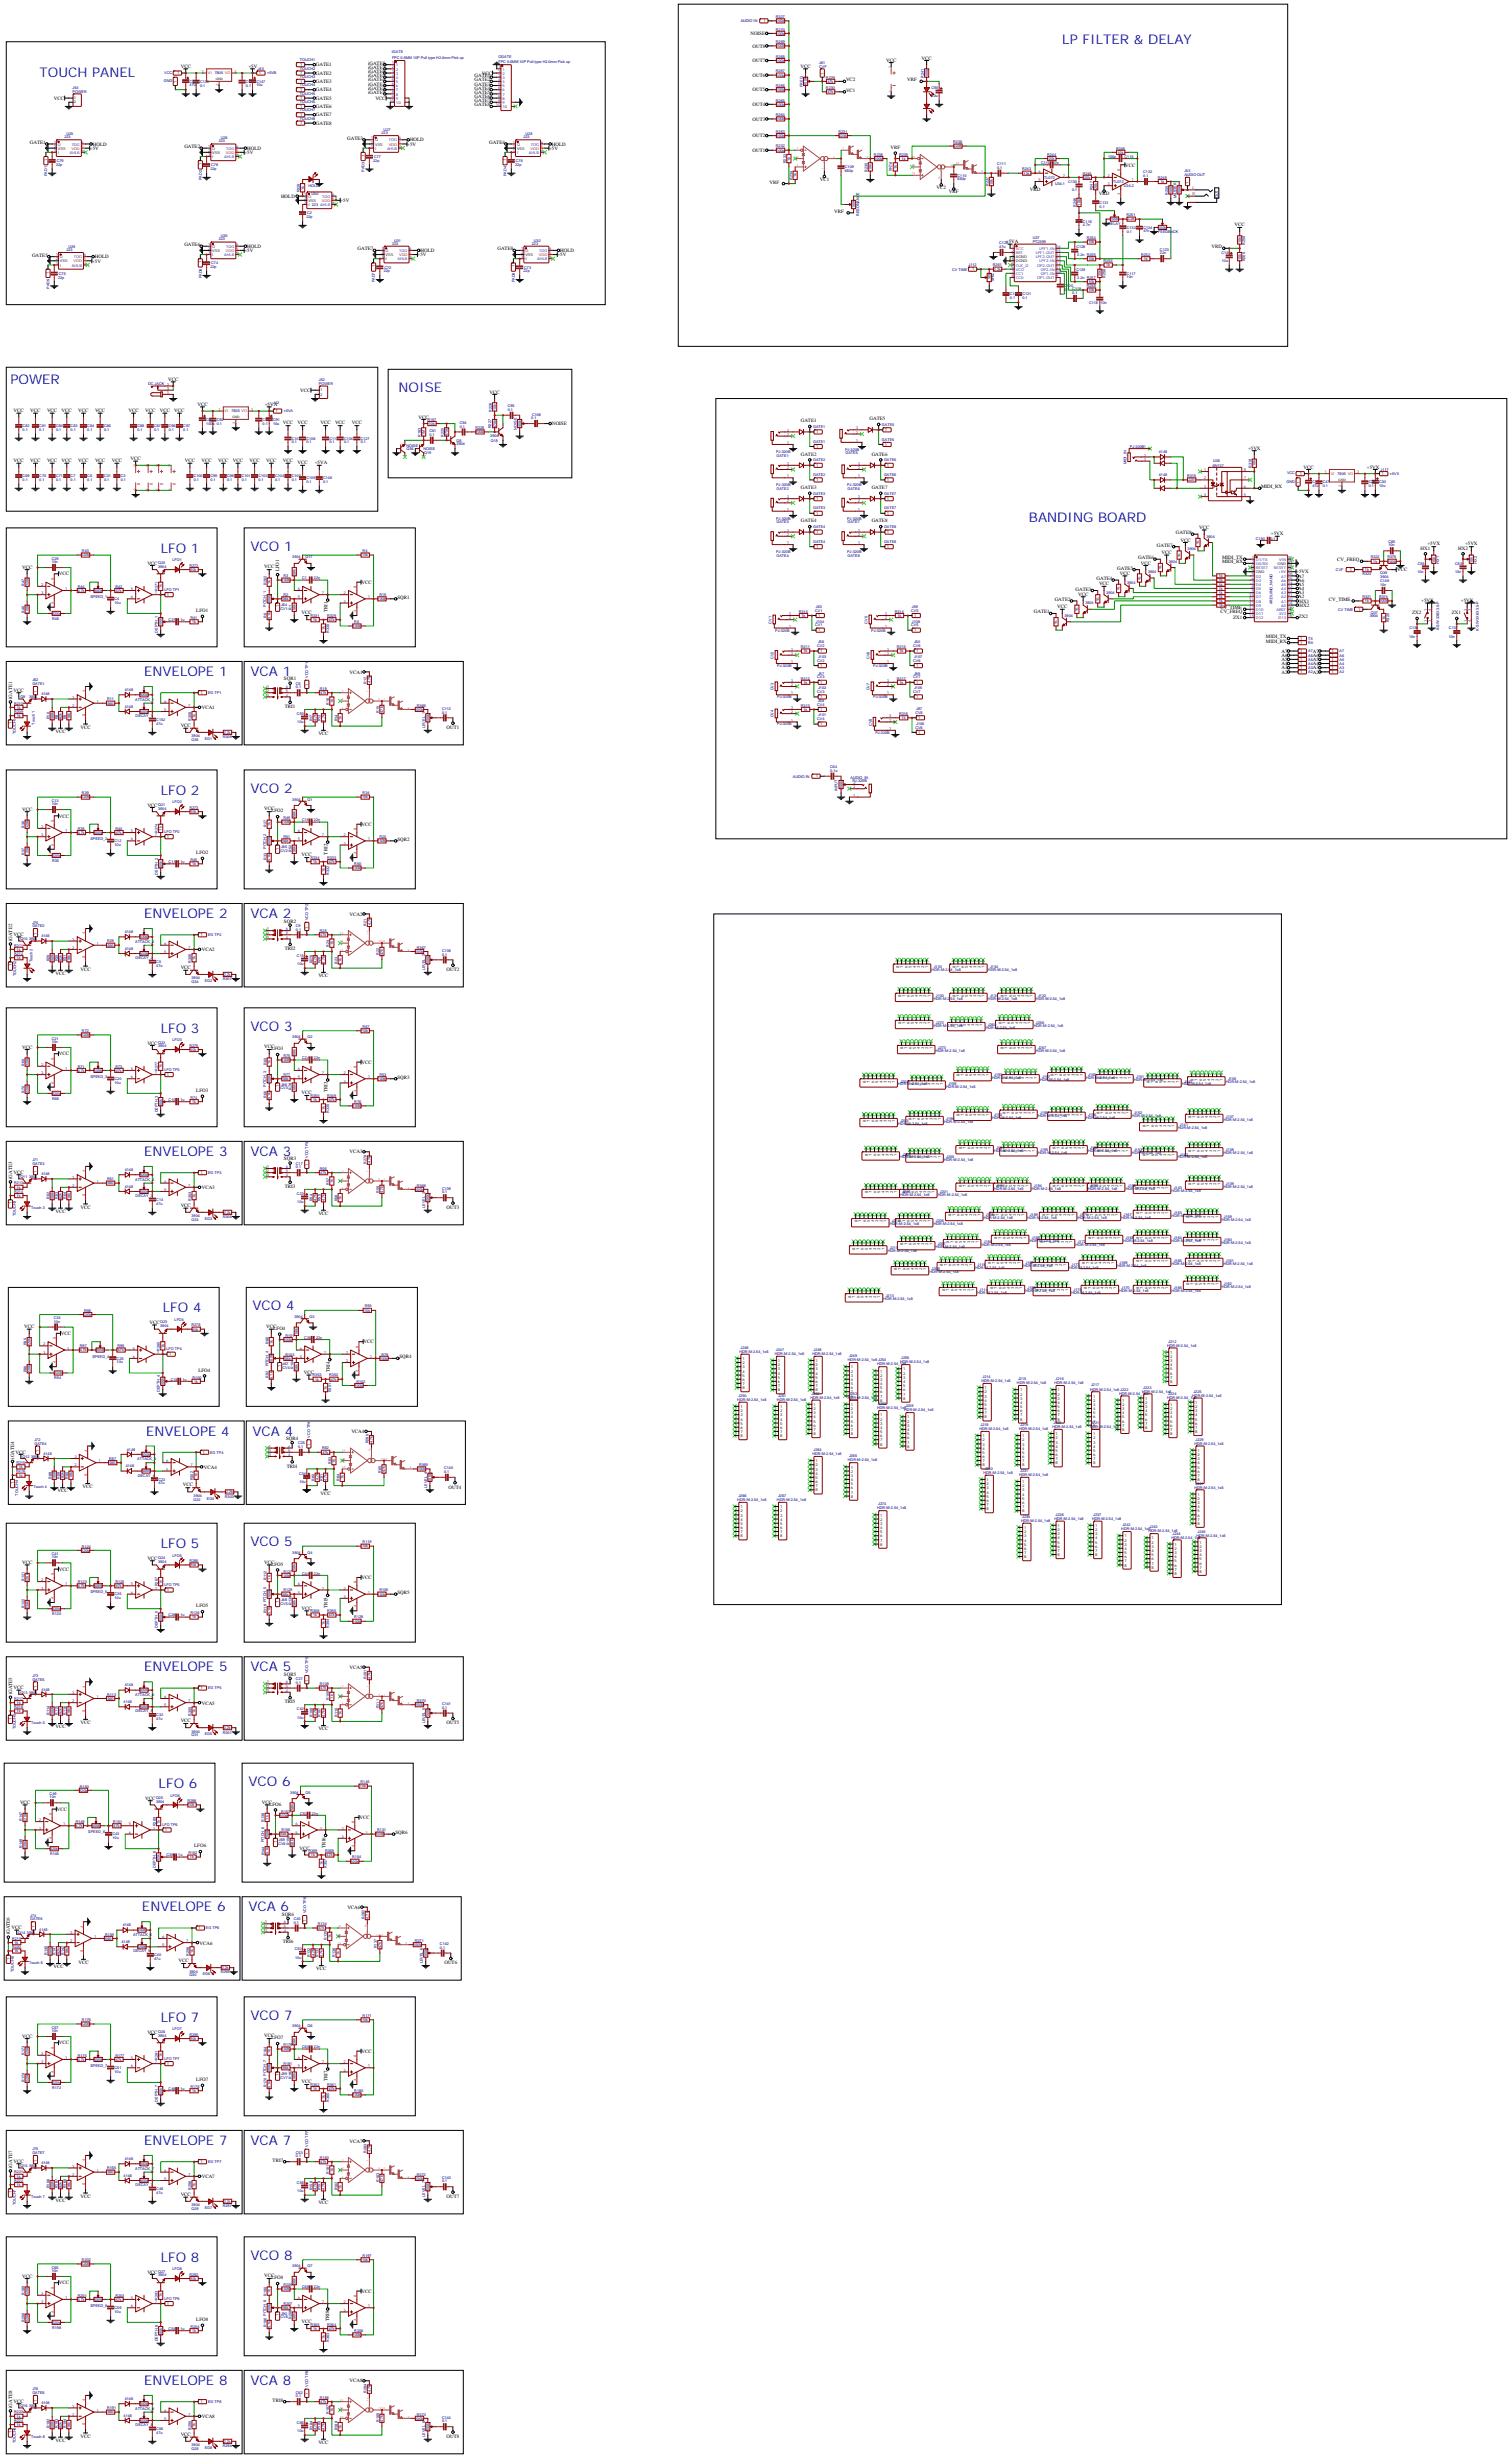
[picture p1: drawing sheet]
<svg xmlns="http://www.w3.org/2000/svg" width="1277mm" height="2078mm" viewBox="0 0 1277 2078" stroke-linecap="round" stroke-linejoin="round" font-family="sans-serif">
<defs><g id="words">
<g font-size="11.3" fill="#00f">
<text x="898" y="37">LP FILTER &amp; DELAY</text>
<text x="34" y="65">TOUCH PANEL</text>
<text x="9" y="325">POWER</text>
<text x="337" y="332">NOISE</text>
<text x="870" y="441">BANDING BOARD</text>
<text x="136" y="467">LFO 1</text>
<text x="212" y="466">VCO 1</text>
<text x="122" y="571">ENVELOPE 1</text>
<text x="212" y="571">VCA 1</text>
<text x="212" y="670">VCO 2</text>
<text x="136" y="672">LFO 2</text>
<text x="122" y="776">ENVELOPE 2</text>
<text x="212" y="776">VCA 2</text>
<text x="136" y="873">LFO 3</text>
<text x="212" y="871">VCO 3</text>
<text x="122" y="977">ENVELOPE 3</text>
<text x="212" y="977">VCA 3</text>
<text x="138" y="1109">LFO 4</text>
<text x="213" y="1108">VCO 4</text>
<text x="123" y="1214">ENVELOPE 4</text>
<text x="213" y="1214">VCA 4</text>
<text x="212" y="1307">VCO 5</text>
<text x="136" y="1309">LFO 5</text>
<text x="122" y="1413">ENVELOPE 5</text>
<text x="212" y="1413">VCA 5</text>
<text x="134" y="1512">LFO 6</text>
<text x="210" y="1510">VCO 6</text>
<text x="120" y="1616">ENVELOPE 6</text>
<text x="210" y="1616">VCA 6</text>
<text x="136" y="1709">LFO 7</text>
<text x="212" y="1707">VCO 7</text>
<text x="122" y="1813">ENVELOPE 7</text>
<text x="212" y="1813">VCA 7</text>
<text x="136" y="1912">LFO 8</text>
<text x="212" y="1910">VCO 8</text>
<text x="122" y="2016">ENVELOPE 8</text>
<text x="212" y="2016">VCA 8</text>
</g>
<g font-size="4.2">
<text x="634" y="30">NOISE</text>
<text x="636" y="40">OUT8</text>
<text x="636" y="53">OUT7</text>
<text x="749" y="52">VCC</text>
<text x="779" y="50">VCC</text>
<text x="153" y="58">VCC</text>
<text x="210" y="58">+5V</text>
<text x="267" y="56">GATE1</text>
<text x="311" y="55">iGATE8</text>
<text x="311" y="58">iGATE7</text>
<text x="677" y="58">VCC</text>
<text x="267" y="63">GATE2</text>
<text x="311" y="62">iGATE6</text>
<text x="311" y="65">iGATE5</text>
<text x="401" y="65">GATE1</text>
<text x="407" y="63">VCC</text>
<text x="636" y="65">OUT6</text>
<text x="267" y="70">GATE3</text>
<text x="311" y="69">iGATE4</text>
<text x="401" y="69">GATE2</text>
<text x="715" y="69">VC2</text>
<text x="767" y="69">VRF</text>
<text x="267" y="77">GATE4</text>
<text x="311" y="72">iGATE3</text>
<text x="311" y="76">iGATE2</text>
<text x="401" y="76">GATE4</text>
<text x="401" y="72">GATE3</text>
<text x="636" y="77">OUT5</text>
<text x="715" y="78">VC1</text>
<text x="311" y="79">iGATE1</text>
<text x="401" y="83">GATE6</text>
<text x="401" y="79">GATE5</text>
<text x="46" y="84">VCC</text>
<text x="267" y="84">GATE5</text>
<text x="317" y="84">VCC</text>
<text x="401" y="90">GATE8</text>
<text x="401" y="86">GATE7</text>
<text x="636" y="90">OUT4</text>
<text x="267" y="91">GATE6</text>
<text x="267" y="98">GATE7</text>
<text x="636" y="102">OUT3</text>
<text x="267" y="105">GATE8</text>
<text x="293" y="118">GATE3</text>
<text x="347" y="120">HOLD</text>
<text x="636" y="116">OUT2</text>
<text x="25" y="122">GATE1</text>
<text x="78" y="123">HOLD</text>
<text x="156" y="125">GATE2</text>
<text x="344" y="123">+5V</text>
<text x="413" y="122">GATE4</text>
<text x="466" y="123">HOLD</text>
<text x="753" y="126">VRF</text>
<text x="76" y="127">+5V</text>
<text x="207" y="130">+5V</text>
<text x="209" y="127">HOLD</text>
<text x="464" y="127">+5V</text>
<text x="636" y="128">OUT1</text>
<text x="951" y="141">VCC</text>
<text x="650" y="155">VRF</text>
<text x="693" y="153">VC1</text>
<text x="792" y="160">VC2</text>
<text x="870" y="162">VRD</text>
<text x="238" y="167">HOLD</text>
<text x="802" y="163">VRF</text>
<text x="929" y="165">VRD</text>
<text x="288" y="171">+5V</text>
<text x="705" y="180">VRF</text>
<text x="1043" y="191">VCC</text>
<text x="156" y="208">GATE6</text>
<text x="209" y="210">HOLD</text>
<text x="850" y="206">+5VA</text>
<text x="1024" y="210">VRD</text>
<text x="207" y="213">+5V</text>
<text x="302" y="212">GATE7</text>
<text x="355" y="213">HOLD</text>
<text x="420" y="212">GATE8</text>
<text x="474" y="213">HOLD</text>
<text x="27" y="217">GATE5</text>
<text x="78" y="222">+5V</text>
<text x="80" y="218">HOLD</text>
<text x="353" y="217">+5V</text>
<text x="471" y="217">+5V</text>
<text x="142" y="322">VCC</text>
<text x="254" y="331">VCC</text>
<text x="414" y="333">VCC</text>
<text x="167" y="343">VCC</text>
<text x="224" y="343">+5VA</text>
<text x="12" y="348">VCC</text>
<text x="26" y="348">VCC</text>
<text x="40" y="348">VCC</text>
<text x="52" y="348">VCC</text>
<text x="66" y="348">VCC</text>
<text x="80" y="348">VCC</text>
<text x="109" y="348">VCC</text>
<text x="123" y="348">VCC</text>
<text x="135" y="348">VCC</text>
<text x="147" y="348">VCC</text>
<text x="354" y="354">VCC</text>
<text x="239" y="359">VCC</text>
<text x="251" y="359">VCC</text>
<text x="271" y="359">VCC</text>
<text x="283" y="359">VCC</text>
<text x="297" y="359">VCC</text>
<text x="467" y="359">NOISE</text>
<text x="677" y="357">GATE1</text>
<text x="735" y="355">GATE5</text>
<text x="1055" y="381">+5VX</text>
<text x="110" y="389">VCC</text>
<text x="677" y="385">GATE2</text>
<text x="737" y="385">GATE6</text>
<text x="12" y="390">VCC</text>
<text x="26" y="390">VCC</text>
<text x="40" y="390">VCC</text>
<text x="52" y="390">VCC</text>
<text x="66" y="390">VCC</text>
<text x="80" y="390">VCC</text>
<text x="94" y="390">VCC</text>
<text x="156" y="390">VCC</text>
<text x="170" y="390">VCC</text>
<text x="184" y="390">VCC</text>
<text x="197" y="390">VCC</text>
<text x="211" y="390">VCC</text>
<text x="225" y="390">VCC</text>
<text x="239" y="390">VCC</text>
<text x="251" y="392">VCC</text>
<text x="266" y="392">+5VA</text>
<text x="1102" y="396">VCC</text>
<text x="1155" y="397">+5VX</text>
<text x="677" y="413">GATE3</text>
<text x="737" y="413">GATE7</text>
<text x="1066" y="413">MIDI_RX</text>
<text x="677" y="442">GATE4</text>
<text x="737" y="442">GATE8</text>
<text x="1014" y="447">VCC</text>
<text x="994" y="452">GATE8</text>
<text x="1074" y="452">+5VX</text>
<text x="998" y="458">VCC</text>
<text x="1206" y="461">+5VX</text>
<text x="1238" y="461">+5VX</text>
<text x="978" y="462">GATE7</text>
<text x="1201" y="465">HX1</text>
<text x="1232" y="465">HX2</text>
<text x="962" y="473">GATE6</text>
<text x="982" y="468">VCC</text>
<text x="1033" y="473">MIDI_TX</text>
<text x="125" y="477">VCC</text>
<text x="964" y="477">VCC</text>
<text x="1033" y="476">MIDI_RX</text>
<text x="1130" y="474">CV_FREQ</text>
<text x="19" y="481">VCC</text>
<text x="223" y="480">VCC</text>
<text x="236" y="483" transform="rotate(-90 236 483)">LFO1</text>
<text x="944" y="482">GATE5</text>
<text x="1096" y="485">+5VX</text>
<text x="1181" y="483">VCC</text>
<text x="50" y="486">VCC</text>
<text x="927" y="490">GATE4</text>
<text x="947" y="486">VCC</text>
<text x="1097" y="488">A7</text>
<text x="1097" y="492">A6</text>
<text x="306" y="494">VCC</text>
<text x="929" y="495">VCC</text>
<text x="1097" y="495">A5</text>
<text x="909" y="499">GATE3</text>
<text x="911" y="504">VCC</text>
<text x="1097" y="499">A4</text>
<text x="1097" y="502">A3</text>
<text x="336" y="506">SQR1</text>
<text x="891" y="508">GATE2</text>
<text x="1097" y="506">A2</text>
<text x="1098" y="509">HX1</text>
<text x="1123" y="508">CV_TIME</text>
<text x="1201" y="509">+5VX</text>
<text x="1235" y="509">+5VX</text>
<text x="894" y="514">VCC</text>
<text x="1031" y="515">CV_TIME</text>
<text x="1098" y="513">HX2</text>
<text x="166" y="517">LFO1</text>
<text x="255" y="519">VCC</text>
<text x="277" y="518" transform="rotate(-90 277 518)">TRI1</text>
<text x="874" y="519">GATE1</text>
<text x="1031" y="519">CV_FREQ</text>
<text x="1194" y="519">ZX2</text>
<text x="1227" y="519">ZX1</text>
<text x="1042" y="524">ZX1</text>
<text x="1098" y="522">ZX2</text>
<text x="1070" y="540">MIDI_TX</text>
<text x="1070" y="543">MIDI_RX</text>
<text x="1083" y="552">A7</text>
<text x="1110" y="552">A7</text>
<text x="1083" y="555">A6</text>
<text x="1110" y="555">A6</text>
<text x="1083" y="559">A5</text>
<text x="1083" y="562">A4</text>
<text x="1110" y="562">A4</text>
<text x="1110" y="559">A5</text>
<text x="295" y="569">VCA1</text>
<text x="1083" y="566">A3</text>
<text x="1083" y="569">A2</text>
<text x="1110" y="569">A2</text>
<text x="1110" y="566">A3</text>
<text x="240" y="575">SQR1</text>
<text x="11" y="585">VCC</text>
<text x="10" y="591" transform="rotate(-90 10 591)">iGATE1</text>
<text x="171" y="600">VCA1</text>
<text x="241" y="599">TRI1</text>
<text x="68" y="616">VCC</text>
<text x="153" y="615">VCC</text>
<text x="377" y="616">OUT1</text>
<text x="47" y="619">VCC</text>
<text x="269" y="621">VCC</text>
<text x="125" y="682">VCC</text>
<text x="19" y="685">VCC</text>
<text x="223" y="685">VCC</text>
<text x="229" y="687">LFO2</text>
<text x="50" y="691">VCC</text>
<text x="306" y="698">VCC</text>
<text x="336" y="711">SQR2</text>
<text x="166" y="722">LFO2</text>
<text x="255" y="724">VCC</text>
<text x="277" y="722" transform="rotate(-90 277 722)">TRI2</text>
<text x="240" y="780">SQR2</text>
<text x="295" y="774">VCA2</text>
<text x="11" y="791">VCC</text>
<text x="10" y="796" transform="rotate(-90 10 796)">iGATE2</text>
<text x="241" y="803">TRI2</text>
<text x="171" y="804">VCA2</text>
<text x="68" y="821">VCC</text>
<text x="153" y="819">VCC</text>
<text x="377" y="821">OUT2</text>
<text x="47" y="824">VCC</text>
<text x="269" y="826">VCC</text>
<text x="19" y="887">VCC</text>
<text x="125" y="883">VCC</text>
<text x="223" y="886">VCC</text>
<text x="229" y="888">LFO3</text>
<text x="50" y="892">VCC</text>
<text x="306" y="899">VCC</text>
<text x="336" y="912">SQR3</text>
<text x="166" y="923">LFO3</text>
<text x="277" y="923" transform="rotate(-90 277 923)">TRI3</text>
<text x="255" y="925">VCC</text>
<text x="295" y="975">VCA3</text>
<text x="240" y="981">SQR3</text>
<text x="11" y="992">VCC</text>
<text x="10" y="997" transform="rotate(-90 10 997)">iGATE3</text>
<text x="171" y="1005">VCA3</text>
<text x="241" y="1004">TRI3</text>
<text x="47" y="1025">VCC</text>
<text x="68" y="1022">VCC</text>
<text x="153" y="1020">VCC</text>
<text x="377" y="1022">OUT3</text>
<text x="269" y="1027">VCC</text>
<text x="126" y="1119">VCC</text>
<text x="20" y="1123">VCC</text>
<text x="225" y="1123">VCC</text>
<text x="231" y="1124">LFO4</text>
<text x="52" y="1129">VCC</text>
<text x="307" y="1136">VCC</text>
<text x="338" y="1148">SQR4</text>
<text x="168" y="1159">LFO4</text>
<text x="257" y="1161">VCC</text>
<text x="279" y="1160" transform="rotate(-90 279 1160)">TRI4</text>
<text x="297" y="1211">VCA4</text>
<text x="242" y="1217">SQR4</text>
<text x="13" y="1229">VCC</text>
<text x="12" y="1233" transform="rotate(-90 12 1233)">iGATE4</text>
<text x="172" y="1242">VCA4</text>
<text x="242" y="1241">TRI4</text>
<text x="70" y="1258">VCC</text>
<text x="154" y="1257">VCC</text>
<text x="379" y="1258">OUT4</text>
<text x="49" y="1262">VCC</text>
<text x="271" y="1263">VCC</text>
<text x="125" y="1319">VCC</text>
<text x="19" y="1322">VCC</text>
<text x="223" y="1322">VCC</text>
<text x="229" y="1324">LFO5</text>
<text x="50" y="1328">VCC</text>
<text x="306" y="1335">VCC</text>
<text x="336" y="1348">SQR5</text>
<text x="166" y="1359">LFO5</text>
<text x="255" y="1361">VCC</text>
<text x="277" y="1359" transform="rotate(-90 277 1359)">TRI5</text>
<text x="295" y="1411">VCA5</text>
<text x="240" y="1417">SQR5</text>
<text x="10" y="1432" transform="rotate(-90 10 1432)">iGATE5</text>
<text x="11" y="1428">VCC</text>
<text x="171" y="1441">VCA5</text>
<text x="241" y="1440">TRI5</text>
<text x="68" y="1457">VCC</text>
<text x="153" y="1456">VCC</text>
<text x="377" y="1458">OUT5</text>
<text x="47" y="1461">VCC</text>
<text x="269" y="1463">VCC</text>
<text x="123" y="1522">VCC</text>
<text x="17" y="1525">VCC</text>
<text x="221" y="1525">VCC</text>
<text x="228" y="1526">LFO6</text>
<text x="48" y="1531">VCC</text>
<text x="304" y="1538">VCC</text>
<text x="334" y="1550">SQR6</text>
<text x="164" y="1562">LFO6</text>
<text x="253" y="1563">VCC</text>
<text x="275" y="1562" transform="rotate(-90 275 1562)">TRI6</text>
<text x="294" y="1614">VCA6</text>
<text x="238" y="1620">SQR6</text>
<text x="10" y="1631">VCC</text>
<text x="8" y="1635" transform="rotate(-90 8 1635)">iGATE6</text>
<text x="169" y="1644">VCA6</text>
<text x="239" y="1643">TRI6</text>
<text x="66" y="1660">VCC</text>
<text x="151" y="1659">VCC</text>
<text x="376" y="1661">OUT6</text>
<text x="45" y="1664">VCC</text>
<text x="267" y="1666">VCC</text>
<text x="125" y="1719">VCC</text>
<text x="19" y="1723">VCC</text>
<text x="223" y="1722">VCC</text>
<text x="229" y="1724">LFO7</text>
<text x="50" y="1728">VCC</text>
<text x="306" y="1735">VCC</text>
<text x="166" y="1759">LFO7</text>
<text x="255" y="1761">VCC</text>
<text x="277" y="1760" transform="rotate(-90 277 1760)">TRI7</text>
<text x="295" y="1811">VCA7</text>
<text x="11" y="1828">VCC</text>
<text x="230" y="1827">TRI7</text>
<text x="10" y="1833" transform="rotate(-90 10 1833)">iGATE7</text>
<text x="171" y="1841">VCA7</text>
<text x="68" y="1858">VCC</text>
<text x="153" y="1856">VCC</text>
<text x="377" y="1858">OUT7</text>
<text x="47" y="1861">VCC</text>
<text x="269" y="1863">VCC</text>
<text x="19" y="1925">VCC</text>
<text x="125" y="1922">VCC</text>
<text x="223" y="1925">VCC</text>
<text x="50" y="1931">VCC</text>
<text x="229" y="1927">LFO8</text>
<text x="306" y="1938">VCC</text>
<text x="166" y="1962">LFO8</text>
<text x="255" y="1964">VCC</text>
<text x="278" y="1962" transform="rotate(-90 278 1962)">TRI8</text>
<text x="295" y="2014">VCA8</text>
<text x="11" y="2031">VCC</text>
<text x="230" y="2030">TRI8</text>
<text x="10" y="2036" transform="rotate(-90 10 2036)">iGATE8</text>
<text x="171" y="2044">VCA8</text>
<text x="68" y="2061">VCC</text>
<text x="153" y="2059">VCC</text>
<text x="377" y="2061">OUT8</text>
<text x="47" y="2064">VCC</text>
<text x="269" y="2066">VCC</text>
</g>
<g font-size="3.2" fill="#000080">
<text x="656" y="15">R327</text>
<text x="626" y="19">AUDIO IN</text>
<text x="656" y="19">100k</text>
<text x="656" y="26">R270</text>
<text x="656" y="29">100k</text>
<text x="656" y="36">R269</text>
<text x="656" y="40">100k</text>
<text x="331" y="45">IGATE</text>
<text x="253" y="52">TOUCH1</text>
<text x="331" y="50">FPC 0.5MM 10P Pull type H2.0mm Pick up</text>
<text x="421" y="49">OGATE</text>
<text x="421" y="53">FPC 0.5MM 10P Pull type H2.0mm Pick up</text>
<text x="656" y="49">R268</text>
<text x="656" y="52">100k</text>
<text x="692" y="54">J61</text>
<text x="218" y="59">J43</text>
<text x="253" y="59">TOUCH2</text>
<text x="692" y="57">CVF</text>
<text x="139" y="62">VCC</text>
<text x="181" y="63">7805 VO</text>
<text x="226" y="63">+5VB</text>
<text x="253" y="66">TOUCH3</text>
<text x="656" y="61">R267</text>
<text x="656" y="65">100k</text>
<text x="781" y="66" transform="rotate(-90 781 66)">R241</text>
<text x="784" y="65" transform="rotate(-90 784 65)">100k</text>
<text x="138" y="69">GND</text>
<text x="160" y="70">C148 C126</text>
<text x="208" y="70">C135 C147</text>
<text x="698" y="66">R229</text>
<text x="699" y="70">47k</text>
<text x="61" y="75">J54</text>
<text x="160" y="73">47u</text>
<text x="169" y="73">0.1</text>
<text x="208" y="73">0.1</text>
<text x="217" y="73">10u</text>
<text x="253" y="73">TOUCH4</text>
<text x="656" y="73">R266</text>
<text x="656" y="77">100k</text>
<text x="678" y="73" transform="rotate(-90 678 73)">FREQ</text>
<text x="682" y="72" transform="rotate(-90 682 72)">100k</text>
<text x="698" y="75">R230</text>
<text x="787" y="75">C90</text>
<text x="61" y="78">POWER</text>
<text x="253" y="80">TOUCH5</text>
<text x="699" y="79">47k</text>
<text x="787" y="82">10u</text>
<text x="253" y="87">TOUCH6</text>
<text x="656" y="86">R265</text>
<text x="656" y="89">100k</text>
<text x="253" y="94">TOUCH7</text>
<text x="253" y="101">TOUCH8</text>
<text x="656" y="98">R264</text>
<text x="656" y="102">100k</text>
<text x="322" y="113">223</text>
<text x="324" y="111">U27</text>
<text x="656" y="112">R263</text>
<text x="709" y="112">R231</text>
<text x="54" y="117">223</text>
<text x="56" y="114">U25</text>
<text x="187" y="118">U26</text>
<text x="442" y="117">223</text>
<text x="444" y="114">U28</text>
<text x="656" y="116">100k</text>
<text x="709" y="116">220k</text>
<text x="185" y="120">223</text>
<text x="656" y="125">R232</text>
<text x="806" y="121">R236</text>
<text x="806" y="125">220k</text>
<text x="656" y="128">100k</text>
<text x="739" y="132">R238</text>
<text x="760" y="132">R239</text>
<text x="885" y="132">R244</text>
<text x="943" y="126">R248</text>
<text x="945" y="130">10k</text>
<text x="48" y="137">C79</text>
<text x="315" y="137">22p</text>
<text x="316" y="134">C77</text>
<text x="436" y="137">C76</text>
<text x="664" y="138" transform="rotate(-90 664 138)">R233</text>
<text x="668" y="136" transform="rotate(-90 668 136)">1k</text>
<text x="739" y="135">100k</text>
<text x="751" y="137" transform="rotate(90 751 137)">R240</text>
<text x="762" y="135">1k</text>
<text x="886" y="135">20k</text>
<text x="936" y="133">100p</text>
<text x="950" y="133">C115</text>
<text x="47" y="140">22p</text>
<text x="178" y="144">22p</text>
<text x="179" y="141">C78</text>
<text x="435" y="140">22p</text>
<text x="714" y="142">C109</text>
<text x="737" y="144" transform="rotate(-90 737 144)">10k</text>
<text x="758" y="143" transform="rotate(-90 758 143)">1k</text>
<text x="843" y="143">0.1</text>
<text x="843" y="139">C111</text>
<text x="864" y="144">R243</text>
<text x="880" y="139">C114</text>
<text x="890" y="139">47p</text>
<text x="40" y="149" transform="rotate(-90 40 149)">PAD1</text>
<text x="308" y="145" transform="rotate(-90 308 145)">PAD3</text>
<text x="428" y="149" transform="rotate(-90 428 149)">PAD4</text>
<text x="673" y="150" transform="rotate(-90 673 150)">1k</text>
<text x="714" y="145">680p</text>
<text x="733" y="145" transform="rotate(-90 733 145)">R235</text>
<text x="809" y="149">C110</text>
<text x="865" y="148">10k</text>
<text x="915" y="148">R245</text>
<text x="966" y="150">0.1</text>
<text x="966" y="147">C132</text>
<text x="1001" y="149">AUDIO OUT</text>
<text x="1001" y="146">J53</text>
<text x="171" y="152" transform="rotate(-90 171 152)">PAD2</text>
<text x="670" y="152" transform="rotate(-90 670 152)">R234</text>
<text x="809" y="153">680p</text>
<text x="883" y="151">TL072</text>
<text x="903" y="155">C130</text>
<text x="916" y="151">20k</text>
<text x="941" y="155">TL072</text>
<text x="979" y="151">R249</text>
<text x="981" y="155">1k</text>
<text x="257" y="161" transform="rotate(-90 257 161)">1k</text>
<text x="261" y="158">HOLD</text>
<text x="835" y="157" transform="rotate(-90 835 157)">R237</text>
<text x="839" y="156" transform="rotate(-90 839 156)">10k</text>
<text x="892" y="156">U34.1</text>
<text x="906" y="162">0.1</text>
<text x="924" y="161" transform="rotate(-90 924 161)">R247</text>
<text x="927" y="160" transform="rotate(-90 927 160)">20k</text>
<text x="950" y="158">U34.2</text>
<text x="253" y="163" transform="rotate(-90 253 163)">R328</text>
<text x="263" y="165">U50</text>
<text x="987" y="164" transform="rotate(-90 987 164)">R250</text>
<text x="991" y="164" transform="rotate(-90 991 164)">100k</text>
<text x="994" y="167" transform="rotate(-90 994 167)">MASTER</text>
<text x="998" y="164" transform="rotate(-90 998 164)">100k</text>
<text x="1029" y="168" transform="rotate(-90 1029 168)">OUT</text>
<text x="913" y="174" transform="rotate(-90 913 174)">10k</text>
<text x="929" y="172">C131</text>
<text x="723" y="176" transform="rotate(-90 723 176)">100k</text>
<text x="910" y="175" transform="rotate(-90 910 175)">R246</text>
<text x="929" y="175">0.1</text>
<text x="259" y="184">22p</text>
<text x="260" y="181">C2</text>
<text x="726" y="183" transform="rotate(-90 726 183)">RESONANCE</text>
<text x="952" y="183">R251</text>
<text x="915" y="191">4.7n</text>
<text x="915" y="188">C116</text>
<text x="937" y="190">DELAY</text>
<text x="938" y="186">100k</text>
<text x="953" y="186">2.2k</text>
<text x="952" y="197">0.1</text>
<text x="952" y="193">C133</text>
<text x="966" y="196">47n</text>
<text x="966" y="193">C124</text>
<text x="979" y="193">100k</text>
<text x="979" y="197">FEEDBACK</text>
<text x="185" y="203">223</text>
<text x="187" y="201">U30</text>
<text x="873" y="202">U37</text>
<text x="919" y="202">R254</text>
<text x="58" y="210">U29</text>
<text x="331" y="207">223</text>
<text x="333" y="204">U31</text>
<text x="449" y="207">223</text>
<text x="451" y="204">U32</text>
<text x="845" y="210">47u</text>
<text x="845" y="207">C125</text>
<text x="873" y="205">PT2399</text>
<text x="910" y="209">C128</text>
<text x="920" y="206">10k</text>
<text x="1049" y="206" transform="rotate(-90 1049 206)">10k</text>
<text x="1052" y="207" transform="rotate(-90 1052 207)">R259</text>
<text x="56" y="212">223</text>
<text x="980" y="215">22n</text>
<text x="980" y="212">C123</text>
<text x="1032" y="215">C145</text>
<text x="910" y="216">2.2n R255</text>
<text x="920" y="220">10k</text>
<text x="933" y="222">R253</text>
<text x="964" y="216">R252</text>
<text x="967" y="220">1k</text>
<text x="1033" y="222">10u</text>
<text x="1049" y="220" transform="rotate(-90 1049 220)">10k</text>
<text x="1052" y="221" transform="rotate(-90 1052 221)">R260</text>
<text x="178" y="227">22p</text>
<text x="179" y="224">C74</text>
<text x="325" y="227">C72</text>
<text x="443" y="227">C73</text>
<text x="819" y="225">J112</text>
<text x="839" y="225">R261</text>
<text x="935" y="225">1k</text>
<text x="50" y="232">C75</text>
<text x="324" y="230">22p</text>
<text x="442" y="230">22p</text>
<text x="805" y="229">CV TIME</text>
<text x="835" y="231" transform="rotate(90 835 231)">50k</text>
<text x="838" y="231" transform="rotate(90 838 231)">TIME</text>
<text x="840" y="229">2.2k</text>
<text x="910" y="229">C129</text>
<text x="931" y="234" transform="rotate(-90 931 234)">20k</text>
<text x="952" y="232">C117</text>
<text x="49" y="236">22p</text>
<text x="170" y="235" transform="rotate(-90 170 235)">PAD6</text>
<text x="317" y="239" transform="rotate(-90 317 239)">PAD7</text>
<text x="435" y="239" transform="rotate(-90 435 239)">PAD8</text>
<text x="910" y="236">2.2n R257</text>
<text x="920" y="239">10k</text>
<text x="934" y="235" transform="rotate(-90 934 235)">R256</text>
<text x="952" y="235">10n</text>
<text x="42" y="244" transform="rotate(-90 42 244)">PAD5</text>
<text x="899" y="246">0.1</text>
<text x="899" y="243">C120</text>
<text x="906" y="245">C119</text>
<text x="919" y="243">R258</text>
<text x="854" y="250">C122</text>
<text x="864" y="250">C121</text>
<text x="906" y="249">0.1</text>
<text x="920" y="246">10k</text>
<text x="854" y="253">0.1</text>
<text x="864" y="253">0.1</text>
<text x="920" y="257">C118</text>
<text x="930" y="257">10n</text>
<text x="270" y="322">J52</text>
<text x="125" y="326">DC JACK</text>
<text x="270" y="325">POWER</text>
<text x="231" y="341">J42</text>
<text x="416" y="348" transform="rotate(-90 416 348)">R226</text>
<text x="419" y="347" transform="rotate(-90 419 347)">10k</text>
<text x="429" y="347">0.1</text>
<text x="429" y="344">C95</text>
<text x="196" y="349">7805 VO</text>
<text x="240" y="349">+5VA</text>
<text x="450" y="351">C108</text>
<text x="174" y="359">100u 0.1</text>
<text x="174" y="356">C67</text>
<text x="183" y="356">C92</text>
<text x="222" y="359">0.1</text>
<text x="222" y="356">C89</text>
<text x="231" y="359">10u</text>
<text x="231" y="356">C91</text>
<text x="361" y="356">R157</text>
<text x="362" y="359">10k</text>
<text x="389" y="358">C94</text>
<text x="449" y="354">0.1</text>
<text x="19" y="364">0.1</text>
<text x="19" y="361">C82</text>
<text x="33" y="364">0.1</text>
<text x="33" y="361">C81</text>
<text x="47" y="364">0.1</text>
<text x="47" y="361">C80</text>
<text x="60" y="364">0.1</text>
<text x="60" y="361">C83</text>
<text x="74" y="364">0.1</text>
<text x="74" y="361">C84</text>
<text x="88" y="364">0.1</text>
<text x="88" y="361">C86</text>
<text x="116" y="364">0.1</text>
<text x="116" y="361">C88</text>
<text x="130" y="364">0.1</text>
<text x="130" y="361">C87</text>
<text x="143" y="364">0.1</text>
<text x="143" y="361">C96</text>
<text x="155" y="364">0.1</text>
<text x="155" y="361">C97</text>
<text x="363" y="365">C61</text>
<text x="389" y="362">0.1</text>
<text x="402" y="363">R228</text>
<text x="415" y="362" transform="rotate(-90 415 362)">R227</text>
<text x="419" y="362" transform="rotate(-90 419 362)">470k</text>
<text x="437" y="363" transform="rotate(-90 437 363)">NOISE</text>
<text x="440" y="362" transform="rotate(-90 440 362)">100k</text>
<text x="687" y="362">GATE1</text>
<text x="745" y="360">GATE5</text>
<text x="247" y="372">C107</text>
<text x="259" y="372">C106</text>
<text x="278" y="372">C113</text>
<text x="291" y="372">C134</text>
<text x="305" y="372">C127</text>
<text x="356" y="369" transform="rotate(-90 356 369)">R183</text>
<text x="359" y="367" transform="rotate(-90 359 367)">1M</text>
<text x="363" y="368">0.1</text>
<text x="375" y="369" transform="rotate(-90 375 369)">R225</text>
<text x="379" y="369" transform="rotate(-90 379 369)">470k</text>
<text x="402" y="366">100k</text>
<text x="414" y="370">3904</text>
<text x="247" y="375">0.1</text>
<text x="259" y="375">0.1</text>
<text x="278" y="375">0.1</text>
<text x="291" y="375">0.1</text>
<text x="305" y="375">0.1</text>
<text x="344" y="377">NOISE</text>
<text x="386" y="377">3904</text>
<text x="386" y="373">Q8</text>
<text x="415" y="373">Q18</text>
<text x="687" y="374">GATE1</text>
<text x="745" y="372">GATE5</text>
<text x="344" y="381">Q36</text>
<text x="358" y="380">NOISE</text>
<text x="358" y="384">Q19</text>
<text x="656" y="383">PJ-320B</text>
<text x="714" y="381">PJ-320B</text>
<text x="955" y="379">PJ-320B1</text>
<text x="979" y="383">4148</text>
<text x="656" y="386">GATE1</text>
<text x="715" y="384">GATE5</text>
<text x="687" y="390">GATE2</text>
<text x="747" y="390">GATE6</text>
<text x="952" y="393" transform="rotate(-90 952 393)">MIDI_IN</text>
<text x="1025" y="394">6N137</text>
<text x="1025" y="391">U38</text>
<text x="1058" y="396" transform="rotate(-90 1058 396)">R319</text>
<text x="1061" y="394" transform="rotate(-90 1061 394)">10k</text>
<text x="1088" y="401">VCC</text>
<text x="1130" y="402">7805 VO</text>
<text x="1167" y="398">J117</text>
<text x="1175" y="402">+5VX</text>
<text x="19" y="407">0.1</text>
<text x="19" y="403">C69</text>
<text x="33" y="407">0.1</text>
<text x="33" y="403">C70</text>
<text x="47" y="407">0.1</text>
<text x="47" y="403">C71</text>
<text x="60" y="407">0.1</text>
<text x="60" y="403">C7</text>
<text x="74" y="407">0.1</text>
<text x="74" y="403">C6</text>
<text x="88" y="407">0.1</text>
<text x="88" y="403">C31</text>
<text x="102" y="407">0.1</text>
<text x="102" y="403">C3</text>
<text x="164" y="407">0.1</text>
<text x="164" y="403">C100</text>
<text x="178" y="407">0.1</text>
<text x="178" y="403">C99</text>
<text x="192" y="407">0.1</text>
<text x="192" y="403">C98</text>
<text x="204" y="407">0.1</text>
<text x="204" y="403">C101</text>
<text x="218" y="407">0.1</text>
<text x="218" y="403">C102</text>
<text x="233" y="407">0.1</text>
<text x="233" y="403">C104</text>
<text x="247" y="407">0.1</text>
<text x="247" y="403">C103</text>
<text x="259" y="405">C105</text>
<text x="273" y="405">C146</text>
<text x="687" y="402">GATE2</text>
<text x="747" y="402">GATE6</text>
<text x="979" y="403">4148</text>
<text x="1003" y="403">R318</text>
<text x="1004" y="407">220</text>
<text x="259" y="408">0.1</text>
<text x="273" y="408">0.1</text>
<text x="656" y="411">PJ-320B</text>
<text x="716" y="411">PJ-320B</text>
<text x="1087" y="408">GND</text>
<text x="1109" y="412">47u</text>
<text x="1109" y="409">C19</text>
<text x="1118" y="412">0.1</text>
<text x="1118" y="409">C47</text>
<text x="1157" y="412">0.1</text>
<text x="1157" y="409">C39</text>
<text x="1166" y="412">10u</text>
<text x="1166" y="409">C30</text>
<text x="656" y="414">GATE2</text>
<text x="687" y="418">GATE3</text>
<text x="716" y="414">GATE6</text>
<text x="747" y="418">GATE7</text>
<text x="687" y="431">GATE3</text>
<text x="747" y="431">GATE7</text>
<text x="656" y="439">PJ-320B</text>
<text x="656" y="442">GATE3</text>
<text x="716" y="439">PJ-320B</text>
<text x="716" y="442">GATE7</text>
<text x="687" y="447">GATE4</text>
<text x="747" y="447">GATE8</text>
<text x="1020" y="455">3904</text>
<text x="687" y="459">GATE4</text>
<text x="747" y="459">GATE8</text>
<text x="1011" y="457" transform="rotate(90 1011 457)">1k</text>
<text x="1061" y="456">C150</text>
<text x="1074" y="456">0.1</text>
<text x="1173" y="462">10n</text>
<text x="1173" y="459">C85</text>
<text x="69" y="467">R43</text>
<text x="306" y="467">R4</text>
<text x="656" y="467">PJ-320B</text>
<text x="716" y="467">PJ-320B</text>
<text x="995" y="467" transform="rotate(90 995 467)">1k</text>
<text x="1004" y="465">3904</text>
<text x="44" y="473">C29</text>
<text x="69" y="470">220k</text>
<text x="247" y="472">3904</text>
<text x="258" y="472">Q17</text>
<text x="306" y="470">10k</text>
<text x="656" y="471">GATE4</text>
<text x="716" y="471">GATE8</text>
<text x="1158" y="472">R322</text>
<text x="1173" y="472">R375</text>
<text x="44" y="476">10n</text>
<text x="134" y="480">3904</text>
<text x="134" y="477">Q20</text>
<text x="146" y="474">LFO1</text>
<text x="160" y="479">R272</text>
<text x="980" y="478" transform="rotate(90 980 478)">1k</text>
<text x="988" y="476">3904</text>
<text x="1161" y="476">1k</text>
<text x="1173" y="476">100k</text>
<text x="1198" y="477">C55</text>
<text x="1213" y="476" transform="rotate(-90 1213 476)">10k</text>
<text x="1216" y="476" transform="rotate(-90 1216 476)">HX1</text>
<text x="1230" y="477">C63</text>
<text x="1245" y="476" transform="rotate(-90 1245 476)">10k</text>
<text x="1248" y="476" transform="rotate(-90 1248 476)">HX2</text>
<text x="161" y="483">10k</text>
<text x="970" y="485">3904</text>
<text x="1129" y="483">CVF</text>
<text x="1154" y="483">1k</text>
<text x="1167" y="485">Q39</text>
<text x="1198" y="484">10n</text>
<text x="1230" y="484">10n</text>
<text x="238" y="491">100k</text>
<text x="240" y="488">R3</text>
<text x="250" y="486" transform="rotate(-90 250 486)">56k</text>
<text x="255" y="490">C1</text>
<text x="265" y="490">22n</text>
<text x="962" y="487" transform="rotate(90 962 487)">1k</text>
<text x="1030" y="488">1k</text>
<text x="1030" y="492">1k</text>
<text x="1151" y="486">R323</text>
<text x="1167" y="488">3904</text>
<text x="21" y="495" transform="rotate(-90 21 495)">R47</text>
<text x="24" y="496" transform="rotate(-90 24 496)">120k</text>
<text x="66" y="497">R44</text>
<text x="98" y="497">R42</text>
<text x="137" y="497" transform="rotate(-90 137 497)">1k</text>
<text x="225" y="494" transform="rotate(-90 225 494)">R262</text>
<text x="229" y="494" transform="rotate(-90 229 494)">1k</text>
<text x="944" y="496" transform="rotate(90 944 496)">1k</text>
<text x="953" y="493">3904</text>
<text x="1030" y="495">1k</text>
<text x="1166" y="495">10n</text>
<text x="1166" y="492">C149</text>
<text x="66" y="500">4.7k</text>
<text x="80" y="500">500k</text>
<text x="98" y="500">47k</text>
<text x="133" y="500" transform="rotate(-90 133 500)">R271</text>
<text x="139" y="500">LFO TP1</text>
<text x="240" y="504">R2</text>
<text x="321" y="504">R19</text>
<text x="935" y="502">3904</text>
<text x="1030" y="499">1k</text>
<text x="1030" y="502">1k</text>
<text x="76" y="506">SPEED_1</text>
<text x="97" y="507">C4</text>
<text x="229" y="510" transform="rotate(-90 229 510)">100k</text>
<text x="239" y="507">56k</text>
<text x="319" y="507">100k</text>
<text x="927" y="504" transform="rotate(90 927 504)">1k</text>
<text x="1030" y="506">1k</text>
<text x="1030" y="509">1k</text>
<text x="1151" y="506">R321</text>
<text x="1154" y="509">1k</text>
<text x="1166" y="506">R374</text>
<text x="1166" y="509">100k</text>
<text x="97" y="510">10u</text>
<text x="225" y="513" transform="rotate(-90 225 513)">PITCH_1</text>
<text x="237" y="515">CV1</text>
<text x="238" y="512">J64</text>
<text x="246" y="515" transform="rotate(-90 246 515)">R1</text>
<text x="690" y="514">J63</text>
<text x="771" y="514">J59</text>
<text x="909" y="513" transform="rotate(90 909 513)">1k</text>
<text x="917" y="511">3904</text>
<text x="1030" y="513">1k</text>
<text x="1075" y="511" transform="rotate(-90 1075 511)">ARDUINO_NANO</text>
<text x="21" y="518" transform="rotate(-90 21 518)">R46</text>
<text x="24" y="519" transform="rotate(-90 24 519)">220k</text>
<text x="44" y="520">220k</text>
<text x="250" y="516" transform="rotate(-90 250 516)">56k</text>
<text x="262" y="521">R331</text>
<text x="277" y="521">R329</text>
<text x="675" y="518">R310</text>
<text x="677" y="522">1k</text>
<text x="689" y="517">CV1</text>
<text x="756" y="518">R314</text>
<text x="758" y="522">1k</text>
<text x="770" y="517">CV5</text>
<text x="900" y="522">3904</text>
<text x="1131" y="516">CV TIME</text>
<text x="1158" y="522">3904</text>
<text x="1159" y="519">Q37</text>
<text x="44" y="524">R48</text>
<text x="143" y="525">C27</text>
<text x="152" y="525">1u</text>
<text x="161" y="523">R41</text>
<text x="162" y="527">1k</text>
<text x="225" y="522" transform="rotate(-90 225 522)">R6</text>
<text x="229" y="523" transform="rotate(-90 229 523)">5.1k</text>
<text x="265" y="525">1k</text>
<text x="278" y="525">47k</text>
<text x="299" y="527">R5</text>
<text x="652" y="527" transform="rotate(-90 652 527)">CV1</text>
<text x="690" y="526">J104</text>
<text x="733" y="527" transform="rotate(-90 733 527)">CV5</text>
<text x="771" y="526">J108</text>
<text x="891" y="524" transform="rotate(90 891 524)">1k</text>
<text x="1171" y="524" transform="rotate(-90 1171 524)">1k</text>
<text x="1174" y="526" transform="rotate(-90 1174 526)">R320</text>
<text x="137" y="529" transform="rotate(-90 137 529)">100k</text>
<text x="275" y="533" transform="rotate(-90 275 533)">1k</text>
<text x="298" y="530">100k</text>
<text x="655" y="534">PJ-320B</text>
<text x="689" y="529">CV1</text>
<text x="736" y="534">PJ-320B</text>
<text x="770" y="529">CV5</text>
<text x="1191" y="532">C136</text>
<text x="1216" y="533" transform="rotate(-90 1216 533)">K-SW-3X6X3.5-P</text>
<text x="1225" y="532">C137</text>
<text x="1250" y="533" transform="rotate(-90 1250 533)">K-SW-3X6X3.5-P</text>
<text x="133" y="535" transform="rotate(-90 133 535)">DEPTH_1</text>
<text x="278" y="535" transform="rotate(-90 278 535)">R330</text>
<text x="1191" y="539">10n</text>
<text x="1224" y="539">10n</text>
<text x="691" y="544">J56</text>
<text x="773" y="544">J60</text>
<text x="1106" y="541">TX</text>
<text x="1106" y="544">RX</text>
<text x="677" y="548">R311</text>
<text x="679" y="552">1k</text>
<text x="691" y="547">CV2</text>
<text x="758" y="548">R315</text>
<text x="760" y="552">1k</text>
<text x="772" y="547">CV6</text>
<text x="1106" y="551">A7</text>
<text x="1132" y="551">A7</text>
<text x="654" y="557" transform="rotate(-90 654 557)">CV2</text>
<text x="691" y="556">J103</text>
<text x="735" y="557" transform="rotate(-90 735 557)">CV6</text>
<text x="773" y="556">J107</text>
<text x="1106" y="555">A6</text>
<text x="1132" y="555">A6</text>
<text x="657" y="564">PJ-320B</text>
<text x="691" y="559">CV2</text>
<text x="738" y="564">PJ-320B</text>
<text x="772" y="559">CV6</text>
<text x="1106" y="559">A5</text>
<text x="1106" y="562">A4</text>
<text x="1132" y="562">A4</text>
<text x="1132" y="559">A5</text>
<text x="1106" y="569">A2</text>
<text x="1106" y="566">A3</text>
<text x="1132" y="566">A3</text>
<text x="1132" y="569">A2</text>
<text x="260" y="573" transform="rotate(-90 260 573)">VCO TP1</text>
<text x="677" y="574">R312</text>
<text x="691" y="574">CV3</text>
<text x="691" y="570">J57</text>
<text x="758" y="574">R317</text>
<text x="772" y="574">CV7</text>
<text x="773" y="570">J88</text>
<text x="27" y="579">GATE1</text>
<text x="27" y="576">J62</text>
<text x="250" y="579">C8</text>
<text x="310" y="578" transform="rotate(-90 310 578)">R12</text>
<text x="313" y="578" transform="rotate(-90 313 578)">4.7k</text>
<text x="679" y="578">1k</text>
<text x="760" y="578">1k</text>
<text x="35" y="588">4148</text>
<text x="105" y="584">4148</text>
<text x="176" y="587">EG TP1</text>
<text x="250" y="582">0.1</text>
<text x="270" y="583">R18</text>
<text x="271" y="587">47k</text>
<text x="654" y="584" transform="rotate(-90 654 584)">CV3</text>
<text x="691" y="586">CV3</text>
<text x="691" y="583">J102</text>
<text x="735" y="584" transform="rotate(-90 735 584)">CV7</text>
<text x="772" y="586">CV7</text>
<text x="773" y="583">J105</text>
<text x="17" y="590">Q9</text>
<text x="25" y="590">3904</text>
<text x="91" y="592">R11</text>
<text x="114" y="592">ATTACK_1</text>
<text x="118" y="589">500k</text>
<text x="657" y="590">PJ-320B</text>
<text x="691" y="593">J58</text>
<text x="738" y="590">PJ-320B</text>
<text x="12" y="596">R210</text>
<text x="14" y="599">1k</text>
<text x="91" y="596">560</text>
<text x="105" y="598">4148</text>
<text x="278" y="596" transform="rotate(-90 278 596)">R16</text>
<text x="282" y="594" transform="rotate(-90 282 594)">1k</text>
<text x="352" y="597">R366</text>
<text x="374" y="600">C112</text>
<text x="677" y="597">R313</text>
<text x="691" y="596">CV4</text>
<text x="12" y="603">R209</text>
<text x="118" y="603">500k</text>
<text x="251" y="604">C93</text>
<text x="320" y="603" transform="rotate(-90 320 603)">R15</text>
<text x="324" y="602" transform="rotate(-90 324 602)">47k</text>
<text x="351" y="601">100k</text>
<text x="374" y="603">0.1</text>
<text x="679" y="601">1k</text>
<text x="691" y="606">J101</text>
<text x="760" y="604">R316</text>
<text x="774" y="604">CV8</text>
<text x="774" y="600">J87</text>
<text x="14" y="606">1k</text>
<text x="42" y="608" transform="rotate(-90 42 608)">R10</text>
<text x="45" y="609" transform="rotate(-90 45 609)">100k</text>
<text x="49" y="608" transform="rotate(-90 49 608)">R9</text>
<text x="52" y="608" transform="rotate(-90 52 608)">82k</text>
<text x="56" y="608" transform="rotate(-90 56 608)">R8</text>
<text x="59" y="608" transform="rotate(-90 59 608)">18k</text>
<text x="115" y="606">DECAY_1</text>
<text x="132" y="610">C152</text>
<text x="162" y="609" transform="rotate(-90 162 609)">R308</text>
<text x="165" y="607" transform="rotate(-90 165 607)">1k</text>
<text x="251" y="611">10u</text>
<text x="264" y="610" transform="rotate(-90 264 610)">R17</text>
<text x="268" y="609" transform="rotate(-90 268 609)">4.7k</text>
<text x="271" y="610" transform="rotate(-90 271 610)">R13</text>
<text x="275" y="610" transform="rotate(-90 275 610)">4.7k</text>
<text x="285" y="610" transform="rotate(-90 285 610)">R14</text>
<text x="289" y="609" transform="rotate(-90 289 609)">1k</text>
<text x="363" y="610" transform="rotate(-90 363 610)">100k</text>
<text x="654" y="606" transform="rotate(-90 654 606)">CV4</text>
<text x="691" y="609">CV4</text>
<text x="762" y="608">1k</text>
<text x="29" y="613" transform="rotate(-90 29 613)">Touch 1</text>
<text x="132" y="613">47u</text>
<text x="359" y="615" transform="rotate(-90 359 615)">LEVEL_1</text>
<text x="657" y="613">PJ-320B</text>
<text x="737" y="614" transform="rotate(-90 737 614)">CV8</text>
<text x="774" y="616">CV8</text>
<text x="774" y="613">J106</text>
<text x="13" y="621" transform="rotate(-90 13 621)">TOUCH1</text>
<text x="162" y="623">3904</text>
<text x="189" y="620">2.2k</text>
<text x="740" y="620">PJ-320B</text>
<text x="162" y="627">Q35</text>
<text x="173" y="626">EG1</text>
<text x="188" y="624">R309</text>
<text x="702" y="652">0.1u</text>
<text x="702" y="649">C64</text>
<text x="670" y="657">AUDIO IN</text>
<text x="719" y="658">AUDIO_IN</text>
<text x="720" y="661">PJ-320B</text>
<text x="69" y="671">R39</text>
<text x="306" y="671">R34</text>
<text x="708" y="668" transform="rotate(-90 708 668)">INPUT</text>
<text x="712" y="667" transform="rotate(-90 712 667)">100k</text>
<text x="44" y="678">C13</text>
<text x="69" y="675">220k</text>
<text x="247" y="677">3904</text>
<text x="260" y="677">Q1</text>
<text x="306" y="675">10k</text>
<text x="44" y="681">10n</text>
<text x="134" y="681">Q21</text>
<text x="146" y="679">LFO2</text>
<text x="160" y="684">R273</text>
<text x="134" y="684">3904</text>
<text x="161" y="687">10k</text>
<text x="240" y="693">R49</text>
<text x="250" y="691" transform="rotate(-90 250 691)">56k</text>
<text x="255" y="694">C16</text>
<text x="265" y="694">22n</text>
<text x="21" y="700" transform="rotate(-90 21 700)">R36</text>
<text x="24" y="700" transform="rotate(-90 24 700)">120k</text>
<text x="66" y="701">R38</text>
<text x="98" y="701">R40</text>
<text x="225" y="699" transform="rotate(-90 225 699)">R27</text>
<text x="229" y="698" transform="rotate(-90 229 698)">1k</text>
<text x="238" y="696">100k</text>
<text x="66" y="705">4.7k</text>
<text x="80" y="705">500k</text>
<text x="98" y="705">47k</text>
<text x="133" y="704" transform="rotate(-90 133 704)">R274</text>
<text x="137" y="702" transform="rotate(-90 137 702)">1k</text>
<text x="139" y="704">LFO TP2</text>
<text x="76" y="710">SPEED_2</text>
<text x="97" y="712">C12</text>
<text x="239" y="712">56k</text>
<text x="240" y="708">R51</text>
<text x="319" y="712">100k</text>
<text x="321" y="708">R20</text>
<text x="97" y="715">10u</text>
<text x="225" y="718" transform="rotate(-90 225 718)">PITCH_2</text>
<text x="229" y="714" transform="rotate(-90 229 714)">100k</text>
<text x="237" y="720">CV2</text>
<text x="238" y="717">J65</text>
<text x="21" y="723" transform="rotate(-90 21 723)">R37</text>
<text x="24" y="723" transform="rotate(-90 24 723)">220k</text>
<text x="44" y="724">220k</text>
<text x="246" y="720" transform="rotate(-90 246 720)">R52</text>
<text x="250" y="721" transform="rotate(-90 250 721)">56k</text>
<text x="44" y="728">R35</text>
<text x="143" y="730">C11</text>
<text x="152" y="730">1u</text>
<text x="161" y="728">R45</text>
<text x="162" y="731">1k</text>
<text x="225" y="727" transform="rotate(-90 225 727)">R33</text>
<text x="229" y="728" transform="rotate(-90 229 728)">5.1k</text>
<text x="262" y="726">R334</text>
<text x="265" y="730">1k</text>
<text x="277" y="726">R333</text>
<text x="278" y="730">47k</text>
<text x="299" y="731">R50</text>
<text x="137" y="735" transform="rotate(-90 137 735)">100k</text>
<text x="275" y="737" transform="rotate(-90 275 737)">1k</text>
<text x="298" y="735">100k</text>
<text x="133" y="739" transform="rotate(-90 133 739)">DEPTH_2</text>
<text x="278" y="739" transform="rotate(-90 278 739)">R332</text>
<text x="260" y="778" transform="rotate(-90 260 778)">VCO TP2</text>
<text x="27" y="784">GATE2</text>
<text x="27" y="781">J70</text>
<text x="250" y="783">C9</text>
<text x="310" y="783" transform="rotate(-90 310 783)">R21</text>
<text x="313" y="782" transform="rotate(-90 313 782)">4,7k</text>
<text x="105" y="789">4148</text>
<text x="176" y="791">EG TP2</text>
<text x="250" y="787">0.1</text>
<text x="270" y="788">R25</text>
<text x="271" y="791">47k</text>
<text x="17" y="795">Q10</text>
<text x="25" y="795">3904</text>
<text x="35" y="792">4148</text>
<text x="91" y="797">R28</text>
<text x="114" y="797">ATTACK_2</text>
<text x="118" y="793">500k</text>
<text x="12" y="800">R211</text>
<text x="14" y="804">1k</text>
<text x="91" y="800">560</text>
<text x="105" y="803">4148</text>
<text x="278" y="800" transform="rotate(-90 278 800)">R24</text>
<text x="282" y="799" transform="rotate(-90 282 799)">1k</text>
<text x="352" y="802">R367</text>
<text x="12" y="807">R212</text>
<text x="118" y="807">500k</text>
<text x="251" y="809">C15</text>
<text x="320" y="807" transform="rotate(-90 320 807)">R22</text>
<text x="324" y="807" transform="rotate(-90 324 807)">47k</text>
<text x="351" y="805">100k</text>
<text x="374" y="808">0.1</text>
<text x="374" y="805">C138</text>
<text x="14" y="811">1k</text>
<text x="28" y="814" transform="rotate(-90 28 814)">Touch 2</text>
<text x="42" y="813" transform="rotate(-90 42 813)">R29</text>
<text x="45" y="813" transform="rotate(-90 45 813)">100k</text>
<text x="49" y="813" transform="rotate(-90 49 813)">R30</text>
<text x="52" y="812" transform="rotate(-90 52 812)">82k</text>
<text x="56" y="813" transform="rotate(-90 56 813)">R31</text>
<text x="59" y="812" transform="rotate(-90 59 812)">18k</text>
<text x="115" y="811">DECAY_2</text>
<text x="132" y="814">C5</text>
<text x="162" y="814" transform="rotate(-90 162 814)">R306</text>
<text x="165" y="811" transform="rotate(-90 165 811)">1k</text>
<text x="264" y="814" transform="rotate(-90 264 814)">R276</text>
<text x="268" y="814" transform="rotate(-90 268 814)">4.7k</text>
<text x="271" y="814" transform="rotate(-90 271 814)">R26</text>
<text x="275" y="815" transform="rotate(-90 275 815)">4.7k</text>
<text x="285" y="815" transform="rotate(-90 285 815)">R23</text>
<text x="289" y="813" transform="rotate(-90 289 813)">1k</text>
<text x="363" y="815" transform="rotate(-90 363 815)">100k</text>
<text x="132" y="817">47u</text>
<text x="251" y="816">10u</text>
<text x="359" y="820" transform="rotate(-90 359 820)">LEVEL_2</text>
<text x="787" y="821">HDR-M-2.54_1x8</text>
<text x="789" y="818">J133</text>
<text x="835" y="821">HDR-M-2.54_1x8</text>
<text x="837" y="818">J134</text>
<text x="14" y="825" transform="rotate(-90 14 825)">TOUCH2</text>
<text x="162" y="828">3904</text>
<text x="189" y="825">2.2k</text>
<text x="162" y="831">Q34</text>
<text x="173" y="830">EG2</text>
<text x="188" y="829">R307</text>
<text x="789" y="845">HDR-M-2.54_1x8</text>
<text x="791" y="843">J130</text>
<text x="835" y="845">HDR-M-2.54_1x8</text>
<text x="837" y="843">J131</text>
<text x="876" y="845">HDR-M-2.54_1x8</text>
<text x="877" y="843">J132</text>
<text x="306" y="869">R67</text>
<text x="789" y="868">HDR-M-2.54_1x8</text>
<text x="791" y="866">J272</text>
<text x="833" y="870">HDR-M-2.54_1x8</text>
<text x="835" y="867">J260</text>
<text x="874" y="868">HDR-M-2.54_1x8</text>
<text x="876" y="866">J256</text>
<text x="69" y="873">R72</text>
<text x="306" y="872">10k</text>
<text x="44" y="882">10n</text>
<text x="44" y="879">C21</text>
<text x="69" y="876">220k</text>
<text x="146" y="880">LFO3</text>
<text x="247" y="878">3904</text>
<text x="260" y="878">Q2</text>
<text x="134" y="885">3904</text>
<text x="134" y="882">Q22</text>
<text x="160" y="885">R275</text>
<text x="793" y="887">J273</text>
<text x="877" y="887">J257</text>
<text x="161" y="888">10k</text>
<text x="240" y="894">R75</text>
<text x="250" y="892" transform="rotate(-90 250 892)">56k</text>
<text x="791" y="889">HDR-M-2.54_1x8</text>
<text x="876" y="889">HDR-M-2.54_1x8</text>
<text x="225" y="900" transform="rotate(-90 225 900)">R60</text>
<text x="229" y="900" transform="rotate(-90 229 900)">1k</text>
<text x="238" y="897">100k</text>
<text x="255" y="895">C24</text>
<text x="265" y="895">22n</text>
<text x="21" y="901" transform="rotate(-90 21 901)">R69</text>
<text x="24" y="901" transform="rotate(-90 24 901)">120k</text>
<text x="66" y="903">R71</text>
<text x="98" y="903">R73</text>
<text x="133" y="905" transform="rotate(-90 133 905)">R277</text>
<text x="137" y="903" transform="rotate(-90 137 903)">1k</text>
<text x="139" y="905">LFO TP3</text>
<text x="66" y="906">4.7k</text>
<text x="76" y="911">SPEED_3</text>
<text x="79" y="906">500k</text>
<text x="98" y="906">47k</text>
<text x="240" y="910">R77</text>
<text x="321" y="910">R53</text>
<text x="840" y="910">J193</text>
<text x="881" y="912">J197</text>
<text x="920" y="910">J155</text>
<text x="960" y="912">J151</text>
<text x="97" y="916">10u</text>
<text x="97" y="913">C20</text>
<text x="229" y="916" transform="rotate(-90 229 916)">100k</text>
<text x="239" y="913">56k</text>
<text x="319" y="913">100k</text>
<text x="759" y="918">HDR-M-2.54_1x8</text>
<text x="761" y="915">J202</text>
<text x="802" y="917">J198</text>
<text x="839" y="912">HDR-M-2.54_1x8</text>
<text x="879" y="914">HDR-M-2.54_1x8</text>
<text x="918" y="912">HDR-M-2.54_1x8</text>
<text x="958" y="914">HDR-M-2.54_1x8</text>
<text x="999" y="918">HDR-M-2.54_1x8</text>
<text x="1001" y="915">J140</text>
<text x="1036" y="916">HDR-M-2.54_1x8</text>
<text x="1038" y="913">J136</text>
<text x="21" y="924" transform="rotate(-90 21 924)">R70</text>
<text x="225" y="919" transform="rotate(-90 225 919)">PITCH_3</text>
<text x="237" y="921">CV3</text>
<text x="238" y="918">J66</text>
<text x="246" y="921" transform="rotate(-90 246 921)">R78</text>
<text x="250" y="922" transform="rotate(-90 250 922)">56k</text>
<text x="800" y="919">HDR-M-2.54_1x8</text>
<text x="24" y="924" transform="rotate(-90 24 924)">220k</text>
<text x="44" y="925">220k</text>
<text x="44" y="930">R68</text>
<text x="161" y="929">R74</text>
<text x="225" y="928" transform="rotate(-90 225 928)">R66</text>
<text x="229" y="929" transform="rotate(-90 229 929)">5.1k</text>
<text x="262" y="927">R350</text>
<text x="277" y="927">R349</text>
<text x="137" y="936" transform="rotate(-90 137 936)">100k</text>
<text x="143" y="931">C10</text>
<text x="152" y="931">1u</text>
<text x="162" y="932">1k</text>
<text x="265" y="931">1k</text>
<text x="278" y="931">47k</text>
<text x="299" y="932">R76</text>
<text x="133" y="940" transform="rotate(-90 133 940)">DEPTH_3</text>
<text x="275" y="938" transform="rotate(-90 275 938)">1k</text>
<text x="278" y="941" transform="rotate(-90 278 941)">R335</text>
<text x="298" y="936">100k</text>
<text x="879" y="942">J196</text>
<text x="958" y="942">J152</text>
<text x="800" y="947">J199</text>
<text x="839" y="946">HDR-M-2.54_1x8</text>
<text x="840" y="943">J192</text>
<text x="877" y="944">HDR-M-2.54_1x8</text>
<text x="918" y="946">HDR-M-2.54_1x8</text>
<text x="920" y="943">J156</text>
<text x="957" y="944">HDR-M-2.54_1x8</text>
<text x="1034" y="948">HDR-M-2.54_1x8</text>
<text x="1036" y="945">J137</text>
<text x="759" y="951">HDR-M-2.54_1x8</text>
<text x="761" y="949">J203</text>
<text x="798" y="949">HDR-M-2.54_1x8</text>
<text x="997" y="952">J141</text>
<text x="996" y="955">HDR-M-2.54_1x8</text>
<text x="842" y="972">J191</text>
<text x="921" y="972">J157</text>
<text x="763" y="977">J204</text>
<text x="840" y="974">HDR-M-2.54_1x8</text>
<text x="877" y="976">HDR-M-2.54_1x8</text>
<text x="879" y="973">J195</text>
<text x="920" y="974">HDR-M-2.54_1x8</text>
<text x="957" y="976">HDR-M-2.54_1x8</text>
<text x="958" y="973">J153</text>
<text x="997" y="977">J142</text>
<text x="1034" y="976">HDR-M-2.54_1x8</text>
<text x="1036" y="973">J138</text>
<text x="27" y="982">J71</text>
<text x="260" y="979" transform="rotate(-90 260 979)">VCO TP3</text>
<text x="310" y="984" transform="rotate(-90 310 984)">R279</text>
<text x="313" y="983" transform="rotate(-90 313 983)">4.7k</text>
<text x="761" y="979">HDR-M-2.54_1x8</text>
<text x="798" y="981">HDR-M-2.54_1x8</text>
<text x="800" y="979">J200</text>
<text x="996" y="979">HDR-M-2.54_1x8</text>
<text x="27" y="985">GATE3</text>
<text x="105" y="990">4148</text>
<text x="250" y="988">0.1</text>
<text x="250" y="984">C17</text>
<text x="270" y="989">R56</text>
<text x="17" y="996">Q11</text>
<text x="25" y="996">3904</text>
<text x="35" y="993">4148</text>
<text x="118" y="994">500k</text>
<text x="176" y="992">EG TP3</text>
<text x="271" y="992">47k</text>
<text x="12" y="1001">R213</text>
<text x="91" y="998">R61</text>
<text x="91" y="1001">560</text>
<text x="114" y="998">ATTACK_3</text>
<text x="278" y="1001" transform="rotate(-90 278 1001)">R57</text>
<text x="282" y="1000" transform="rotate(-90 282 1000)">1k</text>
<text x="1036" y="1002">J139</text>
<text x="14" y="1005">1k</text>
<text x="105" y="1004">4148</text>
<text x="351" y="1007">100k</text>
<text x="352" y="1003">R368</text>
<text x="374" y="1006">C139</text>
<text x="840" y="1006">HDR-M-2.54_1x8</text>
<text x="842" y="1003">J190</text>
<text x="872" y="1006">HDR-M-2.54_1x8</text>
<text x="874" y="1003">J194</text>
<text x="920" y="1006">HDR-M-2.54_1x8</text>
<text x="921" y="1003">J158</text>
<text x="951" y="1006">HDR-M-2.54_1x8</text>
<text x="953" y="1003">J154</text>
<text x="990" y="1008">HDR-M-2.54_1x8</text>
<text x="992" y="1005">J143</text>
<text x="1034" y="1004">HDR-M-2.54_1x8</text>
<text x="12" y="1008">R214</text>
<text x="14" y="1012">1k</text>
<text x="42" y="1014" transform="rotate(-90 42 1014)">R62</text>
<text x="49" y="1014" transform="rotate(-90 49 1014)">R63</text>
<text x="52" y="1013" transform="rotate(-90 52 1013)">82k</text>
<text x="56" y="1014" transform="rotate(-90 56 1014)">R64</text>
<text x="59" y="1013" transform="rotate(-90 59 1013)">18k</text>
<text x="115" y="1012">DECAY_3</text>
<text x="118" y="1008">500k</text>
<text x="165" y="1012" transform="rotate(-90 165 1012)">1k</text>
<text x="251" y="1010">C23</text>
<text x="320" y="1008" transform="rotate(-90 320 1008)">R59</text>
<text x="324" y="1008" transform="rotate(-90 324 1008)">47k</text>
<text x="374" y="1009">0.1</text>
<text x="761" y="1011">HDR-M-2.54_1x8</text>
<text x="763" y="1009">J205</text>
<text x="793" y="1011">HDR-M-2.54_1x8</text>
<text x="794" y="1009">J201</text>
<text x="45" y="1014" transform="rotate(-90 45 1014)">100k</text>
<text x="132" y="1018">47u</text>
<text x="132" y="1015">C14</text>
<text x="162" y="1015" transform="rotate(-90 162 1015)">R304</text>
<text x="251" y="1017">10u</text>
<text x="264" y="1015" transform="rotate(-90 264 1015)">R54</text>
<text x="268" y="1015" transform="rotate(-90 268 1015)">4.7k</text>
<text x="271" y="1015" transform="rotate(-90 271 1015)">R55</text>
<text x="275" y="1016" transform="rotate(-90 275 1016)">4.7k</text>
<text x="285" y="1016" transform="rotate(-90 285 1016)">R58</text>
<text x="289" y="1014" transform="rotate(-90 289 1014)">1k</text>
<text x="363" y="1016" transform="rotate(-90 363 1016)">100k</text>
<text x="26" y="1022">Touch 3</text>
<text x="359" y="1021" transform="rotate(-90 359 1021)">LEVEL_3</text>
<text x="13" y="1028" transform="rotate(-90 13 1028)">TOUCH3</text>
<text x="162" y="1029">3904</text>
<text x="173" y="1031">EG3</text>
<text x="188" y="1030">R305</text>
<text x="189" y="1026">2.2k</text>
<text x="831" y="1030">HDR-M-2.54_1x8</text>
<text x="833" y="1028">J185</text>
<text x="869" y="1030">HDR-M-2.54_1x8</text>
<text x="870" y="1028">J189</text>
<text x="911" y="1030">HDR-M-2.54_1x8</text>
<text x="913" y="1028">J171</text>
<text x="948" y="1030">HDR-M-2.54_1x8</text>
<text x="950" y="1028">J167</text>
<text x="990" y="1029">HDR-M-2.54_1x8</text>
<text x="992" y="1026">J163</text>
<text x="1034" y="1030">J159</text>
<text x="162" y="1032">Q33</text>
<text x="752" y="1036">HDR-M-2.54_1x8</text>
<text x="754" y="1033">J210</text>
<text x="789" y="1036">HDR-M-2.54_1x8</text>
<text x="791" y="1033">J206</text>
<text x="1033" y="1032">HDR-M-2.54_1x8</text>
<text x="870" y="1050">HDR-M-2.54_1x8</text>
<text x="872" y="1047">J188</text>
<text x="950" y="1050">HDR-M-2.54_1x8</text>
<text x="951" y="1047">J168</text>
<text x="990" y="1050">HDR-M-2.54_1x8</text>
<text x="992" y="1047">J164</text>
<text x="1034" y="1049">J160</text>
<text x="791" y="1055">HDR-M-2.54_1x8</text>
<text x="793" y="1053">J207</text>
<text x="830" y="1053">HDR-M-2.54_1x8</text>
<text x="831" y="1051">J184</text>
<text x="909" y="1053">HDR-M-2.54_1x8</text>
<text x="911" y="1051">J172</text>
<text x="1033" y="1052">HDR-M-2.54_1x8</text>
<text x="750" y="1059">HDR-M-2.54_1x8</text>
<text x="752" y="1056">J211</text>
<text x="992" y="1067">J165</text>
<text x="1036" y="1067">J161</text>
<text x="787" y="1074">J208</text>
<text x="824" y="1073">HDR-M-2.54_1x8</text>
<text x="826" y="1070">J115</text>
<text x="865" y="1071">HDR-M-2.54_1x8</text>
<text x="867" y="1069">J187</text>
<text x="904" y="1073">HDR-M-2.54_1x8</text>
<text x="906" y="1070">J173</text>
<text x="944" y="1071">HDR-M-2.54_1x8</text>
<text x="946" y="1069">J169</text>
<text x="990" y="1069">HDR-M-2.54_1x8</text>
<text x="1034" y="1069">HDR-M-2.54_1x8</text>
<text x="786" y="1076">HDR-M-2.54_1x8</text>
<text x="828" y="1091">J114</text>
<text x="869" y="1090">J186</text>
<text x="907" y="1091">J174</text>
<text x="948" y="1090">J170</text>
<text x="992" y="1090">J166</text>
<text x="1033" y="1089">HDR-M-2.54_1x8</text>
<text x="1034" y="1086">J162</text>
<text x="749" y="1097">J213</text>
<text x="826" y="1094">HDR-M-2.54_1x8</text>
<text x="867" y="1092">HDR-M-2.54_1x8</text>
<text x="906" y="1094">HDR-M-2.54_1x8</text>
<text x="946" y="1092">HDR-M-2.54_1x8</text>
<text x="990" y="1092">HDR-M-2.54_1x8</text>
<text x="747" y="1099">HDR-M-2.54_1x8</text>
<text x="71" y="1109">R98</text>
<text x="308" y="1109">10k</text>
<text x="308" y="1105">R93</text>
<text x="45" y="1115">C33</text>
<text x="70" y="1112">220k</text>
<text x="249" y="1114">3904</text>
<text x="262" y="1114">Q3</text>
<text x="45" y="1118">10n</text>
<text x="135" y="1122">3904</text>
<text x="135" y="1119">Q23</text>
<text x="148" y="1117">LFO4</text>
<text x="162" y="1121">R278</text>
<text x="163" y="1125">10k</text>
<text x="240" y="1133">100k</text>
<text x="241" y="1130">R101</text>
<text x="252" y="1128" transform="rotate(-90 252 1128)">56k</text>
<text x="257" y="1132">C36</text>
<text x="267" y="1132">22n</text>
<text x="22" y="1137" transform="rotate(-90 22 1137)">R95</text>
<text x="26" y="1138" transform="rotate(-90 26 1138)">120k</text>
<text x="68" y="1139">R97</text>
<text x="99" y="1139">R99</text>
<text x="139" y="1140" transform="rotate(-90 139 1140)">1k</text>
<text x="227" y="1136" transform="rotate(-90 227 1136)">R86</text>
<text x="230" y="1136" transform="rotate(-90 230 1136)">1k</text>
<text x="987" y="1138">HDR-M-2.54_1x8</text>
<text x="987" y="1135">J212</text>
<text x="67" y="1142">4.7k</text>
<text x="81" y="1142">500k</text>
<text x="100" y="1142">47k</text>
<text x="135" y="1142" transform="rotate(-90 135 1142)">R285</text>
<text x="141" y="1142">LFO TP4</text>
<text x="241" y="1146">R103</text>
<text x="322" y="1146">R79</text>
<text x="625" y="1144">HDR-M-2.54_1x8</text>
<text x="626" y="1140">J246</text>
<text x="655" y="1145">HDR-M-2.54_1x8</text>
<text x="656" y="1142">J247</text>
<text x="687" y="1145">HDR-M-2.54_1x8</text>
<text x="688" y="1142">J248</text>
<text x="78" y="1148">SPEED_4</text>
<text x="99" y="1149">C28</text>
<text x="230" y="1152" transform="rotate(-90 230 1152)">100k</text>
<text x="241" y="1149">56k</text>
<text x="321" y="1149">100k</text>
<text x="717" y="1151">HDR-M-2.54_1x8 J254</text>
<text x="718" y="1147">J249</text>
<text x="762" y="1149">J255</text>
<text x="99" y="1153">10u</text>
<text x="227" y="1155" transform="rotate(-90 227 1155)">PITCH_4</text>
<text x="239" y="1157">CV4</text>
<text x="239" y="1154">J67</text>
<text x="248" y="1157" transform="rotate(-90 248 1157)">R104</text>
<text x="741" y="1154">HDR-M-2.54_1x8</text>
<text x="761" y="1153">HDR-M-2.54_1x8</text>
<text x="22" y="1160" transform="rotate(-90 22 1160)">R96</text>
<text x="26" y="1161" transform="rotate(-90 26 1161)">220k</text>
<text x="46" y="1162">220k</text>
<text x="252" y="1158" transform="rotate(-90 252 1158)">56k</text>
<text x="264" y="1163">R353</text>
<text x="278" y="1163">R352</text>
<text x="46" y="1166">R94</text>
<text x="144" y="1167">C18</text>
<text x="154" y="1167">1u</text>
<text x="163" y="1165">R100</text>
<text x="164" y="1169">1k</text>
<text x="227" y="1165" transform="rotate(-90 227 1165)">R92</text>
<text x="230" y="1165" transform="rotate(-90 230 1165)">5.1k</text>
<text x="266" y="1167">1k</text>
<text x="280" y="1167">47k</text>
<text x="301" y="1169">R102</text>
<text x="830" y="1168">HDR-M-2.54_1x8</text>
<text x="830" y="1165">J214</text>
<text x="860" y="1167">J215</text>
<text x="892" y="1167">J216</text>
<text x="139" y="1172" transform="rotate(-90 139 1172)">100k</text>
<text x="276" y="1175" transform="rotate(-90 276 1175)">1k</text>
<text x="300" y="1172">100k</text>
<text x="860" y="1170">HDR-M-2.54_1x8</text>
<text x="891" y="1170">HDR-M-2.54_1x8</text>
<text x="921" y="1175">HDR-M-2.54_1x8 J222</text>
<text x="922" y="1172">J217</text>
<text x="966" y="1174">J223</text>
<text x="135" y="1177" transform="rotate(-90 135 1177)">DEPTH_4</text>
<text x="280" y="1177" transform="rotate(-90 280 1177)">R351</text>
<text x="624" y="1181">J250</text>
<text x="658" y="1181">J251</text>
<text x="686" y="1179">J252</text>
<text x="718" y="1179">J253</text>
<text x="946" y="1179">HDR-M-2.54_1x8</text>
<text x="965" y="1177">HDR-M-2.54_1x8</text>
<text x="987" y="1179">J224</text>
<text x="1008" y="1181">HDR-M-2.54_1x8</text>
<text x="1009" y="1177">J225</text>
<text x="623" y="1184">HDR-M-2.54_1x8</text>
<text x="657" y="1184">HDR-M-2.54_1x8</text>
<text x="685" y="1183">HDR-M-2.54_1x8</text>
<text x="717" y="1183">HDR-M-2.54_1x8</text>
<text x="742" y="1188">J258</text>
<text x="987" y="1183">HDR-M-2.54_1x8</text>
<text x="741" y="1191">HDR-M-2.54_1x8</text>
<text x="764" y="1193">HDR-M-2.54_1x8</text>
<text x="765" y="1190">J259</text>
<text x="829" y="1206">J218</text>
<text x="862" y="1206">J219</text>
<text x="890" y="1204">J220</text>
<text x="922" y="1204">J221</text>
<text x="828" y="1209">HDR-M-2.54_1x8</text>
<text x="861" y="1209">HDR-M-2.54_1x8</text>
<text x="889" y="1207">HDR-M-2.54_1x8</text>
<text x="921" y="1207">HDR-M-2.54_1x8</text>
<text x="262" y="1215" transform="rotate(-90 262 1215)">VCO TP4</text>
<text x="1010" y="1218">J229</text>
<text x="29" y="1221">GATE4</text>
<text x="29" y="1218">J72</text>
<text x="252" y="1221">C25</text>
<text x="312" y="1220" transform="rotate(-90 312 1220)">R280</text>
<text x="315" y="1220" transform="rotate(-90 315 1220)">4.7k</text>
<text x="1009" y="1221">HDR-M-2.54_1x8</text>
<text x="37" y="1230">4148</text>
<text x="107" y="1226">4148</text>
<text x="178" y="1229">EG TP4</text>
<text x="252" y="1224">0.1</text>
<text x="272" y="1225">R82</text>
<text x="272" y="1229">47k</text>
<text x="688" y="1227">J264</text>
<text x="19" y="1232">Q12</text>
<text x="26" y="1232">3904</text>
<text x="92" y="1234">R87</text>
<text x="116" y="1234">ATTACK_4</text>
<text x="120" y="1231">500k</text>
<text x="687" y="1230">HDR-M-2.54_1x8</text>
<text x="717" y="1235">HDR-M-2.54_1x8</text>
<text x="718" y="1232">J265</text>
<text x="14" y="1238">R215</text>
<text x="16" y="1241">1k</text>
<text x="93" y="1238">560</text>
<text x="106" y="1240">4148</text>
<text x="280" y="1238" transform="rotate(-90 280 1238)">R83</text>
<text x="283" y="1237" transform="rotate(-90 283 1237)">1k</text>
<text x="354" y="1239">R369</text>
<text x="14" y="1245">R216</text>
<text x="120" y="1245">500k</text>
<text x="253" y="1246">C34</text>
<text x="322" y="1245" transform="rotate(-90 322 1245)">R85</text>
<text x="326" y="1244" transform="rotate(-90 326 1244)">47k</text>
<text x="353" y="1243">100k</text>
<text x="375" y="1245">0.1</text>
<text x="375" y="1242">C140</text>
<text x="831" y="1246">HDR-M-2.54_1x8</text>
<text x="832" y="1243">J230</text>
<text x="861" y="1248">HDR-M-2.54_1x8</text>
<text x="862" y="1244">J231</text>
<text x="16" y="1248">1k</text>
<text x="44" y="1250" transform="rotate(-90 44 1250)">R88</text>
<text x="47" y="1251" transform="rotate(-90 47 1251)">100k</text>
<text x="51" y="1250" transform="rotate(-90 51 1250)">R89</text>
<text x="54" y="1250" transform="rotate(-90 54 1250)">82k</text>
<text x="58" y="1250" transform="rotate(-90 58 1250)">R90</text>
<text x="61" y="1250" transform="rotate(-90 61 1250)">18k</text>
<text x="116" y="1248">DECAY_4</text>
<text x="134" y="1252">C22</text>
<text x="163" y="1251" transform="rotate(-90 163 1251)">R302</text>
<text x="167" y="1249" transform="rotate(-90 167 1249)">1k</text>
<text x="253" y="1254">10u</text>
<text x="266" y="1252" transform="rotate(-90 266 1252)">R80</text>
<text x="269" y="1252" transform="rotate(-90 269 1252)">4.7k</text>
<text x="273" y="1252" transform="rotate(-90 273 1252)">R81</text>
<text x="276" y="1252" transform="rotate(-90 276 1252)">4.7k</text>
<text x="287" y="1252" transform="rotate(-90 287 1252)">R84</text>
<text x="290" y="1251" transform="rotate(-90 290 1251)">1k</text>
<text x="364" y="1252" transform="rotate(-90 364 1252)">100k</text>
<text x="28" y="1258">Touch 4</text>
<text x="134" y="1255">47u</text>
<text x="361" y="1258" transform="rotate(-90 361 1258)">LEVEL_4</text>
<text x="1009" y="1258">HDR-M-2.54_1x8</text>
<text x="1010" y="1255">J241</text>
<text x="15" y="1264" transform="rotate(-90 15 1264)">TOUCH4</text>
<text x="164" y="1265">3904</text>
<text x="191" y="1262">2.2k</text>
<text x="624" y="1266">J266</text>
<text x="658" y="1266">J267</text>
<text x="164" y="1269">Q32</text>
<text x="175" y="1268">EG4</text>
<text x="190" y="1266">R303</text>
<text x="623" y="1269">HDR-M-2.54_1x8</text>
<text x="657" y="1269">HDR-M-2.54_1x8</text>
<text x="741" y="1276">HDR-M-2.54_1x8</text>
<text x="742" y="1273">J274</text>
<text x="864" y="1283">J235</text>
<text x="892" y="1281">J236</text>
<text x="924" y="1281">J237</text>
<text x="863" y="1287">HDR-M-2.54_1x8</text>
<text x="891" y="1285">HDR-M-2.54_1x8</text>
<text x="923" y="1285">HDR-M-2.54_1x8</text>
<text x="948" y="1294">HDR-M-2.54_1x8</text>
<text x="949" y="1290">J242</text>
<text x="971" y="1295">HDR-M-2.54_1x8</text>
<text x="972" y="1292">J243</text>
<text x="1012" y="1296">J245</text>
<text x="990" y="1301">HDR-M-2.54_1x8</text>
<text x="991" y="1297">J244</text>
<text x="1011" y="1299">HDR-M-2.54_1x8</text>
<text x="306" y="1305">R119</text>
<text x="69" y="1312">220k</text>
<text x="69" y="1308">R124</text>
<text x="247" y="1313">3904</text>
<text x="260" y="1313">Q4</text>
<text x="306" y="1308">10k</text>
<text x="44" y="1317">10n</text>
<text x="44" y="1315">C41</text>
<text x="134" y="1318">Q24</text>
<text x="146" y="1316">LFO5</text>
<text x="134" y="1321">3904</text>
<text x="160" y="1320">R286</text>
<text x="161" y="1324">10k</text>
<text x="240" y="1330">R127</text>
<text x="250" y="1327" transform="rotate(-90 250 1327)">56k</text>
<text x="255" y="1331">C44</text>
<text x="265" y="1331">22n</text>
<text x="21" y="1337" transform="rotate(-90 21 1337)">R121</text>
<text x="24" y="1337" transform="rotate(-90 24 1337)">120k</text>
<text x="225" y="1336" transform="rotate(-90 225 1336)">R112</text>
<text x="229" y="1335" transform="rotate(-90 229 1335)">1k</text>
<text x="238" y="1333">100k</text>
<text x="66" y="1342">4.7k</text>
<text x="66" y="1338">R123</text>
<text x="80" y="1342">500k</text>
<text x="98" y="1338">R125</text>
<text x="98" y="1342">47k</text>
<text x="133" y="1341" transform="rotate(-90 133 1341)">R287</text>
<text x="137" y="1339" transform="rotate(-90 137 1339)">1k</text>
<text x="139" y="1341">LFO TP5</text>
<text x="76" y="1347">SPEED_5</text>
<text x="97" y="1349">C35</text>
<text x="239" y="1349">56k</text>
<text x="240" y="1345">R129</text>
<text x="319" y="1349">100k</text>
<text x="321" y="1345">R105</text>
<text x="97" y="1352">10u</text>
<text x="229" y="1351" transform="rotate(-90 229 1351)">100k</text>
<text x="238" y="1354">J68</text>
<text x="21" y="1359" transform="rotate(-90 21 1359)">R122</text>
<text x="24" y="1360" transform="rotate(-90 24 1360)">220k</text>
<text x="44" y="1361">220k</text>
<text x="237" y="1357">CV5</text>
<text x="246" y="1357" transform="rotate(-90 246 1357)">R130</text>
<text x="250" y="1357" transform="rotate(-90 250 1357)">56k</text>
<text x="44" y="1365">R120</text>
<text x="143" y="1366">C26</text>
<text x="152" y="1366">1u</text>
<text x="161" y="1365">R126</text>
<text x="225" y="1364" transform="rotate(-90 225 1364)">R118 PITCH_5</text>
<text x="229" y="1365" transform="rotate(-90 229 1365)">5.1k</text>
<text x="262" y="1363">R356</text>
<text x="265" y="1366">1k</text>
<text x="277" y="1363">R355</text>
<text x="278" y="1366">47k</text>
<text x="137" y="1371" transform="rotate(-90 137 1371)">100k</text>
<text x="162" y="1368">1k</text>
<text x="298" y="1372">100k</text>
<text x="299" y="1368">R128</text>
<text x="133" y="1376" transform="rotate(-90 133 1376)">DEPTH_5</text>
<text x="275" y="1374" transform="rotate(-90 275 1374)">1k</text>
<text x="278" y="1376" transform="rotate(-90 278 1376)">R354</text>
<text x="260" y="1415" transform="rotate(-90 260 1415)">VCO TP5</text>
<text x="27" y="1421">GATE5</text>
<text x="27" y="1417">J73</text>
<text x="250" y="1420">C37</text>
<text x="310" y="1419" transform="rotate(-90 310 1419)">R281</text>
<text x="313" y="1419" transform="rotate(-90 313 1419)">4.7k</text>
<text x="105" y="1426">4148</text>
<text x="250" y="1423">0.1</text>
<text x="270" y="1425">R108</text>
<text x="17" y="1432">Q13</text>
<text x="25" y="1432">3904</text>
<text x="35" y="1429">4148</text>
<text x="91" y="1433">R113</text>
<text x="114" y="1434">ATTACK_5</text>
<text x="118" y="1430">500k</text>
<text x="176" y="1428">EG TP5</text>
<text x="271" y="1428">47k</text>
<text x="12" y="1437">R217</text>
<text x="91" y="1437">560</text>
<text x="105" y="1440">4148</text>
<text x="278" y="1437" transform="rotate(-90 278 1437)">R109</text>
<text x="282" y="1436" transform="rotate(-90 282 1436)">1k</text>
<text x="352" y="1439">R370</text>
<text x="12" y="1444">R218</text>
<text x="14" y="1440">1k</text>
<text x="118" y="1444">500k</text>
<text x="251" y="1446">C42</text>
<text x="320" y="1444" transform="rotate(-90 320 1444)">R111</text>
<text x="324" y="1444" transform="rotate(-90 324 1444)">47k</text>
<text x="351" y="1442">100k</text>
<text x="374" y="1445">0.1</text>
<text x="374" y="1441">C141</text>
<text x="14" y="1448">1k</text>
<text x="42" y="1449" transform="rotate(-90 42 1449)">R114</text>
<text x="45" y="1450" transform="rotate(-90 45 1450)">100k</text>
<text x="49" y="1449" transform="rotate(-90 49 1449)">R115</text>
<text x="52" y="1449" transform="rotate(-90 52 1449)">82k</text>
<text x="56" y="1449" transform="rotate(-90 56 1449)">R116</text>
<text x="59" y="1449" transform="rotate(-90 59 1449)">18k</text>
<text x="115" y="1448">DECAY_5</text>
<text x="132" y="1451">C32</text>
<text x="162" y="1451" transform="rotate(-90 162 1451)">R300</text>
<text x="165" y="1448" transform="rotate(-90 165 1448)">1k</text>
<text x="264" y="1451" transform="rotate(-90 264 1451)">R106</text>
<text x="268" y="1451" transform="rotate(-90 268 1451)">4.7k</text>
<text x="271" y="1451" transform="rotate(-90 271 1451)">R107</text>
<text x="275" y="1451" transform="rotate(-90 275 1451)">4.7k</text>
<text x="285" y="1451" transform="rotate(-90 285 1451)">R110</text>
<text x="289" y="1450" transform="rotate(-90 289 1450)">1k</text>
<text x="363" y="1452" transform="rotate(-90 363 1452)">100k</text>
<text x="26" y="1458">Touch 5</text>
<text x="132" y="1454">47u</text>
<text x="251" y="1453">10u</text>
<text x="359" y="1457" transform="rotate(-90 359 1457)">LEVEL_5</text>
<text x="13" y="1462" transform="rotate(-90 13 1462)">TOUCH5</text>
<text x="189" y="1462">2.2k</text>
<text x="162" y="1465">3904</text>
<text x="162" y="1468">Q31</text>
<text x="173" y="1467">EG5</text>
<text x="188" y="1465">R301</text>
<text x="68" y="1511">R150</text>
<text x="304" y="1511">10k</text>
<text x="305" y="1507">R145</text>
<text x="42" y="1517">C49</text>
<text x="67" y="1515">220k</text>
<text x="245" y="1516">3904</text>
<text x="258" y="1516">Q5</text>
<text x="42" y="1520">10n</text>
<text x="132" y="1524">3904</text>
<text x="132" y="1521">Q25</text>
<text x="144" y="1519">LFO6</text>
<text x="158" y="1523">R288</text>
<text x="159" y="1527">10k</text>
<text x="236" y="1536">100k</text>
<text x="238" y="1532">R153</text>
<text x="248" y="1530" transform="rotate(-90 248 1530)">56k</text>
<text x="254" y="1534">C52</text>
<text x="264" y="1534">22n</text>
<text x="19" y="1539" transform="rotate(-90 19 1539)">R147</text>
<text x="22" y="1540" transform="rotate(-90 22 1540)">120k</text>
<text x="64" y="1541">R149</text>
<text x="96" y="1541">R151</text>
<text x="135" y="1542" transform="rotate(-90 135 1542)">1k</text>
<text x="223" y="1540" transform="rotate(-90 223 1540)">R138</text>
<text x="227" y="1538" transform="rotate(-90 227 1538)">1k</text>
<text x="64" y="1545">4.7k</text>
<text x="78" y="1545">500k</text>
<text x="96" y="1545">47k</text>
<text x="132" y="1544" transform="rotate(-90 132 1544)">R289</text>
<text x="137" y="1544">LFO TP6</text>
<text x="75" y="1550">SPEED_6</text>
<text x="95" y="1552">C43</text>
<text x="237" y="1552">56k</text>
<text x="238" y="1548">R155</text>
<text x="317" y="1552">100k</text>
<text x="319" y="1548">R131</text>
<text x="95" y="1555">10u</text>
<text x="223" y="1557" transform="rotate(-90 223 1557)">PITCH_6</text>
<text x="227" y="1554" transform="rotate(-90 227 1554)">100k</text>
<text x="235" y="1560">CV6</text>
<text x="236" y="1557">J69</text>
<text x="245" y="1560" transform="rotate(-90 245 1560)">R156</text>
<text x="19" y="1562" transform="rotate(-90 19 1562)">R148</text>
<text x="22" y="1563" transform="rotate(-90 22 1563)">220k</text>
<text x="42" y="1564">220k</text>
<text x="248" y="1560" transform="rotate(-90 248 1560)">56k</text>
<text x="261" y="1566">R359</text>
<text x="275" y="1566">R358</text>
<text x="42" y="1568">R146</text>
<text x="141" y="1569">C38</text>
<text x="151" y="1569">1u</text>
<text x="159" y="1567">R152</text>
<text x="161" y="1571">1k</text>
<text x="223" y="1569" transform="rotate(-90 223 1569)">R144</text>
<text x="227" y="1568" transform="rotate(-90 227 1568)">5.1k</text>
<text x="263" y="1569">1k</text>
<text x="276" y="1569">47k</text>
<text x="298" y="1571">R154</text>
<text x="135" y="1574" transform="rotate(-90 135 1574)">100k</text>
<text x="273" y="1577" transform="rotate(-90 273 1577)">1k</text>
<text x="296" y="1575">100k</text>
<text x="132" y="1579" transform="rotate(-90 132 1579)">DEPTH_6</text>
<text x="276" y="1579" transform="rotate(-90 276 1579)">R357</text>
<text x="259" y="1617" transform="rotate(-90 259 1617)">VCO TP6</text>
<text x="26" y="1623">GATE6</text>
<text x="26" y="1620">J74</text>
<text x="248" y="1623">C45</text>
<text x="308" y="1622" transform="rotate(-90 308 1622)">R282</text>
<text x="312" y="1622" transform="rotate(-90 312 1622)">4.7k</text>
<text x="33" y="1632">4148</text>
<text x="104" y="1628">4148</text>
<text x="174" y="1631">EG TP6</text>
<text x="248" y="1626">0.1</text>
<text x="269" y="1627">R134</text>
<text x="269" y="1631">47k</text>
<text x="15" y="1635">Q14</text>
<text x="23" y="1635">3904</text>
<text x="89" y="1636">R139</text>
<text x="112" y="1637">ATTACK_6</text>
<text x="116" y="1633">500k</text>
<text x="10" y="1640">R219</text>
<text x="12" y="1643">1k</text>
<text x="89" y="1640">560</text>
<text x="103" y="1643">4148</text>
<text x="276" y="1640" transform="rotate(-90 276 1640)">R135</text>
<text x="280" y="1639" transform="rotate(-90 280 1639)">1k</text>
<text x="351" y="1642">R371</text>
<text x="10" y="1647">R220</text>
<text x="117" y="1647">500k</text>
<text x="249" y="1649">C50</text>
<text x="319" y="1647" transform="rotate(-90 319 1647)">R137</text>
<text x="322" y="1647" transform="rotate(-90 322 1647)">47k</text>
<text x="349" y="1645">100k</text>
<text x="372" y="1647">0.1</text>
<text x="372" y="1644">C142</text>
<text x="12" y="1650">1k</text>
<text x="40" y="1652" transform="rotate(-90 40 1652)">R140</text>
<text x="44" y="1653" transform="rotate(-90 44 1653)">100k</text>
<text x="47" y="1652" transform="rotate(-90 47 1652)">R141</text>
<text x="51" y="1652" transform="rotate(-90 51 1652)">82k</text>
<text x="54" y="1652" transform="rotate(-90 54 1652)">R142</text>
<text x="58" y="1652" transform="rotate(-90 58 1652)">18k</text>
<text x="113" y="1650">DECAY_6</text>
<text x="130" y="1654">C40</text>
<text x="160" y="1654" transform="rotate(-90 160 1654)">R298</text>
<text x="163" y="1651" transform="rotate(-90 163 1651)">1k</text>
<text x="249" y="1656">10u</text>
<text x="262" y="1654" transform="rotate(-90 262 1654)">R132</text>
<text x="266" y="1654" transform="rotate(-90 266 1654)">4.7k</text>
<text x="269" y="1654" transform="rotate(-90 269 1654)">R133</text>
<text x="273" y="1654" transform="rotate(-90 273 1654)">4.7k</text>
<text x="283" y="1654" transform="rotate(-90 283 1654)">R136</text>
<text x="287" y="1653" transform="rotate(-90 287 1653)">1k</text>
<text x="361" y="1655" transform="rotate(-90 361 1655)">100k</text>
<text x="25" y="1660">Touch 6</text>
<text x="130" y="1657">47u</text>
<text x="357" y="1660" transform="rotate(-90 357 1660)">LEVEL_6</text>
<text x="12" y="1667" transform="rotate(-90 12 1667)">TOUCH6</text>
<text x="160" y="1668">3904</text>
<text x="187" y="1665">2.2k</text>
<text x="160" y="1671">Q30</text>
<text x="171" y="1670">EG6</text>
<text x="187" y="1668">R299</text>
<text x="69" y="1709">R176</text>
<text x="306" y="1709">10k</text>
<text x="306" y="1705">R171</text>
<text x="44" y="1715">C57</text>
<text x="69" y="1712">220k</text>
<text x="247" y="1714">3904</text>
<text x="260" y="1714">Q6</text>
<text x="44" y="1718">10n</text>
<text x="134" y="1722">3904</text>
<text x="134" y="1718">Q26</text>
<text x="146" y="1716">LFO7</text>
<text x="160" y="1721">R290</text>
<text x="161" y="1724">10k</text>
<text x="250" y="1728" transform="rotate(-90 250 1728)">56k</text>
<text x="238" y="1733">100k</text>
<text x="240" y="1730">R179</text>
<text x="255" y="1732">C60</text>
<text x="265" y="1732">22n</text>
<text x="21" y="1737" transform="rotate(-90 21 1737)">R173</text>
<text x="24" y="1738" transform="rotate(-90 24 1738)">120k</text>
<text x="66" y="1739">R175</text>
<text x="98" y="1739">R177</text>
<text x="137" y="1739" transform="rotate(-90 137 1739)">1k</text>
<text x="225" y="1738" transform="rotate(-90 225 1738)">R164</text>
<text x="229" y="1736" transform="rotate(-90 229 1736)">1k</text>
<text x="66" y="1742">4.7k</text>
<text x="80" y="1742">500k</text>
<text x="98" y="1742">47k</text>
<text x="133" y="1741" transform="rotate(-90 133 1741)">R291</text>
<text x="139" y="1741">LFO TP7</text>
<text x="240" y="1746">R181</text>
<text x="76" y="1747">SPEED_7</text>
<text x="97" y="1749">C51</text>
<text x="229" y="1752" transform="rotate(-90 229 1752)">100k</text>
<text x="239" y="1749">56k</text>
<text x="97" y="1752">10u</text>
<text x="237" y="1757">CV7</text>
<text x="238" y="1754">J89</text>
<text x="246" y="1757" transform="rotate(-90 246 1757)">R182</text>
<text x="250" y="1758" transform="rotate(-90 250 1758)">56k</text>
<text x="21" y="1760" transform="rotate(-90 21 1760)">R174</text>
<text x="24" y="1760" transform="rotate(-90 24 1760)">220k</text>
<text x="44" y="1762">220k</text>
<text x="262" y="1763">R362</text>
<text x="277" y="1763">R361</text>
<text x="44" y="1766">R172</text>
<text x="143" y="1767">C46</text>
<text x="152" y="1767">1u</text>
<text x="161" y="1765">R178</text>
<text x="162" y="1769">1k</text>
<text x="225" y="1764" transform="rotate(-90 225 1764)">R170 PITCH_7</text>
<text x="229" y="1765" transform="rotate(-90 229 1765)">5.1k</text>
<text x="265" y="1767">1k</text>
<text x="278" y="1767">47k</text>
<text x="299" y="1769">R180</text>
<text x="137" y="1772" transform="rotate(-90 137 1772)">100k</text>
<text x="275" y="1775" transform="rotate(-90 275 1775)">1k</text>
<text x="298" y="1772">100k</text>
<text x="133" y="1777" transform="rotate(-90 133 1777)">DEPTH_7</text>
<text x="278" y="1777" transform="rotate(-90 278 1777)">R360</text>
<text x="27" y="1818">J75</text>
<text x="260" y="1815" transform="rotate(-90 260 1815)">VCO TP7</text>
<text x="27" y="1821">GATE7</text>
<text x="250" y="1824">0.1</text>
<text x="250" y="1821">C53</text>
<text x="310" y="1820" transform="rotate(-90 310 1820)">R283</text>
<text x="313" y="1820" transform="rotate(-90 313 1820)">4.7k</text>
<text x="35" y="1830">4148</text>
<text x="105" y="1826">4148</text>
<text x="176" y="1829">EG TP7</text>
<text x="270" y="1825">R160</text>
<text x="271" y="1829">47k</text>
<text x="17" y="1832">Q15</text>
<text x="25" y="1832">3904</text>
<text x="91" y="1834">R165</text>
<text x="114" y="1834">ATTACK_7</text>
<text x="118" y="1830">500k</text>
<text x="12" y="1837">R221</text>
<text x="14" y="1841">1k</text>
<text x="91" y="1837">560</text>
<text x="105" y="1840">4148</text>
<text x="278" y="1837" transform="rotate(-90 278 1837)">R161</text>
<text x="282" y="1836" transform="rotate(-90 282 1836)">1k</text>
<text x="352" y="1839">R372</text>
<text x="374" y="1842">C143</text>
<text x="12" y="1844">R222</text>
<text x="14" y="1848">1k</text>
<text x="115" y="1848">DECAY_7</text>
<text x="118" y="1844">500k</text>
<text x="251" y="1846">C58</text>
<text x="320" y="1845" transform="rotate(-90 320 1845)">R163</text>
<text x="324" y="1844" transform="rotate(-90 324 1844)">47k</text>
<text x="351" y="1843">100k</text>
<text x="374" y="1845">0.1</text>
<text x="42" y="1850" transform="rotate(-90 42 1850)">R166</text>
<text x="45" y="1850" transform="rotate(-90 45 1850)">100k</text>
<text x="49" y="1850" transform="rotate(-90 49 1850)">R167</text>
<text x="52" y="1850" transform="rotate(-90 52 1850)">82k</text>
<text x="56" y="1850" transform="rotate(-90 56 1850)">R168</text>
<text x="59" y="1850" transform="rotate(-90 59 1850)">18k</text>
<text x="132" y="1851">C48</text>
<text x="162" y="1851" transform="rotate(-90 162 1851)">R296</text>
<text x="165" y="1849" transform="rotate(-90 165 1849)">1k</text>
<text x="251" y="1853">10u</text>
<text x="264" y="1852" transform="rotate(-90 264 1852)">R158</text>
<text x="268" y="1851" transform="rotate(-90 268 1851)">4.7k</text>
<text x="271" y="1852" transform="rotate(-90 271 1852)">R159</text>
<text x="275" y="1852" transform="rotate(-90 275 1852)">4.7k</text>
<text x="285" y="1852" transform="rotate(-90 285 1852)">R162</text>
<text x="289" y="1850" transform="rotate(-90 289 1850)">1k</text>
<text x="363" y="1852" transform="rotate(-90 363 1852)">100k</text>
<text x="26" y="1858">Touch 7</text>
<text x="132" y="1855">47u</text>
<text x="359" y="1857" transform="rotate(-90 359 1857)">LEVEL_7</text>
<text x="13" y="1864" transform="rotate(-90 13 1864)">TOUCH7</text>
<text x="162" y="1865">3904</text>
<text x="188" y="1866">R297</text>
<text x="189" y="1862">2.2k</text>
<text x="162" y="1868">Q29</text>
<text x="173" y="1867">EG7</text>
<text x="306" y="1908">R197</text>
<text x="69" y="1911">R202</text>
<text x="306" y="1911">10k</text>
<text x="44" y="1918">C65</text>
<text x="69" y="1915">220k</text>
<text x="146" y="1919">LFO8</text>
<text x="247" y="1917">3904</text>
<text x="260" y="1917">Q7</text>
<text x="44" y="1921">10n</text>
<text x="134" y="1924">3904</text>
<text x="134" y="1921">Q27</text>
<text x="160" y="1924">R292</text>
<text x="161" y="1927">10k</text>
<text x="250" y="1931" transform="rotate(-90 250 1931)">56k</text>
<text x="238" y="1936">100k</text>
<text x="240" y="1933">R205</text>
<text x="255" y="1934">C68</text>
<text x="265" y="1934">22n</text>
<text x="21" y="1940" transform="rotate(-90 21 1940)">R199</text>
<text x="24" y="1940" transform="rotate(-90 24 1940)">120k</text>
<text x="66" y="1941">R201</text>
<text x="98" y="1941">R203</text>
<text x="137" y="1942" transform="rotate(-90 137 1942)">1k</text>
<text x="225" y="1941" transform="rotate(-90 225 1941)">R190</text>
<text x="229" y="1939" transform="rotate(-90 229 1939)">1k</text>
<text x="66" y="1945">4.7k</text>
<text x="80" y="1945">500k</text>
<text x="98" y="1945">47k</text>
<text x="133" y="1944" transform="rotate(-90 133 1944)">R293</text>
<text x="139" y="1944">LFO TP8</text>
<text x="240" y="1948">R207</text>
<text x="76" y="1950">SPEED_8</text>
<text x="97" y="1955">10u</text>
<text x="97" y="1952">C59</text>
<text x="229" y="1954" transform="rotate(-90 229 1954)">100k</text>
<text x="239" y="1952">56k</text>
<text x="237" y="1960">CV8</text>
<text x="238" y="1957">J90</text>
<text x="246" y="1960" transform="rotate(-90 246 1960)">R208</text>
<text x="250" y="1961" transform="rotate(-90 250 1961)">56k</text>
<text x="21" y="1963" transform="rotate(-90 21 1963)">R200</text>
<text x="24" y="1963" transform="rotate(-90 24 1963)">220k</text>
<text x="44" y="1964">220k</text>
<text x="161" y="1968">R204</text>
<text x="225" y="1967" transform="rotate(-90 225 1967)">R196 PITCH_8</text>
<text x="262" y="1966">R365</text>
<text x="277" y="1966">R364</text>
<text x="44" y="1968">R198</text>
<text x="143" y="1970">C54</text>
<text x="152" y="1970">1u</text>
<text x="162" y="1971">1k</text>
<text x="229" y="1968" transform="rotate(-90 229 1968)">5.1k</text>
<text x="265" y="1970">1k</text>
<text x="278" y="1970">47k</text>
<text x="299" y="1971">R206</text>
<text x="133" y="1979" transform="rotate(-90 133 1979)">DEPTH_8</text>
<text x="137" y="1975" transform="rotate(-90 137 1975)">100k</text>
<text x="275" y="1977" transform="rotate(-90 275 1977)">1k</text>
<text x="278" y="1979" transform="rotate(-90 278 1979)">R363</text>
<text x="298" y="1975">100k</text>
<text x="27" y="2021">J76</text>
<text x="260" y="2018" transform="rotate(-90 260 2018)">VCO TP8</text>
<text x="27" y="2024">GATE8</text>
<text x="250" y="2027">0.1</text>
<text x="250" y="2023">C62</text>
<text x="270" y="2028">R186</text>
<text x="310" y="2023" transform="rotate(-90 310 2023)">R284</text>
<text x="313" y="2022" transform="rotate(-90 313 2022)">4.7k</text>
<text x="35" y="2032">4148</text>
<text x="105" y="2029">4148</text>
<text x="118" y="2033">500k</text>
<text x="176" y="2031">EG TP8</text>
<text x="271" y="2031">47k</text>
<text x="17" y="2035">Q16</text>
<text x="25" y="2035">3904</text>
<text x="91" y="2037">R191</text>
<text x="114" y="2037">ATTACK_8</text>
<text x="282" y="2039" transform="rotate(-90 282 2039)">1k</text>
<text x="12" y="2040">R223</text>
<text x="14" y="2044">1k</text>
<text x="91" y="2040">560</text>
<text x="105" y="2043">4148</text>
<text x="278" y="2040" transform="rotate(-90 278 2040)">R187</text>
<text x="351" y="2045">100k</text>
<text x="352" y="2042">R373</text>
<text x="374" y="2045">C144</text>
<text x="12" y="2047">R224</text>
<text x="14" y="2051">1k</text>
<text x="115" y="2051">DECAY_8</text>
<text x="118" y="2047">500k</text>
<text x="165" y="2051" transform="rotate(-90 165 2051)">1k</text>
<text x="251" y="2049">C66</text>
<text x="320" y="2047" transform="rotate(-90 320 2047)">R189</text>
<text x="324" y="2047" transform="rotate(-90 324 2047)">47k</text>
<text x="374" y="2048">0.1</text>
<text x="42" y="2053" transform="rotate(-90 42 2053)">R192</text>
<text x="45" y="2053" transform="rotate(-90 45 2053)">100k</text>
<text x="49" y="2053" transform="rotate(-90 49 2053)">R193</text>
<text x="52" y="2052" transform="rotate(-90 52 2052)">82k</text>
<text x="56" y="2053" transform="rotate(-90 56 2053)">R194</text>
<text x="59" y="2052" transform="rotate(-90 59 2052)">18k</text>
<text x="132" y="2057">47u</text>
<text x="132" y="2054">C56</text>
<text x="162" y="2054" transform="rotate(-90 162 2054)">R295</text>
<text x="251" y="2056">10u</text>
<text x="264" y="2054" transform="rotate(-90 264 2054)">R184</text>
<text x="268" y="2054" transform="rotate(-90 268 2054)">4.7k</text>
<text x="271" y="2054" transform="rotate(-90 271 2054)">R185</text>
<text x="275" y="2055" transform="rotate(-90 275 2055)">4.7k</text>
<text x="285" y="2055" transform="rotate(-90 285 2055)">R188</text>
<text x="289" y="2053" transform="rotate(-90 289 2053)">1k</text>
<text x="363" y="2055" transform="rotate(-90 363 2055)">100k</text>
<text x="26" y="2061">Touch 8</text>
<text x="359" y="2060" transform="rotate(-90 359 2060)">LEVEL_8</text>
<text x="13" y="2065" transform="rotate(-90 13 2065)">TOUCH8</text>
<text x="162" y="2068">3904</text>
<text x="188" y="2069">R294</text>
<text x="189" y="2065">2.2k</text>
<text x="162" y="2071">Q28</text>
<text x="173" y="2070">EG8</text>
</g>
<g font-size="3.2">
<text x="645" y="19">1</text>
<text x="254" y="56">1</text>
<text x="150" y="63">1</text>
<text x="219" y="63">1</text>
<text x="254" y="63">1</text>
<text x="696" y="64" transform="rotate(-90 696 64)">1</text>
<text x="149" y="71" transform="rotate(-90 149 71)">1</text>
<text x="254" y="70">1</text>
<text x="254" y="77">1</text>
<text x="62" y="84">1</text>
<text x="254" y="84">1</text>
<text x="62" y="87">2</text>
<text x="254" y="91">1</text>
<text x="254" y="98">1</text>
<text x="254" y="105">1</text>
<text x="45" y="125">2</text>
<text x="314" y="121">2</text>
<text x="317" y="123">VSS</text>
<text x="433" y="125">2</text>
<text x="49" y="127">VSS</text>
<text x="176" y="128">2</text>
<text x="179" y="130">VSS</text>
<text x="437" y="127">VSS</text>
<text x="40" y="136" transform="rotate(-90 40 136)">1</text>
<text x="308" y="133" transform="rotate(-90 308 133)">1</text>
<text x="428" y="136" transform="rotate(-90 428 136)">1</text>
<text x="170" y="140" transform="rotate(-90 170 140)">1</text>
<text x="1005" y="155" transform="rotate(-90 1005 155)">1</text>
<text x="257" y="169">2</text>
<text x="261" y="171">VSS</text>
<text x="176" y="211">2</text>
<text x="179" y="213">VSS</text>
<text x="322" y="215">2</text>
<text x="441" y="215">2</text>
<text x="47" y="220">2</text>
<text x="51" y="222">VSS</text>
<text x="326" y="217">VSS</text>
<text x="444" y="217">VSS</text>
<text x="855" y="217">3</text>
<text x="855" y="220">4</text>
<text x="859" y="218">AGND</text>
<text x="859" y="222">DGND</text>
<text x="170" y="223" transform="rotate(-90 170 223)">1</text>
<text x="317" y="226" transform="rotate(-90 317 226)">1</text>
<text x="435" y="226" transform="rotate(-90 435 226)">1</text>
<text x="42" y="231" transform="rotate(-90 42 231)">1</text>
<text x="822" y="229">1</text>
<text x="141" y="329">3</text>
<text x="141" y="326">2</text>
<text x="141" y="333">1</text>
<text x="271" y="331">1</text>
<text x="271" y="334">2</text>
<text x="233" y="349">1</text>
<text x="748" y="364">1</text>
<text x="690" y="366">1</text>
<text x="748" y="377">1</text>
<text x="690" y="379">1</text>
<text x="690" y="394">1</text>
<text x="750" y="394">1</text>
<text x="1099" y="401">1</text>
<text x="1168" y="401">1</text>
<text x="690" y="407">1</text>
<text x="750" y="407">1</text>
<text x="1098" y="409" transform="rotate(-90 1098 409)">1</text>
<text x="690" y="423">1</text>
<text x="750" y="423">1</text>
<text x="690" y="435">1</text>
<text x="750" y="435">1</text>
<text x="690" y="451">1</text>
<text x="750" y="451">1</text>
<text x="690" y="463">1</text>
<text x="750" y="463">1</text>
<text x="1080" y="478">GND</text>
<text x="1088" y="476">29</text>
<text x="1058" y="483">4</text>
<text x="1061" y="485">GND</text>
<text x="1141" y="483">1</text>
<text x="141" y="504">1</text>
<text x="236" y="514" transform="rotate(-90 236 514)">1</text>
<text x="691" y="521">1</text>
<text x="773" y="521">1</text>
<text x="1148" y="516">1</text>
<text x="691" y="534">1</text>
<text x="773" y="534">1</text>
<text x="1099" y="541">1</text>
<text x="1099" y="544">1</text>
<text x="693" y="551">1</text>
<text x="774" y="551">1</text>
<text x="1099" y="551">1</text>
<text x="1125" y="551">1</text>
<text x="1099" y="555">1</text>
<text x="1125" y="555">1</text>
<text x="693" y="564">1</text>
<text x="774" y="564">1</text>
<text x="1099" y="558">1</text>
<text x="1099" y="562">1</text>
<text x="1125" y="562">1</text>
<text x="1125" y="558">1</text>
<text x="1099" y="569">1</text>
<text x="1099" y="566">1</text>
<text x="1125" y="566">1</text>
<text x="1125" y="569">1</text>
<text x="260" y="580" transform="rotate(-90 260 580)">1</text>
<text x="693" y="578">1</text>
<text x="774" y="578">1</text>
<text x="31" y="586" transform="rotate(-90 31 586)">1</text>
<text x="169" y="587">1</text>
<text x="693" y="590">1</text>
<text x="774" y="590">1</text>
<text x="693" y="601">1</text>
<text x="776" y="608">1</text>
<text x="10" y="612" transform="rotate(-90 10 612)">1</text>
<text x="693" y="613">1</text>
<text x="776" y="620">1</text>
<text x="689" y="657">1</text>
<text x="141" y="708">1</text>
<text x="236" y="718" transform="rotate(-90 236 718)">1</text>
<text x="260" y="785" transform="rotate(-90 260 785)">1</text>
<text x="31" y="790" transform="rotate(-90 31 790)">1</text>
<text x="169" y="791">1</text>
<text x="10" y="817" transform="rotate(-90 10 817)">1</text>
<text x="760" y="818" transform="rotate(-90 760 818)">8</text>
<text x="763" y="818" transform="rotate(-90 763 818)">7</text>
<text x="767" y="818" transform="rotate(-90 767 818)">6</text>
<text x="770" y="818" transform="rotate(-90 770 818)">5</text>
<text x="774" y="818" transform="rotate(-90 774 818)">4</text>
<text x="778" y="818" transform="rotate(-90 778 818)">3</text>
<text x="781" y="818" transform="rotate(-90 781 818)">2</text>
<text x="785" y="818" transform="rotate(-90 785 818)">1</text>
<text x="808" y="818" transform="rotate(-90 808 818)">8</text>
<text x="811" y="818" transform="rotate(-90 811 818)">7</text>
<text x="815" y="818" transform="rotate(-90 815 818)">6</text>
<text x="818" y="818" transform="rotate(-90 818 818)">5</text>
<text x="822" y="818" transform="rotate(-90 822 818)">4</text>
<text x="825" y="818" transform="rotate(-90 825 818)">3</text>
<text x="829" y="818" transform="rotate(-90 829 818)">2</text>
<text x="832" y="818" transform="rotate(-90 832 818)">1</text>
<text x="762" y="843" transform="rotate(-90 762 843)">8</text>
<text x="765" y="843" transform="rotate(-90 765 843)">7</text>
<text x="769" y="843" transform="rotate(-90 769 843)">6</text>
<text x="772" y="843" transform="rotate(-90 772 843)">5</text>
<text x="776" y="843" transform="rotate(-90 776 843)">4</text>
<text x="779" y="843" transform="rotate(-90 779 843)">3</text>
<text x="783" y="843" transform="rotate(-90 783 843)">2</text>
<text x="786" y="843" transform="rotate(-90 786 843)">1</text>
<text x="808" y="843" transform="rotate(-90 808 843)">8</text>
<text x="811" y="843" transform="rotate(-90 811 843)">7</text>
<text x="815" y="843" transform="rotate(-90 815 843)">6</text>
<text x="818" y="843" transform="rotate(-90 818 843)">5</text>
<text x="822" y="843" transform="rotate(-90 822 843)">4</text>
<text x="825" y="843" transform="rotate(-90 825 843)">3</text>
<text x="829" y="843" transform="rotate(-90 829 843)">2</text>
<text x="832" y="843" transform="rotate(-90 832 843)">1</text>
<text x="848" y="843" transform="rotate(-90 848 843)">8</text>
<text x="852" y="843" transform="rotate(-90 852 843)">7</text>
<text x="855" y="843" transform="rotate(-90 855 843)">6</text>
<text x="859" y="843" transform="rotate(-90 859 843)">5</text>
<text x="862" y="843" transform="rotate(-90 862 843)">4</text>
<text x="866" y="843" transform="rotate(-90 866 843)">3</text>
<text x="869" y="843" transform="rotate(-90 869 843)">2</text>
<text x="873" y="843" transform="rotate(-90 873 843)">1</text>
<text x="762" y="866" transform="rotate(-90 762 866)">8</text>
<text x="765" y="866" transform="rotate(-90 765 866)">7</text>
<text x="769" y="866" transform="rotate(-90 769 866)">6</text>
<text x="772" y="866" transform="rotate(-90 772 866)">5</text>
<text x="776" y="866" transform="rotate(-90 776 866)">4</text>
<text x="779" y="866" transform="rotate(-90 779 866)">3</text>
<text x="783" y="866" transform="rotate(-90 783 866)">2</text>
<text x="786" y="866" transform="rotate(-90 786 866)">1</text>
<text x="806" y="868" transform="rotate(-90 806 868)">8</text>
<text x="809" y="868" transform="rotate(-90 809 868)">7</text>
<text x="813" y="868" transform="rotate(-90 813 868)">6</text>
<text x="816" y="868" transform="rotate(-90 816 868)">5</text>
<text x="820" y="868" transform="rotate(-90 820 868)">4</text>
<text x="823" y="868" transform="rotate(-90 823 868)">3</text>
<text x="827" y="868" transform="rotate(-90 827 868)">2</text>
<text x="830" y="868" transform="rotate(-90 830 868)">1</text>
<text x="846" y="866" transform="rotate(-90 846 866)">8</text>
<text x="850" y="866" transform="rotate(-90 850 866)">7</text>
<text x="853" y="866" transform="rotate(-90 853 866)">6</text>
<text x="857" y="866" transform="rotate(-90 857 866)">5</text>
<text x="860" y="866" transform="rotate(-90 860 866)">4</text>
<text x="864" y="866" transform="rotate(-90 864 866)">3</text>
<text x="867" y="866" transform="rotate(-90 867 866)">2</text>
<text x="871" y="866" transform="rotate(-90 871 866)">1</text>
<text x="763" y="887" transform="rotate(-90 763 887)">8</text>
<text x="767" y="887" transform="rotate(-90 767 887)">7</text>
<text x="770" y="887" transform="rotate(-90 770 887)">6</text>
<text x="774" y="887" transform="rotate(-90 774 887)">5</text>
<text x="778" y="887" transform="rotate(-90 778 887)">4</text>
<text x="781" y="887" transform="rotate(-90 781 887)">3</text>
<text x="785" y="887" transform="rotate(-90 785 887)">2</text>
<text x="788" y="887" transform="rotate(-90 788 887)">1</text>
<text x="848" y="887" transform="rotate(-90 848 887)">8</text>
<text x="852" y="887" transform="rotate(-90 852 887)">7</text>
<text x="855" y="887" transform="rotate(-90 855 887)">6</text>
<text x="859" y="887" transform="rotate(-90 859 887)">5</text>
<text x="862" y="887" transform="rotate(-90 862 887)">4</text>
<text x="866" y="887" transform="rotate(-90 866 887)">3</text>
<text x="869" y="887" transform="rotate(-90 869 887)">2</text>
<text x="873" y="887" transform="rotate(-90 873 887)">1</text>
<text x="141" y="909">1</text>
<text x="811" y="910" transform="rotate(-90 811 910)">8</text>
<text x="815" y="910" transform="rotate(-90 815 910)">7</text>
<text x="818" y="910" transform="rotate(-90 818 910)">6</text>
<text x="822" y="910" transform="rotate(-90 822 910)">5</text>
<text x="825" y="910" transform="rotate(-90 825 910)">4</text>
<text x="829" y="910" transform="rotate(-90 829 910)">3</text>
<text x="832" y="910" transform="rotate(-90 832 910)">2</text>
<text x="836" y="910" transform="rotate(-90 836 910)">1</text>
<text x="852" y="912" transform="rotate(-90 852 912)">8</text>
<text x="855" y="912" transform="rotate(-90 855 912)">7</text>
<text x="859" y="912" transform="rotate(-90 859 912)">6</text>
<text x="862" y="912" transform="rotate(-90 862 912)">5</text>
<text x="866" y="912" transform="rotate(-90 866 912)">4</text>
<text x="869" y="912" transform="rotate(-90 869 912)">3</text>
<text x="873" y="912" transform="rotate(-90 873 912)">2</text>
<text x="876" y="912" transform="rotate(-90 876 912)">1</text>
<text x="890" y="910" transform="rotate(-90 890 910)">8</text>
<text x="894" y="910" transform="rotate(-90 894 910)">7</text>
<text x="897" y="910" transform="rotate(-90 897 910)">6</text>
<text x="901" y="910" transform="rotate(-90 901 910)">5</text>
<text x="905" y="910" transform="rotate(-90 905 910)">4</text>
<text x="908" y="910" transform="rotate(-90 908 910)">3</text>
<text x="912" y="910" transform="rotate(-90 912 910)">2</text>
<text x="915" y="910" transform="rotate(-90 915 910)">1</text>
<text x="931" y="912" transform="rotate(-90 931 912)">8</text>
<text x="935" y="912" transform="rotate(-90 935 912)">7</text>
<text x="938" y="912" transform="rotate(-90 938 912)">6</text>
<text x="942" y="912" transform="rotate(-90 942 912)">5</text>
<text x="945" y="912" transform="rotate(-90 945 912)">4</text>
<text x="949" y="912" transform="rotate(-90 949 912)">3</text>
<text x="952" y="912" transform="rotate(-90 952 912)">2</text>
<text x="956" y="912" transform="rotate(-90 956 912)">1</text>
<text x="732" y="915" transform="rotate(-90 732 915)">8</text>
<text x="735" y="915" transform="rotate(-90 735 915)">7</text>
<text x="739" y="915" transform="rotate(-90 739 915)">6</text>
<text x="742" y="915" transform="rotate(-90 742 915)">5</text>
<text x="746" y="915" transform="rotate(-90 746 915)">4</text>
<text x="749" y="915" transform="rotate(-90 749 915)">3</text>
<text x="753" y="915" transform="rotate(-90 753 915)">2</text>
<text x="756" y="915" transform="rotate(-90 756 915)">1</text>
<text x="772" y="917" transform="rotate(-90 772 917)">8</text>
<text x="776" y="917" transform="rotate(-90 776 917)">7</text>
<text x="779" y="917" transform="rotate(-90 779 917)">6</text>
<text x="783" y="917" transform="rotate(-90 783 917)">5</text>
<text x="786" y="917" transform="rotate(-90 786 917)">4</text>
<text x="790" y="917" transform="rotate(-90 790 917)">3</text>
<text x="793" y="917" transform="rotate(-90 793 917)">2</text>
<text x="797" y="917" transform="rotate(-90 797 917)">1</text>
<text x="972" y="915" transform="rotate(-90 972 915)">8</text>
<text x="975" y="915" transform="rotate(-90 975 915)">7</text>
<text x="979" y="915" transform="rotate(-90 979 915)">6</text>
<text x="982" y="915" transform="rotate(-90 982 915)">5</text>
<text x="986" y="915" transform="rotate(-90 986 915)">4</text>
<text x="989" y="915" transform="rotate(-90 989 915)">3</text>
<text x="993" y="915" transform="rotate(-90 993 915)">2</text>
<text x="996" y="915" transform="rotate(-90 996 915)">1</text>
<text x="1009" y="913" transform="rotate(-90 1009 913)">8</text>
<text x="1012" y="913" transform="rotate(-90 1012 913)">7</text>
<text x="1016" y="913" transform="rotate(-90 1016 913)">6</text>
<text x="1019" y="913" transform="rotate(-90 1019 913)">5</text>
<text x="1023" y="913" transform="rotate(-90 1023 913)">4</text>
<text x="1026" y="913" transform="rotate(-90 1026 913)">3</text>
<text x="1030" y="913" transform="rotate(-90 1030 913)">2</text>
<text x="1033" y="913" transform="rotate(-90 1033 913)">1</text>
<text x="236" y="919" transform="rotate(-90 236 919)">1</text>
<text x="850" y="942" transform="rotate(-90 850 942)">8</text>
<text x="853" y="942" transform="rotate(-90 853 942)">7</text>
<text x="857" y="942" transform="rotate(-90 857 942)">6</text>
<text x="860" y="942" transform="rotate(-90 860 942)">5</text>
<text x="864" y="942" transform="rotate(-90 864 942)">4</text>
<text x="867" y="942" transform="rotate(-90 867 942)">3</text>
<text x="871" y="942" transform="rotate(-90 871 942)">2</text>
<text x="875" y="942" transform="rotate(-90 875 942)">1</text>
<text x="929" y="942" transform="rotate(-90 929 942)">8</text>
<text x="933" y="942" transform="rotate(-90 933 942)">7</text>
<text x="936" y="942" transform="rotate(-90 936 942)">6</text>
<text x="940" y="942" transform="rotate(-90 940 942)">5</text>
<text x="943" y="942" transform="rotate(-90 943 942)">4</text>
<text x="947" y="942" transform="rotate(-90 947 942)">3</text>
<text x="950" y="942" transform="rotate(-90 950 942)">2</text>
<text x="954" y="942" transform="rotate(-90 954 942)">1</text>
<text x="770" y="947" transform="rotate(-90 770 947)">8</text>
<text x="774" y="947" transform="rotate(-90 774 947)">7</text>
<text x="778" y="947" transform="rotate(-90 778 947)">6</text>
<text x="781" y="947" transform="rotate(-90 781 947)">5</text>
<text x="785" y="947" transform="rotate(-90 785 947)">4</text>
<text x="788" y="947" transform="rotate(-90 788 947)">3</text>
<text x="792" y="947" transform="rotate(-90 792 947)">2</text>
<text x="795" y="947" transform="rotate(-90 795 947)">1</text>
<text x="811" y="943" transform="rotate(-90 811 943)">8</text>
<text x="815" y="943" transform="rotate(-90 815 943)">7</text>
<text x="818" y="943" transform="rotate(-90 818 943)">6</text>
<text x="822" y="943" transform="rotate(-90 822 943)">5</text>
<text x="825" y="943" transform="rotate(-90 825 943)">4</text>
<text x="829" y="943" transform="rotate(-90 829 943)">3</text>
<text x="832" y="943" transform="rotate(-90 832 943)">2</text>
<text x="836" y="943" transform="rotate(-90 836 943)">1</text>
<text x="890" y="943" transform="rotate(-90 890 943)">8</text>
<text x="894" y="943" transform="rotate(-90 894 943)">7</text>
<text x="897" y="943" transform="rotate(-90 897 943)">6</text>
<text x="901" y="943" transform="rotate(-90 901 943)">5</text>
<text x="905" y="943" transform="rotate(-90 905 943)">4</text>
<text x="908" y="943" transform="rotate(-90 908 943)">3</text>
<text x="912" y="943" transform="rotate(-90 912 943)">2</text>
<text x="915" y="943" transform="rotate(-90 915 943)">1</text>
<text x="1007" y="945" transform="rotate(-90 1007 945)">8</text>
<text x="1010" y="945" transform="rotate(-90 1010 945)">7</text>
<text x="1014" y="945" transform="rotate(-90 1014 945)">6</text>
<text x="1017" y="945" transform="rotate(-90 1017 945)">5</text>
<text x="1021" y="945" transform="rotate(-90 1021 945)">4</text>
<text x="1024" y="945" transform="rotate(-90 1024 945)">3</text>
<text x="1028" y="945" transform="rotate(-90 1028 945)">2</text>
<text x="1032" y="945" transform="rotate(-90 1032 945)">1</text>
<text x="732" y="949" transform="rotate(-90 732 949)">8</text>
<text x="735" y="949" transform="rotate(-90 735 949)">7</text>
<text x="739" y="949" transform="rotate(-90 739 949)">6</text>
<text x="742" y="949" transform="rotate(-90 742 949)">5</text>
<text x="746" y="949" transform="rotate(-90 746 949)">4</text>
<text x="749" y="949" transform="rotate(-90 749 949)">3</text>
<text x="753" y="949" transform="rotate(-90 753 949)">2</text>
<text x="756" y="949" transform="rotate(-90 756 949)">1</text>
<text x="968" y="952" transform="rotate(-90 968 952)">8</text>
<text x="972" y="952" transform="rotate(-90 972 952)">7</text>
<text x="975" y="952" transform="rotate(-90 975 952)">6</text>
<text x="979" y="952" transform="rotate(-90 979 952)">5</text>
<text x="982" y="952" transform="rotate(-90 982 952)">4</text>
<text x="986" y="952" transform="rotate(-90 986 952)">3</text>
<text x="989" y="952" transform="rotate(-90 989 952)">2</text>
<text x="993" y="952" transform="rotate(-90 993 952)">1</text>
<text x="813" y="972" transform="rotate(-90 813 972)">8</text>
<text x="816" y="972" transform="rotate(-90 816 972)">7</text>
<text x="820" y="972" transform="rotate(-90 820 972)">6</text>
<text x="823" y="972" transform="rotate(-90 823 972)">5</text>
<text x="827" y="972" transform="rotate(-90 827 972)">4</text>
<text x="830" y="972" transform="rotate(-90 830 972)">3</text>
<text x="834" y="972" transform="rotate(-90 834 972)">2</text>
<text x="837" y="972" transform="rotate(-90 837 972)">1</text>
<text x="892" y="972" transform="rotate(-90 892 972)">8</text>
<text x="896" y="972" transform="rotate(-90 896 972)">7</text>
<text x="899" y="972" transform="rotate(-90 899 972)">6</text>
<text x="903" y="972" transform="rotate(-90 903 972)">5</text>
<text x="906" y="972" transform="rotate(-90 906 972)">4</text>
<text x="910" y="972" transform="rotate(-90 910 972)">3</text>
<text x="913" y="972" transform="rotate(-90 913 972)">2</text>
<text x="917" y="972" transform="rotate(-90 917 972)">1</text>
<text x="733" y="977" transform="rotate(-90 733 977)">8</text>
<text x="737" y="977" transform="rotate(-90 737 977)">7</text>
<text x="740" y="977" transform="rotate(-90 740 977)">6</text>
<text x="744" y="977" transform="rotate(-90 744 977)">5</text>
<text x="748" y="977" transform="rotate(-90 748 977)">4</text>
<text x="751" y="977" transform="rotate(-90 751 977)">3</text>
<text x="755" y="977" transform="rotate(-90 755 977)">2</text>
<text x="758" y="977" transform="rotate(-90 758 977)">1</text>
<text x="850" y="973" transform="rotate(-90 850 973)">8</text>
<text x="853" y="973" transform="rotate(-90 853 973)">7</text>
<text x="857" y="973" transform="rotate(-90 857 973)">6</text>
<text x="860" y="973" transform="rotate(-90 860 973)">5</text>
<text x="864" y="973" transform="rotate(-90 864 973)">4</text>
<text x="867" y="973" transform="rotate(-90 867 973)">3</text>
<text x="871" y="973" transform="rotate(-90 871 973)">2</text>
<text x="875" y="973" transform="rotate(-90 875 973)">1</text>
<text x="929" y="973" transform="rotate(-90 929 973)">8</text>
<text x="933" y="973" transform="rotate(-90 933 973)">7</text>
<text x="936" y="973" transform="rotate(-90 936 973)">6</text>
<text x="940" y="973" transform="rotate(-90 940 973)">5</text>
<text x="943" y="973" transform="rotate(-90 943 973)">4</text>
<text x="947" y="973" transform="rotate(-90 947 973)">3</text>
<text x="950" y="973" transform="rotate(-90 950 973)">2</text>
<text x="954" y="973" transform="rotate(-90 954 973)">1</text>
<text x="968" y="977" transform="rotate(-90 968 977)">8</text>
<text x="972" y="977" transform="rotate(-90 972 977)">7</text>
<text x="975" y="977" transform="rotate(-90 975 977)">6</text>
<text x="979" y="977" transform="rotate(-90 979 977)">5</text>
<text x="982" y="977" transform="rotate(-90 982 977)">4</text>
<text x="986" y="977" transform="rotate(-90 986 977)">3</text>
<text x="989" y="977" transform="rotate(-90 989 977)">2</text>
<text x="993" y="977" transform="rotate(-90 993 977)">1</text>
<text x="1007" y="973" transform="rotate(-90 1007 973)">8</text>
<text x="1010" y="973" transform="rotate(-90 1010 973)">7</text>
<text x="1014" y="973" transform="rotate(-90 1014 973)">6</text>
<text x="1017" y="973" transform="rotate(-90 1017 973)">5</text>
<text x="1021" y="973" transform="rotate(-90 1021 973)">4</text>
<text x="1024" y="973" transform="rotate(-90 1024 973)">3</text>
<text x="1028" y="973" transform="rotate(-90 1028 973)">2</text>
<text x="1032" y="973" transform="rotate(-90 1032 973)">1</text>
<text x="770" y="979" transform="rotate(-90 770 979)">8</text>
<text x="774" y="979" transform="rotate(-90 774 979)">7</text>
<text x="778" y="979" transform="rotate(-90 778 979)">6</text>
<text x="781" y="979" transform="rotate(-90 781 979)">5</text>
<text x="785" y="979" transform="rotate(-90 785 979)">4</text>
<text x="788" y="979" transform="rotate(-90 788 979)">3</text>
<text x="792" y="979" transform="rotate(-90 792 979)">2</text>
<text x="795" y="979" transform="rotate(-90 795 979)">1</text>
<text x="260" y="986" transform="rotate(-90 260 986)">1</text>
<text x="31" y="991" transform="rotate(-90 31 991)">1</text>
<text x="169" y="992">1</text>
<text x="1007" y="1002" transform="rotate(-90 1007 1002)">8</text>
<text x="1010" y="1002" transform="rotate(-90 1010 1002)">7</text>
<text x="1014" y="1002" transform="rotate(-90 1014 1002)">6</text>
<text x="1017" y="1002" transform="rotate(-90 1017 1002)">5</text>
<text x="1021" y="1002" transform="rotate(-90 1021 1002)">4</text>
<text x="1024" y="1002" transform="rotate(-90 1024 1002)">3</text>
<text x="1028" y="1002" transform="rotate(-90 1028 1002)">2</text>
<text x="1032" y="1002" transform="rotate(-90 1032 1002)">1</text>
<text x="813" y="1003" transform="rotate(-90 813 1003)">8</text>
<text x="816" y="1003" transform="rotate(-90 816 1003)">7</text>
<text x="820" y="1003" transform="rotate(-90 820 1003)">6</text>
<text x="823" y="1003" transform="rotate(-90 823 1003)">5</text>
<text x="827" y="1003" transform="rotate(-90 827 1003)">4</text>
<text x="830" y="1003" transform="rotate(-90 830 1003)">3</text>
<text x="834" y="1003" transform="rotate(-90 834 1003)">2</text>
<text x="837" y="1003" transform="rotate(-90 837 1003)">1</text>
<text x="845" y="1003" transform="rotate(-90 845 1003)">8</text>
<text x="848" y="1003" transform="rotate(-90 848 1003)">7</text>
<text x="852" y="1003" transform="rotate(-90 852 1003)">6</text>
<text x="855" y="1003" transform="rotate(-90 855 1003)">5</text>
<text x="859" y="1003" transform="rotate(-90 859 1003)">4</text>
<text x="862" y="1003" transform="rotate(-90 862 1003)">3</text>
<text x="866" y="1003" transform="rotate(-90 866 1003)">2</text>
<text x="869" y="1003" transform="rotate(-90 869 1003)">1</text>
<text x="892" y="1003" transform="rotate(-90 892 1003)">8</text>
<text x="896" y="1003" transform="rotate(-90 896 1003)">7</text>
<text x="899" y="1003" transform="rotate(-90 899 1003)">6</text>
<text x="903" y="1003" transform="rotate(-90 903 1003)">5</text>
<text x="906" y="1003" transform="rotate(-90 906 1003)">4</text>
<text x="910" y="1003" transform="rotate(-90 910 1003)">3</text>
<text x="913" y="1003" transform="rotate(-90 913 1003)">2</text>
<text x="917" y="1003" transform="rotate(-90 917 1003)">1</text>
<text x="924" y="1003" transform="rotate(-90 924 1003)">8</text>
<text x="927" y="1003" transform="rotate(-90 927 1003)">7</text>
<text x="931" y="1003" transform="rotate(-90 931 1003)">6</text>
<text x="935" y="1003" transform="rotate(-90 935 1003)">5</text>
<text x="938" y="1003" transform="rotate(-90 938 1003)">4</text>
<text x="942" y="1003" transform="rotate(-90 942 1003)">3</text>
<text x="945" y="1003" transform="rotate(-90 945 1003)">2</text>
<text x="949" y="1003" transform="rotate(-90 949 1003)">1</text>
<text x="963" y="1005" transform="rotate(-90 963 1005)">8</text>
<text x="966" y="1005" transform="rotate(-90 966 1005)">7</text>
<text x="970" y="1005" transform="rotate(-90 970 1005)">6</text>
<text x="973" y="1005" transform="rotate(-90 973 1005)">5</text>
<text x="977" y="1005" transform="rotate(-90 977 1005)">4</text>
<text x="980" y="1005" transform="rotate(-90 980 1005)">3</text>
<text x="984" y="1005" transform="rotate(-90 984 1005)">2</text>
<text x="987" y="1005" transform="rotate(-90 987 1005)">1</text>
<text x="733" y="1009" transform="rotate(-90 733 1009)">8</text>
<text x="737" y="1009" transform="rotate(-90 737 1009)">7</text>
<text x="740" y="1009" transform="rotate(-90 740 1009)">6</text>
<text x="744" y="1009" transform="rotate(-90 744 1009)">5</text>
<text x="748" y="1009" transform="rotate(-90 748 1009)">4</text>
<text x="751" y="1009" transform="rotate(-90 751 1009)">3</text>
<text x="755" y="1009" transform="rotate(-90 755 1009)">2</text>
<text x="758" y="1009" transform="rotate(-90 758 1009)">1</text>
<text x="765" y="1009" transform="rotate(-90 765 1009)">8</text>
<text x="769" y="1009" transform="rotate(-90 769 1009)">7</text>
<text x="772" y="1009" transform="rotate(-90 772 1009)">6</text>
<text x="776" y="1009" transform="rotate(-90 776 1009)">5</text>
<text x="779" y="1009" transform="rotate(-90 779 1009)">4</text>
<text x="783" y="1009" transform="rotate(-90 783 1009)">3</text>
<text x="786" y="1009" transform="rotate(-90 786 1009)">2</text>
<text x="790" y="1009" transform="rotate(-90 790 1009)">1</text>
<text x="10" y="1018" transform="rotate(-90 10 1018)">1</text>
<text x="804" y="1028" transform="rotate(-90 804 1028)">8</text>
<text x="808" y="1028" transform="rotate(-90 808 1028)">7</text>
<text x="811" y="1028" transform="rotate(-90 811 1028)">6</text>
<text x="815" y="1028" transform="rotate(-90 815 1028)">5</text>
<text x="818" y="1028" transform="rotate(-90 818 1028)">4</text>
<text x="822" y="1028" transform="rotate(-90 822 1028)">3</text>
<text x="825" y="1028" transform="rotate(-90 825 1028)">2</text>
<text x="829" y="1028" transform="rotate(-90 829 1028)">1</text>
<text x="841" y="1028" transform="rotate(-90 841 1028)">8</text>
<text x="845" y="1028" transform="rotate(-90 845 1028)">7</text>
<text x="848" y="1028" transform="rotate(-90 848 1028)">6</text>
<text x="852" y="1028" transform="rotate(-90 852 1028)">5</text>
<text x="855" y="1028" transform="rotate(-90 855 1028)">4</text>
<text x="859" y="1028" transform="rotate(-90 859 1028)">3</text>
<text x="862" y="1028" transform="rotate(-90 862 1028)">2</text>
<text x="866" y="1028" transform="rotate(-90 866 1028)">1</text>
<text x="883" y="1028" transform="rotate(-90 883 1028)">8</text>
<text x="887" y="1028" transform="rotate(-90 887 1028)">7</text>
<text x="890" y="1028" transform="rotate(-90 890 1028)">6</text>
<text x="894" y="1028" transform="rotate(-90 894 1028)">5</text>
<text x="897" y="1028" transform="rotate(-90 897 1028)">4</text>
<text x="901" y="1028" transform="rotate(-90 901 1028)">3</text>
<text x="905" y="1028" transform="rotate(-90 905 1028)">2</text>
<text x="908" y="1028" transform="rotate(-90 908 1028)">1</text>
<text x="920" y="1028" transform="rotate(-90 920 1028)">8</text>
<text x="924" y="1028" transform="rotate(-90 924 1028)">7</text>
<text x="927" y="1028" transform="rotate(-90 927 1028)">6</text>
<text x="931" y="1028" transform="rotate(-90 931 1028)">5</text>
<text x="935" y="1028" transform="rotate(-90 935 1028)">4</text>
<text x="938" y="1028" transform="rotate(-90 938 1028)">3</text>
<text x="942" y="1028" transform="rotate(-90 942 1028)">2</text>
<text x="945" y="1028" transform="rotate(-90 945 1028)">1</text>
<text x="963" y="1026" transform="rotate(-90 963 1026)">8</text>
<text x="966" y="1026" transform="rotate(-90 966 1026)">7</text>
<text x="970" y="1026" transform="rotate(-90 970 1026)">6</text>
<text x="973" y="1026" transform="rotate(-90 973 1026)">5</text>
<text x="977" y="1026" transform="rotate(-90 977 1026)">4</text>
<text x="980" y="1026" transform="rotate(-90 980 1026)">3</text>
<text x="984" y="1026" transform="rotate(-90 984 1026)">2</text>
<text x="987" y="1026" transform="rotate(-90 987 1026)">1</text>
<text x="1005" y="1030" transform="rotate(-90 1005 1030)">8</text>
<text x="1009" y="1030" transform="rotate(-90 1009 1030)">7</text>
<text x="1012" y="1030" transform="rotate(-90 1012 1030)">6</text>
<text x="1016" y="1030" transform="rotate(-90 1016 1030)">5</text>
<text x="1019" y="1030" transform="rotate(-90 1019 1030)">4</text>
<text x="1023" y="1030" transform="rotate(-90 1023 1030)">3</text>
<text x="1026" y="1030" transform="rotate(-90 1026 1030)">2</text>
<text x="1030" y="1030" transform="rotate(-90 1030 1030)">1</text>
<text x="725" y="1033" transform="rotate(-90 725 1033)">8</text>
<text x="728" y="1033" transform="rotate(-90 728 1033)">7</text>
<text x="732" y="1033" transform="rotate(-90 732 1033)">6</text>
<text x="735" y="1033" transform="rotate(-90 735 1033)">5</text>
<text x="739" y="1033" transform="rotate(-90 739 1033)">4</text>
<text x="742" y="1033" transform="rotate(-90 742 1033)">3</text>
<text x="746" y="1033" transform="rotate(-90 746 1033)">2</text>
<text x="749" y="1033" transform="rotate(-90 749 1033)">1</text>
<text x="762" y="1033" transform="rotate(-90 762 1033)">8</text>
<text x="765" y="1033" transform="rotate(-90 765 1033)">7</text>
<text x="769" y="1033" transform="rotate(-90 769 1033)">6</text>
<text x="772" y="1033" transform="rotate(-90 772 1033)">5</text>
<text x="776" y="1033" transform="rotate(-90 776 1033)">4</text>
<text x="779" y="1033" transform="rotate(-90 779 1033)">3</text>
<text x="783" y="1033" transform="rotate(-90 783 1033)">2</text>
<text x="786" y="1033" transform="rotate(-90 786 1033)">1</text>
<text x="843" y="1048" transform="rotate(-90 843 1048)">8</text>
<text x="846" y="1048" transform="rotate(-90 846 1048)">7</text>
<text x="850" y="1048" transform="rotate(-90 850 1048)">6</text>
<text x="853" y="1048" transform="rotate(-90 853 1048)">5</text>
<text x="857" y="1048" transform="rotate(-90 857 1048)">4</text>
<text x="860" y="1048" transform="rotate(-90 860 1048)">3</text>
<text x="864" y="1048" transform="rotate(-90 864 1048)">2</text>
<text x="867" y="1048" transform="rotate(-90 867 1048)">1</text>
<text x="922" y="1048" transform="rotate(-90 922 1048)">8</text>
<text x="926" y="1048" transform="rotate(-90 926 1048)">7</text>
<text x="929" y="1048" transform="rotate(-90 929 1048)">6</text>
<text x="933" y="1048" transform="rotate(-90 933 1048)">5</text>
<text x="936" y="1048" transform="rotate(-90 936 1048)">4</text>
<text x="940" y="1048" transform="rotate(-90 940 1048)">3</text>
<text x="943" y="1048" transform="rotate(-90 943 1048)">2</text>
<text x="947" y="1048" transform="rotate(-90 947 1048)">1</text>
<text x="963" y="1048" transform="rotate(-90 963 1048)">8</text>
<text x="966" y="1048" transform="rotate(-90 966 1048)">7</text>
<text x="970" y="1048" transform="rotate(-90 970 1048)">6</text>
<text x="973" y="1048" transform="rotate(-90 973 1048)">5</text>
<text x="977" y="1048" transform="rotate(-90 977 1048)">4</text>
<text x="980" y="1048" transform="rotate(-90 980 1048)">3</text>
<text x="984" y="1048" transform="rotate(-90 984 1048)">2</text>
<text x="987" y="1048" transform="rotate(-90 987 1048)">1</text>
<text x="1005" y="1049" transform="rotate(-90 1005 1049)">8</text>
<text x="1009" y="1049" transform="rotate(-90 1009 1049)">7</text>
<text x="1012" y="1049" transform="rotate(-90 1012 1049)">6</text>
<text x="1016" y="1049" transform="rotate(-90 1016 1049)">5</text>
<text x="1019" y="1049" transform="rotate(-90 1019 1049)">4</text>
<text x="1023" y="1049" transform="rotate(-90 1023 1049)">3</text>
<text x="1026" y="1049" transform="rotate(-90 1026 1049)">2</text>
<text x="1030" y="1049" transform="rotate(-90 1030 1049)">1</text>
<text x="763" y="1053" transform="rotate(-90 763 1053)">8</text>
<text x="767" y="1053" transform="rotate(-90 767 1053)">7</text>
<text x="770" y="1053" transform="rotate(-90 770 1053)">6</text>
<text x="774" y="1053" transform="rotate(-90 774 1053)">5</text>
<text x="778" y="1053" transform="rotate(-90 778 1053)">4</text>
<text x="781" y="1053" transform="rotate(-90 781 1053)">3</text>
<text x="785" y="1053" transform="rotate(-90 785 1053)">2</text>
<text x="788" y="1053" transform="rotate(-90 788 1053)">1</text>
<text x="802" y="1051" transform="rotate(-90 802 1051)">8</text>
<text x="806" y="1051" transform="rotate(-90 806 1051)">7</text>
<text x="809" y="1051" transform="rotate(-90 809 1051)">6</text>
<text x="813" y="1051" transform="rotate(-90 813 1051)">5</text>
<text x="816" y="1051" transform="rotate(-90 816 1051)">4</text>
<text x="820" y="1051" transform="rotate(-90 820 1051)">3</text>
<text x="823" y="1051" transform="rotate(-90 823 1051)">2</text>
<text x="827" y="1051" transform="rotate(-90 827 1051)">1</text>
<text x="882" y="1051" transform="rotate(-90 882 1051)">8</text>
<text x="885" y="1051" transform="rotate(-90 885 1051)">7</text>
<text x="889" y="1051" transform="rotate(-90 889 1051)">6</text>
<text x="892" y="1051" transform="rotate(-90 892 1051)">5</text>
<text x="896" y="1051" transform="rotate(-90 896 1051)">4</text>
<text x="899" y="1051" transform="rotate(-90 899 1051)">3</text>
<text x="903" y="1051" transform="rotate(-90 903 1051)">2</text>
<text x="906" y="1051" transform="rotate(-90 906 1051)">1</text>
<text x="723" y="1056" transform="rotate(-90 723 1056)">8</text>
<text x="726" y="1056" transform="rotate(-90 726 1056)">7</text>
<text x="730" y="1056" transform="rotate(-90 730 1056)">6</text>
<text x="733" y="1056" transform="rotate(-90 733 1056)">5</text>
<text x="737" y="1056" transform="rotate(-90 737 1056)">4</text>
<text x="740" y="1056" transform="rotate(-90 740 1056)">3</text>
<text x="744" y="1056" transform="rotate(-90 744 1056)">2</text>
<text x="748" y="1056" transform="rotate(-90 748 1056)">1</text>
<text x="963" y="1067" transform="rotate(-90 963 1067)">8</text>
<text x="966" y="1067" transform="rotate(-90 966 1067)">7</text>
<text x="970" y="1067" transform="rotate(-90 970 1067)">6</text>
<text x="973" y="1067" transform="rotate(-90 973 1067)">5</text>
<text x="977" y="1067" transform="rotate(-90 977 1067)">4</text>
<text x="980" y="1067" transform="rotate(-90 980 1067)">3</text>
<text x="984" y="1067" transform="rotate(-90 984 1067)">2</text>
<text x="987" y="1067" transform="rotate(-90 987 1067)">1</text>
<text x="1007" y="1067" transform="rotate(-90 1007 1067)">8</text>
<text x="1010" y="1067" transform="rotate(-90 1010 1067)">7</text>
<text x="1014" y="1067" transform="rotate(-90 1014 1067)">6</text>
<text x="1017" y="1067" transform="rotate(-90 1017 1067)">5</text>
<text x="1021" y="1067" transform="rotate(-90 1021 1067)">4</text>
<text x="1024" y="1067" transform="rotate(-90 1024 1067)">3</text>
<text x="1028" y="1067" transform="rotate(-90 1028 1067)">2</text>
<text x="1032" y="1067" transform="rotate(-90 1032 1067)">1</text>
<text x="797" y="1070" transform="rotate(-90 797 1070)">8</text>
<text x="800" y="1070" transform="rotate(-90 800 1070)">7</text>
<text x="804" y="1070" transform="rotate(-90 804 1070)">6</text>
<text x="808" y="1070" transform="rotate(-90 808 1070)">5</text>
<text x="811" y="1070" transform="rotate(-90 811 1070)">4</text>
<text x="815" y="1070" transform="rotate(-90 815 1070)">3</text>
<text x="818" y="1070" transform="rotate(-90 818 1070)">2</text>
<text x="822" y="1070" transform="rotate(-90 822 1070)">1</text>
<text x="837" y="1069" transform="rotate(-90 837 1069)">8</text>
<text x="841" y="1069" transform="rotate(-90 841 1069)">7</text>
<text x="845" y="1069" transform="rotate(-90 845 1069)">6</text>
<text x="848" y="1069" transform="rotate(-90 848 1069)">5</text>
<text x="852" y="1069" transform="rotate(-90 852 1069)">4</text>
<text x="855" y="1069" transform="rotate(-90 855 1069)">3</text>
<text x="859" y="1069" transform="rotate(-90 859 1069)">2</text>
<text x="862" y="1069" transform="rotate(-90 862 1069)">1</text>
<text x="876" y="1070" transform="rotate(-90 876 1070)">8</text>
<text x="880" y="1070" transform="rotate(-90 880 1070)">7</text>
<text x="883" y="1070" transform="rotate(-90 883 1070)">6</text>
<text x="887" y="1070" transform="rotate(-90 887 1070)">5</text>
<text x="890" y="1070" transform="rotate(-90 890 1070)">4</text>
<text x="894" y="1070" transform="rotate(-90 894 1070)">3</text>
<text x="897" y="1070" transform="rotate(-90 897 1070)">2</text>
<text x="901" y="1070" transform="rotate(-90 901 1070)">1</text>
<text x="917" y="1069" transform="rotate(-90 917 1069)">8</text>
<text x="920" y="1069" transform="rotate(-90 920 1069)">7</text>
<text x="924" y="1069" transform="rotate(-90 924 1069)">6</text>
<text x="927" y="1069" transform="rotate(-90 927 1069)">5</text>
<text x="931" y="1069" transform="rotate(-90 931 1069)">4</text>
<text x="935" y="1069" transform="rotate(-90 935 1069)">3</text>
<text x="938" y="1069" transform="rotate(-90 938 1069)">2</text>
<text x="942" y="1069" transform="rotate(-90 942 1069)">1</text>
<text x="758" y="1074" transform="rotate(-90 758 1074)">8</text>
<text x="762" y="1074" transform="rotate(-90 762 1074)">7</text>
<text x="765" y="1074" transform="rotate(-90 765 1074)">6</text>
<text x="769" y="1074" transform="rotate(-90 769 1074)">5</text>
<text x="772" y="1074" transform="rotate(-90 772 1074)">4</text>
<text x="776" y="1074" transform="rotate(-90 776 1074)">3</text>
<text x="779" y="1074" transform="rotate(-90 779 1074)">2</text>
<text x="783" y="1074" transform="rotate(-90 783 1074)">1</text>
<text x="799" y="1092" transform="rotate(-90 799 1092)">8</text>
<text x="802" y="1092" transform="rotate(-90 802 1092)">7</text>
<text x="806" y="1092" transform="rotate(-90 806 1092)">6</text>
<text x="809" y="1092" transform="rotate(-90 809 1092)">5</text>
<text x="813" y="1092" transform="rotate(-90 813 1092)">4</text>
<text x="816" y="1092" transform="rotate(-90 816 1092)">3</text>
<text x="820" y="1092" transform="rotate(-90 820 1092)">2</text>
<text x="823" y="1092" transform="rotate(-90 823 1092)">1</text>
<text x="839" y="1090" transform="rotate(-90 839 1090)">8</text>
<text x="843" y="1090" transform="rotate(-90 843 1090)">7</text>
<text x="846" y="1090" transform="rotate(-90 846 1090)">6</text>
<text x="850" y="1090" transform="rotate(-90 850 1090)">5</text>
<text x="853" y="1090" transform="rotate(-90 853 1090)">4</text>
<text x="857" y="1090" transform="rotate(-90 857 1090)">3</text>
<text x="860" y="1090" transform="rotate(-90 860 1090)">2</text>
<text x="864" y="1090" transform="rotate(-90 864 1090)">1</text>
<text x="878" y="1092" transform="rotate(-90 878 1092)">8</text>
<text x="882" y="1092" transform="rotate(-90 882 1092)">7</text>
<text x="885" y="1092" transform="rotate(-90 885 1092)">6</text>
<text x="889" y="1092" transform="rotate(-90 889 1092)">5</text>
<text x="892" y="1092" transform="rotate(-90 892 1092)">4</text>
<text x="896" y="1092" transform="rotate(-90 896 1092)">3</text>
<text x="899" y="1092" transform="rotate(-90 899 1092)">2</text>
<text x="903" y="1092" transform="rotate(-90 903 1092)">1</text>
<text x="919" y="1090" transform="rotate(-90 919 1090)">8</text>
<text x="922" y="1090" transform="rotate(-90 922 1090)">7</text>
<text x="926" y="1090" transform="rotate(-90 926 1090)">6</text>
<text x="929" y="1090" transform="rotate(-90 929 1090)">5</text>
<text x="933" y="1090" transform="rotate(-90 933 1090)">4</text>
<text x="936" y="1090" transform="rotate(-90 936 1090)">3</text>
<text x="940" y="1090" transform="rotate(-90 940 1090)">2</text>
<text x="943" y="1090" transform="rotate(-90 943 1090)">1</text>
<text x="963" y="1090" transform="rotate(-90 963 1090)">8</text>
<text x="966" y="1090" transform="rotate(-90 966 1090)">7</text>
<text x="970" y="1090" transform="rotate(-90 970 1090)">6</text>
<text x="973" y="1090" transform="rotate(-90 973 1090)">5</text>
<text x="977" y="1090" transform="rotate(-90 977 1090)">4</text>
<text x="980" y="1090" transform="rotate(-90 980 1090)">3</text>
<text x="984" y="1090" transform="rotate(-90 984 1090)">2</text>
<text x="987" y="1090" transform="rotate(-90 987 1090)">1</text>
<text x="1005" y="1086" transform="rotate(-90 1005 1086)">8</text>
<text x="1009" y="1086" transform="rotate(-90 1009 1086)">7</text>
<text x="1012" y="1086" transform="rotate(-90 1012 1086)">6</text>
<text x="1016" y="1086" transform="rotate(-90 1016 1086)">5</text>
<text x="1019" y="1086" transform="rotate(-90 1019 1086)">4</text>
<text x="1023" y="1086" transform="rotate(-90 1023 1086)">3</text>
<text x="1026" y="1086" transform="rotate(-90 1026 1086)">2</text>
<text x="1030" y="1086" transform="rotate(-90 1030 1086)">1</text>
<text x="719" y="1097" transform="rotate(-90 719 1097)">8</text>
<text x="723" y="1097" transform="rotate(-90 723 1097)">7</text>
<text x="726" y="1097" transform="rotate(-90 726 1097)">6</text>
<text x="730" y="1097" transform="rotate(-90 730 1097)">5</text>
<text x="733" y="1097" transform="rotate(-90 733 1097)">4</text>
<text x="737" y="1097" transform="rotate(-90 737 1097)">3</text>
<text x="740" y="1097" transform="rotate(-90 740 1097)">2</text>
<text x="744" y="1097" transform="rotate(-90 744 1097)">1</text>
<text x="143" y="1146">1</text>
<text x="989" y="1144">1</text>
<text x="627" y="1150">1</text>
<text x="657" y="1151">1</text>
<text x="689" y="1151">1</text>
<text x="989" y="1148">2</text>
<text x="989" y="1151">3</text>
<text x="237" y="1156" transform="rotate(-90 237 1156)">1</text>
<text x="627" y="1153">2</text>
<text x="627" y="1157">3</text>
<text x="657" y="1155">2</text>
<text x="689" y="1155">2</text>
<text x="719" y="1157">1</text>
<text x="989" y="1155">4</text>
<text x="627" y="1160">4</text>
<text x="627" y="1164">5</text>
<text x="657" y="1159">3</text>
<text x="657" y="1162">4</text>
<text x="689" y="1159">3</text>
<text x="689" y="1162">4</text>
<text x="719" y="1160">2</text>
<text x="719" y="1164">3</text>
<text x="744" y="1160">1</text>
<text x="744" y="1164">2</text>
<text x="763" y="1159">1</text>
<text x="763" y="1162">2</text>
<text x="989" y="1159">5</text>
<text x="989" y="1162">6</text>
<text x="627" y="1167">6</text>
<text x="657" y="1166">5</text>
<text x="657" y="1169">6</text>
<text x="689" y="1166">5</text>
<text x="689" y="1169">6</text>
<text x="719" y="1167">4</text>
<text x="744" y="1167">3</text>
<text x="763" y="1166">3</text>
<text x="763" y="1169">4</text>
<text x="989" y="1166">7</text>
<text x="989" y="1169">8</text>
<text x="627" y="1171">7</text>
<text x="627" y="1174">8</text>
<text x="657" y="1173">7</text>
<text x="689" y="1173">7</text>
<text x="719" y="1171">5</text>
<text x="719" y="1174">6</text>
<text x="744" y="1171">4</text>
<text x="744" y="1174">5</text>
<text x="763" y="1173">5</text>
<text x="832" y="1174">1</text>
<text x="657" y="1176">8</text>
<text x="689" y="1176">8</text>
<text x="719" y="1178">7</text>
<text x="719" y="1181">8</text>
<text x="744" y="1178">6</text>
<text x="744" y="1181">7</text>
<text x="763" y="1176">6</text>
<text x="763" y="1180">7</text>
<text x="832" y="1178">2</text>
<text x="832" y="1181">3</text>
<text x="862" y="1176">1</text>
<text x="862" y="1180">2</text>
<text x="894" y="1176">1</text>
<text x="894" y="1180">2</text>
<text x="924" y="1181">1</text>
<text x="744" y="1185">8</text>
<text x="763" y="1183">8</text>
<text x="832" y="1185">4</text>
<text x="862" y="1183">3</text>
<text x="862" y="1187">4</text>
<text x="894" y="1183">3</text>
<text x="894" y="1187">4</text>
<text x="924" y="1185">2</text>
<text x="949" y="1185">1</text>
<text x="968" y="1183">1</text>
<text x="968" y="1187">2</text>
<text x="1010" y="1187">1</text>
<text x="626" y="1190">1</text>
<text x="626" y="1194">2</text>
<text x="659" y="1190">1</text>
<text x="659" y="1194">2</text>
<text x="687" y="1189">1</text>
<text x="687" y="1192">2</text>
<text x="719" y="1189">1</text>
<text x="719" y="1192">2</text>
<text x="832" y="1189">5</text>
<text x="832" y="1192">6</text>
<text x="862" y="1190">5</text>
<text x="862" y="1194">6</text>
<text x="894" y="1190">5</text>
<text x="894" y="1194">6</text>
<text x="924" y="1189">3</text>
<text x="924" y="1192">4</text>
<text x="949" y="1189">2</text>
<text x="949" y="1192">3</text>
<text x="968" y="1190">3</text>
<text x="968" y="1194">4</text>
<text x="989" y="1189">1</text>
<text x="989" y="1192">2</text>
<text x="1010" y="1190">2</text>
<text x="1010" y="1194">3</text>
<text x="626" y="1197">3</text>
<text x="659" y="1197">3</text>
<text x="687" y="1196">3</text>
<text x="687" y="1199">4</text>
<text x="719" y="1196">3</text>
<text x="719" y="1199">4</text>
<text x="744" y="1197">1</text>
<text x="767" y="1199">1</text>
<text x="832" y="1196">7</text>
<text x="832" y="1199">8</text>
<text x="862" y="1197">7</text>
<text x="894" y="1197">7</text>
<text x="924" y="1196">5</text>
<text x="924" y="1199">6</text>
<text x="949" y="1196">4</text>
<text x="949" y="1199">5</text>
<text x="968" y="1197">5</text>
<text x="989" y="1196">3</text>
<text x="989" y="1199">4</text>
<text x="1010" y="1197">4</text>
<text x="626" y="1201">4</text>
<text x="626" y="1204">5</text>
<text x="659" y="1201">4</text>
<text x="659" y="1204">5</text>
<text x="687" y="1203">5</text>
<text x="719" y="1203">5</text>
<text x="744" y="1201">2</text>
<text x="744" y="1204">3</text>
<text x="767" y="1203">2</text>
<text x="862" y="1201">8</text>
<text x="894" y="1201">8</text>
<text x="924" y="1203">7</text>
<text x="949" y="1203">6</text>
<text x="968" y="1201">6</text>
<text x="968" y="1204">7</text>
<text x="989" y="1203">5</text>
<text x="1010" y="1201">5</text>
<text x="1010" y="1204">6</text>
<text x="626" y="1208">6</text>
<text x="626" y="1211">7</text>
<text x="659" y="1208">6</text>
<text x="659" y="1211">7</text>
<text x="687" y="1206">6</text>
<text x="687" y="1210">7</text>
<text x="719" y="1206">6</text>
<text x="719" y="1210">7</text>
<text x="744" y="1208">4</text>
<text x="744" y="1211">5</text>
<text x="767" y="1206">3</text>
<text x="767" y="1210">4</text>
<text x="924" y="1206">8</text>
<text x="949" y="1206">7</text>
<text x="949" y="1210">8</text>
<text x="968" y="1208">8</text>
<text x="989" y="1206">6</text>
<text x="989" y="1210">7</text>
<text x="1010" y="1208">7</text>
<text x="1010" y="1211">8</text>
<text x="626" y="1215">8</text>
<text x="659" y="1215">8</text>
<text x="687" y="1213">8</text>
<text x="719" y="1213">8</text>
<text x="744" y="1215">6</text>
<text x="767" y="1213">5</text>
<text x="767" y="1217">6</text>
<text x="830" y="1215">1</text>
<text x="864" y="1215">1</text>
<text x="892" y="1213">1</text>
<text x="892" y="1217">2</text>
<text x="924" y="1213">1</text>
<text x="924" y="1217">2</text>
<text x="989" y="1213">8</text>
<text x="262" y="1222" transform="rotate(-90 262 1222)">1</text>
<text x="744" y="1218">7</text>
<text x="744" y="1222">8</text>
<text x="767" y="1220">7</text>
<text x="767" y="1224">8</text>
<text x="830" y="1218">2</text>
<text x="830" y="1222">3</text>
<text x="864" y="1218">2</text>
<text x="864" y="1222">3</text>
<text x="892" y="1220">3</text>
<text x="892" y="1224">4</text>
<text x="924" y="1220">3</text>
<text x="924" y="1224">4</text>
<text x="33" y="1228" transform="rotate(-90 33 1228)">1</text>
<text x="171" y="1229">1</text>
<text x="830" y="1226">4</text>
<text x="830" y="1229">5</text>
<text x="864" y="1226">4</text>
<text x="864" y="1229">5</text>
<text x="892" y="1227">5</text>
<text x="924" y="1227">5</text>
<text x="1012" y="1227">1</text>
<text x="830" y="1233">6</text>
<text x="864" y="1233">6</text>
<text x="892" y="1231">6</text>
<text x="892" y="1234">7</text>
<text x="924" y="1231">6</text>
<text x="924" y="1234">7</text>
<text x="1012" y="1231">2</text>
<text x="1012" y="1234">3</text>
<text x="689" y="1236">1</text>
<text x="689" y="1240">2</text>
<text x="719" y="1241">1</text>
<text x="830" y="1236">7</text>
<text x="830" y="1240">8</text>
<text x="864" y="1236">7</text>
<text x="864" y="1240">8</text>
<text x="892" y="1238">8</text>
<text x="924" y="1238">8</text>
<text x="1012" y="1238">4</text>
<text x="1012" y="1241">5</text>
<text x="689" y="1243">3</text>
<text x="689" y="1247">4</text>
<text x="719" y="1245">2</text>
<text x="1012" y="1245">6</text>
<text x="689" y="1250">5</text>
<text x="689" y="1254">6</text>
<text x="719" y="1248">3</text>
<text x="719" y="1252">4</text>
<text x="834" y="1252">1</text>
<text x="864" y="1254">1</text>
<text x="1012" y="1248">7</text>
<text x="1012" y="1252">8</text>
<text x="12" y="1254" transform="rotate(-90 12 1254)">1</text>
<text x="689" y="1257">7</text>
<text x="719" y="1256">5</text>
<text x="719" y="1259">6</text>
<text x="834" y="1256">2</text>
<text x="834" y="1259">3</text>
<text x="864" y="1257">2</text>
<text x="689" y="1261">8</text>
<text x="719" y="1263">7</text>
<text x="834" y="1263">4</text>
<text x="864" y="1261">3</text>
<text x="864" y="1264">4</text>
<text x="1012" y="1264">1</text>
<text x="719" y="1266">8</text>
<text x="834" y="1266">5</text>
<text x="834" y="1270">6</text>
<text x="864" y="1268">5</text>
<text x="864" y="1271">6</text>
<text x="1012" y="1268">2</text>
<text x="1012" y="1271">3</text>
<text x="626" y="1275">1</text>
<text x="659" y="1275">1</text>
<text x="834" y="1273">7</text>
<text x="834" y="1277">8</text>
<text x="864" y="1275">7</text>
<text x="1012" y="1275">4</text>
<text x="626" y="1278">2</text>
<text x="626" y="1282">3</text>
<text x="659" y="1278">2</text>
<text x="659" y="1282">3</text>
<text x="744" y="1282">1</text>
<text x="864" y="1278">8</text>
<text x="1012" y="1278">5</text>
<text x="1012" y="1282">6</text>
<text x="626" y="1286">4</text>
<text x="626" y="1289">5</text>
<text x="659" y="1286">4</text>
<text x="659" y="1289">5</text>
<text x="744" y="1286">2</text>
<text x="744" y="1289">3</text>
<text x="1012" y="1286">7</text>
<text x="1012" y="1289">8</text>
<text x="626" y="1293">6</text>
<text x="659" y="1293">6</text>
<text x="744" y="1293">4</text>
<text x="866" y="1293">1</text>
<text x="894" y="1291">1</text>
<text x="894" y="1294">2</text>
<text x="926" y="1291">1</text>
<text x="926" y="1294">2</text>
<text x="626" y="1296">7</text>
<text x="626" y="1300">8</text>
<text x="659" y="1296">7</text>
<text x="659" y="1300">8</text>
<text x="744" y="1296">5</text>
<text x="744" y="1300">6</text>
<text x="866" y="1296">2</text>
<text x="866" y="1300">3</text>
<text x="894" y="1298">3</text>
<text x="894" y="1301">4</text>
<text x="926" y="1298">3</text>
<text x="926" y="1301">4</text>
<text x="950" y="1300">1</text>
<text x="973" y="1301">1</text>
<text x="744" y="1303">7</text>
<text x="744" y="1307">8</text>
<text x="866" y="1303">4</text>
<text x="866" y="1307">5</text>
<text x="894" y="1305">5</text>
<text x="926" y="1305">5</text>
<text x="950" y="1303">2</text>
<text x="950" y="1307">3</text>
<text x="973" y="1305">2</text>
<text x="993" y="1307">1</text>
<text x="1014" y="1305">1</text>
<text x="866" y="1310">6</text>
<text x="866" y="1314">7</text>
<text x="894" y="1308">6</text>
<text x="894" y="1312">7</text>
<text x="926" y="1308">6</text>
<text x="926" y="1312">7</text>
<text x="950" y="1310">4</text>
<text x="950" y="1314">5</text>
<text x="973" y="1308">3</text>
<text x="973" y="1312">4</text>
<text x="993" y="1310">2</text>
<text x="993" y="1314">3</text>
<text x="1014" y="1308">2</text>
<text x="1014" y="1312">3</text>
<text x="866" y="1317">8</text>
<text x="894" y="1316">8</text>
<text x="926" y="1316">8</text>
<text x="950" y="1317">6</text>
<text x="973" y="1316">5</text>
<text x="973" y="1319">6</text>
<text x="993" y="1317">4</text>
<text x="1014" y="1316">4</text>
<text x="1014" y="1319">5</text>
<text x="950" y="1321">7</text>
<text x="950" y="1324">8</text>
<text x="973" y="1323">7</text>
<text x="993" y="1321">5</text>
<text x="993" y="1324">6</text>
<text x="1014" y="1323">6</text>
<text x="973" y="1326">8</text>
<text x="993" y="1328">7</text>
<text x="993" y="1331">8</text>
<text x="1014" y="1326">7</text>
<text x="1014" y="1330">8</text>
<text x="141" y="1345">1</text>
<text x="236" y="1355" transform="rotate(-90 236 1355)">1</text>
<text x="260" y="1422" transform="rotate(-90 260 1422)">1</text>
<text x="31" y="1427" transform="rotate(-90 31 1427)">1</text>
<text x="169" y="1428">1</text>
<text x="10" y="1454" transform="rotate(-90 10 1454)">1</text>
<text x="139" y="1548">1</text>
<text x="234" y="1558" transform="rotate(-90 234 1558)">1</text>
<text x="259" y="1625" transform="rotate(-90 259 1625)">1</text>
<text x="29" y="1630" transform="rotate(-90 29 1630)">1</text>
<text x="168" y="1631">1</text>
<text x="8" y="1657" transform="rotate(-90 8 1657)">1</text>
<text x="141" y="1746">1</text>
<text x="236" y="1755" transform="rotate(-90 236 1755)">1</text>
<text x="260" y="1822" transform="rotate(-90 260 1822)">1</text>
<text x="31" y="1827" transform="rotate(-90 31 1827)">1</text>
<text x="169" y="1828">1</text>
<text x="10" y="1854" transform="rotate(-90 10 1854)">1</text>
<text x="141" y="1948">1</text>
<text x="236" y="1958" transform="rotate(-90 236 1958)">1</text>
<text x="260" y="2025" transform="rotate(-90 260 2025)">1</text>
<text x="31" y="2030" transform="rotate(-90 31 2030)">1</text>
<text x="169" y="2031">1</text>
<text x="10" y="2057" transform="rotate(-90 10 2057)">1</text>
</g>
<g font-size="3.2" fill="#00f">
<text x="331" y="54">1</text>
<text x="331" y="58">2</text>
<text x="335" y="56">1</text>
<text x="335" y="60">2</text>
<text x="421" y="58">1</text>
<text x="425" y="60">1</text>
<text x="331" y="61">3</text>
<text x="331" y="65">4</text>
<text x="335" y="63">3</text>
<text x="421" y="61">2</text>
<text x="421" y="65">3</text>
<text x="425" y="63">2</text>
<text x="331" y="68">5</text>
<text x="331" y="72">6</text>
<text x="335" y="67">4</text>
<text x="335" y="70">5</text>
<text x="421" y="68">4</text>
<text x="421" y="72">5</text>
<text x="425" y="67">3</text>
<text x="425" y="70">4</text>
<text x="331" y="75">7</text>
<text x="335" y="74">6</text>
<text x="335" y="77">7</text>
<text x="421" y="75">6</text>
<text x="425" y="74">5</text>
<text x="425" y="77">6</text>
<text x="331" y="79">8</text>
<text x="331" y="83">9</text>
<text x="335" y="81">8</text>
<text x="421" y="79">7</text>
<text x="421" y="83">8</text>
<text x="425" y="81">7</text>
<text x="329" y="86">10</text>
<text x="335" y="84">9</text>
<text x="335" y="88">10</text>
<text x="419" y="90">10</text>
<text x="421" y="86">9</text>
<text x="425" y="84">8</text>
<text x="425" y="88">9</text>
<text x="425" y="91">10</text>
<text x="314" y="118">1</text>
<text x="317" y="120">Q</text>
<text x="329" y="120">TOG</text>
<text x="337" y="118">6</text>
<text x="45" y="121">1</text>
<text x="49" y="123">Q</text>
<text x="61" y="123">TOG</text>
<text x="69" y="121">6</text>
<text x="176" y="125">1</text>
<text x="199" y="125">6</text>
<text x="314" y="125">3</text>
<text x="337" y="125">4</text>
<text x="433" y="121">1</text>
<text x="437" y="123">Q</text>
<text x="449" y="123">TOG</text>
<text x="457" y="121">6</text>
<text x="45" y="128">3</text>
<text x="49" y="130">I</text>
<text x="59" y="130">AHLB</text>
<text x="69" y="128">4</text>
<text x="176" y="132">3</text>
<text x="179" y="127">Q</text>
<text x="191" y="127">TOG</text>
<text x="199" y="132">4</text>
<text x="317" y="127">I</text>
<text x="327" y="127">AHLB</text>
<text x="433" y="128">3</text>
<text x="437" y="130">I</text>
<text x="447" y="130">AHLB</text>
<text x="457" y="128">4</text>
<text x="179" y="134">I</text>
<text x="190" y="134">AHLB</text>
<text x="878" y="146">6</text>
<text x="898" y="150">7</text>
<text x="936" y="150">2</text>
<text x="878" y="153">5</text>
<text x="956" y="153">1</text>
<text x="936" y="157">3</text>
<text x="1008" y="160">L</text>
<text x="257" y="165">1</text>
<text x="261" y="167">Q</text>
<text x="272" y="167">TOG</text>
<text x="281" y="165">6</text>
<text x="1008" y="165">R</text>
<text x="257" y="173">3</text>
<text x="281" y="173">4</text>
<text x="261" y="174">I 223 AHLB</text>
<text x="176" y="208">1</text>
<text x="179" y="210">Q</text>
<text x="191" y="210">TOG</text>
<text x="199" y="208">6</text>
<text x="893" y="210">16</text>
<text x="176" y="215">3</text>
<text x="199" y="215">4</text>
<text x="322" y="211">1</text>
<text x="326" y="213">Q</text>
<text x="338" y="213">TOG</text>
<text x="346" y="211">6</text>
<text x="441" y="211">1</text>
<text x="444" y="213">Q</text>
<text x="456" y="213">TOG</text>
<text x="464" y="211">6</text>
<text x="855" y="213">2</text>
<text x="859" y="215">REF</text>
<text x="875" y="215">LPF1-OUT</text>
<text x="879" y="211">LPF1-IN</text>
<text x="893" y="213">15</text>
<text x="47" y="217">1</text>
<text x="51" y="218">Q</text>
<text x="62" y="218">TOG</text>
<text x="71" y="217">6</text>
<text x="179" y="217">I</text>
<text x="190" y="217">AHLB</text>
<text x="322" y="218">3</text>
<text x="326" y="220">I</text>
<text x="336" y="220">AHLB</text>
<text x="346" y="218">4</text>
<text x="441" y="218">3</text>
<text x="444" y="220">I</text>
<text x="454" y="220">AHLB</text>
<text x="464" y="218">4</text>
<text x="875" y="218">LPF2-OUT</text>
<text x="879" y="222">LPF2-IN</text>
<text x="893" y="220">13</text>
<text x="893" y="217">14</text>
<text x="47" y="224">3</text>
<text x="51" y="225">I</text>
<text x="61" y="225">AHLB</text>
<text x="71" y="224">4</text>
<text x="855" y="224">5</text>
<text x="855" y="227">6</text>
<text x="859" y="225">CLK_O</text>
<text x="877" y="225">OP2-OUT</text>
<text x="893" y="227">11</text>
<text x="893" y="224">12</text>
<text x="855" y="231">7</text>
<text x="859" y="229">VCO</text>
<text x="859" y="232">CC1</text>
<text x="880" y="232">OP1-IN</text>
<text x="880" y="229">OP2-IN</text>
<text x="893" y="231">10</text>
<text x="855" y="234">8</text>
<text x="859" y="236">CC0</text>
<text x="877" y="236">OP1-OUT</text>
<text x="893" y="234">9</text>
<text x="665" y="365">3</text>
<text x="723" y="363">3</text>
<text x="665" y="368">2</text>
<text x="723" y="367">2</text>
<text x="665" y="375">1</text>
<text x="723" y="374">1</text>
<text x="967" y="386">2</text>
<text x="967" y="389">3</text>
<text x="665" y="393">3</text>
<text x="725" y="393">3</text>
<text x="665" y="397">2</text>
<text x="725" y="397">2</text>
<text x="1018" y="398">1</text>
<text x="1051" y="398">8</text>
<text x="665" y="404">1</text>
<text x="725" y="404">1</text>
<text x="1018" y="405">2</text>
<text x="1051" y="405">7</text>
<text x="1018" y="412">3</text>
<text x="1051" y="412">6</text>
<text x="1018" y="419">4</text>
<text x="1051" y="419">5</text>
<text x="665" y="425">2</text>
<text x="665" y="421">3</text>
<text x="725" y="425">2</text>
<text x="725" y="421">3</text>
<text x="665" y="432">1</text>
<text x="725" y="432">1</text>
<text x="665" y="449">3</text>
<text x="725" y="449">3</text>
<text x="665" y="453">2</text>
<text x="725" y="453">2</text>
<text x="665" y="460">1</text>
<text x="725" y="460">1</text>
<text x="1058" y="472">1</text>
<text x="1088" y="472">30</text>
<text x="1058" y="476">2</text>
<text x="1058" y="479">3</text>
<text x="1061" y="474">D1/TX</text>
<text x="1061" y="478">D0/RX</text>
<text x="1081" y="474">VIN</text>
<text x="1088" y="479">28</text>
<text x="1061" y="481">RESET</text>
<text x="1077" y="481">RESET</text>
<text x="1080" y="485">+5V</text>
<text x="1088" y="483">27</text>
<text x="1058" y="486">5</text>
<text x="1058" y="490">6</text>
<text x="1061" y="488">D2</text>
<text x="1061" y="492">D3</text>
<text x="1083" y="492">A6</text>
<text x="1083" y="488">A7</text>
<text x="1088" y="490">25</text>
<text x="1088" y="486">26</text>
<text x="35" y="495">2</text>
<text x="1058" y="494">7</text>
<text x="1058" y="497">8</text>
<text x="1061" y="495">D4</text>
<text x="1083" y="495">A5</text>
<text x="1088" y="497">23</text>
<text x="1088" y="494">24</text>
<text x="35" y="502">3</text>
<text x="55" y="499">1</text>
<text x="111" y="499">5</text>
<text x="131" y="502">7</text>
<text x="252" y="499">6</text>
<text x="272" y="502">7</text>
<text x="290" y="502">2</text>
<text x="1058" y="501">9</text>
<text x="1061" y="499">D5</text>
<text x="1061" y="502">D6</text>
<text x="1083" y="502">A3</text>
<text x="1083" y="499">A4</text>
<text x="1088" y="501">22</text>
<text x="111" y="506">6</text>
<text x="252" y="506">5</text>
<text x="290" y="509">3</text>
<text x="311" y="506">1</text>
<text x="1056" y="504">10</text>
<text x="1056" y="508">11</text>
<text x="1061" y="506">D7</text>
<text x="1061" y="509">D8</text>
<text x="1083" y="509">A1</text>
<text x="1083" y="506">A2</text>
<text x="1088" y="508">20</text>
<text x="1088" y="504">21</text>
<text x="1056" y="511">12</text>
<text x="1056" y="515">13</text>
<text x="1061" y="513">D9</text>
<text x="1083" y="513">A0</text>
<text x="1088" y="515">18</text>
<text x="1088" y="511">19</text>
<text x="667" y="520">3</text>
<text x="748" y="520">3</text>
<text x="1056" y="518">14</text>
<text x="1056" y="522">15</text>
<text x="1061" y="516">D10</text>
<text x="1061" y="520">D11</text>
<text x="1079" y="516">AREF</text>
<text x="1081" y="520">3V3</text>
<text x="1088" y="522">16</text>
<text x="1088" y="518">17</text>
<text x="1206" y="517" transform="rotate(-90 1206 517)">1</text>
<text x="1210" y="517" transform="rotate(-90 1210 517)">4</text>
<text x="1240" y="517" transform="rotate(-90 1240 517)">2</text>
<text x="1243" y="517" transform="rotate(-90 1243 517)">3</text>
<text x="667" y="524">2</text>
<text x="748" y="524">2</text>
<text x="1061" y="524">D12</text>
<text x="1081" y="524">D13</text>
<text x="1206" y="526" transform="rotate(-90 1206 526)">2</text>
<text x="1210" y="526" transform="rotate(-90 1210 526)">3</text>
<text x="1240" y="526" transform="rotate(-90 1240 526)">1</text>
<text x="1243" y="526" transform="rotate(-90 1243 526)">4</text>
<text x="667" y="531">1</text>
<text x="748" y="531">1</text>
<text x="669" y="550">3</text>
<text x="750" y="550">3</text>
<text x="669" y="554">2</text>
<text x="750" y="554">2</text>
<text x="669" y="561">1</text>
<text x="750" y="561">1</text>
<text x="226" y="582">1</text>
<text x="242" y="582">6</text>
<text x="669" y="580">2</text>
<text x="669" y="576">3</text>
<text x="750" y="580">2</text>
<text x="750" y="576">3</text>
<text x="226" y="585">2</text>
<text x="242" y="585">5</text>
<text x="669" y="587">1</text>
<text x="750" y="587">1</text>
<text x="61" y="591">3</text>
<text x="226" y="589">3</text>
<text x="242" y="589">4</text>
<text x="61" y="598">2</text>
<text x="81" y="594">1</text>
<text x="139" y="594">6</text>
<text x="159" y="598">7</text>
<text x="669" y="599">3</text>
<text x="139" y="601">5</text>
<text x="669" y="603">2</text>
<text x="669" y="610">1</text>
<text x="751" y="610">2</text>
<text x="751" y="606">3</text>
<text x="751" y="617">1</text>
<text x="721" y="663">3</text>
<text x="721" y="666">2</text>
<text x="721" y="673">1</text>
<text x="35" y="700">2</text>
<text x="35" y="707">3</text>
<text x="55" y="703">1</text>
<text x="111" y="703">5</text>
<text x="131" y="707">7</text>
<text x="252" y="703">6</text>
<text x="272" y="707">7</text>
<text x="290" y="707">2</text>
<text x="111" y="710">6</text>
<text x="252" y="710">5</text>
<text x="311" y="710">1</text>
<text x="290" y="714">3</text>
<text x="226" y="786">1</text>
<text x="226" y="790">2</text>
<text x="242" y="786">6</text>
<text x="242" y="790">5</text>
<text x="61" y="795">3</text>
<text x="226" y="793">3</text>
<text x="242" y="793">4</text>
<text x="61" y="802">2</text>
<text x="81" y="799">1</text>
<text x="139" y="799">6</text>
<text x="159" y="802">7</text>
<text x="139" y="806">5</text>
<text x="35" y="901">2</text>
<text x="55" y="905">1</text>
<text x="111" y="905">5</text>
<text x="252" y="905">6</text>
<text x="35" y="908">3</text>
<text x="111" y="912">6</text>
<text x="131" y="908">7</text>
<text x="252" y="912">5</text>
<text x="272" y="908">7</text>
<text x="290" y="908">2</text>
<text x="311" y="912">1</text>
<text x="290" y="915">3</text>
<text x="226" y="987">1</text>
<text x="242" y="987">6</text>
<text x="226" y="991">2</text>
<text x="226" y="994">3</text>
<text x="242" y="991">5</text>
<text x="242" y="994">4</text>
<text x="61" y="996">3</text>
<text x="81" y="1000">1</text>
<text x="139" y="1000">6</text>
<text x="61" y="1003">2</text>
<text x="139" y="1007">5</text>
<text x="159" y="1003">7</text>
<text x="36" y="1137">2</text>
<text x="36" y="1144">3</text>
<text x="57" y="1141">1</text>
<text x="112" y="1141">5</text>
<text x="133" y="1144">7</text>
<text x="253" y="1141">6</text>
<text x="274" y="1144">7</text>
<text x="292" y="1144">2</text>
<text x="112" y="1148">6</text>
<text x="253" y="1148">5</text>
<text x="292" y="1151">3</text>
<text x="313" y="1148">1</text>
<text x="227" y="1224">1</text>
<text x="243" y="1224">6</text>
<text x="227" y="1227">2</text>
<text x="243" y="1227">5</text>
<text x="63" y="1233">3</text>
<text x="227" y="1231">3</text>
<text x="243" y="1231">4</text>
<text x="63" y="1240">2</text>
<text x="83" y="1236">1</text>
<text x="141" y="1236">6</text>
<text x="161" y="1240">7</text>
<text x="141" y="1243">5</text>
<text x="35" y="1337">2</text>
<text x="35" y="1344">3</text>
<text x="55" y="1340">1</text>
<text x="111" y="1340">5</text>
<text x="131" y="1344">7</text>
<text x="252" y="1340">6</text>
<text x="272" y="1344">7</text>
<text x="290" y="1344">2</text>
<text x="111" y="1347">6</text>
<text x="252" y="1347">5</text>
<text x="311" y="1347">1</text>
<text x="290" y="1351">3</text>
<text x="226" y="1423">1</text>
<text x="226" y="1427">2</text>
<text x="242" y="1423">6</text>
<text x="242" y="1427">5</text>
<text x="61" y="1432">3</text>
<text x="226" y="1430">3</text>
<text x="242" y="1430">4</text>
<text x="61" y="1439">2</text>
<text x="81" y="1435">1</text>
<text x="139" y="1435">6</text>
<text x="159" y="1439">7</text>
<text x="139" y="1443">5</text>
<text x="33" y="1540">2</text>
<text x="33" y="1547">3</text>
<text x="53" y="1543">1</text>
<text x="109" y="1543">5</text>
<text x="129" y="1547">7</text>
<text x="250" y="1543">6</text>
<text x="270" y="1547">7</text>
<text x="289" y="1547">2</text>
<text x="109" y="1550">6</text>
<text x="250" y="1550">5</text>
<text x="289" y="1554">3</text>
<text x="309" y="1550">1</text>
<text x="224" y="1626">1</text>
<text x="240" y="1626">6</text>
<text x="224" y="1629">2</text>
<text x="240" y="1629">5</text>
<text x="59" y="1635">3</text>
<text x="224" y="1633">3</text>
<text x="240" y="1633">4</text>
<text x="59" y="1642">2</text>
<text x="80" y="1638">1</text>
<text x="137" y="1638">6</text>
<text x="157" y="1642">7</text>
<text x="137" y="1645">5</text>
<text x="35" y="1737">2</text>
<text x="35" y="1744">3</text>
<text x="55" y="1741">1</text>
<text x="111" y="1741">5</text>
<text x="131" y="1744">7</text>
<text x="252" y="1741">6</text>
<text x="272" y="1744">7</text>
<text x="290" y="1744">2</text>
<text x="111" y="1748">6</text>
<text x="252" y="1748">5</text>
<text x="290" y="1751">3</text>
<text x="311" y="1748">1</text>
<text x="61" y="1832">3</text>
<text x="81" y="1836">1</text>
<text x="139" y="1836">6</text>
<text x="61" y="1839">2</text>
<text x="159" y="1839">7</text>
<text x="139" y="1843">5</text>
<text x="35" y="1940">2</text>
<text x="55" y="1943">1</text>
<text x="111" y="1943">5</text>
<text x="252" y="1943">6</text>
<text x="35" y="1947">3</text>
<text x="131" y="1947">7</text>
<text x="272" y="1947">7</text>
<text x="290" y="1947">2</text>
<text x="111" y="1951">6</text>
<text x="252" y="1951">5</text>
<text x="290" y="1954">3</text>
<text x="311" y="1951">1</text>
<text x="61" y="2035">3</text>
<text x="81" y="2039">1</text>
<text x="139" y="2039">6</text>
<text x="61" y="2042">2</text>
<text x="139" y="2046">5</text>
<text x="159" y="2042">7</text>
</g>
<g font-size="3.2" fill="#8d2323">
<text x="170" y="61">1</text>
<text x="176" y="63">VI</text>
<text x="198" y="61">3</text>
<text x="185" y="73" transform="rotate(-90 185 73)">2</text>
<text x="185" y="347">1</text>
<text x="212" y="347">3</text>
<text x="190" y="349">VI</text>
<text x="199" y="359" transform="rotate(-90 199 359)">2</text>
<text x="1119" y="400">1</text>
<text x="1125" y="401">VI</text>
<text x="1147" y="400">3</text>
<text x="1134" y="412" transform="rotate(-90 1134 412)">2</text>
</g>
<g font-size="3.2" fill="#f00">
<text x="69" y="125">5</text>
<text x="329" y="123">VDD</text>
<text x="337" y="121">5</text>
<text x="457" y="125">5</text>
<text x="60" y="127">VDD</text>
<text x="191" y="130">VDD</text>
<text x="199" y="128">5</text>
<text x="448" y="127">VDD</text>
<text x="947" y="144" transform="rotate(-90 947 144)">8</text>
<text x="947" y="165" transform="rotate(-90 947 165)">4</text>
<text x="272" y="171">VDD</text>
<text x="281" y="169">5</text>
<text x="855" y="210">1</text>
<text x="191" y="213">VDD</text>
<text x="199" y="211">5</text>
<text x="346" y="215">5</text>
<text x="464" y="215">5</text>
<text x="859" y="211">VCC</text>
<text x="62" y="222">VDD</text>
<text x="71" y="220">5</text>
<text x="337" y="217">VDD</text>
<text x="456" y="217">VDD</text>
<text x="46" y="490" transform="rotate(-90 46 490)">8</text>
<text x="301" y="497" transform="rotate(-90 301 497)">8</text>
<text x="46" y="510" transform="rotate(-90 46 510)">4</text>
<text x="301" y="517" transform="rotate(-90 301 517)">4</text>
<text x="72" y="585" transform="rotate(-90 72 585)">4</text>
<text x="72" y="606" transform="rotate(-90 72 606)">8</text>
<text x="46" y="695" transform="rotate(-90 46 695)">8</text>
<text x="301" y="702" transform="rotate(-90 301 702)">8</text>
<text x="46" y="715" transform="rotate(-90 46 715)">4</text>
<text x="301" y="722" transform="rotate(-90 301 722)">4</text>
<text x="72" y="790" transform="rotate(-90 72 790)">4</text>
<text x="72" y="810" transform="rotate(-90 72 810)">8</text>
<text x="46" y="896" transform="rotate(-90 46 896)">8</text>
<text x="301" y="903" transform="rotate(-90 301 903)">8</text>
<text x="46" y="916" transform="rotate(-90 46 916)">4</text>
<text x="301" y="923" transform="rotate(-90 301 923)">4</text>
<text x="72" y="991" transform="rotate(-90 72 991)">4</text>
<text x="72" y="1011" transform="rotate(-90 72 1011)">8</text>
<text x="47" y="1132" transform="rotate(-90 47 1132)">8</text>
<text x="303" y="1139" transform="rotate(-90 303 1139)">8</text>
<text x="47" y="1152" transform="rotate(-90 47 1152)">4</text>
<text x="303" y="1159" transform="rotate(-90 303 1159)">4</text>
<text x="74" y="1227" transform="rotate(-90 74 1227)">4</text>
<text x="74" y="1248" transform="rotate(-90 74 1248)">8</text>
<text x="46" y="1331" transform="rotate(-90 46 1331)">8</text>
<text x="301" y="1338" transform="rotate(-90 301 1338)">8</text>
<text x="46" y="1352" transform="rotate(-90 46 1352)">4</text>
<text x="301" y="1359" transform="rotate(-90 301 1359)">4</text>
<text x="72" y="1427" transform="rotate(-90 72 1427)">4</text>
<text x="72" y="1447" transform="rotate(-90 72 1447)">8</text>
<text x="44" y="1534" transform="rotate(-90 44 1534)">8</text>
<text x="300" y="1541" transform="rotate(-90 300 1541)">8</text>
<text x="44" y="1555" transform="rotate(-90 44 1555)">4</text>
<text x="300" y="1562" transform="rotate(-90 300 1562)">4</text>
<text x="70" y="1629" transform="rotate(-90 70 1629)">4</text>
<text x="70" y="1650" transform="rotate(-90 70 1650)">8</text>
<text x="46" y="1732" transform="rotate(-90 46 1732)">8</text>
<text x="301" y="1739" transform="rotate(-90 301 1739)">8</text>
<text x="46" y="1752" transform="rotate(-90 46 1752)">4</text>
<text x="301" y="1759" transform="rotate(-90 301 1759)">4</text>
<text x="72" y="1827" transform="rotate(-90 72 1827)">4</text>
<text x="72" y="1847" transform="rotate(-90 72 1847)">8</text>
<text x="46" y="1935" transform="rotate(-90 46 1935)">8</text>
<text x="301" y="1942" transform="rotate(-90 301 1942)">8</text>
<text x="46" y="1955" transform="rotate(-90 46 1955)">4</text>
<text x="301" y="1962" transform="rotate(-90 301 1962)">4</text>
<text x="72" y="2030" transform="rotate(-90 72 2030)">4</text>
<text x="72" y="2050" transform="rotate(-90 72 2050)">8</text>
</g>
<g font-size="2.8">
<text x="182" y="68">GND</text>
<text x="196" y="353">GND</text>
<text x="1131" y="406">GND</text>
</g>
<g font-size="2.1" fill="#a54b4b">
<text x="752" y="58" transform="rotate(-90 752 58)">11</text>
<text x="752" y="78" transform="rotate(-90 752 78)">6</text>
<text x="673" y="126">4</text>
<text x="712" y="126">7</text>
<text x="673" y="133">2</text>
<text x="704" y="133">5</text>
<text x="733" y="133">8</text>
<text x="771" y="133">13</text>
<text x="673" y="140">3</text>
<text x="696" y="143" transform="rotate(-90 696 143)">1</text>
<text x="771" y="140">15</text>
<text x="803" y="140">12</text>
<text x="808" y="139">10</text>
<text x="771" y="147">14</text>
<text x="830" y="146">9</text>
<text x="795" y="152" transform="rotate(-90 795 152)">16</text>
<text x="114" y="395" transform="rotate(-90 114 395)">11</text>
<text x="125" y="395" transform="rotate(-90 125 395)">11</text>
<text x="133" y="395" transform="rotate(-90 133 395)">11</text>
<text x="144" y="395" transform="rotate(-90 144 395)">11</text>
<text x="114" y="414" transform="rotate(-90 114 414)">6</text>
<text x="125" y="414" transform="rotate(-90 125 414)">6</text>
<text x="133" y="414" transform="rotate(-90 133 414)">6</text>
<text x="144" y="414" transform="rotate(-90 144 414)">6</text>
<text x="289" y="585">3</text>
<text x="311" y="585" transform="rotate(-90 311 585)">1</text>
<text x="289" y="592">2</text>
<text x="320" y="592">5</text>
<text x="324" y="592">7</text>
<text x="289" y="599">4</text>
<text x="345" y="599">8</text>
<text x="287" y="790">14</text>
<text x="311" y="789" transform="rotate(-90 311 789)">16</text>
<text x="287" y="797">15</text>
<text x="320" y="797">1210</text>
<text x="287" y="804">13</text>
<text x="345" y="804">9</text>
<text x="289" y="991">3</text>
<text x="311" y="991" transform="rotate(-90 311 991)">1</text>
<text x="289" y="998">2</text>
<text x="320" y="998">5</text>
<text x="324" y="998">7</text>
<text x="289" y="1005">4</text>
<text x="345" y="1005">8</text>
<text x="289" y="1227">14</text>
<text x="313" y="1227" transform="rotate(-90 313 1227)">16</text>
<text x="289" y="1234">15</text>
<text x="322" y="1234">1210</text>
<text x="289" y="1241">13</text>
<text x="346" y="1241">9</text>
<text x="289" y="1426">3</text>
<text x="311" y="1426" transform="rotate(-90 311 1426)">1</text>
<text x="289" y="1433">2</text>
<text x="320" y="1433">5</text>
<text x="324" y="1433">7</text>
<text x="289" y="1440">4</text>
<text x="345" y="1440">8</text>
<text x="286" y="1629">14</text>
<text x="310" y="1629" transform="rotate(-90 310 1629)">16</text>
<text x="286" y="1636">15</text>
<text x="318" y="1636">1210</text>
<text x="286" y="1643">13</text>
<text x="343" y="1643">9</text>
<text x="289" y="1827">3</text>
<text x="311" y="1827" transform="rotate(-90 311 1827)">1</text>
<text x="289" y="1834">2</text>
<text x="320" y="1834">5</text>
<text x="324" y="1834">7</text>
<text x="289" y="1841">4</text>
<text x="345" y="1841">8</text>
<text x="287" y="2030">14</text>
<text x="311" y="2029" transform="rotate(-90 311 2029)">16</text>
<text x="287" y="2037">15</text>
<text x="320" y="2037">1210</text>
<text x="287" y="2044">13</text>
<text x="345" y="2044">9</text>
</g>
</g></defs>
<path d="M238 504h7v4h-7zM247 510h3v7h-3zM298 527h7v4h-7z" fill="none" stroke="#a10000" stroke-width=".85"/>
<path d="M228 499v4M226 503h3v7h-3zM228 510v3M231 506h7M245 506h4v4M249 517v3M295 529h3M305 529h4" fill="none" stroke="#870000" stroke-width=".85"/>
<path d="M256 490h5M261 488h1v5h-1zM263 488h1v5h-1zM264 490h6" fill="none" stroke="#8c2424" stroke-width=".85"/>
<path d="M229 506h2v1z" fill="#f0f0f0" stroke="#870000" stroke-width=".85"/>
<path d="M238 489h7v3h-7z" fill="none" stroke="#a10000" stroke-width=".85"/>
<path d="M235 490h3M245 490h4M136 519v3M134 522h4v7h-4zM136 529v4M139 526h4" fill="none" stroke="#870000" stroke-width=".85"/>
<path d="M39 480h-7v16M53 480h7v39h-5M65 469h-33v11M23 499v9M60 499h2M90 499h3M23 503h9v16h9M136 503v16h-28v-13" fill="none" stroke="#008700" stroke-width=".85"/>
<g fill="none" stroke="#000" stroke-width=".85">
<path d="M21 482h4M23 482v3M90 517h7M91 518h5M92 518h3M93 519h1M93 513v4M20 526h6M21 526h4M22 527h2M23 528h.1M23 522v4"/>
<path d="M133 536h6M134 537h4M135 538h2M135 538h1M136 533v3"/>
</g>
<path d="M39 480h5M44 477h1v5h-1zM46 477h1v5h-1zM47 480h6" fill="none" stroke="#8c2424" stroke-width=".85"/>
<path d="M138 526l1-1v1z" fill="#f0f0f0" stroke="#870000" stroke-width=".85"/>
<path d="M76 499h3M79 497h7v4h-7zM83 492v4M86 499h4" fill="none" stroke="#870000" stroke-width=".85"/>
<path d="M82 496h2l-1 1z" fill="#f0f0f0" stroke="#870000" stroke-width=".85"/>
<g fill="none" stroke="#a10000" stroke-width=".85">
<path d="M69 467h7v4h-7zM247 480h3v7h-3zM305 467h7v4h-7zM21 489h4v7h-4zM65 497h7v4h-7zM97 497h7v4h-7zM21 512h4v7h-4zM44 517h7v3h-7zM226 517h3v7h-3zM161 524h7v3h-7zM90 593h7v3h-7zM42 601h4v8h-4z"/>
<path d="M49 601h4v8h-4zM56 601h4v8h-4z"/>
</g>
<g fill="none" stroke="#870000" stroke-width=".85">
<path d="M65 469h4M76 469h3M249 476v4M302 469h3M312 469h4M23 485v4M23 496v3M32 496h7M39 492l14 7-14 7zM40 496h2M46 492v4M53 499h7"/>
<path d="M62 499h3M72 499h4M93 499h4M104 499h11M115 496l14 7-14 7zM116 499h2M117 498v2M122 496v3M249 499h7M249 487v3M256 496l14 7-14 7zM257 499h2"/>
<path d="M263 496v3M295 499l14 7-14 7zM302 499v4M23 508v4M23 519v3M32 503h7M40 503h2M41 519h3M41 502v2M46 503v3M51 519h4M108 506h7"/>
<path d="M116 506h2M122 506v4M129 503h7M228 513v4M249 506h7M257 506h2M258 505v2M263 506v4M270 503h7M288 503h7M288 510h7M296 503h2"/>
<path d="M296 510h2M297 509v2M302 510v3M309 506h7M157 526h4M168 526h3M228 524v3M30 591h5M35 589l4 2-4 2zM39 591h5M39 589v4M44 598v3"/>
<path d="M51 598v3M58 591h7M65 587l14 7-14 7zM65 598h-7v3M67 598h2M67 591h2M68 590v2M72 587v4M72 598v3M79 594h11M97 594h4M101 587h5"/>
<path d="M106 585l3 2-3 2zM106 599v5M109 587h9M109 585v4M118 586h7v3h-7zM122 580v4M125 587h4M136 594h7M143 591l14 7-14 7zM144 594h2M150 591v3M157 598h7"/>
<path d="M44 609v3M51 609v3M58 609v3M101 601h5M106 601l3-2v5zM109 601h6M136 601h7M144 601h2M145 600v3M150 601v4"/>
</g>
<path d="M79 469h14v30M256 469h46M316 469v60h-7M83 492h-7v7M235 490v16M256 490h-7v9M270 490h7v13h11M288 510v19h7M51 598h7M58 591h-14v7M101 587v14" fill="none" stroke="#008700" stroke-width=".85"/>
<g fill="none" stroke="#000" stroke-width=".85">
<path d="M83 392h3M85 392v3M97 392h4M99 392v3M81 413h7M83 413h4M84 414h2M84 415h1M85 409v4M96 413h6M97 413h4M98 414h2"/>
<path d="M98 415h1M99 409v4M260 480h6M263 476v4M46 485h3M49 483v4M226 482h3M228 482v3M261 480h4M262 481h2M262 482h1M302 492h3"/>
<path d="M305 490v4M40 513v1M41 512v2M42 511v4M42 513h4M42 510v6M296 520v1M297 519v2M297 518v4M298 517v7M224 531h7M225 532h5"/>
<path d="M226 532h3M227 533h1M228 527v4M246 524h6M247 525h4M248 525h2M248 526h1M249 520v4M298 520h4M76 577v6M77 578v4M77 579v2"/>
<path d="M78 580v1M72 580h4M41 616h6M42 616h4M43 617h2M44 618h.1M44 612v4M49 616h4M51 612v4M55 616h6M56 616h4M57 617h2"/>
<path d="M58 618h1M58 612v4M71 612h3M72 609v3"/>
</g>
<path d="M85 395v6M99 395v6M82 401h5v1h-5zM82 403h5v1h-5zM85 404v5M96 401h5v1h-5zM96 403h5v1h-5zM99 404v5" fill="none" stroke="#8c2424" stroke-width=".85"/>
<path d="M46 485v7M302 492v7M46 506v7M302 513v7M72 580v7M72 601v8" fill="none" stroke="#f00" stroke-width=".85"/>
<path d="M121 584h1v2z" fill="#f0f0f0" stroke="#870000" stroke-width=".85"/>
<path d="M118 600h7v3h-7zM122 594v4M115 601h3M125 601h4" fill="none" stroke="#870000" stroke-width=".85"/>
<path d="M121 598h1v2z" fill="#f0f0f0" stroke="#870000" stroke-width=".85"/>
<path d="M122 580h7v14M122 594h7v7h7M136 594v-8h28v12" fill="none" stroke="#008700" stroke-width=".85"/>
<g fill="none" stroke="#000" stroke-width=".85">
<path d="M126 619h6M127 620h4M129 616v3M254 617h7M255 618h5M256 619h3M257 619h1M258 614v3M272 617h3M273 614v3M358 617h7M359 618h5"/>
<path d="M361 619h2M361 619h1M362 614v3M383 607v3M128 621h2M128 621h1"/>
<circle cx="383" cy="611" r="1.1"/>
</g>
<g fill="none" stroke="#a64a4a" stroke-width=".85">
<path d="M115 393v7M116 399h2M117 398v2M115 408v7M116 409h2M288 600h4M288 586h6M288 593h6M293 597h3M293 588h3M294 582l15 11-15 10zM296 600h1"/>
<path d="M296 586h1M296 585v1M312 589v3M312 582v7M315 593h1M316 593h14M330 595h2M332 595v1v-1l1 1h-1M333 589l-3 2M333 596l-1-1v1h5M337 598l2 1M339 598l1 2h-1z"/>
<path d="M339 599l1 1M340 593l-3 1M341 600h6M288 790h6M288 797h6M293 793h3M294 787l15 10-15 11zM296 790h1M296 790v1M312 794v2M312 787v7M315 797h1"/>
<path d="M316 797h14M330 799l2 1M333 794l-3 1M340 797l-3 2M288 804h4M293 802h3M296 804h1M332 800l1 1h-1M333 801l-1-2v2h5M337 803l2 1M339 803l1 1h-1zM339 803l1 1h-1"/>
<path d="M339 804h.1M341 804h6"/>
<circle cx="293" cy="600" r="1.1"/>
<circle cx="311" cy="593" r="1.8"/>
<circle cx="314" cy="593" r="1.8"/>
<circle cx="311" cy="797" r="1.8"/>
<circle cx="314" cy="797" r="1.8"/>
<circle cx="293" cy="804" r="1.1"/>
</g>
<g fill="#a64a4a" stroke="#a64a4a" stroke-width=".85">
<path d="M293 800h3l-2 2z"/>
<path d="M294 793l2 2h-3z"/>
<path d="M293 595h3l-2 2z"/>
<path d="M294 588l2 2h-3z"/>
<path d="M329 794h1v7h-1z"/>
<path d="M336 797h1v7h-1z"/>
<path d="M329 589h1v7h-1z"/>
<path d="M336 593h1v7h-1z"/>
</g>
<path d="M279 589h3v7h-3zM321 596h4v7h-4zM265 603h3v7h-3zM286 603h3v7h-3z" fill="none" stroke="#a10000" stroke-width=".85"/>
<path d="M266 600v3M280 586v3M280 596v4M288 600v3M323 593v3M362 600v3M266 610v4M288 610v4M323 603v4M360 603h3v7h-3zM362 610v4M365 607h4" fill="none" stroke="#870000" stroke-width=".85"/>
<path d="M363 607l2-1v1z" fill="#f0f0f0" stroke="#870000" stroke-width=".85"/>
<g fill="none" stroke="#000" stroke-width=".85">
<path d="M5 310h314v122h-314zM55 392h3M56 392v3M69 392h3M71 392v3M113 390h3M115 390v3M53 413h7M54 413h5M55 414h3M56 415h1M56 409v4"/>
<path d="M67 413h7M68 413h5M69 414h3M70 415h1M71 409v4M111 418h7M113 419h4M114 419h2M115 415v3M114 420h1M5 446h178v101h-178zM206 446h145v101h-145z"/>
<path d="M235 487v3M277 503v3M330 506h3M171 522v4M5 559h200v71h-200zM206 559h186v71h-186zM164 598h4M5 651h178v100h-178zM206 651h145v100h-145zM235 691v4M277 707v4M330 711h3"/>
<path d="M171 727v3M5 764h200v70h-200zM206 764h186v70h-186zM309 773h3M245 783v4M245 794v3M164 803h4"/>
<circle cx="235" cy="486" r="1.1"/>
<circle cx="277" cy="507" r="1.1"/>
<circle cx="334" cy="506" r="1.1"/>
<circle cx="171" cy="521" r="1.1"/>
<circle cx="169" cy="598" r="1.1"/>
<circle cx="235" cy="690" r="1.1"/>
<circle cx="277" cy="712" r="1.1"/>
<circle cx="334" cy="711" r="1.1"/>
<circle cx="171" cy="726" r="1.1"/>
<circle cx="308" cy="773" r="1.1"/>
<circle cx="245" cy="798" r="1.1"/>
<circle cx="245" cy="782" r="1.1"/>
<circle cx="169" cy="803" r="1.1"/>
</g>
<path d="M56 395v6M71 395v6M54 401h5v1h-5zM54 403h5v1h-5zM56 404v5M68 401h5v1h-5zM68 403h5v1h-5zM71 404v5" fill="none" stroke="#8c2424" stroke-width=".85"/>
<path d="M286 591l3 3M289 591l-3 3M286 796l3 3M289 796l-3 3" fill="none" stroke="#3c3" stroke-width=".85"/>
<path d="M319 504h7v4h-7zM270 584h7v3h-7zM319 709h7v4h-7z" fill="none" stroke="#a10000" stroke-width=".85"/>
<path d="M316 506h3M326 506h4M266 586h4M277 586h3M316 711h3M326 711h4M360 808h3v7h-3zM362 804v4M362 815v3M365 811h4" fill="none" stroke="#870000" stroke-width=".85"/>
<path d="M363 811h2v1z" fill="#f0f0f0" stroke="#870000" stroke-width=".85"/>
<g fill="none" stroke="#000" stroke-width=".85">
<path d="M362 818v4M383 811v4M126 824h6M127 824h4M128 825h2M128 826h1M129 820v4M358 822h7M359 823h5M361 823h2M361 824h1"/>
<circle cx="383" cy="816" r="1.1"/>
</g>
<path d="M122 799h7v7h7M122 785h7v14M136 799v-9h28v13" fill="none" stroke="#008700" stroke-width=".85"/>
<path d="M122 799v4M115 806h3M118 804h7v4h-7zM125 806h4" fill="none" stroke="#870000" stroke-width=".85"/>
<path d="M121 803h1v1z" fill="#f0f0f0" stroke="#870000" stroke-width=".85"/>
<path d="M115 792h3M118 790h7v4h-7zM122 785v3M125 792h4" fill="none" stroke="#870000" stroke-width=".85"/>
<path d="M121 788h1v2z" fill="#f0f0f0" stroke="#870000" stroke-width=".85"/>
<path d="M79 674h14v30M256 674h46M316 674v60h-7M83 697h-7v7M235 695v16M256 695h-7v9M270 695h7v12h11M288 714v20h7M58 796h-14v7M101 792v14M51 803h7" fill="none" stroke="#008700" stroke-width=".85"/>
<g fill="none" stroke="#870000" stroke-width=".85">
<path d="M65 674h4M76 674h3M302 674h3M312 674h4M23 690v3M39 697l14 7-14 7zM46 697v3M83 697v3M249 681v3M249 691v4M23 700v4M23 713v3"/>
<path d="M32 707h7M32 700h7M40 707h2M40 700h2M41 706v2M46 707v4M53 704h7M62 704h3M72 704h7M79 702h7v4h-7zM86 704h4M93 704h4"/>
<path d="M104 704h11M108 711h7M115 700l14 7-14 7zM116 711h2M116 704h2M117 703v2M122 700v4M122 711v3M129 707h7M228 718v3M249 711h7M249 704h7"/>
<path d="M256 700l14 7-14 7zM257 711h2M257 704h2M258 710v2M263 700v4M263 711v3M270 707h7M288 707h7M288 714h7M295 704l14 7-14 7zM296 707h2M296 714h2"/>
<path d="M297 713v2M302 704v3M302 714v4M309 711h7M23 723v4M41 723h3M51 723h4M157 730h4M168 730h3M228 728v4M30 796h5M35 793l4 3-4 2z"/>
<path d="M39 796h5M39 793v5M58 796h7M65 792l14 7-14 7zM67 796h2M68 794v3M72 792v4M79 799h11M97 799h4M101 792h5M106 790l3 2-3 2zM109 792h6"/>
<path d="M109 790v4M136 799h7M143 796l14 7-14 7zM144 799h2M150 796v3M44 803v3M44 813v4M51 803v3M51 813v4M58 813v4M65 803h-7v3M67 803h2"/>
<path d="M72 803v3M101 806h5M106 806l3-2v4zM106 804v4M109 806h6M136 806h7M144 806h2M145 805v2M150 806v4M157 803h7"/>
</g>
<g fill="none" stroke="#a10000" stroke-width=".85">
<path d="M69 672h7v4h-7zM305 672h7v4h-7zM21 693h4v7h-4zM247 684h3v7h-3zM21 716h4v7h-4zM65 702h7v4h-7zM97 702h7v4h-7zM44 721h7v4h-7zM161 728h7v4h-7zM226 721h3v7h-3zM90 797h7v4h-7zM42 806h4v7h-4z"/>
<path d="M49 806h4v7h-4zM56 806h4v7h-4z"/>
</g>
<g fill="none" stroke="#000" stroke-width=".85">
<path d="M46 690h3M49 688v3M226 686h3M228 686v4M260 684h6M261 685h4M262 686h2M262 687h1M263 681v3M302 697h3M305 695v3M40 718h.1"/>
<path d="M41 717v2M42 716v4M42 718h4M42 715v6M224 736h7M225 736h5M226 737h3M227 738h1M228 732v4M246 728h6M247 729h4M248 730h2"/>
<path d="M248 731h1M249 725v3M296 725h.1M297 724v2M297 723v4M298 725h4M298 722v6M72 785h4M76 782v6M77 783v4M77 784v2M78 785h.1"/>
<path d="M44 817v3M51 817v3M58 817v3M71 817h3M72 813v4M41 820h6M42 821h4M43 822h2M44 822h.1M49 820h4M55 820h6M56 821h4"/>
<path d="M57 822h2M58 822h1"/>
</g>
<path d="M46 690v7M302 697v7M46 711v7M302 718v7M72 785v7M72 806v7" fill="none" stroke="#f00" stroke-width=".85"/>
<path d="M82 700h2l-1 2z" fill="#f0f0f0" stroke="#870000" stroke-width=".85"/>
<path d="M134 727h4v7h-4zM136 723v4M136 734v3M139 730h4" fill="none" stroke="#870000" stroke-width=".85"/>
<path d="M138 730h1v1z" fill="#f0f0f0" stroke="#870000" stroke-width=".85"/>
<path d="M39 684h5M44 682h1v5h-1zM46 682h1v5h-1zM47 684h6" fill="none" stroke="#8c2424" stroke-width=".85"/>
<g fill="none" stroke="#000" stroke-width=".85">
<path d="M21 686h4M23 686v4M93 718v3M20 730h6M21 731h4M22 732h2M23 732h.1M23 727v3M90 721h7M91 722h5M92 723h3M93 724h1"/>
<path d="M136 737v4M133 741h6M134 742h4M135 742h2M135 743h1"/>
</g>
<path d="M65 674h-33v10M39 684h-7v16M53 684h7v39h-5M23 707h9v16h9M23 704v9M60 704h2M90 704h3M136 707v16h-28v-12" fill="none" stroke="#008700" stroke-width=".85"/>
<path d="M238 693h7v4h-7z" fill="none" stroke="#a10000" stroke-width=".85"/>
<path d="M235 695h3M245 695h4M226 707h3v7h-3zM228 704v3M228 714v4M231 711h4" fill="none" stroke="#870000" stroke-width=".85"/>
<path d="M229 711l2-1v2z" fill="#f0f0f0" stroke="#870000" stroke-width=".85"/>
<path d="M256 695h5M261 692h1v6h-1zM263 692h1v6h-1zM264 695h6" fill="none" stroke="#8c2424" stroke-width=".85"/>
<path d="M238 709h7v4h-7zM247 714h3v7h-3zM298 732h7v4h-7zM319 910h7v4h-7z" fill="none" stroke="#a10000" stroke-width=".85"/>
<path d="M235 711h3M245 711h4v3M249 721v4M295 734h3M305 734h4M316 912h3M326 912h4M360 1009h3v7h-3zM362 1005v4M362 1016v4M365 1012h4" fill="none" stroke="#870000" stroke-width=".85"/>
<g fill="none" stroke="#000" stroke-width=".85">
<path d="M5 852h178v100h-178zM206 852h145v100h-145zM235 893v3M277 908v4M330 912h3M171 928v3M5 965h200v70h-200zM206 965h186v70h-186zM309 974h3M245 984v4M245 995v3M164 1004h4"/>
<circle cx="235" cy="891" r="1.1"/>
<circle cx="277" cy="913" r="1.1"/>
<circle cx="334" cy="912" r="1.1"/>
<circle cx="171" cy="927" r="1.1"/>
<circle cx="308" cy="974" r="1.1"/>
<circle cx="245" cy="999" r="1.1"/>
<circle cx="245" cy="983" r="1.1"/>
<circle cx="169" cy="1004" r="1.1"/>
</g>
<path d="M286 997l3 3M289 997l-3 3" fill="none" stroke="#3c3" stroke-width=".85"/>
<path d="M363 1012h2v1z" fill="#f0f0f0" stroke="#870000" stroke-width=".85"/>
<g fill="none" stroke="#000" stroke-width=".85">
<path d="M9 1000v4M362 1020v3M383 1012v4M126 1025h6M127 1026h4M128 1026h2M128 1027h1M129 1021v4M358 1023h7M359 1024h5M361 1024h2M361 1025h1"/>
<circle cx="9" cy="999" r="1.1"/>
<circle cx="383" cy="1017" r="1.1"/>
</g>
<path d="M122 986h7v14M122 1000h7v7h7M136 1000v-9h28v13" fill="none" stroke="#008700" stroke-width=".85"/>
<path d="M115 1007h3M118 1005h7v4h-7zM122 1000v4M125 1007h4" fill="none" stroke="#870000" stroke-width=".85"/>
<path d="M121 1004h1v1z" fill="#f0f0f0" stroke="#870000" stroke-width=".85"/>
<path d="M115 993h3M118 991h7v4h-7zM122 986v4M125 993h4" fill="none" stroke="#870000" stroke-width=".85"/>
<path d="M121 990h1v1z" fill="#f0f0f0" stroke="#870000" stroke-width=".85"/>
<path d="M79 875h14v30M302 871h-46v4M316 871v64h-7M83 898h-7v7M235 896v16M256 896h-7v9M270 896h7v12h11M288 915v20h7M58 997h-14v7M101 993v14M51 1004h7" fill="none" stroke="#008700" stroke-width=".85"/>
<g fill="none" stroke="#870000" stroke-width=".85">
<path d="M65 875h4M76 875h3M302 871h3M312 871h4M23 891v3M39 898l14 7-14 7zM46 898v3M83 898v3M249 882v3M249 893v3M23 901v4M23 914v3"/>
<path d="M32 908h7M32 901h7M40 908h2M40 901h2M41 907v2M46 908v4M53 905h7M62 905h3M72 905h7M79 903h7v4h-7zM86 905h4M93 905h4"/>
<path d="M104 905h11M108 912h7M115 901l14 7-14 7zM116 912h2M116 905h2M117 904v2M122 901v4M122 912v3M129 908h7M228 919v4M249 912h7M249 905h7"/>
<path d="M256 901l14 7-14 7zM257 912h2M257 905h2M258 911v2M263 901v4M263 912v3M270 908h7M288 908h7M288 915h7M295 905l14 7-14 7zM296 908h2M296 915h2"/>
<path d="M297 914v3M302 905v3M302 915v4M309 912h7M23 924v4M41 924h3M51 924h4M157 931h4M168 931h3M228 930v3M30 997h5M35 994l4 3-4 2z"/>
<path d="M39 997h5M39 994v5M58 997h7M65 993l14 7-14 7zM67 997h2M68 996v2M72 993v4M101 993h5M106 991l3 2-3 2zM109 993h6M109 991v4M143 997l14 7-14 7z"/>
<path d="M150 997v3M44 1004v3M44 1014v4M51 1004v3M51 1014v4M58 1014v4M65 1004h-7v3M67 1004h2M72 1004v3M79 1000h11M97 1000h4M101 1007h5"/>
<path d="M106 1007l3-2v4zM106 1005v4M109 1007h6M136 1007h7M136 1000h7M144 1007h2M144 1000h2M145 1006v2M150 1007v4M157 1004h7"/>
</g>
<g fill="none" stroke="#a10000" stroke-width=".85">
<path d="M69 873h7v4h-7zM305 870h7v3h-7zM21 894h4v7h-4zM247 885h3v8h-3zM21 917h4v7h-4zM65 903h7v4h-7zM97 903h7v4h-7zM44 923h7v3h-7zM161 930h7v3h-7zM226 923h3v7h-3zM90 998h7v4h-7zM42 1007h4v7h-4z"/>
<path d="M49 1007h4v7h-4zM56 1007h4v7h-4z"/>
</g>
<g fill="none" stroke="#000" stroke-width=".85">
<path d="M46 891h3M49 889v4M226 887h3M228 887v4M260 885h6M261 886h4M262 887h2M262 888h1M263 882v3M302 898h3M305 896v4M40 919h.1"/>
<path d="M41 918v2M42 917v4M42 919h4M42 916v6M224 937h7M225 937h5M226 938h3M227 939h1M228 933v4M246 930h6M247 930h4M248 931h2"/>
<path d="M248 932h1M249 926v4M296 926h.1M297 925v2M297 924v4M298 926h4M298 923v6M72 986h4M76 983v6M77 984v4M77 985v2M78 986h.1"/>
<path d="M44 1018v3M51 1018v3M58 1018v3M71 1018h3M72 1014v4M41 1021h6M42 1022h4M43 1023h2M44 1023h.1M49 1021h4M55 1021h6M56 1022h4"/>
<path d="M57 1023h2M58 1023h1"/>
</g>
<path d="M46 891v7M302 898v7M46 912v7M302 919v7M72 986v7M72 1007v7" fill="none" stroke="#f00" stroke-width=".85"/>
<path d="M82 901h2l-1 2z" fill="#f0f0f0" stroke="#870000" stroke-width=".85"/>
<path d="M134 928h4v7h-4zM136 924v4M136 935v3M139 931h4" fill="none" stroke="#870000" stroke-width=".85"/>
<path d="M138 931h1v1z" fill="#f0f0f0" stroke="#870000" stroke-width=".85"/>
<path d="M39 885h5M44 883h1v5h-1zM46 883h1v5h-1zM47 885h6" fill="none" stroke="#8c2424" stroke-width=".85"/>
<g fill="none" stroke="#000" stroke-width=".85">
<path d="M21 887h4M23 887v4M93 919v4M20 931h6M21 932h4M22 933h2M23 933h.1M23 928v3M90 923h7M91 923h5M92 924h3M93 925h1"/>
<path d="M136 938v4M133 942h6M134 943h4M135 943h2M135 944h1"/>
</g>
<path d="M65 875h-33v10M39 885h-7v16M53 885h7v39h-5M23 908h9v16h9M23 905v9M60 905h2M90 905h3M136 908v16h-28v-12" fill="none" stroke="#008700" stroke-width=".85"/>
<path d="M238 894h7v4h-7z" fill="none" stroke="#a10000" stroke-width=".85"/>
<path d="M235 896h3M245 896h4M226 908h3v7h-3zM228 905v3M228 915v4M231 912h4" fill="none" stroke="#870000" stroke-width=".85"/>
<path d="M229 912l2-1v2z" fill="#f0f0f0" stroke="#870000" stroke-width=".85"/>
<path d="M256 896h5M261 893h1v6h-1zM263 893h1v6h-1zM264 896h6" fill="none" stroke="#8c2424" stroke-width=".85"/>
<path d="M238 910h7v4h-7zM247 915h3v8h-3zM298 933h7v4h-7zM321 1147h7v3h-7z" fill="none" stroke="#a10000" stroke-width=".85"/>
<path d="M235 912h3M245 912h4v3M249 923v3M295 935h3M305 935h4M317 1148h4M328 1148h4M362 1245h3v7h-3zM363 1242v3M363 1252v4M367 1249h3" fill="none" stroke="#870000" stroke-width=".85"/>
<g fill="none" stroke="#000" stroke-width=".85">
<path d="M7 1088h178v101h-178zM208 1088h145v101h-145zM236 1129v3M279 1145v3M332 1148h3M173 1164v4M7 1201h199v71h-199zM208 1201h185v71h-185zM310 1210h4M247 1221v3M247 1231v4M166 1240h3"/>
<circle cx="236" cy="1128" r="1.1"/>
<circle cx="279" cy="1149" r="1.1"/>
<circle cx="336" cy="1148" r="1.1"/>
<circle cx="173" cy="1163" r="1.1"/>
<circle cx="247" cy="1220" r="1.1"/>
<circle cx="309" cy="1210" r="1.1"/>
<circle cx="247" cy="1236" r="1.1"/>
<circle cx="170" cy="1240" r="1.1"/>
</g>
<path d="M288 1233l3 3M291 1233l-3 3" fill="none" stroke="#3c3" stroke-width=".85"/>
<path d="M365 1249l2-1v2z" fill="#f0f0f0" stroke="#870000" stroke-width=".85"/>
<g fill="none" stroke="#000" stroke-width=".85">
<path d="M11 1236v4M131 1258v3M256 1259h6M259 1256v3M360 1259h7M363 1256v3M385 1249v3M127 1261h7M128 1262h5M129 1263h3M130 1263h1M257 1260h4"/>
<path d="M258 1261h2M259 1262h1M361 1260h4M362 1261h2M363 1262h1"/>
<circle cx="11" cy="1235" r="1.1"/>
<circle cx="385" cy="1253" r="1.1"/>
</g>
<path d="M123 1236h8v8h7M123 1222h8v14M138 1236v-8h28v12" fill="none" stroke="#008700" stroke-width=".85"/>
<path d="M123 1236v4M116 1244h4M120 1242h7v3h-7zM127 1244h4" fill="none" stroke="#870000" stroke-width=".85"/>
<path d="M123 1240h1l-1 2z" fill="#f0f0f0" stroke="#870000" stroke-width=".85"/>
<path d="M116 1229h4M120 1228h7v3h-7zM123 1222v4M127 1229h4" fill="none" stroke="#870000" stroke-width=".85"/>
<path d="M123 1226h1l-1 2z" fill="#f0f0f0" stroke="#870000" stroke-width=".85"/>
<path d="M81 1111h14v30M303 1108h-45v3M317 1108v63h-7M85 1134h-7v7M236 1132v16M258 1132h-8v9M272 1132h7v13h10M289 1152v19h7M60 1233h-14v7M102 1229v15M53 1240h7" fill="none" stroke="#008700" stroke-width=".85"/>
<g fill="none" stroke="#870000" stroke-width=".85">
<path d="M67 1111h4M78 1111h3M250 1118v4M303 1108h4M314 1108h3M25 1127v4M25 1138v3M34 1138h7M41 1134l14 7-14 7zM42 1138h2M48 1134v4M81 1139h7v4h-7z"/>
<path d="M85 1134v4M116 1138l15 7-15 7zM123 1138v3M250 1129v3M258 1138l14 7-14 7zM265 1138v3M25 1150v4M34 1145h7M42 1145h2M43 1144v2M48 1145v3M55 1141h7"/>
<path d="M63 1141h4M74 1141h7M88 1141h4M95 1141h4M106 1141h10M109 1148h7M118 1148h2M118 1141h2M119 1140v2M123 1148v4M131 1145h7M229 1155v4"/>
<path d="M250 1148h8M250 1141h8M259 1148h2M259 1141h2M260 1147v2M265 1148v4M272 1145h7M289 1145h7M289 1152h7M296 1141l14 7-14 7zM298 1145h2M298 1152h2"/>
<path d="M299 1151v2M303 1141v4M303 1152v3M310 1148h7M25 1161v3M42 1161h4M53 1161h3M159 1168h3M169 1168h4M229 1166v3M32 1233h5M37 1231l4 2-4 2z"/>
<path d="M41 1233h5M41 1231v4M60 1233h7M67 1229l14 7-14 8zM68 1233h3M69 1232v2M74 1229v4M81 1236h11M99 1236h3M102 1229h6M108 1227l3 2-3 3zM111 1229h5"/>
<path d="M111 1227v5M138 1236h7M145 1233l14 7-14 7zM146 1236h2M152 1233v3M46 1240v4M46 1251v3M53 1240v4M53 1251v3M60 1251v3M67 1240h-7v4M68 1240h3"/>
<path d="M74 1240v4M102 1244h6M108 1244l3-3v5zM108 1241v5M111 1244h5M138 1244h7M146 1244h2M147 1242v3M152 1244v3M159 1240h7"/>
</g>
<g fill="none" stroke="#a10000" stroke-width=".85">
<path d="M71 1109h7v4h-7zM307 1106h7v3h-7zM23 1131h3v7h-3zM67 1139h7v4h-7zM99 1139h7v4h-7zM249 1122h3v7h-3zM23 1154h3v7h-3zM46 1159h7v3h-7zM228 1159h3v7h-3zM162 1166h7v3h-7zM92 1235h7v3h-7zM44 1244h4v7h-4z"/>
<path d="M51 1244h4v7h-4zM58 1244h4v7h-4z"/>
</g>
<g fill="none" stroke="#000" stroke-width=".85">
<path d="M265 1118v4M48 1127h3M51 1125v4M228 1124h3M229 1124v3M261 1122h7M262 1123h5M264 1123h2M264 1124h1M303 1134h4M307 1132v4M42 1155v1"/>
<path d="M43 1154v2M43 1153v4M44 1155h4M44 1152v7M300 1159v7M226 1173h6M227 1174h4M228 1174h2M229 1175h1M229 1169v4M247 1166h7M248 1167h5"/>
<path d="M249 1167h3M250 1168h1M250 1162v4M298 1162v1M298 1161v2M299 1160v5M300 1162h3M78 1219v7M74 1222h4M78 1220v4M79 1221v2M80 1222v1"/>
<path d="M43 1258h6M44 1258h4M45 1259h2M46 1260h.1M46 1254v4M51 1258h4M53 1254v4M57 1258h6M58 1258h4M59 1259h2M60 1260h.1M60 1254v4"/>
<path d="M72 1254h4M74 1251v3"/>
</g>
<path d="M48 1127v7M303 1134v7M48 1148v7M303 1155v7M74 1222v7M74 1244v7" fill="none" stroke="#f00" stroke-width=".85"/>
<path d="M84 1138h1v1z" fill="#f0f0f0" stroke="#870000" stroke-width=".85"/>
<path d="M136 1164h3v7h-3zM138 1161v3M138 1171v4M141 1168h4" fill="none" stroke="#870000" stroke-width=".85"/>
<path d="M139 1168l2-1v1z" fill="#f0f0f0" stroke="#870000" stroke-width=".85"/>
<path d="M46 1119h1v5h-1zM48 1119h1v5h-1zM41 1122h5M49 1122h6" fill="none" stroke="#8c2424" stroke-width=".85"/>
<g fill="none" stroke="#000" stroke-width=".85">
<path d="M23 1124h3M25 1124v3M92 1159h6M93 1160h4M95 1155v4M22 1168h6M23 1168h4M24 1169h2M24 1170h1M25 1164v4M94 1160h2M95 1161h1"/>
<path d="M134 1178h7M135 1179h5M137 1180h2M138 1175v3M137 1180h1"/>
</g>
<path d="M67 1111h-33v11M41 1122h-7v16M55 1122h7v39h-6M25 1145h9v16h8M25 1141v9M62 1141h1M92 1141h3M138 1145v16h-29v-13" fill="none" stroke="#008700" stroke-width=".85"/>
<path d="M240 1131h7v3h-7z" fill="none" stroke="#a10000" stroke-width=".85"/>
<path d="M236 1132h4M247 1132h3M228 1145h3v7h-3zM229 1141v4M229 1152v3M233 1148h3" fill="none" stroke="#870000" stroke-width=".85"/>
<path d="M231 1148h2v1z" fill="#f0f0f0" stroke="#870000" stroke-width=".85"/>
<path d="M258 1132h5M263 1130h1v5h-1zM265 1130h1v5h-1zM266 1132h6" fill="none" stroke="#8c2424" stroke-width=".85"/>
<path d="M240 1147h7v3h-7zM249 1152h3v7h-3zM300 1169h7v4h-7zM319 1346h7v3h-7z" fill="none" stroke="#a10000" stroke-width=".85"/>
<path d="M236 1148h4M247 1148h3v4M250 1159v3M296 1171h4M307 1171h3M316 1348h3M326 1348h4M360 1445h3v7h-3zM362 1441v4M362 1452v3M365 1448h4" fill="none" stroke="#870000" stroke-width=".85"/>
<g fill="none" stroke="#000" stroke-width=".85">
<path d="M5 1288h178v100h-178zM206 1288h145v100h-145zM235 1328v4M277 1344v4M330 1348h3M171 1363v4M5 1401h200v70h-200zM206 1401h186v70h-186zM245 1420v3M309 1409h3M164 1439h4M245 1431v3"/>
<circle cx="235" cy="1327" r="1.1"/>
<circle cx="277" cy="1349" r="1.1"/>
<circle cx="334" cy="1348" r="1.1"/>
<circle cx="171" cy="1362" r="1.1"/>
<circle cx="245" cy="1419" r="1.1"/>
<circle cx="308" cy="1409" r="1.1"/>
<circle cx="169" cy="1439" r="1.1"/>
<circle cx="245" cy="1435" r="1.1"/>
</g>
<path d="M286 1433l3 2M289 1433l-3 2" fill="none" stroke="#3c3" stroke-width=".85"/>
<path d="M363 1448l2-1v2z" fill="#f0f0f0" stroke="#870000" stroke-width=".85"/>
<g fill="none" stroke="#000" stroke-width=".85">
<path d="M9 1436v3M129 1457v3M358 1459h7M359 1459h5M362 1455v4M383 1448v4M126 1460h6M127 1461h4M128 1462h2M128 1463h1M361 1460h2M361 1461h1"/>
<circle cx="9" cy="1435" r="1.1"/>
<circle cx="383" cy="1453" r="1.1"/>
</g>
<path d="M122 1436h7v7h7M122 1422h7v14M136 1436v-9h28v12" fill="none" stroke="#008700" stroke-width=".85"/>
<path d="M122 1436v3M115 1443h3M118 1441h7v4h-7zM125 1443h4" fill="none" stroke="#870000" stroke-width=".85"/>
<path d="M121 1439h1v2z" fill="#f0f0f0" stroke="#870000" stroke-width=".85"/>
<path d="M115 1429h3M118 1427h7v4h-7zM122 1422v3M125 1429h4" fill="none" stroke="#870000" stroke-width=".85"/>
<path d="M121 1425h1v2z" fill="#f0f0f0" stroke="#870000" stroke-width=".85"/>
<path d="M79 1311h14v30M302 1307h-46v4M316 1307v64h-7M83 1333h-7v8M235 1332v16M256 1332h-7v9M270 1332h7v12h11M288 1351v20h7M51 1439h7M58 1432h-14v7M101 1429v14" fill="none" stroke="#008700" stroke-width=".85"/>
<g fill="none" stroke="#870000" stroke-width=".85">
<path d="M65 1311h4M76 1311h3M249 1318v3M302 1307h3M312 1307h4M23 1326v4M23 1337v4M32 1337h7M39 1333l14 8-14 7zM40 1337h2M46 1333v4M79 1339h7v3h-7z"/>
<path d="M83 1333v4M115 1337l14 7-14 7zM117 1339v3M122 1337v4M249 1328v4M256 1337l14 7-14 7zM263 1337v4M23 1349v4M23 1360v3M32 1344h7M40 1344h2M41 1360h3"/>
<path d="M41 1343v2M46 1344v4M51 1360h4M53 1341h7M62 1341h3M72 1341h7M86 1341h4M93 1341h4M104 1341h11M108 1348h7M116 1348h2M116 1341h2"/>
<path d="M122 1348v3M129 1344h7M228 1355v3M249 1348h7M249 1341h7M257 1348h2M257 1341h2M258 1347v2M263 1348v3M270 1344h7M288 1344h7M288 1351h7"/>
<path d="M295 1341l14 7-14 7zM296 1344h2M296 1351h2M297 1350v2M302 1341v3M302 1351v4M309 1348h7M157 1367h4M168 1367h3M228 1365v4M30 1432h5M35 1430l4 2-4 2z"/>
<path d="M39 1432h5M39 1430v4M44 1439v4M51 1439v4M58 1432h7M65 1429l14 7-14 7zM65 1439h-7v4M67 1432h2M67 1439h2M68 1431v2M72 1429v3M72 1439v4"/>
<path d="M79 1436h11M97 1436h4M101 1429h5M106 1427l3 2-3 2zM109 1429h6M109 1427v4M136 1436h7M143 1432l14 7-14 7zM144 1436h2M150 1432v4M157 1439h7M44 1450v3"/>
<path d="M51 1450v3M58 1450v3M101 1443h5M106 1443l3-2v4zM106 1441v4M109 1443h6M136 1443h7M144 1443h2M145 1442v2M150 1443v3"/>
</g>
<g fill="none" stroke="#a10000" stroke-width=".85">
<path d="M69 1309h7v3h-7zM305 1305h7v4h-7zM21 1330h4v7h-4zM65 1339h7v3h-7zM97 1339h7v3h-7zM247 1321h3v7h-3zM21 1353h4v7h-4zM44 1358h7v4h-7zM226 1358h3v7h-3zM161 1365h7v4h-7zM90 1434h7v4h-7zM42 1443h4v7h-4z"/>
<path d="M49 1443h4v7h-4zM56 1443h4v7h-4z"/>
</g>
<g fill="none" stroke="#000" stroke-width=".85">
<path d="M263 1318v3M46 1326h3M49 1325v3M226 1323h3M228 1323v3M260 1321h6M261 1322h4M262 1323h2M262 1323h1M302 1333h3M305 1332v3M40 1354v1"/>
<path d="M41 1354v2M42 1353v4M42 1355h4M42 1351v7M297 1360v4M298 1359v6M224 1372h7M225 1373h5M226 1374h3M227 1374h1M228 1369v3M246 1365h6"/>
<path d="M247 1366h4M248 1367h2M248 1367h1M249 1362v3M296 1361v1M297 1361v2M298 1362h4M76 1419v6M77 1420v4M72 1422h4M77 1421v2M78 1421v1"/>
<path d="M41 1457h6M42 1458h4M43 1458h2M44 1459h.1M44 1453v4M49 1457h4M51 1453v4M55 1457h6M56 1458h4M57 1458h2M58 1459h1M58 1453v4"/>
<path d="M71 1453h3M72 1450v3"/>
</g>
<path d="M46 1326v7M302 1333v8M46 1348v7M302 1355v7M72 1422v7M72 1443v7" fill="none" stroke="#f00" stroke-width=".85"/>
<path d="M82 1337h2l-1 2z" fill="#f0f0f0" stroke="#870000" stroke-width=".85"/>
<path d="M136 1360v3M134 1363h4v8h-4zM136 1371v3M139 1367h4" fill="none" stroke="#870000" stroke-width=".85"/>
<path d="M138 1367l1-1v2z" fill="#f0f0f0" stroke="#870000" stroke-width=".85"/>
<path d="M44 1319h1v5h-1zM46 1319h1v5h-1zM39 1321h5M47 1321h6" fill="none" stroke="#8c2424" stroke-width=".85"/>
<g fill="none" stroke="#000" stroke-width=".85">
<path d="M21 1323h4M23 1323v3M90 1358h7M91 1359h5M92 1360h3M93 1355v3M20 1367h6M21 1368h4M22 1368h2M23 1369h.1M23 1363v4M93 1360h1"/>
<path d="M133 1378h6M134 1378h4M135 1379h2M135 1380h1M136 1374v4"/>
</g>
<path d="M65 1311h-33v10M39 1321h-7v16M53 1321h7v39h-5M23 1344h9v16h9M23 1341v8M60 1341h2M90 1341h3M136 1344v16h-28v-12" fill="none" stroke="#008700" stroke-width=".85"/>
<path d="M238 1330h7v3h-7z" fill="none" stroke="#a10000" stroke-width=".85"/>
<path d="M235 1332h3M245 1332h4M226 1344h3v7h-3zM228 1341v3M228 1351v4M231 1348h4" fill="none" stroke="#870000" stroke-width=".85"/>
<path d="M229 1348l2-1v1z" fill="#f0f0f0" stroke="#870000" stroke-width=".85"/>
<path d="M256 1332h5M261 1329h1v5h-1zM263 1329h1v5h-1zM264 1332h6" fill="none" stroke="#8c2424" stroke-width=".85"/>
<path d="M238 1346h7v3h-7zM247 1351h3v7h-3zM298 1369h7v3h-7zM317 1549h8v3h-8z" fill="none" stroke="#a10000" stroke-width=".85"/>
<path d="M235 1348h3M245 1348h4v3M249 1358v4M295 1371h3M305 1371h4M314 1550h3M325 1550h3M358 1647h4v8h-4zM360 1644v3M360 1655v3M363 1651h4" fill="none" stroke="#870000" stroke-width=".85"/>
<g fill="none" stroke="#000" stroke-width=".85">
<path d="M4 1490h178v101h-178zM205 1490h144v101h-144zM233 1531v4M275 1547v3M328 1550h4M169 1566v4M4 1603h199v71h-199zM205 1603h185v71h-185zM307 1612h3M243 1623v3M243 1633v4M162 1642h4"/>
<circle cx="233" cy="1530" r="1.1"/>
<circle cx="275" cy="1552" r="1.1"/>
<circle cx="333" cy="1550" r="1.1"/>
<circle cx="169" cy="1565" r="1.1"/>
<circle cx="306" cy="1612" r="1.1"/>
<circle cx="243" cy="1638" r="1.1"/>
<circle cx="243" cy="1622" r="1.1"/>
<circle cx="167" cy="1642" r="1.1"/>
</g>
<path d="M284 1635l3 3M287 1635l-3 3" fill="none" stroke="#3c3" stroke-width=".85"/>
<path d="M362 1651l1-1v2z" fill="#f0f0f0" stroke="#870000" stroke-width=".85"/>
<g fill="none" stroke="#000" stroke-width=".85">
<path d="M7 1639v3M127 1660v3M360 1658v4M381 1651v4M124 1663h6M125 1664h4M126 1665h2M127 1665h.1M357 1662h6M358 1662h4M359 1663h2M359 1664h1"/>
<circle cx="7" cy="1638" r="1.1"/>
<circle cx="381" cy="1656" r="1.1"/>
</g>
<path d="M120 1639h7v7h7M120 1625h7v14M134 1639v-9h28v12" fill="none" stroke="#008700" stroke-width=".85"/>
<path d="M120 1639v3M113 1646h3M116 1644h7v3h-7zM123 1646h4" fill="none" stroke="#870000" stroke-width=".85"/>
<path d="M119 1642h2l-1 2z" fill="#f0f0f0" stroke="#870000" stroke-width=".85"/>
<path d="M113 1632h3M116 1630h7v3h-7zM120 1625v3M123 1632h4" fill="none" stroke="#870000" stroke-width=".85"/>
<path d="M119 1628h2l-1 2z" fill="#f0f0f0" stroke="#870000" stroke-width=".85"/>
<path d="M78 1513h14v30M300 1510h-46v3M314 1510v63h-7M81 1536h-7v7M233 1535v15M254 1535h-7v8M268 1535h7v12h11M286 1554v19h7M56 1635h-14v7M99 1632v14M49 1642h7" fill="none" stroke="#008700" stroke-width=".85"/>
<g fill="none" stroke="#870000" stroke-width=".85">
<path d="M63 1513h4M74 1513h4M300 1510h3M310 1510h4M21 1529v4M21 1540v3M30 1540h7M37 1536l14 7-14 7zM38 1540h3M44 1536v4M81 1536v4M113 1540l14 7-14 7z"/>
<path d="M120 1540v3M247 1520v4M247 1531v4M254 1540l14 7-14 7zM261 1540v3M21 1552v4M30 1547h7M38 1547h3M40 1546v2M44 1547v3M51 1543h7M60 1543h3"/>
<path d="M71 1543h7M78 1542h7v3h-7zM85 1543h3M92 1543h3M102 1543h11M106 1550h7M114 1550h2M114 1543h2M115 1542v2M120 1550v4M127 1547h7M226 1558v3"/>
<path d="M247 1550h7M247 1543h7M255 1550h3M255 1543h3M256 1549v3M261 1550v4M268 1547h7M286 1547h7M286 1554h7M293 1543l14 7-14 8zM294 1547h2M294 1554h2"/>
<path d="M295 1553v2M300 1543v4M300 1554v4M307 1550h7M21 1563v3M39 1563h3M49 1563h4M155 1570h4M166 1570h3M226 1568v4M28 1635h6M34 1633l3 2-3 2z"/>
<path d="M37 1635h5M37 1633v4M56 1635h7M63 1632l15 7-15 7zM65 1635h2M66 1634v2M71 1632v3M78 1639h10M95 1639h4M99 1632h5M104 1629l4 3-4 2zM108 1632h5"/>
<path d="M108 1629v5M134 1639h7M141 1635l14 7-14 7zM143 1639h2M148 1635v4M42 1642v4M42 1653v3M49 1642v4M49 1653v3M56 1653v3M63 1642h-7v4M65 1642h2"/>
<path d="M71 1642v4M99 1646h5M104 1646l4-2v4zM104 1644v4M108 1646h5M134 1646h7M143 1646h2M144 1645v2M148 1646v3M155 1642h7"/>
</g>
<g fill="none" stroke="#a10000" stroke-width=".85">
<path d="M67 1512h7v3h-7zM303 1508h7v4h-7zM19 1533h4v7h-4zM245 1524h4v7h-4zM19 1556h4v7h-4zM63 1542h8v3h-8zM95 1542h7v3h-7zM42 1561h7v4h-7zM159 1568h7v4h-7zM224 1561h4v7h-4zM88 1637h7v3h-7zM41 1646h3v7h-3z"/>
<path d="M48 1646h3v7h-3zM55 1646h3v7h-3z"/>
</g>
<g fill="none" stroke="#000" stroke-width=".85">
<path d="M44 1529h4M48 1528v3M224 1526h4M226 1526v3M258 1524h6M259 1525h4M260 1525h2M261 1526h.1M261 1520v4M300 1536h3M303 1535v3M38 1557v1"/>
<path d="M39 1556v3M40 1555v5M41 1558h3M41 1554v7M223 1575h6M224 1576h4M225 1577h2M225 1577h1M226 1572v3M244 1568h6M245 1569h4M246 1570h2"/>
<path d="M247 1570h.1M247 1565v3M294 1564v1M295 1564v2M296 1562v5M296 1565h4M296 1561v7M71 1625h3M74 1621v7M75 1622v5M75 1623v3M76 1624v1"/>
<path d="M39 1660h7M42 1656v4M48 1660h3M49 1656v4M53 1660h7M56 1656v4M69 1656h3M71 1653v3M40 1661h4M41 1661h2M42 1662h1M54 1661h5"/>
<path d="M55 1661h3M56 1662h1"/>
</g>
<path d="M44 1529v7M300 1536v7M44 1550v8M300 1558v7M71 1625v7M71 1646v7" fill="none" stroke="#f00" stroke-width=".85"/>
<path d="M80 1540h2l-1 2z" fill="#f0f0f0" stroke="#870000" stroke-width=".85"/>
<path d="M132 1566h4v7h-4zM134 1563v3M134 1573v4M138 1570h3" fill="none" stroke="#870000" stroke-width=".85"/>
<path d="M136 1570l2-1v2z" fill="#f0f0f0" stroke="#870000" stroke-width=".85"/>
<path d="M37 1524h6M43 1521v6zM44 1521h1v6h-1zM45 1524h6" fill="none" stroke="#8c2424" stroke-width=".85"/>
<g fill="none" stroke="#000" stroke-width=".85">
<path d="M19 1526h4M21 1526v3M92 1558v3M18 1570h6M19 1571h4M20 1571h2M21 1572h1M21 1566v4M89 1561h6M90 1562h4M91 1562h2M91 1563h1"/>
<path d="M134 1577v3M131 1580h6M132 1581h4M133 1582h2M134 1583h.1"/>
</g>
<path d="M63 1513h-33v11M37 1524h-7v16M51 1524h7v39h-5M21 1547h9v16h9M21 1543v9M58 1543h2M88 1543h4M134 1547v16h-28v-13" fill="none" stroke="#008700" stroke-width=".85"/>
<path d="M236 1533h7v3h-7z" fill="none" stroke="#a10000" stroke-width=".85"/>
<path d="M233 1535h3M243 1535h4M224 1547h4v7h-4zM226 1543v4M226 1554v4M229 1550h4" fill="none" stroke="#870000" stroke-width=".85"/>
<path d="M228 1550h1v1z" fill="#f0f0f0" stroke="#870000" stroke-width=".85"/>
<path d="M254 1535h6M260 1532v5zM261 1532h1v5h-1zM262 1535h6" fill="none" stroke="#8c2424" stroke-width=".85"/>
<path d="M236 1549h7v3h-7zM245 1554h4v7h-4zM296 1572h7v3h-7z" fill="none" stroke="#a10000" stroke-width=".85"/>
<path d="M233 1550h3M243 1550h4v4M247 1561v4M293 1573h3M303 1573h4M360 1845h3v7h-3zM362 1841v4M362 1852v4M365 1849h4" fill="none" stroke="#870000" stroke-width=".85"/>
<g fill="none" stroke="#000" stroke-width=".85">
<path d="M5 1688h178v101h-178zM206 1688h145v101h-145zM235 1729v3M277 1744v4M171 1764v3M5 1801h200v70h-200zM206 1801h186v70h-186zM309 1810h3M164 1840h4M242 1827h3"/>
<circle cx="235" cy="1728" r="1.1"/>
<circle cx="277" cy="1749" r="1.1"/>
<circle cx="171" cy="1763" r="1.1"/>
<circle cx="308" cy="1810" r="1.1"/>
<circle cx="169" cy="1840" r="1.1"/>
<circle cx="241" cy="1827" r="1.1"/>
</g>
<path d="M286 1833l3 3M289 1833l-3 3" fill="none" stroke="#3c3" stroke-width=".85"/>
<path d="M363 1849l2-1v1z" fill="#f0f0f0" stroke="#870000" stroke-width=".85"/>
<g fill="none" stroke="#000" stroke-width=".85">
<path d="M9 1836v4M129 1857v4M358 1859h7M359 1860h5M362 1856v3M383 1849v3M126 1861h6M127 1862h4M128 1862h2M128 1863h1M361 1861h2M361 1861h1"/>
<circle cx="9" cy="1835" r="1.1"/>
<circle cx="383" cy="1853" r="1.1"/>
</g>
<path d="M122 1836h7v7h7M122 1822h7v14M136 1836v-9h28v13" fill="none" stroke="#008700" stroke-width=".85"/>
<path d="M122 1836v4M115 1843h3M118 1841h7v4h-7zM125 1843h4" fill="none" stroke="#870000" stroke-width=".85"/>
<path d="M121 1840h1v1z" fill="#f0f0f0" stroke="#870000" stroke-width=".85"/>
<path d="M115 1829h3M118 1827h7v4h-7zM122 1822v4M125 1829h4" fill="none" stroke="#870000" stroke-width=".85"/>
<path d="M121 1826h1v1z" fill="#f0f0f0" stroke="#870000" stroke-width=".85"/>
<path d="M79 1711h14v30M302 1707h-46v4M316 1707v64h-7M83 1734h-7v7M235 1732v16M256 1732h-7v9M270 1732h7v12h11M288 1752v19h7M51 1840h7M58 1833h-14v7M101 1829v14" fill="none" stroke="#008700" stroke-width=".85"/>
<g fill="none" stroke="#870000" stroke-width=".85">
<path d="M65 1711h4M76 1711h3M249 1718v4M302 1707h3M312 1707h4M23 1727v3M23 1737v4M32 1737h7M39 1734l14 7-14 7zM40 1737h2M46 1734v3M79 1739h7v4h-7z"/>
<path d="M83 1734v3M115 1737l14 7-14 8zM117 1740v2M122 1737v4M249 1729v3M256 1737l14 7-14 8zM263 1737v4M23 1750v3M32 1744h7M40 1744h2M41 1743v3M46 1744v4"/>
<path d="M53 1741h7M62 1741h3M72 1741h7M86 1741h4M93 1741h4M104 1741h11M108 1748h7M116 1748h2M116 1741h2M122 1748v4M129 1744h7M228 1755v4"/>
<path d="M249 1748h7M249 1741h7M257 1748h2M257 1741h2M258 1747v2M263 1748v4M270 1744h7M288 1744h7M288 1752h7M295 1741l14 7-14 7zM296 1744h2M296 1752h2"/>
<path d="M297 1750v3M302 1741v3M302 1752v3M309 1748h7M23 1760v4M41 1760h3M51 1760h4M157 1767h4M168 1767h3M228 1766v3M30 1833h5M35 1831l4 2-4 2z"/>
<path d="M39 1833h5M39 1831v4M44 1840v3M51 1840v3M58 1833h7M65 1829l14 7-14 7zM65 1840h-7v3M67 1833h2M67 1840h2M68 1832v2M72 1829v4M72 1840v3"/>
<path d="M79 1836h11M97 1836h4M101 1829h5M106 1827l3 2-3 2zM109 1829h6M109 1827v4M136 1836h7M143 1833l14 7-14 7zM144 1836h2M150 1833v3M157 1840h7M44 1850v4"/>
<path d="M51 1850v4M58 1850v4M101 1843h5M106 1843l3-2v4zM106 1841v4M109 1843h6M136 1843h7M144 1843h2M145 1842v2M150 1843v4"/>
</g>
<g fill="none" stroke="#a10000" stroke-width=".85">
<path d="M69 1709h7v4h-7zM305 1706h7v3h-7zM21 1730h4v7h-4zM65 1739h7v4h-7zM97 1739h7v4h-7zM247 1722h3v7h-3zM21 1753h4v7h-4zM44 1759h7v3h-7zM226 1759h3v7h-3zM161 1766h7v3h-7zM90 1834h7v4h-7zM42 1843h4v7h-4z"/>
<path d="M49 1843h4v7h-4zM56 1843h4v7h-4z"/>
</g>
<g fill="none" stroke="#000" stroke-width=".85">
<path d="M263 1718v4M46 1727h3M49 1725v4M226 1723h3M228 1723v4M260 1722h6M261 1722h4M262 1723h2M262 1724h1M302 1734h3M305 1732v4M40 1755h.1"/>
<path d="M41 1754v2M42 1753v4M42 1755h4M42 1752v6M298 1759v6M224 1773h7M225 1773h5M226 1774h3M227 1775h1M228 1769v4M246 1766h6M247 1766h4"/>
<path d="M248 1767h2M248 1768h1M249 1762v4M296 1762h.1M297 1761v2M297 1760v4M298 1762h4M76 1819v6M77 1820v4M72 1822h4M77 1821v2M78 1822h.1"/>
<path d="M41 1857h6M42 1858h4M43 1859h2M44 1859h.1M44 1854v3M49 1857h4M51 1854v3M55 1857h6M56 1858h4M57 1859h2M58 1859h1M58 1854v3"/>
<path d="M71 1854h3M72 1850v4"/>
</g>
<path d="M46 1727v7M302 1734v7M46 1748v7M302 1755v7M72 1822v7M72 1843v7" fill="none" stroke="#f00" stroke-width=".85"/>
<path d="M82 1737h2l-1 2z" fill="#f0f0f0" stroke="#870000" stroke-width=".85"/>
<path d="M134 1764h4v7h-4zM136 1760v4M136 1771v3M139 1767h4" fill="none" stroke="#870000" stroke-width=".85"/>
<path d="M138 1767h1v1z" fill="#f0f0f0" stroke="#870000" stroke-width=".85"/>
<path d="M44 1719h1v5h-1zM46 1719h1v5h-1zM39 1722h5M47 1722h6" fill="none" stroke="#8c2424" stroke-width=".85"/>
<g fill="none" stroke="#000" stroke-width=".85">
<path d="M21 1723h4M23 1723v4M90 1759h7M91 1759h5M93 1755v4M20 1767h6M21 1768h4M22 1769h2M23 1770h.1M23 1764v3M92 1760h3M93 1761h1"/>
<path d="M133 1778h6M134 1779h4M135 1779h2M136 1774v4M135 1780h1"/>
</g>
<path d="M65 1711h-33v11M39 1722h-7v15M53 1722h7v38h-5M23 1744h9v16h9M23 1741v9M60 1741h2M90 1741h3M136 1744v16h-28v-12" fill="none" stroke="#008700" stroke-width=".85"/>
<path d="M238 1730h7v4h-7z" fill="none" stroke="#a10000" stroke-width=".85"/>
<path d="M235 1732h3M245 1732h4M226 1744h3v8h-3zM228 1741v3M228 1752v3M231 1748h4" fill="none" stroke="#870000" stroke-width=".85"/>
<path d="M229 1748l2-1v2z" fill="#f0f0f0" stroke="#870000" stroke-width=".85"/>
<path d="M256 1732h5M261 1729h1v6h-1zM263 1729h1v6h-1zM264 1732h6" fill="none" stroke="#8c2424" stroke-width=".85"/>
<path d="M238 1746h7v4h-7zM247 1752h3v7h-3zM298 1769h7v4h-7z" fill="none" stroke="#a10000" stroke-width=".85"/>
<path d="M235 1748h3M245 1748h4v4M249 1759v3M295 1771h3M305 1771h4M122 2039v4M115 2046h3M118 2044h7v4h-7zM125 2046h4" fill="none" stroke="#870000" stroke-width=".85"/>
<g fill="none" stroke="#000" stroke-width=".85">
<path d="M5 1891h178v100h-178zM206 1891h145v100h-145zM235 1931v4M277 1947v4M171 1967v3M5 2004h200v70h-200zM206 2004h186v70h-186zM309 2013h3M9 2039v4M242 2030h3M164 2043h4M126 2064h6"/>
<path d="M127 2064h4M128 2065h2M128 2066h1M129 2060v4"/>
<circle cx="235" cy="1930" r="1.1"/>
<circle cx="277" cy="1952" r="1.1"/>
<circle cx="171" cy="1966" r="1.1"/>
<circle cx="308" cy="2013" r="1.1"/>
<circle cx="9" cy="2038" r="1.1"/>
<circle cx="241" cy="2030" r="1.1"/>
<circle cx="169" cy="2043" r="1.1"/>
</g>
<path d="M286 2036l3 3M289 2036l-3 3" fill="none" stroke="#3c3" stroke-width=".85"/>
<path d="M122 2039h7v7h7M122 2025h7v14M136 2039v-9h28v13" fill="none" stroke="#008700" stroke-width=".85"/>
<path d="M121 2043h1v1z" fill="#f0f0f0" stroke="#870000" stroke-width=".85"/>
<path d="M115 2032h3M118 2030h7v4h-7zM122 2025v3M125 2032h4" fill="none" stroke="#870000" stroke-width=".85"/>
<path d="M121 2028h1v2z" fill="#f0f0f0" stroke="#870000" stroke-width=".85"/>
<path d="M79 1914h14v30M302 1910h-46v4M316 1910v64h-7M83 1937h-7v7M235 1935v16M256 1935h-7v9M270 1935h7v12h11M288 1954v20h7M58 2036h-14v7M101 2032v14M51 2043h7" fill="none" stroke="#008700" stroke-width=".85"/>
<g fill="none" stroke="#870000" stroke-width=".85">
<path d="M65 1914h4M76 1914h3M302 1910h3M312 1910h4M23 1930v3M39 1937l14 7-14 7zM46 1937v3M83 1937v3M249 1921v3M249 1931v4M23 1940v4M23 1953v3"/>
<path d="M32 1947h7M32 1940h7M40 1947h2M40 1940h2M41 1946v2M46 1947v4M53 1944h7M62 1944h3M72 1944h7M79 1942h7v4h-7zM86 1944h4M93 1944h4"/>
<path d="M104 1944h11M108 1951h7M115 1940l14 7-14 7zM116 1951h2M116 1944h2M117 1943v2M122 1940v4M122 1951v3M129 1947h7M228 1958v3M249 1951h7M249 1944h7"/>
<path d="M256 1940l14 7-14 7zM257 1951h2M257 1944h2M258 1950v2M263 1940v4M263 1951v3M270 1947h7M288 1947h7M288 1954h7M295 1944l14 7-14 7zM296 1947h2M296 1954h2"/>
<path d="M297 1953v2M302 1944v3M302 1954v4M309 1951h7M23 1963v4M41 1963h3M51 1963h4M157 1970h4M168 1970h3M228 1968v4M30 2036h5M35 2033l4 3-4 2z"/>
<path d="M39 2036h5M39 2033v5M58 2036h7M65 2032l14 7-14 7zM67 2036h2M68 2034v3M72 2032v4M79 2039h11M97 2039h4M101 2032h5M106 2030l3 2-3 2zM109 2032h6"/>
<path d="M109 2030v4M136 2039h7M143 2036l14 7-14 7zM144 2039h2M150 2036v3M44 2043v3M44 2053v4M51 2043v3M51 2053v4M58 2053v4M65 2043h-7v3M67 2043h2"/>
<path d="M72 2043v3M101 2046h5M106 2046l3-2v4zM106 2044v4M109 2046h6M136 2046h7M144 2046h2M145 2045v2M150 2046v4M157 2043h7"/>
</g>
<g fill="none" stroke="#a10000" stroke-width=".85">
<path d="M69 1912h7v4h-7zM305 1909h7v3h-7zM21 1933h4v7h-4zM247 1924h3v7h-3zM21 1956h4v7h-4zM65 1942h7v4h-7zM97 1942h7v4h-7zM44 1961h7v4h-7zM161 1968h7v4h-7zM226 1961h3v7h-3zM90 2037h7v4h-7zM42 2046h4v7h-4z"/>
<path d="M49 2046h4v7h-4zM56 2046h4v7h-4z"/>
</g>
<g fill="none" stroke="#000" stroke-width=".85">
<path d="M46 1930h3M49 1928v3M226 1926h3M228 1926v4M260 1924h6M261 1925h4M262 1926h2M262 1927h1M263 1921v3M302 1937h3M305 1935v4M40 1958h.1"/>
<path d="M41 1957v2M42 1956v4M42 1958h4M42 1955v6M224 1976h7M225 1976h5M226 1977h3M227 1978h1M228 1972v4M246 1968h6M247 1969h4M248 1970h2"/>
<path d="M248 1971h1M249 1965v3M296 1965h.1M297 1964v2M297 1963v4M298 1965h4M298 1962v6M72 2025h4M76 2022v6M77 2023v4M77 2024v2M78 2025h.1"/>
<path d="M44 2057v3M51 2057v3M58 2057v3M71 2057h3M72 2053v4M41 2060h6M42 2061h4M43 2062h2M44 2062h.1M49 2060h4M55 2060h6M56 2061h4"/>
<path d="M57 2062h2M58 2062h1"/>
</g>
<path d="M46 1930v7M302 1937v7M46 1951v7M302 1958v7M72 2025v7M72 2046v7" fill="none" stroke="#f00" stroke-width=".85"/>
<path d="M82 1940h2l-1 2z" fill="#f0f0f0" stroke="#870000" stroke-width=".85"/>
<path d="M134 1967h4v7h-4zM136 1963v4M136 1974v3M139 1970h4" fill="none" stroke="#870000" stroke-width=".85"/>
<path d="M138 1970h1v1z" fill="#f0f0f0" stroke="#870000" stroke-width=".85"/>
<path d="M39 1924h5M44 1922h1v5h-1zM46 1922h1v5h-1zM47 1924h6" fill="none" stroke="#8c2424" stroke-width=".85"/>
<g fill="none" stroke="#000" stroke-width=".85">
<path d="M21 1926h4M23 1926v4M93 1958v3M20 1970h6M21 1971h4M22 1972h2M23 1972h.1M23 1967v3M90 1961h7M91 1962h5M92 1963h3M93 1964h1"/>
<path d="M136 1977v4M133 1981h6M134 1982h4M135 1982h2M135 1983h1"/>
</g>
<path d="M65 1914h-33v10M39 1924h-7v16M53 1924h7v39h-5M23 1947h9v16h9M23 1944v9M60 1944h2M90 1944h3M136 1947v16h-28v-12" fill="none" stroke="#008700" stroke-width=".85"/>
<path d="M238 1933h7v4h-7z" fill="none" stroke="#a10000" stroke-width=".85"/>
<path d="M235 1935h3M245 1935h4M226 1947h3v7h-3zM228 1944v3M228 1954v4M231 1951h4" fill="none" stroke="#870000" stroke-width=".85"/>
<path d="M229 1951l2-1v2z" fill="#f0f0f0" stroke="#870000" stroke-width=".85"/>
<g fill="none" stroke="#8c2424" stroke-width=".85">
<path d="M41 135h6h-6zM41 137h6h-6zM44 129v6M44 137v6M172 138h5v1h-5zM175 132v6M310 131h5v1h-5zM310 133h5v1h-5zM312 125v6M312 134v5M430 135h5h-5zM430 137h5h-5z"/>
<path d="M432 129v6M432 137v6M172 140h5v1h-5zM175 141v5M175 215v6M321 219v6M439 219v6M43 230h5v1h-5zM43 232h5h-5zM46 224v6M46 232v6M172 221h5v1h-5z"/>
<path d="M172 223h5v1h-5zM175 224v5M318 225h6h-6zM318 227h6h-6zM321 227v6M437 225h5h-5zM437 227h5h-5zM439 227v6M13 359h5h-5zM16 353v6M27 359h6h-6zM30 353v6"/>
<path d="M41 359h6h-6zM44 353v6M54 359h5h-5zM56 353v6M68 359h5h-5zM71 353v6M82 359h5h-5zM85 353v6M110 359h5h-5zM113 353v6M13 361h5h-5zM16 361v6"/>
<path d="M27 361h6h-6zM30 361v6M41 361h6h-6zM44 361v6M54 361h5h-5zM56 361v6M68 361h5h-5zM71 361v6M82 361h5h-5zM85 361v6M110 361h5h-5zM113 361v6"/>
<path d="M16 395v6M30 395v6M44 395v6M13 401h5v1h-5zM13 403h5v1h-5zM16 404v5M27 401h6v1h-6zM27 403h6v1h-6zM30 404v5M41 401h6v1h-6zM41 403h6v1h-6zM44 404v5"/>
<path d="M256 1935h5M261 1932h1v6h-1zM263 1932h1v6h-1zM264 1935h6"/>
</g>
<path d="M238 1949h7v4h-7zM247 1954h3v7h-3zM298 1972h7v4h-7z" fill="none" stroke="#a10000" stroke-width=".85"/>
<g fill="none" stroke="#870000" stroke-width=".85">
<path d="M48 118h20l1 14h-21zM312 118h4M316 115h20l1 13-21 1zM337 118h3M436 118h20l1 14h-21zM37 132l4 1-1 6h-3zM44 122h4M44 129h4M69 122h3M69 129h3M168 136h3v7l-3-1zM175 125h3"/>
<path d="M175 132h3M178 122h21v13l-20 1zM199 125h4M199 132h4M305 129h4l-1 7-3-1zM312 125h4M337 125h3M425 132l4 1-1 6h-3zM432 122h4M432 129h4M457 122h3M457 129h3"/>
<path d="M46 217h3M50 214l20-1v14h-20zM71 217h3M168 219h3v7l-3-1zM175 208h3M175 215h3M178 205h21v13l-20 1zM199 208h4M199 215h4M321 212h4M321 219h4M325 208h20l1 14h-21z"/>
<path d="M346 212h3M346 219h3M439 212h4M439 219h4M443 208h20l1 14h-21zM464 212h3M464 219h3M39 228h3v7l-3-1zM46 224h3M71 224h3M314 222l3 1v6h-3zM432 222l4 1-1 6h-3z"/>
<path d="M235 1951h3M245 1951h4v3M249 1961v4M295 1974h3M305 1974h4M360 2048h3v7h-3zM362 2044v4M362 2055v3M365 2051h4"/>
</g>
<g fill="none" stroke="#a64a4a" stroke-width=".85">
<path d="M125 393v7M127 399h2M128 398v2M134 393v7M135 399h3M137 398v2M145 393v7M146 399h2M147 398v2M125 408v7M127 409h2M134 408v7"/>
<path d="M135 409h3M145 408v7M146 409h2M288 991h6M288 998h6M293 994h3M294 988l15 10-15 11zM296 991h1M296 991v1M312 995v2M312 988v7M315 998h1"/>
<path d="M316 998h14M333 995l-3 1M340 998l-3 2M288 1005h4M293 1003h3M296 1005h1M330 1000l2 1M332 1001v1v-1l1 1h-1M333 1002l-1-2v2h5M337 1004l2 1M339 1004l1 1h-1zM339 1004l1 1"/>
<path d="M339 1005h.1M341 1005h6M289 1228h7M289 1235h7M295 1239h2M295 1230h2M296 1224l14 11-14 10zM297 1228h2M298 1227v1M314 1231v3M314 1224v7M317 1235h.1"/>
<path d="M318 1235h13M332 1237l2 1M334 1237l1 1M334 1238h.1M335 1231l-3 2M335 1238l-1-1-1 1h6M342 1235l-3 1M289 1242h5M297 1242h2M339 1240l2 1M341 1240l1 2h-2zM341 1241l1 1h-1"/>
<path d="M342 1242h7M288 1427h6M288 1434h6M293 1438h3M293 1430h3M294 1423l15 11-15 11zM296 1427h1M296 1426v2M312 1431v2M312 1423v7M315 1434h1M316 1434h14"/>
<path d="M330 1436l2 1M332 1437h1h-1M333 1431l-3 1M333 1438l-1-2v2h5M337 1440h2M339 1440l1 1h-1zM340 1434l-3 1M288 1441h4M296 1441h1M339 1440l1 1M339 1440v1M341 1441h6"/>
<path d="M286 1630h7M286 1637h7M292 1633h2M293 1626l14 11-14 10zM294 1630h1M294 1629v2M310 1626v10M314 1637h.1M314 1637h14M328 1639l2 1M330 1639l1 1h-1M330 1640h.1"/>
<path d="M332 1633l-3 2M339 1637l-3 1M286 1644h5M292 1641h2M294 1644h1M332 1640l-2-1v1h5M335 1642l2 1M337 1643l2 1h-2zM337 1643v1v-1l1 1M339 1644h7M288 1827h6M288 1834h6"/>
<path d="M293 1839h3M293 1830h3M294 1824l15 10-15 11zM296 1827h1M296 1827v1M312 1831v2M312 1824v7M315 1834h1M316 1834h14M330 1836l2 1M332 1837v1v-1l1 1h-1M333 1831l-3 1"/>
<path d="M333 1838l-1-1v1h5M337 1840l2 1M340 1834l-3 2M288 1841h4M296 1841h1M339 1840l1 1h-1zM339 1841v-1l1 1M341 1841h6M288 2030h6M288 2037h6M293 2033h3M294 2027l15 10-15 11z"/>
<path d="M296 2030h1M296 2030v1M312 2034v2M312 2027v7M315 2037h1M316 2037h14M330 2039l2 1M333 2034l-3 1M340 2037l-3 2M288 2044h4M293 2042h3M296 2044h1"/>
<path d="M332 2040l1 1h-1M333 2041l-1-2v2h5M337 2043l2 1M339 2043l1 1h-1zM339 2044v-1l1 1M341 2044h6"/>
<circle cx="311" cy="998" r="1.8"/>
<circle cx="314" cy="998" r="1.8"/>
<circle cx="293" cy="1005" r="1.1"/>
<circle cx="312" cy="1235" r="1.8"/>
<circle cx="315" cy="1235" r="1.8"/>
<circle cx="295" cy="1242" r="1.1"/>
<circle cx="311" cy="1434" r="1.8"/>
<circle cx="314" cy="1434" r="1.8"/>
<circle cx="293" cy="1441" r="1.1"/>
<circle cx="309" cy="1637" r="1.8"/>
<circle cx="312" cy="1637" r="1.8"/>
<circle cx="291" cy="1644" r="1.1"/>
<circle cx="311" cy="1834" r="1.8"/>
<circle cx="314" cy="1834" r="1.8"/>
<circle cx="293" cy="1841" r="1.1"/>
<circle cx="311" cy="2037" r="1.8"/>
<circle cx="314" cy="2037" r="1.8"/>
<circle cx="293" cy="2044" r="1.1"/>
</g>
<g fill="#a64a4a" stroke="#a64a4a" stroke-width=".85">
<path d="M295 1237h2l-1 2z"/>
<path d="M296 1230l1 2h-2z"/>
<path d="M293 1001h3l-2 2z"/>
<path d="M294 994l2 2h-3z"/>
<path d="M331 1231h1v7h-1z"/>
<path d="M338 1235h1v7h-1z"/>
<path d="M329 995h1v7h-1z"/>
<path d="M336 998h1v7h-1z"/>
<path d="M292 1639h2l-1 2z"/>
<path d="M293 1633l1 1h-2z"/>
<path d="M293 1437h3l-2 1z"/>
<path d="M294 1430l2 2h-3z"/>
<path d="M328 1633h1v7h-1z"/>
<path d="M335 1637h1v7h-1z"/>
<path d="M329 1431h1v7h-1z"/>
<path d="M336 1434h1v7h-1z"/>
<path d="M293 2040h3l-2 2z"/>
<path d="M294 2033l2 2h-3z"/>
<path d="M293 1837h3l-2 2z"/>
<path d="M294 1830l2 2h-3z"/>
<path d="M329 2034h1v7h-1z"/>
<path d="M336 2037h1v7h-1z"/>
<path d="M329 1831h1v7h-1z"/>
<path d="M336 1834h1v7h-1z"/>
</g>
<path d="M39 129h5M169 132h6M307 125h5M427 129h5M169 215h6M316 219h5M434 219h5M41 224h5M115 393h30M115 415h30" fill="none" stroke="#008700" stroke-width=".85"/>
<g fill="none" stroke="#000" stroke-width=".85">
<path d="M308 120v4M309 119v6M344 120v3M38 125v1M39 129v3M39 124v2M40 123v4M41 125h7M41 122v6M72 125h4M76 123v4M169 128v1"/>
<path d="M169 132v4M170 128v2M170 127v4M171 129h7M171 126v6M203 129h3M206 127v4M307 121v1M307 125v4M307 121v2M309 122h7M312 139v4"/>
<path d="M340 122h4M427 125v1M427 129v3M427 124v2M428 123v4M429 125h7M429 122v6M460 125h4M464 123v4M41 146h6M42 147h4M43 148h2"/>
<path d="M44 149h.1M44 143v3M171 150h7M173 151h4M174 151h2M174 152h1M175 146v4M309 143h6M310 144h4M311 144h2M312 145h1M429 146h6"/>
<path d="M430 147h4M431 148h2M432 149h1M432 143v3M41 219v3M42 218v5M42 217v7M78 219v3M169 211v1M169 215v4M170 211v2M170 210v4"/>
<path d="M171 212h7M171 208v7M203 212h3M206 210v3M315 215v1M316 219v3M316 214v2M317 213v4M317 215h8M317 212v6M349 215h4M353 213v4"/>
<path d="M434 215v1M434 219v3M434 214v2M435 213v4M436 215h7M436 212v6M467 215h4M471 213v4M40 220v1M41 224v4M42 220h7M46 238v4"/>
<path d="M74 220h4M171 233h7M173 234h4M174 234h2M174 235h1M175 229v4M318 236h6M319 237h4M320 238h2M321 238h.1M321 233v3M436 236h6"/>
<path d="M437 237h4M438 238h2M439 238h1M439 233v3M43 242h6M44 242h4M45 243h2M46 244h.1M14 349h4M16 349v4M28 349h4M30 349v4"/>
<path d="M42 349h4M44 349v4M55 349h3M56 349v4M69 349h3M71 349v4M83 349h3M85 349v4M111 349h4M113 349v4M13 370h6M14 371h4"/>
<path d="M15 372h2M16 373h.1M16 367v3M27 370h6M28 371h4M29 372h2M30 373h.1M30 367v3M41 370h6M42 371h4M43 372h2M44 373h.1"/>
<path d="M44 367v3M53 370h7M54 371h5M55 372h3M56 373h1M56 367v3M67 370h7M68 371h5M69 372h3M70 373h1M71 367v3M81 370h7"/>
<path d="M83 371h4M84 372h2M84 373h1M85 367v3M110 370h6M111 371h4M112 372h2M113 373h.1M113 367v3M14 392h4M16 392v3M28 392h4"/>
<path d="M30 392v3M42 392h4M44 392v3M13 413h6M14 413h4M15 414h2M16 415h.1M16 409v4M27 413h6M28 413h4M29 414h2M30 415h.1"/>
<path d="M30 409v4M41 413h6M42 413h4M43 414h2M44 415h.1M44 409v4"/>
</g>
<g fill="#870000" stroke="#870000" stroke-width=".85">
<circle cx="49" cy="120" r=".5"/>
<circle cx="180" cy="123" r=".5"/>
<circle cx="317" cy="116" r=".5"/>
<circle cx="437" cy="120" r=".5"/>
<circle cx="51" cy="215" r=".5"/>
<circle cx="180" cy="206" r=".5"/>
<circle cx="326" cy="210" r=".5"/>
<circle cx="444" cy="210" r=".5"/>
</g>
<path d="M69 125h3M199 129h4M337 122h3M457 125h3M199 212h4M346 215h3M464 215h3M71 220h3" fill="none" stroke="#f00" stroke-width=".85"/>
<g fill="none" stroke="#3c3" stroke-width=".85">
<path d="M71 127l3 3M74 127l-3 3M201 131l3 3M204 131l-3 3M339 124l3 3M342 124l-3 3M459 127l3 3M462 127l-3 3M201 214l3 3M204 214l-3 3M348 217l3 3M351 217l-3 3"/>
<path d="M466 217l3 3M469 217l-3 3M73 223l2 2M75 223l-2 2"/>
</g>
<path d="M363 2051h2v1z" fill="#f0f0f0" stroke="#870000" stroke-width=".85"/>
<g fill="none" stroke="#000" stroke-width=".85">
<path d="M362 2058v4M383 2051v4M358 2062h7M359 2063h5M361 2063h2M361 2064h1"/>
<circle cx="383" cy="2056" r="1.1"/>
</g>
<path d="M128 326v2l1-2h17M133 328v-2v4h13M133 326l1 2M136 331h1v4h-1zM136 332h-7a1.4 1.4 0 0 0-2 1 1.4 1.4 0 0 0 2 2h7M137 333h9M437 355h4v7h-4zM439 351v4M443 358h3M439 362v3" fill="none" stroke="#870000" stroke-width=".85"/>
<path d="M441 358l2-1v2z" fill="#f0f0f0" stroke="#870000" stroke-width=".85"/>
<g fill="none" stroke="#000" stroke-width=".85">
<path d="M5 35h507v223h-507zM328 312h155v92h-155zM143 337h7M144 338h5M145 323h3M145 338h2M146 339h1M146 323v3M146 333v4M416 333h4M418 333v4M125 349h4"/>
<path d="M127 349v4M138 349h3M139 349v4M150 349h3M152 349v4M169 344h4M171 344v3M199 358v4M226 344h3M228 344v3M242 360h3M243 360v3"/>
<path d="M254 360h4M256 360v3M356 355h4M358 355v3M124 370h6M125 371h4M126 372h2M127 373h.1M127 367v3M136 370h7M137 371h4M138 372h2"/>
<path d="M139 373h1M139 367v3M149 370h6M150 371h4M151 372h2M151 373h1M152 367v3M168 365h6M169 366h4M170 367h2M171 367h.1M171 362v3"/>
<path d="M177 365h6M178 366h4M179 367h2M180 367h.1M180 362v3M196 362h6M197 362h4M198 363h2M199 364h1M216 365h6M217 366h4M218 367h2"/>
<path d="M218 367h1M219 362v3M224 365h7M225 366h5M226 367h3M227 367h1M228 362v3M243 377v4M256 377v4M351 379v4M385 379v4M422 376h6"/>
<path d="M423 376h4M424 377h2M425 378h.1M425 372v4M436 369h6M437 369h4M438 370h2M439 371h1M439 365v4M159 392h3M161 392v3M173 392h3"/>
<path d="M175 392v3M187 392h3M189 392v3M199 392h4M201 392v3M213 392h4M215 392v3M228 392h3M229 392v3M240 381h7M241 382h5M242 392h3"/>
<path d="M242 382h2M243 383h1M243 392v3M253 381h6M254 382h4M254 393h4M255 382h2M255 383h1M256 393v4M348 383h6M349 383h4M350 384h2"/>
<path d="M351 385h.1M381 383h7M382 383h5M383 384h3M384 385h1M157 413h7M158 413h5M159 414h3M160 415h1M161 409v4M171 413h7M173 413h4"/>
<path d="M174 414h2M174 415h1M175 409v4M186 413h6M187 413h4M188 414h2M188 415h1M189 409v4M198 413h6M199 413h4M200 414h2M201 415h.1"/>
<path d="M201 409v4M212 413h6M213 413h4M214 414h2M215 415h1M215 409v4M226 413h6M227 413h4M228 414h2M229 415h1M229 409v4M240 413h7"/>
<path d="M241 413h5M242 414h2M243 415h1M243 409v4M253 415h6M254 415h4M255 416h2M255 417h1M256 411v4"/>
</g>
<path d="M146 326v4M171 347h14M213 347h15M372 358h13v7M418 351h7v7M372 372h5M413 365h5" fill="none" stroke="#008700" stroke-width=".85"/>
<g fill="none" stroke="#8c2424" stroke-width=".85">
<path d="M124 359h6h-6zM127 353v6M137 359h5h-5zM139 353v6M149 359h5h-5zM152 353v6M177 354h5h-5zM177 355h5v1h-5zM180 347v6M180 356v6M185 347h4M189 344h21v11h-21z"/>
<path d="M199 355v3M210 347h3M216 354h5h-5zM216 355h5v1h-5zM219 347v6M219 356v6M425 351h6M431 348h1v6h-1zM433 348h1v6h-1zM434 351h5M124 361h6h-6zM127 361v6"/>
<path d="M137 361h5h-5zM139 361v6M149 361h5h-5zM152 361v6M241 369h5v1h-5zM241 371h5v1h-5zM243 363v6M243 372v5M253 369h5v1h-5zM253 371h5v1h-5zM256 363v6M256 372v5"/>
<path d="M358 372h6M364 370v5zM365 370h1v5h-1zM366 372h6M385 365h6M391 363v5zM392 363h1v5h-1zM393 365h6M161 395v6M175 395v6M189 395v6M201 395v6"/>
<path d="M215 395v6M229 395v6M243 395v6M256 397v6M158 401h5v1h-5zM158 403h5v1h-5zM161 404v5M172 401h5v1h-5zM172 403h5v1h-5zM175 404v5M186 401h5v1h-5zM186 403h5v1h-5z"/>
<path d="M189 404v5M198 401h6v1h-6zM198 403h6v1h-6zM201 404v5M213 401h5v1h-5zM213 403h5v1h-5zM215 404v5M227 401h5v1h-5zM227 403h5v1h-5zM229 404v5M241 401h5v1h-5zM241 403h5v1h-5z"/>
<path d="M243 404v5M253 403h5v1h-5zM253 405h5h-5zM256 405v6M245 586h6M251 583h1v5h-1zM253 583h1v5h-1zM254 586h5M245 790h6M251 788h1v5h-1zM253 788h1v5h-1zM254 790h5"/>
<path d="M245 991h6M251 989h1v5h-1zM253 989h1v5h-1zM254 991h5M247 1228h6M253 1225h1v5h-1zM255 1225v5zM255 1228h6M245 1427h6M251 1424h1v6h-1zM253 1424h1v6h-1zM254 1427h5"/>
<path d="M243 1630h6M249 1627h1v5h-1zM251 1627h1v5h-1zM252 1630h6M245 1827h6M251 1825h1v5h-1zM253 1825h1v5h-1zM254 1827h5M245 2030h6M251 2028h1v5h-1zM253 2028h1v5h-1zM254 2030h5"/>
</g>
<g fill="none" stroke="#870000" stroke-width=".85">
<path d="M714 173h4M720 169h3v7h-3zM721 166v3M721 176v4M418 337v3M362 358h-4v4M369 358h3M377 358v4M418 347v8M425 358v4l-3 2M351 379h4M355 376v6"/>
<path d="M358 369v7l-3 2M377 369v3h4M381 373l4 3v3M381 369v6M385 365v4l-4 2M399 365h3M409 365h4M418 362v3h4M422 366l3 3v3M422 362v6M355 380l3 3v3M253 473h6"/>
<path d="M255 473l-3 3h-3M256 469v4M257 473l2 3h4M253 677h6M255 677l-3 4h-3M256 674v3M257 677l2 4h4M253 878h6M255 878l-3 4h-3M256 875v3M257 878l2 4h4M254 1115h7"/>
<path d="M256 1115l-2 3h-4M258 1111v4M259 1115l2 3h4M253 1314h6M255 1314l-3 4h-3M256 1311v3M257 1314l2 4h4M251 1517h6M253 1517l-3 3h-3M254 1513v4M255 1517l3 3h3M253 1714h6"/>
<path d="M255 1714l-3 4h-3M256 1711v3M257 1714l2 4h4M253 1917h6M255 1917l-3 4h-3M256 1914v3M257 1917l2 4h4"/>
</g>
<g fill="#870000" stroke="#870000" stroke-width=".85">
<path d="M258 475l1-1v2z"/>
<path d="M258 680l1-1v2z"/>
<path d="M258 881l1-1v2z"/>
<path d="M259 1117l2-1v2z"/>
<path d="M258 1317l1-1v2z"/>
<path d="M256 1519l1-1 1 2z"/>
<path d="M258 1717l1-1v2z"/>
<path d="M258 1920l1-1v2z"/>
<path d="M383 374l2 2-3-1z"/>
<path d="M424 367l1 2-2-1z"/>
<path d="M356 376h2l-1 1z"/>
</g>
<path d="M362 356h7v4h-7zM416 340h4v7h-4zM416 355h4v7h-4zM356 362h4v7h-4zM376 362h3v7h-3zM402 363h7v4h-7z" fill="none" stroke="#a10000" stroke-width=".85"/>
<path d="M357 385l2 3M359 385l-2 3" fill="none" stroke="#3c3" stroke-width=".85"/>
<path d="M718 172l2 1-2 1z" fill="#f0f0f0" stroke="#870000" stroke-width=".85"/>
<path d="M679 65h4v7h-4zM681 62v3M681 72v4M684 69h4" fill="none" stroke="#870000" stroke-width=".85"/>
<path d="M683 69l1-1v1z" fill="#f0f0f0" stroke="#870000" stroke-width=".85"/>
<path d="M942 178v4M935 185h3M938 183h7v4h-7zM945 185h4" fill="none" stroke="#870000" stroke-width=".85"/>
<path d="M941 182h2l-1 1z" fill="#f0f0f0" stroke="#870000" stroke-width=".85"/>
<path d="M829 235h4M834 231h4v7h-4zM836 228v3M836 238v4" fill="none" stroke="#870000" stroke-width=".85"/>
<path d="M833 234l1 1h-1z" fill="#f0f0f0" stroke="#870000" stroke-width=".85"/>
<g fill="none" stroke="#a64a4a" stroke-width=".85">
<path d="M753 56v7M753 71v7M755 62h2M755 72h2M756 61v2M672 127h5M672 134h7M678 130h2M678 138h2M679 123l14 11-14 11zM680 127h1M697 135v10"/>
<path d="M697 134a1.8 1.8 0 0 0-3-2 1.8 1.8 0 0 0 0 3 1.8 1.8 0 0 0 3 0v-1M700 134a1.9 1.9 0 0 0-3-2 2 2 0 0 0 0 4 1.8 1.8 0 0 0 3-2M700 134h7M711 127h7M718 129l2 1M720 129l1 1h-1M720 130h.1M721 123l-3 2M721 131l-1-2v2h5M725 133h2M727 133l1 1h-1zM727 133v1v-1l1 1"/>
<path d="M728 127l-2 1M729 134h7M771 134h5M777 137h2M778 131l14 10-14 11zM779 134h1M808 139h7M818 136l-2 1M825 139l-2 2M672 141h7M680 141h1M681 140v2"/>
<path d="M771 141h7M771 148h7M777 145h2M779 148h1M780 147v2M795 142v3M796 145v7M799 141h.1M799 141h7M815 141l2 1M817 142l1 1h-1zM817 142v1"/>
<path d="M818 143l-1-2v2h5M822 145l2 1M824 145l1 1h-1zM824 145l1 1h-1M824 146h.1M826 146h7"/>
<circle cx="678" cy="127" r="1.1"/>
<circle cx="776" cy="134" r="1.1"/>
<circle cx="794" cy="141" r="1.8"/>
<circle cx="797" cy="141" r="1.8"/>
</g>
<g fill="#a64a4a" stroke="#a64a4a" stroke-width=".85">
<path d="M679 130l1 2h-2z"/>
<path d="M678 137h2l-1 1z"/>
<path d="M717 123h1v8h-1z"/>
<path d="M724 127h2v7h-2z"/>
<path d="M778 137l1 2h-2z"/>
<path d="M777 144h2l-1 1z"/>
<path d="M814 136h2v7h-2z"/>
<path d="M822 139h1v7h-1z"/>
</g>
<g fill="none" stroke="#a10000" stroke-width=".85">
<path d="M781 58h4v7h-4zM698 67h8v4h-8zM698 76h8v3h-8zM709 113h7v3h-7zM656 125h7v4h-7zM665 131h4v7h-4zM734 138h3v7h-3zM739 132h7v4h-7zM755 138h3v7h-3zM760 132h7v4h-7zM806 122h7v3h-7zM670 145h4v7h-4z"/>
<path d="M836 150h4v7h-4z"/>
</g>
<g fill="none" stroke="#870000" stroke-width=".85">
<path d="M783 55v3M695 69h3M695 78h3M706 69h3M706 78h3M783 65v4M706 115h3M716 115h4M653 127h3M663 127h4v4M667 138v3M739 134h-3v4"/>
<path d="M746 134h4M760 134h-3v4M767 134h4M803 123h3M813 123h4M672 141v4M672 152v3M736 145v3M757 145v3M838 146v4M838 157v4"/>
</g>
<path d="M711 134v6M708 140h5v1h-5zM708 142h5v1h-5zM711 143v5M803 147h6v1h-6zM803 149h6v1h-6zM806 141v6M806 150v5M838 146h5M843 144h1v5h-1zM845 144h1v5h-1zM846 146h6" fill="none" stroke="#8c2424" stroke-width=".85"/>
<g fill="#f00" stroke="#870000" stroke-width=".85">
<path d="M781 74h5l-3 4z"/>
<path d="M780 78h6z"/>
</g>
<g fill="#870000" stroke="#870000" stroke-width=".85">
<path d="M787 78l1 1z"/>
<path d="M785 79l2 1z"/>
</g>
<g fill="#f00" stroke="#870000" stroke-width=".85">
<path d="M788 79l1 1z"/>
<path d="M786 81l1-1 1 1z"/>
</g>
<path d="M783 69v5M783 78v5" fill="none" stroke="#870000" stroke-width=".85"/>
<g fill="#f00" stroke="#870000" stroke-width=".85">
<path d="M781 88h5l-3 4z"/>
<path d="M780 92h6z"/>
</g>
<g fill="#870000" stroke="#870000" stroke-width=".85">
<path d="M787 92l1 1z"/>
<path d="M785 93l2 2z"/>
</g>
<g fill="#f00" stroke="#870000" stroke-width=".85">
<path d="M788 93l1 1z"/>
<path d="M786 95l1-1 1 2z"/>
</g>
<g fill="none" stroke="#870000" stroke-width=".85">
<path d="M783 83v5M783 92v5M882 134h3M893 134h3M940 129h4M951 129h3M861 146h3M871 146h4M912 150h3M923 150h3v3M975 153h4M986 153h4v4"/>
<path d="M995 157h3v7h-3zM997 153v4M912 164v4M912 175v3M926 161v3M990 164v4M997 164v4M1000 161h4M949 185h3M960 185h3M1048 196v3M854 213h3"/>
<path d="M857 207h35v31h-35zM893 213h3M893 217h3M893 210h3M915 219h4M915 205h4M926 219h4M926 205h4M961 219h4M972 219h3M1048 206v7M836 228h4"/>
<path d="M847 228h3M854 224h3M854 228h3M854 231h3M854 235h3M893 224h3M893 228h3M893 231h3M893 235h3M893 220h3M915 238h4M930 235v3h-4"/>
<path d="M933 224h-3v4M940 224h4M1048 220v4M915 245h4M926 245h4"/>
</g>
<g fill="none" stroke="#008700" stroke-width=".85">
<path d="M688 69h7v9M783 69h11v2M706 115h-39v12h5M720 115h16v19M711 127v7h-4M750 134v14h21M803 123h-32v11M808 139h-2v2M817 123h16v23M667 141v14h5M711 148v25h3M833 146v20h-112"/>
<path d="M833 146h5"/>
</g>
<g fill="none" stroke="#000" stroke-width=".85">
<path d="M679 58h4M681 58v4M781 51h4M783 51v4M678 79h6M681 76v3M709 69h4M709 78h4M780 69h3M679 80h4M680 81h2M681 81h.1"/>
<path d="M783 97v4M791 88h6M792 89h4M793 90h2M793 90h1M794 85v3M780 101h6M781 101h4M782 102h2M783 103h1M757 131v3M663 155h4"/>
<path d="M697 145v3M732 152h7M733 152h5M734 153h3M735 154h1M736 148v4M796 152v3M806 155v4M718 180h3M835 164h6M836 165h4M837 165h2"/>
<path d="M837 166h1M838 161v3M854 217h3M854 220h3"/>
<circle cx="714" cy="78" r="1.1"/>
<circle cx="714" cy="69" r="1.1"/>
<circle cx="779" cy="69" r="1.1"/>
<circle cx="757" cy="129" r="1.1"/>
<circle cx="662" cy="155" r="1.1"/>
<circle cx="697" cy="149" r="1.1"/>
<circle cx="796" cy="156" r="1.1"/>
<circle cx="806" cy="160" r="1.1"/>
<circle cx="717" cy="180" r="1.1"/>
</g>
<circle cx="859" cy="208" r=".5" fill="#870000" stroke="#870000" stroke-width=".85"/>
<path d="M854 210h3" fill="none" stroke="#f00" stroke-width=".85"/>
<path d="M671 133l2 2M673 133l-2 2M769 140l3 3M772 140l-3 3M1002 164l3 3M1005 164l-3 3" fill="none" stroke="#3c3" stroke-width=".85"/>
<g fill="none" stroke="#8c2424" stroke-width=".85">
<path d="M882 139h6M888 137v5zM889 137h1v5h-1zM890 139h6M940 134h6M946 131v6zM948 131v6zM948 134h6M960 191h6v1h-6zM960 193h6v1h-6zM963 185v6M963 194v5"/>
<path d="M975 219h6M981 216h1v5h-1zM983 216v5zM984 219h6M896 235v5M946 230h6v1h-6zM946 232h6h-6zM949 224v6M949 232v6M848 249h5v1h-5zM848 247h5v1h-5zM850 242v5"/>
<path d="M850 250v6M858 249h5v1h-5zM858 247h5v1h-5zM861 242v5M861 250v6M894 242h5v1h-5zM894 240h5v1h-5zM896 243v6M901 252h6M907 250h1v5h-1zM909 250h1v5h-1zM910 252h5"/>
<path d="M927 251h5v1h-5zM927 253h5v1h-5zM930 245v6M930 254v5"/>
</g>
<g fill="none" stroke="#a10000" stroke-width=".85">
<path d="M885 132h8v4h-8zM944 127h7v4h-7zM864 145h7v3h-7zM915 148h8v4h-8zM924 153h4v8h-4zM979 152h7v3h-7zM988 157h3v7h-3zM910 168h4v7h-4zM952 183h8v4h-8zM1046 199h4v7h-4zM919 203h7v3h-7zM919 217h7v3h-7z"/>
<path d="M965 217h7v3h-7zM1046 213h4v7h-4zM840 226h7v3h-7zM919 236h7v4h-7zM928 228h3v7h-3zM933 222h7v4h-7zM919 243h7v4h-7z"/>
</g>
<path d="M998 161l2-1v1z" fill="#f0f0f0" stroke="#870000" stroke-width=".85"/>
<g fill="none" stroke="#000" stroke-width=".85">
<path d="M751 53h4M753 53v3M753 78v3M750 81h6M751 82h4M752 83h2M753 83h1M1027 159h3v9h-3zM993 171h7M994 172h5M996 173h2M996 173h1"/>
<path d="M997 168v3M1000 175h7M1002 175h4M1003 176h2M1003 177h1M1004 171v4M1011 166h7l2-2 1 2M1011 161h10l2 1 2-1M1028 168v3h-17"/>
</g>
<path d="M1004 166h7M1004 161h7M1004 171h7M975 192h4M979 190h7v4h-7zM982 185v4M986 192h4" fill="none" stroke="#870000" stroke-width=".85"/>
<path d="M840 213h5M845 211h1v5h-1zM847 211h1v5h-1zM848 213h6" fill="none" stroke="#8c2424" stroke-width=".85"/>
<path d="M982 189h1l-1 1z" fill="#f0f0f0" stroke="#870000" stroke-width=".85"/>
<g fill="none" stroke="#8c2424" stroke-width=".85">
<path d="M175 58h21v11h-21zM163 68h5h-5zM163 70h5h-5zM166 62v6M166 70v6M171 62h4M185 69v3M196 62h3M202 68h5h-5zM202 70h5h-5zM205 62v6M205 70v6"/>
<path d="M909 157h6v1h-6zM909 156h6h-6zM912 150v6M912 158v6M961 153h6M967 151h1v5h-1zM969 151h1v5h-1zM970 153h5M924 171h5v1h-5zM924 170h5h-5zM926 164v6M926 172v6"/>
<path d="M946 193h6h-6zM946 191h6h-6zM949 185v6M949 193v6M906 211h5h-5zM906 212h5v1h-5zM908 205v6M908 213v6M906 230h5v1h-5zM906 232h5h-5zM908 224v6M908 232v6"/>
<path d="M446 358h6M452 355h1v6h-1zM454 355v6zM454 358h6M273 369h5v1h-5zM273 371h5v1h-5zM275 363v6M275 372v5M285 369h5v1h-5zM285 371h5v1h-5zM288 363v6M288 372v5"/>
<path d="M258 600v5M255 605h5v1h-5zM258 608v6M255 810h5v1h-5zM258 804v6M258 812v6M255 1011h5v1h-5zM258 1005v6M258 1014v6M257 1247h5v1h-5zM259 1242v5M259 1250v6"/>
<path d="M255 1447h5h-5zM258 1441v6M258 1449v6M253 1650h5h-5zM256 1644v6M256 1652v6M255 1847h5v1h-5zM258 1841v6M258 1850v6M255 2050h5v1h-5zM258 2044v6M258 2052v6"/>
</g>
<g fill="none" stroke="#870000" stroke-width=".85">
<path d="M653 39h3M653 28h3M663 39h4M663 28h4M330 58h3M330 55h3M334 51l8 1v37l-1 1h-7l-1-1zM420 58h3M424 55h8v38h-1h-7h-1zM653 51h3M663 51h4M330 76h3"/>
<path d="M330 62h3M330 65h3M330 69h3M330 72h3M330 79h3M420 76h3M420 62h3M420 65h3M420 69h3M420 72h3M420 79h3M653 76h3"/>
<path d="M653 64h3M663 76h4M663 64h4M330 83h3M330 86h3M342 83h4M342 86h4M420 83h3M420 86h3M420 90h3M432 86h4M432 90h4"/>
<path d="M653 88h3M663 88h4M653 115h3M653 101h3M663 115h4M663 101h4M875 146h7M875 153h7M882 143l14 7-14 7zM883 146h2M883 153h2M884 152v3"/>
<path d="M889 143v3M889 153v4M896 150h7M933 150h7M933 157h7M940 146l14 7-14 8zM942 150h2M942 157h2M943 156v2M947 146v4M947 157v4M954 153h7"/>
<path d="M129 482h3l3 3M133 485h6M136 485v7M136 499v4M143 482h-4l-2 3M228 485v4M228 496v3M140 501h6v3h-6zM258 575h3v7h-3zM312 568v3M312 579v3M168 584h6l1 3h-7z"/>
<path d="M273 600v3M273 610v4M228 690v3M140 706h6v3h-6zM228 700v4M258 780h3v7l-3-1zM312 773v3M168 789h6l1 3h-7zM266 790h4M277 790h3v4M312 783v4M323 797v4"/>
<path d="M266 804v4M266 815v3M273 804v4M273 815v3M280 801v3M288 804v4M288 815v3M323 808v3M228 891v3M140 907h6v3h-6zM228 901v4M312 974v3"/>
<path d="M168 990h6l1 3h-7zM258 981h3v7l-3-1zM266 991h4M277 991h3v4M312 984v4M323 998v4M266 1005v4M266 1016v4M273 1005v4M273 1016v4M280 1002v3M288 1005v4"/>
<path d="M288 1016v4M323 1009v3M229 1127v4M229 1138v3M141 1143h7v3h-6zM260 1217l3 1-1 6h-3zM314 1210v4M170 1226h6v3h-6zM268 1228h4M279 1228h3v3M282 1238v4M314 1221v3"/>
<path d="M325 1235v3M268 1242v3M268 1252v4M275 1242v3M275 1252v4M289 1242v3M289 1252v4M325 1245v4M228 1326v4M228 1337v4M140 1343l6-1v3l-6 1zM258 1417h3v6h-3z"/>
<path d="M312 1409v4M312 1420v3M168 1425h6l1 3-7 1zM266 1427h4M277 1427h3v4M280 1438v3M323 1434v4M266 1441v4M266 1452v3M273 1441v4M273 1452v3M288 1441v4"/>
<path d="M288 1452v3M323 1445v3M226 1529v4M226 1540v3M138 1545h6l1 3-7 1zM256 1619l3 1v6h-3zM310 1612v4M166 1628h6l1 3-7 1zM265 1630h3M275 1630h4v3M310 1623v3M321 1637v3"/>
<path d="M265 1644v3M265 1655v3M272 1644v3M272 1655v3M279 1640v4M286 1644v3M286 1655v3M321 1647v4M228 1727v3M228 1737v4M140 1743h6v3h-6zM258 1817h3v7l-3-1z"/>
<path d="M312 1810v3M168 1826h6l1 3h-7zM266 1827h4M277 1827h3v4M280 1838v3M312 1820v4M323 1834v4M266 1841v4M266 1852v4M273 1841v4M273 1852v4M288 1841v4"/>
<path d="M288 1852v4M323 1845v4M228 1930v3M140 1946h6v3h-6zM228 1940v4M258 2020h3v7l-3-1zM312 2013v3M168 2029h6l1 3h-7zM266 2030h4M277 2030h3v4M312 2023v4M323 2037v4"/>
<path d="M266 2044v4M266 2055v3M273 2044v4M273 2055v3M280 2041v3M288 2044v4M288 2055v3M323 2048v3"/>
</g>
<path d="M947 139v7M947 161v7" fill="none" stroke="#f00" stroke-width=".85"/>
<g fill="none" stroke="#000" stroke-width=".85">
<path d="M573 4h515v289h-515zM649 39h4M649 28h4M155 58h4M157 58v4M212 58h3M213 58v4M326 58h4M326 55h4M649 51h4M154 79h6M157 76v3"/>
<path d="M163 79h6M166 76v3M182 76h6M183 77h4M184 77h2M185 78h1M185 72v4M201 79h7M205 76v3M210 79h7M213 76v3M326 76h4"/>
<path d="M326 79h4M326 62h4M326 65h4M326 69h4M326 72h4M649 64h4M649 76h4M155 80h4M156 81h2M157 81h.1M164 80h4M165 81h2"/>
<path d="M165 81h1M202 80h5M204 81h2M204 81h1M211 80h5M212 81h2M213 81h1M326 83h4M326 81v4M343 90h6M344 91h4M345 91h2"/>
<path d="M345 92h1M346 86v4M649 88h4M649 101h4M649 115h4M649 127h4M947 139h4M951 138v3M875 153v4M933 157v4M944 171h6M945 172h4"/>
<path d="M946 173h2M947 173h1M947 168v3M986 171h7M987 172h5M988 173h3M989 173h1M990 168v3M932 189h6M933 189h4M934 190h2M935 191h.1"/>
<path d="M935 185v4M963 199v4M972 196h7M973 196h5M974 197h2M975 198h1M975 192v4M1046 192h4M1048 192v4M836 217h7M837 218h5M839 218h2"/>
<path d="M839 219h1M840 213v4M849 219v3M849 218v5M850 217v7M852 206h3M854 206v4M960 203h6M961 204h4M962 204h2M963 205h.1M1035 210h4"/>
<path d="M848 220v1M850 220h4M949 238v4M1036 228h6M1037 228h4M1038 229h2M1039 230h.1M1039 224v4M1045 228h6M1046 228h4M1047 229h2M1047 230h1"/>
<path d="M1048 224v4M833 245h6M834 246h4M835 247h2M836 247h.1M836 242v3M858 259h6M859 260h4M861 256v3M930 259v4M946 242h6M947 242h4"/>
<path d="M948 243h2M949 244h.1M860 261h2M860 261h1M926 263h7M927 264h5M929 264h2M929 265h1M273 360h4M275 360v3M286 360h3M288 360v3"/>
<path d="M460 358h4M275 377v4M288 377v4M272 381h6M273 382h4M274 382h2M275 383h1M284 381h7M285 382h5M286 382h3M287 383h1M136 503h3"/>
<path d="M309 568h3M164 586h4M259 582v4M136 707h3M164 790h4M259 787v3M258 818v4M273 818v4M254 822h7M255 823h5M256 823h3M257 824h1"/>
<path d="M272 822h3M136 908h3M164 991h4M259 988v3M258 1020v3M273 1020v3M254 1023h7M255 1024h5M256 1024h3M257 1025h1M272 1023h3M138 1145h3"/>
<path d="M166 1228h3M261 1224v4M256 1259h6M259 1256v3M273 1259h4M275 1256v3M257 1260h4M258 1261h2M259 1262h1M136 1344h3M164 1427h4M259 1423v4"/>
<path d="M254 1459h7M255 1459h5M258 1455v4M272 1459h3M273 1455v4M256 1460h3M257 1461h1M134 1547h4M162 1630h4M258 1626v4M256 1658v4M272 1658v4"/>
<path d="M253 1662h6M254 1662h4M255 1663h2M255 1664h1M270 1662h3M136 1744h3M164 1827h4M259 1824v3M254 1859h7M255 1860h5M258 1856v3M272 1859h3"/>
<path d="M273 1856v3M256 1861h3M257 1861h1M136 1947h3M164 2030h4M259 2027v3M258 2058v4M273 2058v4M254 2062h7M255 2063h5M256 2063h3M257 2064h1"/>
<path d="M272 2062h3"/>
<circle cx="648" cy="39" r="1.1"/>
<circle cx="648" cy="28" r="1.1"/>
<circle cx="325" cy="55" r="1.1"/>
<circle cx="325" cy="58" r="1.1"/>
<circle cx="648" cy="51" r="1.1"/>
<circle cx="325" cy="65" r="1.1"/>
<circle cx="325" cy="79" r="1.1"/>
<circle cx="325" cy="72" r="1.1"/>
<circle cx="325" cy="69" r="1.1"/>
<circle cx="325" cy="62" r="1.1"/>
<circle cx="325" cy="76" r="1.1"/>
<circle cx="648" cy="76" r="1.1"/>
<circle cx="648" cy="63" r="1.1"/>
<circle cx="648" cy="88" r="1.1"/>
<circle cx="648" cy="115" r="1.1"/>
<circle cx="648" cy="101" r="1.1"/>
<circle cx="648" cy="127" r="1.1"/>
<circle cx="875" cy="158" r="1.1"/>
<circle cx="933" cy="162" r="1.1"/>
<circle cx="1034" cy="210" r="1.1"/>
<circle cx="465" cy="358" r="1.1"/>
<circle cx="308" cy="568" r="1.1"/>
</g>
<g fill="none" stroke="#008700" stroke-width=".85">
<path d="M667 18v97M157 62h14M199 62h14M346 83v3M875 139h7M882 134h-7v12M896 134h7v16h9M896 139h7M933 134h7M940 129h-7v21h-7M954 129h7v24M954 134h7"/>
<path d="M990 153h7M912 178v2h18v39h31M926 178h16M949 199v25h-5M963 185h19M990 192v27M854 217v3M896 217h5v7h29M896 213h7v6h12M915 205h-12v5h-7M1039 210h9M836 228h-7v7"/>
<path d="M850 228h4M854 231h-4v11M854 235v7h7M896 220h4v6h5v12h10M896 224h2v4h5v17h12v7M896 228v1h5v23M896 231h4v18h-4M930 238v7M850 256h11M258 600h22v14h43v-7M259 586h7M280 586h8"/>
<path d="M258 614h8M259 790h7M280 790h8M258 804h22v14h43v-7M258 818h8M259 991h7M280 991h8M258 1005h22v15h43v-8M258 1020h8M261 1228h7M282 1228h7M259 1242h23v14h43v-7"/>
<path d="M259 1256h9M259 1427h7M280 1427h8M258 1441h22v14h43v-7M258 1455h8M258 1630h7M279 1630h7M256 1644h23v14h42v-7M256 1658h9M259 1827h7M280 1827h8M258 1841h22v15h43v-7"/>
<path d="M258 1856h8M259 2030h7M280 2030h8M258 2044h22v14h43v-7M258 2058h8"/>
</g>
<path d="M852 223l3 2M855 223l-3 2" fill="none" stroke="#3c3" stroke-width=".85"/>
<g fill="none" stroke="#a10000" stroke-width=".85">
<path d="M656 37h7v4h-7zM656 26h7v4h-7zM656 49h7v4h-7zM656 74h7v4h-7zM656 62h7v3h-7zM656 99h7v3h-7zM656 86h7v4h-7zM656 113h7v3h-7zM134 492h4v7h-4zM226 489h3v7h-3zM310 571h4v8h-4zM272 603h3v7h-3z"/>
<path d="M226 693h3v7h-3zM310 776h4v7h-4zM270 788h7v4h-7zM279 794h3v7h-3zM265 808h3v7h-3zM272 808h3v7h-3zM286 808h3v7h-3zM321 801h4v7h-4zM226 894h3v7h-3zM310 977h4v7h-4zM270 990h7v3h-7zM279 995h3v7h-3z"/>
<path d="M265 1009h3v7h-3zM272 1009h3v7h-3zM286 1009h3v7h-3zM321 1002h4v7h-4zM228 1131h3v7h-3zM312 1214h4v7h-4zM272 1226h7v3h-7zM280 1231h4v7h-4zM323 1238h3v7h-3zM266 1245h4v7h-4zM273 1245h4v7h-4zM288 1245h3v7h-3z"/>
<path d="M226 1330h3v7h-3zM310 1413h4v7h-4zM270 1425h7v4h-7zM279 1431h3v7h-3zM321 1438h4v7h-4zM265 1445h3v7h-3zM272 1445h3v7h-3zM286 1445h3v7h-3zM224 1533h4v7h-4zM309 1616h3v7h-3zM268 1628h7v4h-7zM277 1633h3v7h-3z"/>
<path d="M263 1647h3v8h-3zM270 1647h3v8h-3zM284 1647h4v8h-4zM319 1640h4v7h-4zM226 1730h3v7h-3zM310 1813h4v7h-4zM270 1826h7v3h-7zM279 1831h3v7h-3zM321 1838h4v7h-4zM265 1845h3v7h-3zM272 1845h3v7h-3zM286 1845h3v7h-3z"/>
<path d="M226 1933h3v7h-3zM310 2016h4v7h-4zM270 2028h7v4h-7zM279 2034h3v7h-3zM265 2048h3v7h-3zM272 2048h3v7h-3zM286 2048h3v7h-3zM321 2041h4v7h-4z"/>
</g>
<g fill="#870000" stroke="#870000" stroke-width=".85">
<path d="M138 483l1-1v2z"/>
<circle cx="424" cy="56" r=".5"/>
<circle cx="334" cy="52" r=".5"/>
</g>
<g fill="#8c2424" stroke="#8c2424" stroke-width=".85">
<path d="M255 607h5v1h-5z"/>
<path d="M259 604h1z"/>
<path d="M259 603v2z"/>
<path d="M255 812h5h-5z"/>
<path d="M259 809h1z"/>
<path d="M259 808v1z"/>
<path d="M255 1013h5h-5z"/>
<path d="M259 1010h1z"/>
<path d="M259 1009v1z"/>
<path d="M257 1249h5v1h-5z"/>
<path d="M260 1246h2z"/>
<path d="M261 1245v2z"/>
<path d="M255 1449h5h-5z"/>
<path d="M259 1445h1z"/>
<path d="M259 1445v1z"/>
<path d="M253 1651h5v1h-5z"/>
<path d="M257 1648h1z"/>
<path d="M257 1647l1 2z"/>
<path d="M255 1849h5v1h-5z"/>
<path d="M259 1846h1z"/>
<path d="M259 1845v1z"/>
<path d="M255 2052h5h-5z"/>
<path d="M259 2049h1z"/>
<path d="M259 2048v1z"/>
</g>
<g fill="#f00" stroke="#870000" stroke-width=".85">
<path d="M148 479l4 3-4 2z"/>
<path d="M152 479v5z"/>
</g>
<g fill="#870000" stroke="#870000" stroke-width=".85">
<path d="M152 478l1-1z"/>
<path d="M155 478l-2 1z"/>
</g>
<g fill="#f00" stroke="#870000" stroke-width=".85">
<path d="M153 476h1l-1 1z"/>
<path d="M154 478l2-1-1 1z"/>
</g>
<path d="M143 482h5M152 482h9M168 482h3M157 686h4M168 686h3" fill="none" stroke="#870000" stroke-width=".85"/>
<path d="M161 480h7v3h-7zM161 684h7v4h-7z" fill="none" stroke="#a10000" stroke-width=".85"/>
<path d="M127 478h4M129 478v4M168 485h6M169 486h4M170 486h2M171 487h.1M171 482v3M168 690h6M169 690h4M170 691h2M171 692h.1M171 686v4" fill="none" stroke="#000" stroke-width=".85"/>
<g fill="#f00" stroke="#870000" stroke-width=".85">
<path d="M148 684l4 2-4 2z"/>
<path d="M152 683v6z"/>
</g>
<g fill="#870000" stroke="#870000" stroke-width=".85">
<path d="M152 683l1-2z"/>
<path d="M155 683l-2 1z"/>
</g>
<g fill="#f00" stroke="#870000" stroke-width=".85">
<path d="M153 681l1-1-1 2z"/>
<path d="M154 682h2l-1 1z"/>
</g>
<path d="M129 686h3l3 4M133 690h6M136 690v7M148 686h-9l-2 4M152 686h5M136 704v3M157 887h4M168 887h3" fill="none" stroke="#870000" stroke-width=".85"/>
<path d="M138 687l1-1v2z" fill="#870000" stroke="#870000" stroke-width=".85"/>
<path d="M127 683h4M129 683v3M168 891h6M169 891h4M170 892h2M171 893h.1M171 887v4" fill="none" stroke="#000" stroke-width=".85"/>
<path d="M134 697h4v7h-4zM161 885h7v4h-7z" fill="none" stroke="#a10000" stroke-width=".85"/>
<g fill="#f00" stroke="#870000" stroke-width=".85">
<path d="M148 885l4 2-4 2z"/>
<path d="M152 884v6z"/>
</g>
<g fill="#870000" stroke="#870000" stroke-width=".85">
<path d="M152 884l1-2z"/>
<path d="M153 885l2-1z"/>
</g>
<g fill="#f00" stroke="#870000" stroke-width=".85">
<path d="M153 882l1-1-1 2z"/>
<path d="M154 883h2l-1 1z"/>
</g>
<path d="M129 887h3l3 4M133 891h6M136 891v7M148 887h-9l-2 4M152 887h5M136 905v3M159 1124h3M169 1124h4" fill="none" stroke="#870000" stroke-width=".85"/>
<path d="M138 888l1-1v2z" fill="#870000" stroke="#870000" stroke-width=".85"/>
<path d="M127 884h4M129 884v3M170 1127h6M171 1128h4M172 1129h2M173 1129h.1M173 1124v3" fill="none" stroke="#000" stroke-width=".85"/>
<path d="M134 898h4v7h-4zM162 1122h7v3h-7z" fill="none" stroke="#a10000" stroke-width=".85"/>
<g fill="#f00" stroke="#870000" stroke-width=".85">
<path d="M150 1121l3 3-3 2z"/>
<path d="M153 1121v5z"/>
</g>
<g fill="#870000" stroke="#870000" stroke-width=".85">
<path d="M153 1120l2-1z"/>
<path d="M155 1121l1-1z"/>
</g>
<g fill="#f00" stroke="#870000" stroke-width=".85">
<path d="M155 1118h1l-1 1z"/>
<path d="M156 1120l1-1v1z"/>
</g>
<path d="M131 1124h3l3 3M134 1127h7M138 1127v7M150 1124h-9l-2 3M153 1124h6M138 1141v4M157 1323h4M168 1323h3" fill="none" stroke="#870000" stroke-width=".85"/>
<path d="M139 1125l2-1v2z" fill="#870000" stroke="#870000" stroke-width=".85"/>
<path d="M129 1120h3M131 1120v4M168 1326h6M169 1327h4M170 1328h2M171 1329h.1M171 1323v3" fill="none" stroke="#000" stroke-width=".85"/>
<path d="M136 1134h3v7h-3zM161 1321h7v4h-7z" fill="none" stroke="#a10000" stroke-width=".85"/>
<g fill="#f00" stroke="#870000" stroke-width=".85">
<path d="M148 1320l4 3-4 2z"/>
<path d="M152 1320v6z"/>
</g>
<g fill="#870000" stroke="#870000" stroke-width=".85">
<path d="M152 1319l1-1z"/>
<path d="M153 1321l2-2z"/>
</g>
<g fill="#f00" stroke="#870000" stroke-width=".85">
<path d="M153 1318l1-1-1 1z"/>
<path d="M154 1319l2-1-1 2z"/>
</g>
<path d="M129 1323h3l3 3M133 1326h6M136 1326v7M148 1323h-9l-2 3M152 1323h5M136 1341v3M155 1526h4M166 1526h3" fill="none" stroke="#870000" stroke-width=".85"/>
<path d="M138 1324l1-1v2z" fill="#870000" stroke="#870000" stroke-width=".85"/>
<path d="M127 1319h4M129 1319v4M166 1529h7M167 1530h4M168 1531h2M169 1531h1M169 1526v3" fill="none" stroke="#000" stroke-width=".85"/>
<path d="M134 1333h4v8h-4zM159 1524h7v4h-7z" fill="none" stroke="#a10000" stroke-width=".85"/>
<g fill="#f00" stroke="#870000" stroke-width=".85">
<path d="M146 1523l4 3-4 2z"/>
<path d="M150 1523v6z"/>
</g>
<g fill="#870000" stroke="#870000" stroke-width=".85">
<path d="M150 1522l1-1z"/>
<path d="M151 1524l2-2z"/>
</g>
<g fill="#f00" stroke="#870000" stroke-width=".85">
<path d="M151 1520h1v1z"/>
<path d="M152 1522l2-1-1 2z"/>
</g>
<path d="M127 1526h4l2 3M131 1529h6M134 1529v7M146 1526h-8l-3 3M150 1526h5M134 1543v4M157 1723h4M168 1723h3" fill="none" stroke="#870000" stroke-width=".85"/>
<path d="M136 1527l2-1-1 2z" fill="#870000" stroke="#870000" stroke-width=".85"/>
<path d="M125 1522h4M127 1522v4M168 1727h6M169 1728h4M170 1728h2M171 1729h.1M171 1723v4" fill="none" stroke="#000" stroke-width=".85"/>
<path d="M132 1536h4v7h-4zM161 1722h7v3h-7z" fill="none" stroke="#a10000" stroke-width=".85"/>
<g fill="#f00" stroke="#870000" stroke-width=".85">
<path d="M148 1721l4 2-4 2z"/>
<path d="M152 1720v6z"/>
</g>
<g fill="#870000" stroke="#870000" stroke-width=".85">
<path d="M152 1720l1-2z"/>
<path d="M153 1721l2-1z"/>
</g>
<g fill="#f00" stroke="#870000" stroke-width=".85">
<path d="M153 1718l1-1-1 2z"/>
<path d="M154 1719h2l-1 1z"/>
</g>
<path d="M129 1723h3l3 4M133 1727h6M136 1727v7M148 1723h-9l-2 4M152 1723h5M136 1741v3M157 1926h4M168 1926h3" fill="none" stroke="#870000" stroke-width=".85"/>
<path d="M138 1724l1-1v2z" fill="#870000" stroke="#870000" stroke-width=".85"/>
<path d="M127 1720h4M129 1720v3M168 1930h6M169 1930h4M170 1931h2M171 1932h.1M171 1926v4" fill="none" stroke="#000" stroke-width=".85"/>
<path d="M134 1734h4v7h-4zM161 1924h7v4h-7z" fill="none" stroke="#a10000" stroke-width=".85"/>
<g fill="#f00" stroke="#870000" stroke-width=".85">
<path d="M148 1924l4 2-4 2z"/>
<path d="M152 1923v6z"/>
</g>
<g fill="#870000" stroke="#870000" stroke-width=".85">
<path d="M152 1923l1-2z"/>
<path d="M153 1924l2-1z"/>
</g>
<g fill="#f00" stroke="#870000" stroke-width=".85">
<path d="M153 1921l1-1-1 2z"/>
<path d="M154 1922h2l-1 1z"/>
</g>
<path d="M129 1926h3l3 4M133 1930h6M136 1930v7M148 1926h-9l-2 4M152 1926h5M136 1944v3M185 2064h4M196 2064h3" fill="none" stroke="#870000" stroke-width=".85"/>
<path d="M138 1927l1-1v2z" fill="#870000" stroke="#870000" stroke-width=".85"/>
<path d="M127 1923h4M129 1923v3M196 2067h6M197 2068h4M198 2069h2M199 2069h1M199 2064v3" fill="none" stroke="#000" stroke-width=".85"/>
<path d="M134 1937h4v7h-4zM189 2062h7v4h-7z" fill="none" stroke="#a10000" stroke-width=".85"/>
<g fill="#f00" stroke="#870000" stroke-width=".85">
<path d="M176 2062l4 2-4 2z"/>
<path d="M180 2061v6z"/>
</g>
<g fill="#870000" stroke="#870000" stroke-width=".85">
<path d="M180 2067l1 2z"/>
<path d="M181 2066l2 1z"/>
</g>
<g fill="#f00" stroke="#870000" stroke-width=".85">
<path d="M181 2069l1-1v2z"/>
<path d="M182 2068l1-1 1 1z"/>
</g>
<path d="M164 1840v3M161 1857h6M163 1857l-2 4h-4M164 1850v7M165 1857l3 4h3M164 2043v3M164 2053v7M161 2060h6M163 2060l-2 4h-4M165 2060l3 4h8M180 2064h5" fill="none" stroke="#870000" stroke-width=".85"/>
<g fill="#870000" stroke="#870000" stroke-width=".85">
<path d="M166 2063l1-1 1 2z"/>
<path d="M166 1860l1-1 1 2z"/>
</g>
<path d="M155 1857h4M157 1857v4M155 2060h4M157 2060v4" fill="none" stroke="#000" stroke-width=".85"/>
<path d="M162 1843h4v7h-4zM162 2046h4v7h-4z" fill="none" stroke="#a10000" stroke-width=".85"/>
<g fill="#f00" stroke="#870000" stroke-width=".85">
<path d="M176 1859l4 2-4 2z"/>
<path d="M180 1858v6z"/>
</g>
<g fill="#870000" stroke="#870000" stroke-width=".85">
<path d="M180 1864l1 2z"/>
<path d="M181 1863l2 1z"/>
</g>
<g fill="#f00" stroke="#870000" stroke-width=".85">
<path d="M181 1866l1-1v2z"/>
<path d="M182 1865l1-1 1 1z"/>
</g>
<path d="M159 1660h6M161 1660l-2 3h-4M162 1642v4M162 1653v7M163 1660l3 3h3M171 1861h5M180 1861h9M196 1861h3" fill="none" stroke="#870000" stroke-width=".85"/>
<path d="M161 1646h3v7h-3zM189 1859h7v4h-7z" fill="none" stroke="#a10000" stroke-width=".85"/>
<path d="M153 1660h4M155 1660v3M196 1864h6M197 1865h4M198 1866h2M199 1867h1M199 1861v3" fill="none" stroke="#000" stroke-width=".85"/>
<path d="M164 1662l1-1 1 2z" fill="#870000" stroke="#870000" stroke-width=".85"/>
<g fill="#f00" stroke="#870000" stroke-width=".85">
<path d="M175 1661l3 2-3 3z"/>
<path d="M178 1661v5z"/>
</g>
<g fill="#870000" stroke="#870000" stroke-width=".85">
<path d="M178 1667l2 1z"/>
<path d="M180 1665l1 2z"/>
</g>
<g fill="#f00" stroke="#870000" stroke-width=".85">
<path d="M179 1669l1-1 1 1z"/>
<path d="M181 1667l1 1-1-1z"/>
</g>
<path d="M164 1439v4M161 1457h6M163 1457l-2 3h-4M164 1450v7M165 1457l3 3h3M169 1663h6M178 1663h9M194 1663h4" fill="none" stroke="#870000" stroke-width=".85"/>
<path d="M162 1443h4v7h-4zM187 1662h7v3h-7z" fill="none" stroke="#a10000" stroke-width=".85"/>
<path d="M155 1457h4M157 1457v3M194 1667h7M195 1668h5M196 1668h3M197 1669h1M198 1663v4" fill="none" stroke="#000" stroke-width=".85"/>
<path d="M166 1459l1-1 1 2z" fill="#870000" stroke="#870000" stroke-width=".85"/>
<g fill="#f00" stroke="#870000" stroke-width=".85">
<path d="M176 1458l4 2-4 3z"/>
<path d="M180 1458v5z"/>
</g>
<g fill="#870000" stroke="#870000" stroke-width=".85">
<path d="M180 1464l1 1z"/>
<path d="M181 1463l2 1z"/>
</g>
<g fill="#f00" stroke="#870000" stroke-width=".85">
<path d="M181 1466l1-1v1z"/>
<path d="M183 1464l1 1-2-1z"/>
</g>
<path d="M163 1258h6M165 1258l-3 3h-3M166 1240v4M166 1251v7M167 1258l2 3h4M171 1460h5M180 1460h9M196 1460h3" fill="none" stroke="#870000" stroke-width=".85"/>
<path d="M164 1244h4v7h-4zM189 1459h7v3h-7z" fill="none" stroke="#a10000" stroke-width=".85"/>
<path d="M157 1258h4M159 1258v3M196 1464h6M197 1465h4M198 1465h2M199 1466h1M199 1460v4" fill="none" stroke="#000" stroke-width=".85"/>
<path d="M168 1260l1-1v2z" fill="#870000" stroke="#870000" stroke-width=".85"/>
<g fill="#f00" stroke="#870000" stroke-width=".85">
<path d="M178 1259l4 2-4 3z"/>
<path d="M182 1258v6z"/>
</g>
<g fill="#870000" stroke="#870000" stroke-width=".85">
<path d="M182 1265l1 1z"/>
<path d="M183 1263l2 2z"/>
</g>
<g fill="#f00" stroke="#870000" stroke-width=".85">
<path d="M183 1266l1 1-1-1z"/>
<path d="M184 1265l1-1 1 2z"/>
</g>
<path d="M164 1004v3M164 1014v7M161 1021h6M163 1021l-2 4h-4M165 1021l3 4h3M173 1261h5M182 1261h8M198 1261h3" fill="none" stroke="#870000" stroke-width=".85"/>
<path d="M162 1007h4v7h-4zM190 1259h8v4h-8z" fill="none" stroke="#a10000" stroke-width=".85"/>
<path d="M155 1021h4M157 1021v4M198 1265h6M199 1265h4M200 1266h2M201 1267h.1M201 1261v4" fill="none" stroke="#000" stroke-width=".85"/>
<path d="M166 1024l1-1 1 2z" fill="#870000" stroke="#870000" stroke-width=".85"/>
<g fill="#f00" stroke="#870000" stroke-width=".85">
<path d="M176 1023l4 2-4 2z"/>
<path d="M180 1022v6z"/>
</g>
<g fill="#870000" stroke="#870000" stroke-width=".85">
<path d="M180 1028l1 2z"/>
<path d="M181 1027l2 1z"/>
</g>
<g fill="#f00" stroke="#870000" stroke-width=".85">
<path d="M181 1030l1-1v2z"/>
<path d="M182 1029l1-1 1 1z"/>
</g>
<path d="M164 803v3M164 813v7M161 820h6M163 820l-2 4h-4M165 820l3 4h3M171 1025h5M180 1025h9M196 1025h3" fill="none" stroke="#870000" stroke-width=".85"/>
<path d="M162 806h4v7h-4zM189 1023h7v4h-7z" fill="none" stroke="#a10000" stroke-width=".85"/>
<path d="M155 820h4M157 820v4M196 1028h6M197 1029h4M198 1030h2M199 1030h1M199 1025v3" fill="none" stroke="#000" stroke-width=".85"/>
<path d="M166 823l1-1 1 2z" fill="#870000" stroke="#870000" stroke-width=".85"/>
<g fill="#f00" stroke="#870000" stroke-width=".85">
<path d="M176 822l4 2-4 2z"/>
<path d="M180 821v6z"/>
</g>
<g fill="#870000" stroke="#870000" stroke-width=".85">
<path d="M180 827l1 2z"/>
<path d="M181 826l2 1z"/>
</g>
<g fill="#f00" stroke="#870000" stroke-width=".85">
<path d="M181 829l1-1v2z"/>
<path d="M182 828l1-1 1 1z"/>
</g>
<path d="M164 598v3M161 616h6M163 616l-2 3h-4M164 609v7M165 616l3 3h3M171 824h5M180 824h9M196 824h3" fill="none" stroke="#870000" stroke-width=".85"/>
<path d="M162 601h4v8h-4zM189 822h7v3h-7z" fill="none" stroke="#a10000" stroke-width=".85"/>
<path d="M155 616h4M157 616v3M196 827h6M197 828h4M198 829h2M199 829h1M199 824v3" fill="none" stroke="#000" stroke-width=".85"/>
<path d="M166 618l1-1 1 2z" fill="#870000" stroke="#870000" stroke-width=".85"/>
<g fill="#f00" stroke="#870000" stroke-width=".85">
<path d="M176 617l4 2-4 3z"/>
<path d="M180 616v6z"/>
</g>
<g fill="#870000" stroke="#870000" stroke-width=".85">
<path d="M180 623l1 1z"/>
<path d="M181 621l2 2z"/>
</g>
<g fill="#f00" stroke="#870000" stroke-width=".85">
<path d="M181 624h1v1z"/>
<path d="M182 623l1-1 1 2z"/>
</g>
<path d="M171 619h5M180 619h9M196 619h3" fill="none" stroke="#870000" stroke-width=".85"/>
<path d="M189 617h7v4h-7z" fill="none" stroke="#a10000" stroke-width=".85"/>
<path d="M199 619v4M196 623h6M197 623h4M198 624h2M199 625h1" fill="none" stroke="#000" stroke-width=".85"/>
<path d="M168 353h6v1h-6zM171 347v6M171 356v6M225 353h5v1h-5zM228 347v6M228 356v6" fill="none" stroke="#8c2424" stroke-width=".85"/>
<g fill="#8c2424" stroke="#8c2424" stroke-width=".85">
<path d="M168 355h6v1h-6z"/>
<path d="M172 352h2z"/>
<path d="M173 351v1z"/>
<path d="M225 355h5v1h-5z"/>
<path d="M229 352h1z"/>
<path d="M229 351v1z"/>
</g>
<g fill="#f00" stroke="#870000" stroke-width=".85">
<path d="M20 1016h5l-2 4z"/>
<path d="M20 1020h6z"/>
</g>
<g fill="#870000" stroke="#870000" stroke-width=".85">
<path d="M18 1021l1-1z"/>
<path d="M21 1021l-2 1z"/>
</g>
<g fill="#f00" stroke="#870000" stroke-width=".85">
<path d="M18 1021l-1 1z"/>
<path d="M19 1022l1 1h-2z"/>
</g>
<path d="M23 1011v5M23 1020v5" fill="none" stroke="#870000" stroke-width=".85"/>
<g fill="#f00" stroke="#870000" stroke-width=".85">
<path d="M22 1252h5l-2 4z"/>
<path d="M22 1256h6z"/>
</g>
<g fill="#870000" stroke="#870000" stroke-width=".85">
<path d="M20 1257l1-1z"/>
<path d="M23 1257l-2 2z"/>
</g>
<g fill="#f00" stroke="#870000" stroke-width=".85">
<path d="M19 1257l1 1h-1z"/>
<path d="M21 1258l1 1-2 1z"/>
</g>
<path d="M25 1247v5M25 1256v5" fill="none" stroke="#870000" stroke-width=".85"/>
<g fill="#f00" stroke="#870000" stroke-width=".85">
<path d="M20 1452h5l-2 3z"/>
<path d="M20 1455h6z"/>
</g>
<g fill="#870000" stroke="#870000" stroke-width=".85">
<path d="M19 1455l-1 2z"/>
<path d="M21 1457l-2 1z"/>
</g>
<g fill="#f00" stroke="#870000" stroke-width=".85">
<path d="M18 1456v1l-1 1z"/>
<path d="M19 1458h1l-2 1z"/>
</g>
<path d="M23 1446v6M23 1455v5" fill="none" stroke="#870000" stroke-width=".85"/>
<g fill="#f00" stroke="#870000" stroke-width=".85">
<path d="M19 1655h4l-2 3z"/>
<path d="M18 1658h6z"/>
</g>
<g fill="#870000" stroke="#870000" stroke-width=".85">
<path d="M18 1658l-2 1z"/>
<path d="M19 1659l-1 2z"/>
</g>
<g fill="#f00" stroke="#870000" stroke-width=".85">
<path d="M16 1659l1 1-2 1z"/>
<path d="M17 1661h1l-1 1z"/>
</g>
<path d="M21 1649v6M21 1658v5" fill="none" stroke="#870000" stroke-width=".85"/>
<g fill="#f00" stroke="#870000" stroke-width=".85">
<path d="M20 1852h5l-2 4z"/>
<path d="M20 1856h6z"/>
</g>
<g fill="#870000" stroke="#870000" stroke-width=".85">
<path d="M18 1857l1-1z"/>
<path d="M21 1857l-2 1z"/>
</g>
<g fill="#f00" stroke="#870000" stroke-width=".85">
<path d="M18 1857l-1 1z"/>
<path d="M19 1858l1 1h-2z"/>
</g>
<path d="M23 1847v5M23 1856v5" fill="none" stroke="#870000" stroke-width=".85"/>
<g fill="#f00" stroke="#870000" stroke-width=".85">
<path d="M20 2055h5l-2 3z"/>
<path d="M20 2058h6z"/>
</g>
<g fill="#870000" stroke="#870000" stroke-width=".85">
<path d="M19 2058l-1 2z"/>
<path d="M21 2060l-2 1z"/>
</g>
<g fill="#f00" stroke="#870000" stroke-width=".85">
<path d="M18 2060l-1 1z"/>
<path d="M19 2061l1 1h-2z"/>
</g>
<path d="M9 598h3M16 591h3l3 3M20 594h6M23 594v4h-4M30 591h-4l-2 3M9 605h3M19 605h4M23 2050v5M23 2058v6" fill="none" stroke="#870000" stroke-width=".85"/>
<g fill="none" stroke="#000" stroke-width=".85">
<path d="M309 118h3M41 122h3M171 125h4M429 122h3M42 217h4M171 208h4M317 212h4M436 212h3M14 586h4M16 586v3"/>
<circle cx="308" cy="118" r="1.1"/>
<circle cx="40" cy="122" r="1.1"/>
<circle cx="170" cy="125" r="1.1"/>
<circle cx="428" cy="122" r="1.1"/>
<circle cx="41" cy="217" r="1.1"/>
<circle cx="170" cy="208" r="1.1"/>
<circle cx="316" cy="212" r="1.1"/>
<circle cx="435" cy="212" r="1.1"/>
</g>
<path d="M12 596h7v4h-7zM12 603h7v4h-7z" fill="none" stroke="#a10000" stroke-width=".85"/>
<path d="M25 592l1-1v2z" fill="#870000" stroke="#870000" stroke-width=".85"/>
<g fill="#f00" stroke="#870000" stroke-width=".85">
<path d="M20 610h5l-2 4z"/>
<path d="M20 614h6z"/>
</g>
<g fill="#870000" stroke="#870000" stroke-width=".85">
<path d="M18 615l1-1z"/>
<path d="M21 615l-2 2z"/>
</g>
<g fill="#f00" stroke="#870000" stroke-width=".85">
<path d="M18 615v1h-1z"/>
<path d="M19 616l1 1-2 1z"/>
</g>
<path d="M23 605v5M23 614v5M9 803h3M19 803h4" fill="none" stroke="#870000" stroke-width=".85"/>
<g fill="none" stroke="#000" stroke-width=".85">
<path d="M9 594v4M23 619v4M20 623h6M21 623h4M22 624h2M23 625h.1"/>
<circle cx="9" cy="593" r="1.1"/>
</g>
<path d="M9 598v7M16 589v2" fill="none" stroke="#008700" stroke-width=".85"/>
<path d="M12 801h7v3h-7z" fill="none" stroke="#a10000" stroke-width=".85"/>
<g fill="#f00" stroke="#870000" stroke-width=".85">
<path d="M21 815h4l-2 3z"/>
<path d="M20 818h6z"/>
</g>
<g fill="#870000" stroke="#870000" stroke-width=".85">
<path d="M26 818l2 2z"/>
<path d="M25 820l1 1z"/>
</g>
<g fill="#f00" stroke="#870000" stroke-width=".85">
<path d="M28 820l1 1z"/>
<path d="M26 822l1-1 1 1z"/>
</g>
<g fill="none" stroke="#870000" stroke-width=".85">
<path d="M642 16h7v3h-7zM653 18h3M663 18h4M251 53h6v3h-6zM693 58l4 1-1 6h-3zM62 80h7v9l-1 1-6-1zM147 60h6v3h-6zM147 65l3 1-1 6h-3zM217 60h7v3h-7zM251 60h6v3h-6zM251 67h6v3h-6zM251 74h6v3l-6 1z"/>
<path d="M251 81h6v3l-6 1zM251 88h6v3l-6 1zM251 95h6v3l-6 1zM251 103l6-1v3l-6 1zM819 226h6v3h-6zM270 327h7v9l-1 1-6-1zM231 346h7v3h-6zM335 379h4M339 376v6M342 372v4l-3 2M652 365h2v7h-2zM653 372v4h17"/>
<path d="M656 369l1-2v2h13M658 365l1 1v-1h17M676 363l3 2-3 2zM679 365h5M679 363v4M688 364l7-1v3l-7 1zM688 376h7v3h-7zM710 363h2v7h-2zM711 370v4h17M714 367l1-2v2h13M716 363l1 1 1-1h16M734 361l3 2-3 2z"/>
<path d="M737 363h6M737 361v4M746 362h7v3h-6zM746 374h7v3h-6zM339 380l3 3v3M652 393h2v7h-2zM656 397l1-2v2h13M658 393l1 1v-1h17M676 391l3 2-3 2zM679 393h5M679 391v4M688 392h7v3h-7z"/>
<path d="M712 393h2v7h-2zM716 397v-2l1 2h13M718 393l1 1v-1h17M736 391l3 2-3 2zM739 393h5M739 391v4M748 392h7v3h-7zM653 400v4h17M676 419l3 3-3 2zM679 419v5M688 404h7v3h-7zM713 400v4h17"/>
<path d="M736 419l3 3-3 2zM739 419v5M748 404h7v3h-7zM652 421h2v8h-2zM653 429v3h17M656 425l1-1v1h13M658 422l1 1v-1h17M679 422h5M688 420h7v3h-7zM688 432h7v3l-7 1zM712 421h2v8h-2zM713 429v3h17"/>
<path d="M716 425v-1l1 1h13M718 422l1 1v-1h17M739 422h5M748 420h7v3h-7zM748 432h7v3l-7 1zM652 449h2v8h-2zM653 457v3h17M656 453l1-1v1h13M658 450l1 1v-1h17M676 448l3 2-3 2zM679 450h5M679 448v4"/>
<path d="M688 448h7v3h-7zM712 449h2v8h-2zM713 457v3h17M716 453v-1l1 1h13M718 450l1 1v-1h17M736 448l3 2-3 2zM739 450h5M739 448v4M748 448h7v3h-7zM688 461l7-1v3l-7 1zM748 461l7-1v3l-7 1zM1205 473h3"/>
<path d="M1210 469h4v7h-4zM1212 466v3M1212 476v4M233 510h3v7l-3-1zM653 520h2v7h-2zM690 519h6l1 3h-7zM734 520h3v7h-3zM771 519h6l1 3h-7zM654 527v4h18M658 524v-2l1 2h13M660 520v1l1-1h15M683 520h3"/>
<path d="M690 531h6l1 3h-7zM736 527v4h17M739 524v-2l1 2h13M741 520l1 1v-1h15M764 520h3M771 531h6l1 3h-7zM655 550h2v7h-2zM656 557v4h18M659 554l1-2 1 2h13M661 550l1 1 1-1h14M684 550h4M692 549h6v3h-6z"/>
<path d="M736 550h2v7h-2zM737 557v4h18M740 554l1-2 1 2h13M743 550v1l1-1h14M766 550h3M773 549h6l1 3h-7zM655 576h2v8h-2zM661 577l1 1 1-1h14M684 577h4M692 575h6v3h-6zM692 561h6v3h-6zM736 576h2v8h-2z"/>
<path d="M743 577v1l1-1h14M766 577h3M773 575h6l1 3h-7zM773 561h6l1 3h-7zM28 581h4l-1 6h-3zM224 582h8h-1M224 586h8h-1M224 589h8h-1M231 582h1M231 585l1 1M231 589h1M232 581h1v5h-1z"/>
<path d="M235 581v10v-2M236 581h1v5h-1zM238 582h-1M238 585l-1 1M238 589h-1M245 582h-8h1M245 586h-8h1M245 589h-8h1M655 599h2v8h-2zM656 584v3h18M659 580l1-1 1 1h13M661 600l1 1 1-1h14"/>
<path d="M684 600h4M692 598h6v3h-6zM692 588l6-1v3l-6 1zM737 584v3h18M740 580l1-1 1 1h13M773 588l6-1 1 3-7 1zM7 609h4l-1 7-3-1zM656 607v3h18M659 603l1-1 1 1h13M692 611l6-1v3l-6 1zM738 606h2v8h-2zM739 614v3h18"/>
<path d="M742 610l1-1 1 1h13M744 607l1 1 1-1h14M767 607h4M775 605h6v3h-6zM775 618l6-1v3l-6 1zM233 715h3v6h-3zM16 796h3l3 3M20 799h6M23 799v4M28 785h4l-1 7h-3zM30 796h-4l-2 3M224 787h8h-1"/>
<path d="M224 790h8l-1 1M224 794h8h-1M231 786l1 1M231 790h1M231 793l1 1M232 786h1v5h-1zM235 786v10v-3M236 786h1v5h-1zM238 786l-1 1M238 790h-1M238 793l-1 1M245 787h-8h1"/>
<path d="M245 790h-8l1 1M245 794h-8h1M7 813l4 1-1 6h-3zM9 810h3M19 810h4v5M23 818v6M233 916h3v6h-3zM16 997h3l3 3M28 986h4l-1 7h-3zM30 997h-4l-2 3M224 988h8h-1M224 991h8l-1 1"/>
<path d="M224 995h8h-1M231 987l1 1M231 991h1M231 994l1 1M232 987h1v5h-1zM235 987v10v-3M236 987h1v5h-1zM238 987l-1 1M238 991h-1M238 994l-1 1M245 988h-8h1M245 991h-8l1 1"/>
<path d="M245 995h-8h1M7 1014l4 1-1 6h-3zM9 1004h3M9 1011h3M19 1011h4M20 1000h6M23 1000v4h-4M235 1152h3v7l-3-1zM18 1233h3l3 3M22 1236h6M25 1236v4h-4M30 1223h3v6h-3z"/>
<path d="M32 1233h-4l-2 3M226 1224h8h-2M226 1228h8h-2M226 1231h8l-2 1M232 1224h2M232 1227l2 1M232 1231h2M234 1223h1v5h-1zM236 1223v10l1-2M238 1223h1v5h-1zM240 1224h-1M240 1227l-1 1"/>
<path d="M240 1231h-1M247 1224h-8h1M247 1228h-8h1M247 1231h-8l1 1M9 1251h3v7l-3-1zM11 1240h3M11 1247h3M21 1247h4M233 1351l3 1v6h-3zM9 1439h3M16 1432h3l3 4M20 1436h6"/>
<path d="M23 1436v3h-4M28 1422h4l-1 7-3-1zM30 1432h-4l-2 4M224 1423h8l-1 1M224 1427h8h-1M224 1431h8h-1M231 1423h1M231 1427h1M231 1430l1 1M232 1423h1v5h-1zM235 1423v9v-2M236 1423h1v5h-1z"/>
<path d="M238 1423h-1M238 1427h-1M238 1430l-1 1M245 1423h-8l1 1M245 1427h-8h1M245 1431h-8h1M7 1450h4l-1 7h-3zM9 1446h3M19 1446h4M231 1554h4l-1 7h-3zM14 1635h4l2 4M18 1639h6"/>
<path d="M21 1639v3h-3M27 1625h3v7l-3-1zM28 1635h-3l-3 4M222 1626h8l-1 1M222 1630h8h-1M222 1633h8l-1 1M229 1626h1M229 1629l1 1M229 1633h1M230 1626h1v5h-1zM233 1626v9v-2M235 1626h1v5h-1z"/>
<path d="M237 1626h-1M237 1629l-1 1M237 1633h-1M243 1626h-7l1 1M243 1630h-7h1M243 1633h-7l1 1M6 1653h3l-1 7-3-1zM7 1642h4M7 1649h4M18 1649h3M233 1752h3v7l-3-1zM9 1840h3"/>
<path d="M16 1833h3l3 3M20 1836h6M23 1836v4h-4M28 1822l4 1-1 6h-3zM30 1833h-4l-2 3M7 1851h4l-1 6h-3zM9 1847h3M19 1847h4M233 1955h3v6h-3zM16 2036h3l3 3M20 2039h6M23 2039v4h-4"/>
<path d="M28 2025h4l-1 7h-3zM30 2036h-4l-2 3M7 2053l4 1-1 6h-3zM9 2043h3M9 2050h3M19 2050h4"/>
</g>
<g fill="none" stroke="#000" stroke-width=".85">
<path d="M649 18h4M258 55h7M416 60v4M417 55h6M418 54h4M419 53h2M419 53h1M420 55v3M148 72v4M153 62h4M213 62h4M258 76h7"/>
<path d="M258 69h7M258 62h7M416 79h4M416 76h4M416 72h4M416 69h4M416 65h4M416 62h4M695 65v4M55 83h7M55 81v4M55 90h6"/>
<path d="M56 91h4M57 91h2M58 92h1M62 86h-4v4M258 90h7M258 83h7M258 97h7M327 90h6M328 91h4M329 91h2M329 92h1M330 86v4"/>
<path d="M416 90h4M416 86h4M416 83h4M258 104h7M825 228h4M263 330h7M263 328v4M263 337h7M264 338h4M265 338h2M266 339h1M270 333h-4v4"/>
<path d="M228 347h3M300 360h3M302 360v3M302 377v4M335 379v4M667 379h6M668 380h4M670 376v3M684 377h4M684 365h4M725 377h7M726 378h5"/>
<path d="M727 379h3M728 380h1M728 374v3M743 363h3M743 376h3M268 393h4M270 393v4M298 381h7M300 382h4M301 382h2M301 383h1M332 383h6"/>
<path d="M333 383h4M334 384h2M335 385h.1M669 381h2M670 381h1M684 393h4M744 393h4M267 415h6M268 415h4M269 416h2M270 417h.1M270 411v4"/>
<path d="M667 407h6M668 408h4M669 409h2M670 410h1M670 404v3M684 406h4M727 407h6M728 408h4M729 409h2M730 410h1M730 404v3M744 406h4"/>
<path d="M667 436h6M668 436h4M669 437h2M670 438h1M670 432v4M684 422h4M684 434h4M727 436h6M728 436h4M729 437h2M730 438h1M730 432v4"/>
<path d="M744 422h4M744 434h4M684 450h4M744 450h4M667 464h6M668 465h4M669 465h2M670 466h1M670 460v4M684 462h4M727 464h6M728 465h4"/>
<path d="M729 465h2M730 466h1M730 460v4M744 462h4M235 506v4M669 534h6M670 535h4M671 536h2M672 537h.1M672 531v3M686 520h4M686 533h4"/>
<path d="M750 534h6M751 535h4M752 536h2M753 537h1M753 531v3M767 520h4M767 533h4M688 550h3M769 550h4M245 579v3M671 564h6M672 565h4"/>
<path d="M673 566h2M673 567h1M674 561v3M688 577h3M688 563h3M752 564h6M753 565h4M754 566h2M755 567h.1M755 561v3M769 577h4M769 563h4"/>
<path d="M30 587v4M245 589v4M671 591h6M672 592h4M673 592h2M673 593h1M674 587v4M688 600h3M688 589h3M752 591h6M753 592h4M754 592h2"/>
<path d="M755 593h.1M755 587v4M769 589h4M9 605v4M671 614h6M672 615h4M673 615h2M673 616h1M674 610v4M688 612h3M757 617v4M771 607h3"/>
<path d="M771 619h3M754 621h6M755 622h4M756 622h2M756 623h1M235 711v3M9 799v4M14 792h4M16 792v4M30 792v4M9 810v3M20 827h6"/>
<path d="M21 828h4M22 829h2M23 829h.1M23 824v3M235 912v3M14 993h4M16 993v4M30 993v4M9 1011v3M20 1028h6M21 1029h4M22 1030h2"/>
<path d="M23 1030h.1M23 1025v3M236 1148v4M16 1229h3M18 1229v4M32 1229v4M11 1247v4M22 1265h6M23 1265h4M24 1266h2M24 1267h1M25 1261v4"/>
<path d="M235 1348v3M14 1429h4M16 1429v3M30 1429v3M9 1446v4M20 1464h6M21 1465h4M22 1465h2M23 1466h.1M23 1460v4M233 1550v4M12 1632h4"/>
<path d="M14 1632v3M28 1632v3M7 1649v4M18 1667h6M19 1668h4M20 1668h2M21 1669h1M21 1663v4M235 1748v4M14 1829h4M16 1829v4M30 1829v4"/>
<path d="M9 1847v3M20 1864h6M21 1865h4M22 1866h2M23 1867h.1M23 1861v3M235 1951v3M14 2032h4M16 2032v4M30 2032v4M9 2050v3M20 2067h6"/>
<path d="M21 2068h4M22 2069h2M23 2069h.1M23 2064v3"/>
<circle cx="266" cy="55" r="1.1"/>
<circle cx="266" cy="62" r="1.1"/>
<circle cx="266" cy="69" r="1.1"/>
<circle cx="266" cy="76" r="1.1"/>
<circle cx="415" cy="72" r="1.1"/>
<circle cx="415" cy="69" r="1.1"/>
<circle cx="415" cy="76" r="1.1"/>
<circle cx="415" cy="65" r="1.1"/>
<circle cx="415" cy="79" r="1.1"/>
<circle cx="266" cy="83" r="1.1"/>
<circle cx="266" cy="97" r="1.1"/>
<circle cx="266" cy="90" r="1.1"/>
<circle cx="415" cy="86" r="1.1"/>
<circle cx="415" cy="90" r="1.1"/>
<circle cx="415" cy="83" r="1.1"/>
<circle cx="266" cy="104" r="1.1"/>
<circle cx="245" cy="577" r="1.1"/>
<circle cx="245" cy="594" r="1.1"/>
<circle cx="9" cy="798" r="1.1"/>
</g>
<g fill="#870000" stroke="#870000" stroke-width=".85">
<path d="M25 797l1-1v2z"/>
<path d="M25 998l1-1v2z"/>
<path d="M26 1234l2-1v2z"/>
<path d="M25 1433l1-1v2z"/>
<path d="M23 1636l2-1-1 2z"/>
<path d="M25 1834l1-1v2z"/>
<path d="M25 2037l1-1v2z"/>
<path d="M340 376h2l-1 1z"/>
</g>
<g fill="none" stroke="#a10000" stroke-width=".85">
<path d="M656 16h7v3h-7zM676 519h7v3h-7zM757 519h7v3h-7zM677 549h7v3h-7zM758 549h8v3h-8zM677 575h7v4h-7zM758 575h8v4h-8zM677 598h7v3h-7zM760 605h7v4h-7zM12 808h7v3h-7zM12 1002h7v3h-7zM12 1009h7v3h-7z"/>
<path d="M14 1238h7v4h-7zM14 1245h7v4h-7zM12 1438h7v3h-7zM12 1445h7v3h-7zM11 1640h7v4h-7zM11 1647h7v4h-7zM12 1838h7v3h-7zM12 1845h7v4h-7zM12 2041h7v3h-7zM12 2048h7v3h-7z"/>
</g>
<g fill="none" stroke="#008700" stroke-width=".85">
<path d="M148 76h9M342 372h16M684 365v12M743 363v13M684 393v13M744 393v13M684 422v12M744 422v12M684 450v12M744 450v12M686 520v13M767 520v13"/>
<path d="M688 550v13M769 550v13M688 577v12M769 577v12M688 600v12M771 607v12M9 803v7M9 1004v7M11 1240v7M9 1439v7M7 1642v7M9 1840v7"/>
<path d="M9 2043v7"/>
</g>
<g fill="none" stroke="#8c2424" stroke-width=".85">
<path d="M154 67h6v1h-6zM157 62v5M157 70v6M211 67h5v1h-5zM213 62v5M213 70v6M791 76h5v1h-5zM794 71v5M794 79v6M1036 216h5h-5zM1039 210v6M1039 218v6"/>
<path d="M299 369h5v1h-5zM299 371h5v1h-5zM302 363v6M302 372v5M270 397v6M267 403h5v1h-5zM267 405h5h-5zM270 405v6M93 499v6M91 507h5h-5zM91 505h5h-5zM93 507v6"/>
<path d="M143 526h6M149 523v5zM150 523h1v5h-1zM151 526h6M126 609h5v1h-5zM126 607h5v1h-5zM129 601v6M129 610v6M369 607h6M375 604v5zM376 604h1v5h-1zM377 607h6"/>
<path d="M91 711h5v1h-5zM91 709h5v1h-5zM93 704v5M93 712v6M143 730h6M149 728v5zM150 728h1v5h-1zM151 730h6M126 814h5h-5zM126 812h5h-5zM129 806v6M129 814v6"/>
<path d="M369 811h6M375 809v5zM376 809h1v5h-1zM377 811h6M91 912h5v1h-5zM91 911h5h-5zM93 905v6M93 913v6M143 931h6M149 929v5zM150 929h1v5h-1zM151 931h6"/>
<path d="M126 1015h5h-5zM126 1013h5h-5zM129 1007v6M129 1015v6M369 1012h6M375 1010v5zM376 1010h1v5h-1zM377 1012h6M93 1149h5h-5zM93 1147h5v1h-5zM95 1141v6M95 1149v6"/>
<path d="M145 1168h5M150 1165h1v5h-1zM152 1165h1v5h-1zM153 1168h6M128 1251h5v1h-5zM128 1249h5v1h-5zM131 1244v5M131 1252v6M370 1249h6M376 1246h1v5h-1zM378 1246h1v5h-1zM379 1249h6"/>
<path d="M91 1348h5v1h-5zM91 1346h5v1h-5zM93 1341v5M93 1349v6M143 1367h6M149 1364v6zM150 1364h1v6h-1zM151 1367h6M126 1450h5v1h-5zM126 1449h5h-5zM129 1443v6M129 1451v6"/>
<path d="M369 1448h6M375 1446v5zM376 1446h1v5h-1zM377 1448h6M89 1551h5h-5zM89 1549h5v1h-5zM92 1543v6M92 1552v6M141 1570h6M147 1567v5zM149 1567v5zM149 1570h6"/>
<path d="M124 1653h6v1h-6zM124 1651h6v1h-6zM127 1646v5M127 1654v6M367 1651h6M373 1648h1v6h-1zM375 1648v6zM375 1651h6M91 1748h5v1h-5zM91 1747h5h-5zM93 1741v6M93 1749v6"/>
<path d="M143 1767h6M149 1765v5zM150 1765h1v5h-1zM151 1767h6M126 1851h5h-5zM126 1849h5v1h-5zM129 1843v6M129 1851v6M369 1849h6M375 1846v5zM376 1846h1v5h-1zM377 1849h6"/>
<path d="M91 1951h5v1h-5zM91 1949h5v1h-5zM93 1944v5M93 1952v6M143 1970h6M149 1968v5zM150 1968h1v5h-1zM151 1970h6M126 2054h5h-5zM126 2052h5h-5zM129 2046v6M129 2054v6"/>
<path d="M369 2051h6M375 2049v5zM376 2049h1v5h-1zM377 2051h6"/>
</g>
<g fill="#8c2424" stroke="#8c2424" stroke-width=".85">
<path d="M791 78h5v1h-5z"/>
<path d="M795 75h1z"/>
<path d="M795 74l1 1z"/>
<path d="M1036 217h5v1h-5z"/>
<path d="M1040 214h1z"/>
<path d="M1041 213v2z"/>
<path d="M211 69h5v1h-5z"/>
<path d="M214 66h2z"/>
<path d="M215 65v2z"/>
<path d="M154 69h6v1h-6z"/>
<path d="M158 66h1z"/>
<path d="M159 65v2z"/>
</g>
<g fill="none" stroke="#3c3" stroke-width=".85">
<path d="M669 367l3 3M672 367l-3 3M727 365l3 3M730 365l-3 3M341 385l3 3M344 385l-3 3M669 395l3 3M672 395l-3 3M729 395l3 3M732 395l-3 3M669 424l3 3M672 424l-3 3"/>
<path d="M729 424l3 3M732 424l-3 3M669 452l3 3M672 452l-3 3M729 452l3 3M732 452l-3 3M671 522l2 3M673 522l-2 3M752 522l3 3M755 522l-3 3M672 552l3 3M675 552l-3 3"/>
<path d="M754 552l2 3M756 552l-2 3M672 579l3 3M675 579l-3 3M754 579l2 3M756 579l-2 3M223 588l2 3M223 584l2 3M223 581l2 2M225 588l-2 3M225 584l-2 3M225 581l-2 2"/>
<path d="M672 602l3 3M675 602l-3 3M755 609l3 3M758 609l-3 3M223 785l2 3M223 789l2 3M223 792l2 3M225 785l-2 3M225 789l-2 3M225 792l-2 3M223 986l2 3M223 990l2 3"/>
<path d="M223 993l2 3M225 986l-2 3M225 990l-2 3M225 993l-2 3M224 1223l3 3M224 1226l3 3M224 1230l3 3M227 1223l-3 3M227 1226l-3 3M227 1230l-3 3M223 1422l2 3M223 1426l2 2"/>
<path d="M223 1429l2 3M225 1422l-2 3M225 1426l-2 2M225 1429l-2 3M221 1625l3 3M221 1628l3 3M221 1632l3 3M224 1625l-3 3M224 1628l-3 3M224 1632l-3 3"/>
</g>
<path d="M1208 472l2 1h-2z" fill="#f0f0f0" stroke="#870000" stroke-width=".85"/>
<path d="M1236 473h4M1242 469h3v7h-3zM1244 466v3M1244 476v4" fill="none" stroke="#870000" stroke-width=".85"/>
<path d="M1240 472l2 1h-2z" fill="#f0f0f0" stroke="#870000" stroke-width=".85"/>
<g fill="none" stroke="#870000" stroke-width=".85">
<path d="M256 152v3M1002 150h3v7h-3zM256 162v4h3M256 173h3M260 162h20v14h-20zM280 166h4M280 173h4M972 379h-18v4M953 383h2v7h-2zM957 386l1 2 1-2h13M960 390v-1l1 1h11M975 386h6"/>
<path d="M975 392h6M981 384l3 2-3 2zM981 392l3-3v5zM981 389v5M984 386h6M984 384v4M984 392h6M1014 399h7M1022 395h27v28h-28zM1035 399h22M1036 399h-3v17h3M1037 399v17"/>
<path d="M1060 385v3M1060 395v4M1096 399h6v3h-6zM1166 399h7v3h-7zM975 406h6M975 413h6M981 404l3 2-3 2zM981 413l3-2v4zM981 411v4M984 404v4M984 406h6M984 413h6"/>
<path d="M1000 406h4M1011 406h14v7h-11M1014 420h7M1024 410h3M1028 420h9M1029 410h1l-2 1-2 1M1030 410l-1 1M1031 409h3M1036 415l2 1-2 1zM1037 417v3h20M1038 416h3M1041 415a1.5 1.5 0 0 1 2 0 1.5 1.5 0 0 1 0 2 1.5 1.5 0 0 1-2 0z"/>
<path d="M1044 417l1 1M1044 415v3M1044 418h1M1045 418v2M1057 413h-12v2l-1 1M1057 406h-17v10M1096 404h3l-1 7h-3zM1057 473h3M1057 476h3M1057 480h3M1060 469h28v1v55v1h-27l-1-1zM1088 473h4"/>
<path d="M1088 480h4M1138 480h6l1 3h-7zM1155 474h4M1166 474h3v4M1166 478h7M1168 478l-2 4h-7M1171 478l2 4h4M1057 487h3M1057 490h3M1057 494h3M1057 497h3M1088 487h4"/>
<path d="M1088 490h4M1088 494h4M1088 497h4M1088 483h4M1148 482h4M1057 501h3M1057 504h3M1057 508h3M1057 512h3M1057 515h3M1057 519h3M1088 501h4"/>
<path d="M1088 504h4M1088 508h4M1088 512h4M1088 515h4M1088 519h4M1145 513h6l1 3-7 1zM1148 508h4M1159 508h3v4M1159 512h7M1161 512l-2 3h-4M1163 512l3 3h3v4M259 524h4"/>
<path d="M270 524h7M273 524v3M273 534v4M284 524h4M1057 522h3M1088 522h4M1169 526v3M347 600h4M358 600h4M686 655l7-1v3l-6 1zM709 660h4v7h-4zM711 656v4"/>
<path d="M711 667v3M714 663h15l1 1v-1M718 667h13l1-2v2M734 663h3v7h-3zM736 670v4h-18M259 728h4M270 728h7M273 728v4M273 739v4M284 728h4M347 804h4M358 804h4"/>
<path d="M757 863h31v6v1h-31v-1zM801 865l31-1 1 1v6h-1h-30h-1zM842 863h30h1v6l-1 1h-30l-1-1zM759 884h31v6v1h-31l-1-1zM843 884h31h1v6l-1 1h-30l-1-1zM727 912h31v1v5v1h-31v-1zM768 914h30h1v6l-1 1h-30l-1-1zM806 907h31h1v6l-1 1h-30l-1-1zM847 909l31-1v1v6h-31zM886 907h31v6v1h-31l-1-1zM926 909l31-1 1 1v6h-1h-30h-1zM967 912h31v1v5v1h-31v-1z"/>
<path d="M1004 910h31v1v6h-31zM259 930h4M270 930h7M273 930v3M284 930h4M845 939l31-1 1 1v6h-1h-30h-1zM925 939l30-1 1 1v6h-1h-30h-1zM273 940v4M727 946l31-1v1v6h-31zM766 944h31v6v1h-31v-1zM806 940h31l1 1v6h-1h-30h-1zM886 940h31v1v6h-31h-1z"/>
<path d="M963 949h31l1 1v5l-1 1h-30l-1-1zM1002 942h31l1 1v5l-1 1h-30l-1-1zM729 974h31v6v1h-31l-1-1zM766 976l31-1v1v6h-31zM808 969l31-1 1 1v6h-1h-30h-1zM845 970h31l1 1v5l-1 1h-30l-1-1zM887 969l31-1 1 1v6h-1h-30h-1zM925 970h30l1 1v5l-1 1h-30l-1-1zM963 974h31h1v6l-1 1h-30l-1-1zM1002 970h31l1 1v5l-1 1h-30l-1-1zM1002 999l31-1 1 1v6h-1h-30h-1zM347 1005h4"/>
<path d="M358 1005h4M729 1006l31-1v1v6h-31h-1zM760 1006l31-1 1 1v6h-1h-30h-1zM808 1000h31l1 1v5l-1 1h-30l-1-1zM840 1000h31v1v5v1h-31v-1zM887 1000h31l1 1v5l-1 1h-30l-1-1zM919 1000h31l1 1v5l-1 1h-30l-1-1zM958 1002h31l1 1v5l-1 1h-31v-1zM720 1030h31v1v5v1h-31v-1zM757 1030h31v1v5v1h-31v-1zM799 1025h31l1 1v5l-1 1h-30l-1-1zM836 1025h31l1 1v5l-1 1h-30l-1-1z"/>
<path d="M879 1025h30l1 1v5l-1 1h-30l-1-1zM916 1025h31v1v5v1h-31l-1-1zM958 1023h31l1 1v5l-1 1h-31v-1zM1000 1027h31h1v6l-1 1h-30l-1-1zM718 1053h31l1 1v5l-1 1h-30l-1-1zM759 1050h31v6v1h-31l-1-1zM798 1048h30h1v6l-1 1h-30l-1-1zM838 1044h31l1 1v6h-1h-30h-1zM877 1048h31v6v1h-31v-1zM917 1044h31l1 1v6h-1h-30h-1zM958 1044h31l1 1v6h-1h-31zM1000 1046h31l1 1v5l-1 1h-30l-1-1z"/>
<path d="M753 1071h31h1v6l-1 1h-30l-1-1zM792 1067h31l1 1v6h-1h-30h-1zM833 1066l31-1v1v6h-31zM872 1067h30l1 1v6h-1h-30h-1zM912 1066l31-1 1 1v6h-1h-30h-1zM958 1064h31h1v6l-1 1h-31v-1zM1002 1064h31h1v6l-1 1h-30l-1-1zM715 1094h30h1v6l-1 1h-30l-1-1zM794 1089l31-1v1v6h-31zM835 1087h30h1v6l-1 1h-30l-1-1zM873 1089l31-1 1 1v6h-1h-30h-1zM914 1087h31v6v1h-31v-1z"/>
<path d="M958 1087h31h1v6l-1 1h-31v-1zM1000 1083h31l1 1v5l-1 1h-30l-1-1zM988 1140l6-1 1 1v31h-1h-6zM626 1145h7v31v1h-6l-1-1zM656 1147h7v31h-6h-1zM688 1147h6h1v31h-1h-5h-1zM718 1152h6l1 1v30l-1 1h-5l-1-1zM743 1156l6-1 1 1v30l-1 1h-6v-1zM762 1154h6h1v31h-1h-5h-1zM261 1166h4M272 1166h7M275 1166v3"/>
<path d="M275 1177v3M286 1166h3M831 1170l6-1 1 1v31h-1h-6zM861 1171h6l1 1v30l-1 1h-6v-1zM893 1171h6l1 1v30l-1 1h-6v-1zM923 1177h6h1v31h-1h-6zM967 1178h6l1 1v30l-1 1h-6v-1zM625 1186l6-1v1v30v1h-6l-1-1zM658 1186l6-1 1 1v30l-1 1h-5l-1-1zM686 1184h7v31h-6h-1zM718 1184h6h1v31h-1h-5h-1zM743 1193l6-1 1 1v30l-1 1h-6v-1z"/>
<path d="M766 1194h6l1 1v30l-1 1h-6v-1zM947 1180h7v1v30v1h-6l-1-1zM988 1184h6h1v31h-1h-6zM1009 1182h6l1 1v30l-1 1h-5l-1-1zM829 1210h6l1 1v30l-1 1h-5l-1-1zM863 1210h6l1 1v30l-1 1h-6v-1zM891 1208h6l1 1v30l-1 1h-6v-1zM923 1208h6l1 1v30l-1 1h-6v-1zM688 1231h6l1 1v30l-1 1h-5l-1-1zM718 1237l6-1 1 1v31h-1h-5h-1zM1011 1223l6-1 1 1v30l-1 1h-6v-1zM349 1242h4"/>
<path d="M360 1242h3M833 1247h6l1 1v30l-1 1h-6v-1zM863 1249h6l1 1v30l-1 1h-6v-1zM1011 1260l6-1 1 1v30l-1 1h-6v-1zM625 1270h6v1v30v1h-6l-1-1zM658 1270h6l1 1v30l-1 1h-5l-1-1zM743 1277h6l1 1v30l-1 1h-6v-1zM865 1288h6v31h-6h-1zM893 1286h6l1 1v30l-1 1h-6v-1zM925 1286h6v1v30v1h-6l-1-1zM949 1295h6h1v31h-1h-5h-1zM972 1297l6-1 1 1v31h-1h-5h-1z"/>
<path d="M992 1302h6v31h-6h-1zM1013 1300h6l1 1v30l-1 1h-6l-1-1zM259 1365h4M270 1365h7M273 1365v4M273 1376v3M284 1365h4M347 1441h4M358 1441h4M258 1568h3M268 1568h7M272 1568v4"/>
<path d="M272 1579v3M282 1568h4M346 1644h3M356 1644h4M259 1766h4M270 1766h7M273 1766v3M273 1776v4M284 1766h4M347 1841h4M358 1841h4M259 1968h4"/>
<path d="M270 1968h7M273 1968v4M273 1979v4M284 1968h4M347 2044h4M358 2044h4"/>
</g>
<g fill="none" stroke="#000" stroke-width=".85">
<path d="M340 118h4M72 122h4M203 125h3M460 122h4M267 155h6M268 156h4M269 157h2M270 157h.1M270 152v3M1004 157v4M250 169v1M251 168v2"/>
<path d="M252 167v4M252 166h4M252 169h7M252 166v7M284 169h4M288 168v3M253 190h6M254 191h4M255 192h2M255 193h1M256 187v3M74 217h4"/>
<path d="M203 208h3M349 212h4M467 212h4M743 360v3M684 362v3M684 390v3M744 390v3M1058 381h4M1060 381v4M1104 397h4M1106 397v3h-4M1161 397h3"/>
<path d="M1162 397v3h4M684 418v4M744 418v4M1057 420v3M1060 413h4M1097 411v4M1103 418h6M1104 419h4M1105 419h2M1106 415v3M1112 418h6M1113 419h4"/>
<path d="M1114 419h2M1115 415v3M1131 415h6M1132 415h4M1133 416h2M1134 417h1M1134 411v4M1150 418h7M1151 419h5M1153 419h2M1154 415v3M1159 418h7"/>
<path d="M1160 419h5M1161 419h2M1162 415v3M1053 423h7M1054 424h5M1056 425h2M1056 425h1M1106 420h.1M1114 420h1M1153 420h1M1162 420h1M684 446v4"/>
<path d="M744 446v4M1065 457v3M1078 453h3M1080 453v4M1053 476h4M1062 460h7M1063 461h5M1064 462h2M1065 462h1M1088 476h7M1095 473v6M1096 474v4"/>
<path d="M1097 475v2M1097 476v1M1152 474h3M1205 469v4M1210 462h4M1212 462v4M1212 480v3M1236 469v4M1242 462h3M1244 462v4M1244 480v3M1051 483v1"/>
<path d="M1052 482v2M1052 481v4M1053 483h7M1053 480v6M1092 483h3M1095 482v3M1145 482h3M1202 490h6M1203 491h4M1204 492h2M1204 492h1M1205 487v3"/>
<path d="M1209 483h6M1210 484h4M1211 485h2M1211 485h1M1233 490h7M1234 491h5M1235 492h3M1236 492h1M1236 487v3M1240 483h7M1241 484h5M1242 485h3"/>
<path d="M1243 485h1M1145 508h3M1152 515h3M1238 510h9M1240 510v3M1241 509h5M1242 508h3M1243 508h1M1244 510v3M258 520h3M259 520v4M273 538v4"/>
<path d="M1166 533h7M1167 533h5M1168 534h3M1169 535h1M1169 529v4M1198 524v3M1231 524v3M1240 531h7M1241 532h5M1242 532h3M1243 533h1M1244 527v4"/>
<path d="M270 542h7M271 542h5M272 543h2M273 544h1M1195 545h6M1196 546h4M1197 546h2M1197 547h1M1198 542v3M1228 545h6M1229 546h4M1230 546h2"/>
<path d="M1231 547h1M1231 542v3M693 656h4M715 677h6M716 678h4M717 679h2M718 679h.1M718 674v3M258 725h3M259 725v3M270 746h7M271 747h5"/>
<path d="M272 748h2M273 748h1M273 743v3M760 859v4M764 859v4M767 859v4M771 859v4M774 859v4M778 859v4M781 859v4M785 859v4M845 859v4"/>
<path d="M848 859v4M852 859v4M855 859v4M859 859v4M863 859v4M866 859v4M870 859v4M804 861v3M808 861v3M811 861v3M815 861v3M818 861v3"/>
<path d="M822 861v3M825 861v3M829 861v3M762 880v4M766 880v4M769 880v4M773 880v4M776 880v4M780 880v4M783 880v4M787 880v4M847 880v4"/>
<path d="M850 880v4M854 880v4M857 880v4M861 880v4M864 880v4M868 880v4M871 880v4M730 908v4M734 908v4M737 908v4M741 908v4M744 908v4"/>
<path d="M748 908v4M751 908v4M755 908v4M771 910v4M774 910v4M778 910v4M781 910v4M785 910v4M788 910v4M792 910v4M796 910v4M810 903v4"/>
<path d="M813 903v4M817 903v4M820 903v4M824 903v4M827 903v4M831 903v4M834 903v4M850 905v3M854 905v3M857 905v3M861 905v3M864 905v3"/>
<path d="M868 905v3M871 905v3M875 905v3M889 903v4M893 903v4M896 903v4M900 903v4M903 903v4M907 903v4M910 903v4M914 903v4M930 905v3"/>
<path d="M933 905v3M937 905v3M940 905v3M944 905v3M947 905v3M951 905v3M954 905v3M970 908v4M974 908v4M977 908v4M981 908v4M984 908v4"/>
<path d="M988 908v4M991 908v4M995 908v4M1007 907v3M1011 907v3M1014 907v3M1018 907v3M1021 907v3M1025 907v3M1028 907v3M1032 907v3M258 926h3"/>
<path d="M259 926v4M810 937v3M813 937v3M817 937v3M820 937v3M824 937v3M827 937v3M831 937v3M834 937v3M848 935v3M852 935v3M855 935v3"/>
<path d="M859 935v3M863 935v3M866 935v3M870 935v3M873 935v3M889 937v3M893 937v3M896 937v3M900 937v3M903 937v3M907 937v3M910 937v3"/>
<path d="M914 937v3M928 935v3M931 935v3M935 935v3M938 935v3M942 935v3M945 935v3M949 935v3M952 935v3M1005 938v4M1009 938v4M1012 938v4"/>
<path d="M1016 938v4M1020 938v4M1023 938v4M1027 938v4M1030 938v4M270 947h7M271 948h5M272 949h2M273 949h1M273 944v3M730 942v3M734 942v3"/>
<path d="M737 942v3M741 942v3M744 942v3M748 942v3M751 942v3M755 942v3M769 940v4M773 940v4M776 940v4M780 940v4M783 940v4M787 940v4"/>
<path d="M790 940v4M794 940v4M967 945v4M970 945v4M974 945v4M977 945v4M981 945v4M984 945v4M988 945v4M991 945v4M732 970v4M736 970v4"/>
<path d="M739 970v4M743 970v4M746 970v4M750 970v4M753 970v4M757 970v4M769 972v3M773 972v3M776 972v3M780 972v3M783 972v3M787 972v3"/>
<path d="M790 972v3M794 972v3M811 965v3M815 965v3M818 965v3M822 965v3M825 965v3M829 965v3M833 965v3M836 965v3M848 967v3M852 967v3"/>
<path d="M855 967v3M859 967v3M863 967v3M866 967v3M870 967v3M873 967v3M891 965v3M894 965v3M898 965v3M901 965v3M905 965v3M908 965v3"/>
<path d="M912 965v3M915 965v3M928 967v3M931 967v3M935 967v3M938 967v3M942 967v3M945 967v3M949 967v3M952 967v3M967 970v4M970 970v4"/>
<path d="M974 970v4M977 970v4M981 970v4M984 970v4M988 970v4M991 970v4M1005 967v3M1009 967v3M1012 967v3M1016 967v3M1020 967v3M1023 967v3"/>
<path d="M1027 967v3M1030 967v3M811 997v3M815 997v3M818 997v3M822 997v3M825 997v3M829 997v3M833 997v3M836 997v3M843 997v3M847 997v3"/>
<path d="M850 997v3M854 997v3M857 997v3M861 997v3M864 997v3M868 997v3M891 997v3M894 997v3M898 997v3M901 997v3M905 997v3M908 997v3"/>
<path d="M912 997v3M915 997v3M923 997v3M926 997v3M930 997v3M933 997v3M937 997v3M940 997v3M944 997v3M947 997v3M961 998v4M965 998v4"/>
<path d="M968 998v4M972 998v4M975 998v4M979 998v4M982 998v4M986 998v4M1005 995v3M1009 995v3M1012 995v3M1016 995v3M1020 995v3M1023 995v3"/>
<path d="M1027 995v3M1030 995v3M732 1002v3M736 1002v3M739 1002v3M743 1002v3M746 1002v3M750 1002v3M753 1002v3M757 1002v3M764 1002v3M767 1002v3"/>
<path d="M771 1002v3M774 1002v3M778 1002v3M781 1002v3M785 1002v3M788 1002v3M961 1020v3M965 1020v3M968 1020v3M972 1020v3M975 1020v3M979 1020v3"/>
<path d="M982 1020v3M986 1020v3M723 1027v3M727 1027v3M730 1027v3M734 1027v3M737 1027v3M741 1027v3M744 1027v3M748 1027v3M760 1027v3M764 1027v3"/>
<path d="M767 1027v3M771 1027v3M774 1027v3M778 1027v3M781 1027v3M785 1027v3M803 1021v4M806 1021v4M810 1021v4M813 1021v4M817 1021v4M820 1021v4"/>
<path d="M824 1021v4M827 1021v4M840 1021v4M843 1021v4M847 1021v4M850 1021v4M854 1021v4M857 1021v4M861 1021v4M864 1021v4M882 1021v4M885 1021v4"/>
<path d="M889 1021v4M893 1021v4M896 1021v4M900 1021v4M903 1021v4M907 1021v4M919 1021v4M923 1021v4M926 1021v4M930 1021v4M933 1021v4M937 1021v4"/>
<path d="M940 1021v4M944 1021v4M1004 1023v4M1007 1023v4M1011 1023v4M1014 1023v4M1018 1023v4M1021 1023v4M1025 1023v4M1028 1023v4M721 1050v3M725 1050v3"/>
<path d="M728 1050v3M732 1050v3M736 1050v3M739 1050v3M743 1050v3M746 1050v3M762 1046v4M766 1046v4M769 1046v4M773 1046v4M776 1046v4M780 1046v4"/>
<path d="M783 1046v4M787 1046v4M801 1044v4M804 1044v4M808 1044v4M811 1044v4M815 1044v4M818 1044v4M822 1044v4M825 1044v4M841 1041v3M845 1041v3"/>
<path d="M848 1041v3M852 1041v3M855 1041v3M859 1041v3M863 1041v3M866 1041v3M880 1044v4M884 1044v4M887 1044v4M891 1044v4M894 1044v4M898 1044v4"/>
<path d="M901 1044v4M905 1044v4M921 1041v3M924 1041v3M928 1041v3M931 1041v3M935 1041v3M938 1041v3M942 1041v3M945 1041v3M961 1041v3M965 1041v3"/>
<path d="M968 1041v3M972 1041v3M975 1041v3M979 1041v3M982 1041v3M986 1041v3M1004 1042v4M1007 1042v4M1011 1042v4M1014 1042v4M1018 1042v4M1021 1042v4"/>
<path d="M1025 1042v4M1028 1042v4M757 1067v4M760 1067v4M764 1067v4M767 1067v4M771 1067v4M774 1067v4M778 1067v4M781 1067v4M796 1064v3M799 1064v3"/>
<path d="M803 1064v3M806 1064v3M810 1064v3M813 1064v3M817 1064v3M820 1064v3M836 1062v3M840 1062v3M843 1062v3M847 1062v3M850 1062v3M854 1062v3"/>
<path d="M857 1062v3M861 1062v3M875 1064v3M878 1064v3M882 1064v3M885 1064v3M889 1064v3M893 1064v3M896 1064v3M900 1064v3M915 1062v3M919 1062v3"/>
<path d="M923 1062v3M926 1062v3M930 1062v3M933 1062v3M937 1062v3M940 1062v3M961 1060v4M965 1060v4M968 1060v4M972 1060v4M975 1060v4M979 1060v4"/>
<path d="M982 1060v4M986 1060v4M1004 1080v3M1005 1060v4M1007 1080v3M1009 1060v4M1011 1080v3M1012 1060v4M1014 1080v3M1016 1060v4M1018 1080v3M1020 1060v4"/>
<path d="M1021 1080v3M1023 1060v4M1025 1080v3M1027 1060v4M1028 1080v3M1030 1060v4M718 1090v4M721 1090v4M725 1090v4M728 1090v4M732 1090v4M736 1090v4"/>
<path d="M739 1090v4M743 1090v4M797 1085v3M801 1085v3M804 1085v3M808 1085v3M811 1085v3M815 1085v3M818 1085v3M822 1085v3M838 1083v4M841 1083v4"/>
<path d="M845 1083v4M848 1083v4M852 1083v4M855 1083v4M859 1083v4M863 1083v4M877 1085v3M880 1085v3M884 1085v3M887 1085v3M891 1085v3M894 1085v3"/>
<path d="M898 1085v3M901 1085v3M917 1083v4M921 1083v4M924 1083v4M928 1083v4M931 1083v4M935 1083v4M938 1083v4M942 1083v4M961 1083v4M965 1083v4"/>
<path d="M968 1083v4M972 1083v4M975 1083v4M979 1083v4M982 1083v4M986 1083v4M623 1148h3M623 1152h3M623 1155h3M623 1159h3M653 1150h3M653 1154h3"/>
<path d="M653 1157h3M684 1150h4M684 1154h4M684 1157h4M714 1155h4M714 1159h4M739 1159h4M758 1157h4M984 1143h4M984 1147h4M984 1150h4M984 1154h4"/>
<path d="M984 1157h4M259 1162h4M261 1162v4M623 1173h3M623 1162h3M623 1166h3M623 1169h3M653 1161h3M653 1164h3M653 1168h3M653 1175h3M653 1171h3"/>
<path d="M684 1161h4M684 1164h4M684 1168h4M684 1175h4M684 1171h4M714 1173h4M714 1177h4M714 1162h4M714 1166h4M714 1169h4M739 1173h4M739 1177h4"/>
<path d="M739 1162h4M739 1166h4M739 1169h4M758 1161h4M758 1164h4M758 1168h4M758 1175h4M758 1178h4M758 1171h4M827 1173h4M827 1177h4M857 1175h4"/>
<path d="M857 1178h4M889 1175h4M889 1178h4M984 1161h4M984 1164h4M984 1168h4M272 1184h6M273 1184h4M274 1185h2M275 1186h1M275 1180v4M621 1189h3"/>
<path d="M621 1192h3M621 1196h3M621 1199h3M654 1189h4M654 1192h4M654 1196h4M654 1199h4M683 1187h3M683 1191h3M683 1194h3M683 1198h3M714 1180h4"/>
<path d="M714 1187h4M714 1191h4M714 1194h4M714 1198h4M739 1180h4M739 1184h4M739 1196h4M739 1199h4M758 1182h4M762 1198h4M827 1180h4M827 1184h4"/>
<path d="M827 1187h4M827 1191h4M827 1194h4M827 1198h4M857 1182h4M857 1185h4M857 1189h4M857 1192h4M857 1196h4M857 1199h4M889 1182h4M889 1185h4"/>
<path d="M889 1189h4M889 1192h4M889 1196h4M889 1199h4M919 1180h4M919 1184h4M919 1187h4M919 1191h4M919 1194h4M919 1198h4M944 1184h3M944 1187h3"/>
<path d="M944 1191h3M944 1194h3M944 1198h3M963 1182h4M963 1185h4M963 1189h4M963 1192h4M963 1196h4M963 1199h4M984 1187h4M984 1191h4M984 1194h4"/>
<path d="M984 1198h4M1005 1185h4M1005 1189h4M1005 1192h4M1005 1196h4M1005 1199h4M621 1214h3M621 1203h3M621 1206h3M621 1210h3M654 1214h4M654 1203h4"/>
<path d="M654 1206h4M654 1210h4M683 1201h3M683 1205h3M683 1212h3M683 1208h3M714 1201h4M714 1205h4M714 1212h4M714 1208h4M739 1214h4M739 1217h4"/>
<path d="M739 1203h4M739 1206h4M739 1210h4M762 1201h4M762 1205h4M762 1212h4M762 1215h4M762 1219h4M762 1208h4M825 1214h4M825 1217h4M859 1214h4"/>
<path d="M859 1217h4M887 1212h4M887 1215h4M887 1219h4M919 1201h4M919 1205h4M919 1212h4M919 1215h4M919 1219h4M944 1201h3M944 1205h3M944 1208h3"/>
<path d="M963 1203h4M963 1206h4M984 1201h4M984 1205h4M984 1212h4M984 1208h4M1005 1203h4M1005 1206h4M1005 1210h4M684 1235h4M684 1238h4M739 1221h4"/>
<path d="M762 1222h4M825 1221h4M825 1224h4M825 1228h4M825 1231h4M825 1235h4M825 1238h4M859 1221h4M859 1224h4M859 1228h4M859 1231h4M859 1235h4"/>
<path d="M859 1238h4M887 1222h4M887 1226h4M887 1229h4M887 1233h4M887 1236h4M919 1222h4M919 1226h4M919 1229h4M919 1233h4M919 1236h4M1007 1226h4"/>
<path d="M1007 1229h4M1007 1233h4M1007 1236h4M684 1252h4M684 1256h4M684 1259h4M684 1242h4M684 1245h4M684 1249h4M714 1240h4M714 1244h4M714 1247h4"/>
<path d="M714 1251h4M714 1254h4M714 1258h4M829 1251h4M829 1254h4M829 1258h4M859 1252h4M859 1256h4M859 1259h4M1007 1240h4M1007 1244h4M1007 1247h4"/>
<path d="M1007 1251h4M621 1274h3M621 1277h3M654 1274h4M654 1277h4M714 1261h4M714 1265h4M829 1261h4M829 1265h4M829 1268h4M829 1272h4M829 1275h4"/>
<path d="M859 1263h4M859 1266h4M859 1270h4M859 1274h4M859 1277h4M1007 1263h4M1007 1266h4M1007 1270h4M1007 1274h4M1007 1277h4M621 1291h3M621 1295h3"/>
<path d="M621 1298h3M621 1281h3M621 1284h3M621 1288h3M654 1291h4M654 1295h4M654 1298h4M654 1281h4M654 1284h4M654 1288h4M739 1291h4M739 1295h4"/>
<path d="M739 1298h4M739 1281h4M739 1284h4M739 1288h4M861 1291h3M861 1295h3M861 1298h3M889 1289h4M889 1293h4M889 1296h4M889 1300h4M921 1289h3"/>
<path d="M921 1293h3M921 1296h3M921 1300h3M945 1298h4M968 1300h4M1007 1281h4M1007 1284h4M1007 1288h4M739 1302h4M739 1305h4M861 1302h3M861 1305h3"/>
<path d="M861 1309h3M861 1312h3M861 1316h3M889 1304h4M889 1307h4M889 1311h4M889 1314h4M921 1304h3M921 1307h3M921 1311h3M921 1314h3M945 1302h4"/>
<path d="M945 1305h4M945 1309h4M945 1312h4M945 1316h4M945 1319h4M968 1304h4M968 1307h4M968 1311h4M968 1314h4M968 1318h4M988 1305h3M988 1309h3"/>
<path d="M988 1312h3M988 1316h3M988 1319h3M1009 1304h3M1009 1307h3M1009 1311h3M1009 1314h3M1009 1318h3M945 1323h4M968 1321h4M968 1325h4M988 1323h3"/>
<path d="M988 1326h3M988 1330h3M1009 1321h3M1009 1325h3M1009 1328h3M258 1362h3M259 1362v3M273 1379v4M270 1383h7M271 1384h5M272 1384h2M273 1385h1"/>
<path d="M256 1565h3M258 1565v3M268 1586h7M270 1586h4M271 1587h2M271 1588h1M272 1582v4M258 1762h3M259 1762v4M273 1780v3M270 1783h7M271 1784h5"/>
<path d="M272 1785h2M273 1785h1M258 1965h3M259 1965v3M270 1986h7M271 1987h5M272 1988h2M273 1988h1M273 1983v3"/>
<circle cx="345" cy="118" r="1.1"/>
<circle cx="77" cy="122" r="1.1"/>
<circle cx="207" cy="125" r="1.1"/>
<circle cx="465" cy="122" r="1.1"/>
<circle cx="251" cy="166" r="1.1"/>
<circle cx="79" cy="217" r="1.1"/>
<circle cx="207" cy="208" r="1.1"/>
<circle cx="354" cy="212" r="1.1"/>
<circle cx="472" cy="212" r="1.1"/>
<circle cx="743" cy="359" r="1.1"/>
<circle cx="684" cy="361" r="1.1"/>
<circle cx="684" cy="389" r="1.1"/>
<circle cx="744" cy="389" r="1.1"/>
<circle cx="684" cy="417" r="1.1"/>
<circle cx="744" cy="417" r="1.1"/>
<circle cx="1065" cy="413" r="1.1"/>
<circle cx="684" cy="445" r="1.1"/>
<circle cx="744" cy="445" r="1.1"/>
<circle cx="1052" cy="476" r="1.1"/>
<circle cx="1151" cy="474" r="1.1"/>
<circle cx="1205" cy="468" r="1.1"/>
<circle cx="1236" cy="468" r="1.1"/>
<circle cx="1144" cy="508" r="1.1"/>
<circle cx="1198" cy="523" r="1.1"/>
<circle cx="1231" cy="523" r="1.1"/>
</g>
<g fill="none" stroke="#3c3" stroke-width=".85">
<path d="M283 171l2 3M285 171l-2 3M970 378l3 3M973 378l-3 3M1013 397l3 3M1016 397l-3 3M1013 418l3 3M1016 418l-3 3M1055 404l3 3M1058 404l-3 3M1055 478l3 3M1058 478l-3 3"/>
<path d="M1090 471l3 3M1090 478l3 3M1093 471l-3 3M1093 478l-3 3M1090 514l3 2M1090 517l3 3M1093 514l-3 2M1093 517l-3 3M716 665l3 3M719 665l-3 3M759 858l3 2M762 858l-3 2"/>
<path d="M762 858l3 2M765 858l-3 2M766 858l3 2M769 858l-3 2M769 858l3 2M772 858l-3 2M773 858l3 2M776 858l-3 2M776 858l3 2M779 858l-3 2M780 858l3 2M783 858l-3 2"/>
<path d="M784 858l2 2M786 858l-2 2M803 859l3 3M806 859l-3 3M806 859l3 3M809 859l-3 3M810 859l3 3M813 859l-3 3M814 859l2 3M816 859l-2 3M817 859l3 3M820 859l-3 3"/>
<path d="M821 859l2 3M823 859l-2 3M824 859l3 3M827 859l-3 3M828 859l2 3M830 859l-2 3M843 858l3 2M846 858l-3 2M847 858l3 2M850 858l-3 2M851 858l2 2M853 858l-2 2"/>
<path d="M854 858l3 2M857 858l-3 2M858 858l2 2M860 858l-2 2M861 858l3 2M864 858l-3 2M865 858l2 2M867 858l-2 2M868 858l3 2M871 858l-3 2M761 879l2 3M763 879l-2 3"/>
<path d="M764 879l3 3M767 879l-3 3M768 879l2 3M770 879l-2 3M771 879l3 3M774 879l-3 3M775 879l3 3M778 879l-3 3M778 879l3 3M781 879l-3 3M782 879l3 3M785 879l-3 3"/>
<path d="M785 879l3 3M788 879l-3 3M845 879l3 3M848 879l-3 3M849 879l3 3M852 879l-3 3M852 879l3 3M855 879l-3 3M856 879l3 3M859 879l-3 3M859 879l3 3M862 879l-3 3"/>
<path d="M863 879l3 3M866 879l-3 3M866 879l3 3M869 879l-3 3M870 879l3 3M873 879l-3 3M729 907l3 3M732 907l-3 3M732 907l3 3M735 907l-3 3M736 907l3 3M739 907l-3 3"/>
<path d="M739 907l3 3M742 907l-3 3M743 907l3 3M746 907l-3 3M746 907l3 3M749 907l-3 3M750 907l3 3M753 907l-3 3M754 907l2 3M756 907l-2 3M769 909l3 3M772 909l-3 3"/>
<path d="M773 909l3 3M776 909l-3 3M776 909l3 3M779 909l-3 3M780 909l3 3M783 909l-3 3M784 909l2 3M786 909l-2 3M787 909l3 3M790 909l-3 3M791 909l2 3M793 909l-2 3"/>
<path d="M794 909l3 3M797 909l-3 3M808 902l3 3M811 902l-3 3M812 902l3 3M815 902l-3 3M815 902l3 3M818 902l-3 3M819 902l3 3M822 902l-3 3M822 902l3 3M825 902l-3 3"/>
<path d="M826 902l3 3M829 902l-3 3M829 902l3 3M832 902l-3 3M833 902l3 3M836 902l-3 3M849 903l3 3M852 903l-3 3M852 903l3 3M855 903l-3 3M856 903l3 3M859 903l-3 3"/>
<path d="M859 903l3 3M862 903l-3 3M863 903l3 3M866 903l-3 3M866 903l3 3M869 903l-3 3M870 903l3 3M873 903l-3 3M873 903l3 3M876 903l-3 3M888 902l2 3M890 902l-2 3"/>
<path d="M891 902l3 3M894 902l-3 3M895 902l2 3M897 902l-2 3M898 902l3 3M901 902l-3 3M902 902l3 3M905 902l-3 3M905 902l3 3M908 902l-3 3M909 902l3 3M912 902l-3 3"/>
<path d="M912 902l3 3M915 902l-3 3M928 903l3 3M931 903l-3 3M932 903l3 3M935 903l-3 3M935 903l3 3M938 903l-3 3M939 903l3 3M942 903l-3 3M942 903l3 3M945 903l-3 3"/>
<path d="M946 903l3 3M949 903l-3 3M949 903l3 3M952 903l-3 3M953 903l3 3M956 903l-3 3M969 907l3 3M972 907l-3 3M972 907l3 3M975 907l-3 3M976 907l3 3M979 907l-3 3"/>
<path d="M979 907l3 3M982 907l-3 3M983 907l3 3M986 907l-3 3M986 907l3 3M989 907l-3 3M990 907l3 3M993 907l-3 3M993 907l3 3M996 907l-3 3M1006 905l3 3M1009 905l-3 3"/>
<path d="M1009 905l3 3M1012 905l-3 3M1013 905l3 3M1016 905l-3 3M1016 905l3 3M1019 905l-3 3M1020 905l3 3M1023 905l-3 3M1023 905l3 3M1026 905l-3 3M1027 905l3 3M1030 905l-3 3"/>
<path d="M1030 905l3 3M1033 905l-3 3M768 939l2 3M770 939l-2 3M771 939l3 3M774 939l-3 3M775 939l3 3M778 939l-3 3M778 939l3 3M781 939l-3 3M782 939l3 3M785 939l-3 3"/>
<path d="M785 939l3 3M788 939l-3 3M789 939l3 3M792 939l-3 3M792 939l3 3M795 939l-3 3M808 935l3 3M811 935l-3 3M812 935l3 3M815 935l-3 3M815 935l3 3M818 935l-3 3"/>
<path d="M819 935l3 3M822 935l-3 3M822 935l3 3M825 935l-3 3M826 935l3 3M829 935l-3 3M829 935l3 3M832 935l-3 3M833 935l3 3M836 935l-3 3M847 933l3 3M850 933l-3 3"/>
<path d="M851 933l2 3M853 933l-2 3M854 933l3 3M857 933l-3 3M858 933l2 3M860 933l-2 3M861 933l3 3M864 933l-3 3M865 933l2 3M867 933l-2 3M868 933l3 3M871 933l-3 3"/>
<path d="M872 933l3 3M875 933l-3 3M888 935l2 3M890 935l-2 3M891 935l3 3M894 935l-3 3M895 935l2 3M897 935l-2 3M898 935l3 3M901 935l-3 3M902 935l3 3M905 935l-3 3"/>
<path d="M905 935l3 3M908 935l-3 3M909 935l3 3M912 935l-3 3M912 935l3 3M915 935l-3 3M926 933l3 3M929 933l-3 3M930 933l3 3M933 933l-3 3M933 933l3 3M936 933l-3 3"/>
<path d="M937 933l3 3M940 933l-3 3M941 933l2 3M943 933l-2 3M944 933l3 3M947 933l-3 3M948 933l2 3M950 933l-2 3M951 933l3 3M954 933l-3 3M1004 937l3 3M1007 937l-3 3"/>
<path d="M1008 937l2 3M1010 937l-2 3M1011 937l3 3M1014 937l-3 3M1015 937l2 3M1017 937l-2 3M1018 937l3 3M1021 937l-3 3M1022 937l2 3M1024 937l-2 3M1025 937l3 3M1028 937l-3 3"/>
<path d="M1029 937l3 3M1032 937l-3 3M729 941l3 2M732 941l-3 2M732 941l3 2M735 941l-3 2M736 941l3 2M739 941l-3 2M739 941l3 2M742 941l-3 2M743 941l3 2M746 941l-3 2"/>
<path d="M746 941l3 2M749 941l-3 2M750 941l3 2M753 941l-3 2M754 941l2 2M756 941l-2 2M965 944l3 3M968 944l-3 3M969 944l3 3M972 944l-3 3M972 944l3 3M975 944l-3 3"/>
<path d="M976 944l3 3M979 944l-3 3M979 944l3 3M982 944l-3 3M983 944l3 3M986 944l-3 3M986 944l3 3M989 944l-3 3M990 944l3 3M993 944l-3 3M731 969l2 3M733 969l-2 3"/>
<path d="M734 969l3 3M737 969l-3 3M738 969l2 3M740 969l-2 3M741 969l3 3M744 969l-3 3M745 969l3 3M748 969l-3 3M748 969l3 3M751 969l-3 3M752 969l3 3M755 969l-3 3"/>
<path d="M755 969l3 3M758 969l-3 3M768 970l2 3M770 970l-2 3M771 970l3 3M774 970l-3 3M775 970l3 3M778 970l-3 3M778 970l3 3M781 970l-3 3M782 970l3 3M785 970l-3 3"/>
<path d="M785 970l3 3M788 970l-3 3M789 970l3 3M792 970l-3 3M792 970l3 3M795 970l-3 3M810 963l3 3M813 963l-3 3M814 963l2 3M816 963l-2 3M817 963l3 3M820 963l-3 3"/>
<path d="M821 963l2 3M823 963l-2 3M824 963l3 3M827 963l-3 3M828 963l2 3M830 963l-2 3M831 963l3 3M834 963l-3 3M835 963l2 3M837 963l-2 3M847 965l3 3M850 965l-3 3"/>
<path d="M851 965l2 3M853 965l-2 3M854 965l3 3M857 965l-3 3M858 965l2 3M860 965l-2 3M861 965l3 3M864 965l-3 3M865 965l2 3M867 965l-2 3M868 965l3 3M871 965l-3 3"/>
<path d="M872 965l3 3M875 965l-3 3M889 963l3 3M892 963l-3 3M893 963l3 3M896 963l-3 3M896 963l3 3M899 963l-3 3M900 963l3 3M903 963l-3 3M903 963l3 3M906 963l-3 3"/>
<path d="M907 963l3 3M910 963l-3 3M911 963l2 3M913 963l-2 3M914 963l3 3M917 963l-3 3M926 965l3 3M929 965l-3 3M930 965l3 3M933 965l-3 3M933 965l3 3M936 965l-3 3"/>
<path d="M937 965l3 3M940 965l-3 3M941 965l2 3M943 965l-2 3M944 965l3 3M947 965l-3 3M948 965l2 3M950 965l-2 3M951 965l3 3M954 965l-3 3M965 969l3 3M968 969l-3 3"/>
<path d="M969 969l3 3M972 969l-3 3M972 969l3 3M975 969l-3 3M976 969l3 3M979 969l-3 3M979 969l3 3M982 969l-3 3M983 969l3 3M986 969l-3 3M986 969l3 3M989 969l-3 3"/>
<path d="M990 969l3 3M993 969l-3 3M1004 965l3 3M1007 965l-3 3M1008 965l2 3M1010 965l-2 3M1011 965l3 3M1014 965l-3 3M1015 965l2 3M1017 965l-2 3M1018 965l3 3M1021 965l-3 3"/>
<path d="M1022 965l2 3M1024 965l-2 3M1025 965l3 3M1028 965l-3 3M1029 965l3 3M1032 965l-3 3M810 995l3 3M813 995l-3 3M814 995l2 3M816 995l-2 3M817 995l3 3M820 995l-3 3"/>
<path d="M821 995l2 3M823 995l-2 3M824 995l3 3M827 995l-3 3M828 995l2 3M830 995l-2 3M831 995l3 3M834 995l-3 3M835 995l2 3M837 995l-2 3M842 995l3 3M845 995l-3 3"/>
<path d="M845 995l3 3M848 995l-3 3M849 995l3 3M852 995l-3 3M852 995l3 3M855 995l-3 3M856 995l3 3M859 995l-3 3M859 995l3 3M862 995l-3 3M863 995l3 3M866 995l-3 3"/>
<path d="M866 995l3 3M869 995l-3 3M889 995l3 3M892 995l-3 3M893 995l3 3M896 995l-3 3M896 995l3 3M899 995l-3 3M900 995l3 3M903 995l-3 3M903 995l3 3M906 995l-3 3"/>
<path d="M907 995l3 3M910 995l-3 3M911 995l2 3M913 995l-2 3M914 995l3 3M917 995l-3 3M921 995l3 3M924 995l-3 3M925 995l2 3M927 995l-2 3M928 995l3 3M931 995l-3 3"/>
<path d="M932 995l3 3M935 995l-3 3M935 995l3 3M938 995l-3 3M939 995l3 3M942 995l-3 3M942 995l3 3M945 995l-3 3M946 995l3 3M949 995l-3 3M960 997l3 3M963 997l-3 3"/>
<path d="M963 997l3 3M966 997l-3 3M967 997l3 3M970 997l-3 3M970 997l3 3M973 997l-3 3M974 997l3 3M977 997l-3 3M978 997l2 3M980 997l-2 3M981 997l3 3M984 997l-3 3"/>
<path d="M985 997l2 3M987 997l-2 3M1004 993l3 3M1007 993l-3 3M1008 993l2 3M1010 993l-2 3M1011 993l3 3M1014 993l-3 3M1015 993l2 3M1017 993l-2 3M1018 993l3 3M1021 993l-3 3"/>
<path d="M1022 993l2 3M1024 993l-2 3M1025 993l3 3M1028 993l-3 3M1029 993l3 3M1032 993l-3 3M731 1000l2 3M733 1000l-2 3M734 1000l3 3M737 1000l-3 3M738 1000l2 3M740 1000l-2 3"/>
<path d="M741 1000l3 3M744 1000l-3 3M745 1000l3 3M748 1000l-3 3M748 1000l3 3M751 1000l-3 3M752 1000l3 3M755 1000l-3 3M755 1000l3 3M758 1000l-3 3M762 1000l3 3M765 1000l-3 3"/>
<path d="M766 1000l3 3M769 1000l-3 3M769 1000l3 3M772 1000l-3 3M773 1000l3 3M776 1000l-3 3M776 1000l3 3M779 1000l-3 3M780 1000l3 3M783 1000l-3 3M784 1000l2 3M786 1000l-2 3"/>
<path d="M787 1000l3 3M790 1000l-3 3M801 1020l3 3M804 1020l-3 3M805 1020l3 3M808 1020l-3 3M808 1020l3 3M811 1020l-3 3M812 1020l3 3M815 1020l-3 3M815 1020l3 3M818 1020l-3 3"/>
<path d="M819 1020l3 3M822 1020l-3 3M822 1020l3 3M825 1020l-3 3M826 1020l3 3M829 1020l-3 3M838 1020l3 3M841 1020l-3 3M842 1020l3 3M845 1020l-3 3M845 1020l3 3M848 1020l-3 3"/>
<path d="M849 1020l3 3M852 1020l-3 3M852 1020l3 3M855 1020l-3 3M856 1020l3 3M859 1020l-3 3M859 1020l3 3M862 1020l-3 3M863 1020l3 3M866 1020l-3 3M881 1020l2 3M883 1020l-2 3"/>
<path d="M884 1020l3 3M887 1020l-3 3M888 1020l2 3M890 1020l-2 3M891 1020l3 3M894 1020l-3 3M895 1020l2 3M897 1020l-2 3M898 1020l3 3M901 1020l-3 3M902 1020l3 3M905 1020l-3 3"/>
<path d="M905 1020l3 3M908 1020l-3 3M918 1020l2 3M920 1020l-2 3M921 1020l3 3M924 1020l-3 3M925 1020l2 3M927 1020l-2 3M928 1020l3 3M931 1020l-3 3M932 1020l3 3M935 1020l-3 3"/>
<path d="M935 1020l3 3M938 1020l-3 3M939 1020l3 3M942 1020l-3 3M942 1020l3 3M945 1020l-3 3M960 1018l3 3M963 1018l-3 3M963 1018l3 3M966 1018l-3 3M967 1018l3 3M970 1018l-3 3"/>
<path d="M970 1018l3 3M973 1018l-3 3M974 1018l3 3M977 1018l-3 3M978 1018l2 3M980 1018l-2 3M981 1018l3 3M984 1018l-3 3M985 1018l2 3M987 1018l-2 3M722 1025l3 3M725 1025l-3 3"/>
<path d="M725 1025l3 3M728 1025l-3 3M729 1025l3 3M732 1025l-3 3M732 1025l3 3M735 1025l-3 3M736 1025l3 3M739 1025l-3 3M739 1025l3 3M742 1025l-3 3M743 1025l3 3M746 1025l-3 3"/>
<path d="M746 1025l3 3M749 1025l-3 3M759 1025l3 3M762 1025l-3 3M762 1025l3 3M765 1025l-3 3M766 1025l3 3M769 1025l-3 3M769 1025l3 3M772 1025l-3 3M773 1025l3 3M776 1025l-3 3"/>
<path d="M776 1025l3 3M779 1025l-3 3M780 1025l3 3M783 1025l-3 3M784 1025l2 3M786 1025l-2 3M840 1039l3 3M843 1039l-3 3M843 1039l3 3M846 1039l-3 3M847 1039l3 3M850 1039l-3 3"/>
<path d="M851 1039l2 3M853 1039l-2 3M854 1039l3 3M857 1039l-3 3M858 1039l2 3M860 1039l-2 3M861 1039l3 3M864 1039l-3 3M865 1039l2 3M867 1039l-2 3M919 1039l3 3M922 1039l-3 3"/>
<path d="M923 1039l3 3M926 1039l-3 3M926 1039l3 3M929 1039l-3 3M930 1039l3 3M933 1039l-3 3M933 1039l3 3M936 1039l-3 3M937 1039l3 3M940 1039l-3 3M941 1039l2 3M943 1039l-2 3"/>
<path d="M944 1039l3 3M947 1039l-3 3M960 1039l3 3M963 1039l-3 3M963 1039l3 3M966 1039l-3 3M967 1039l3 3M970 1039l-3 3M970 1039l3 3M973 1039l-3 3M974 1039l3 3M977 1039l-3 3"/>
<path d="M978 1039l2 3M980 1039l-2 3M981 1039l3 3M984 1039l-3 3M985 1039l2 3M987 1039l-2 3M1002 1022l3 2M1005 1022l-3 2M1006 1022l3 2M1009 1022l-3 2M1009 1022l3 2M1012 1022l-3 2"/>
<path d="M1013 1022l3 2M1016 1022l-3 2M1016 1022l3 2M1019 1022l-3 2M1020 1022l3 2M1023 1022l-3 2M1023 1022l3 2M1026 1022l-3 2M1027 1022l3 2M1030 1022l-3 2M720 1048l3 3M723 1048l-3 3"/>
<path d="M724 1048l2 3M726 1048l-2 3M727 1048l3 3M730 1048l-3 3M731 1048l2 3M733 1048l-2 3M734 1048l3 3M737 1048l-3 3M738 1048l2 3M740 1048l-2 3M741 1048l3 3M744 1048l-3 3"/>
<path d="M745 1048l3 3M748 1048l-3 3M761 1045l2 2M763 1045l-2 2M764 1045l3 2M767 1045l-3 2M768 1045l2 2M770 1045l-2 2M771 1045l3 2M774 1045l-3 2M775 1045l3 2M778 1045l-3 2"/>
<path d="M778 1045l3 2M781 1045l-3 2M782 1045l3 2M785 1045l-3 2M785 1045l3 2M788 1045l-3 2M799 1043l3 3M802 1043l-3 3M803 1043l3 3M806 1043l-3 3M806 1043l3 3M809 1043l-3 3"/>
<path d="M810 1043l3 3M813 1043l-3 3M814 1043l2 3M816 1043l-2 3M817 1043l3 3M820 1043l-3 3M821 1043l2 3M823 1043l-2 3M824 1043l3 3M827 1043l-3 3M879 1043l3 3M882 1043l-3 3"/>
<path d="M882 1043l3 3M885 1043l-3 3M886 1043l3 3M889 1043l-3 3M889 1043l3 3M892 1043l-3 3M893 1043l3 3M896 1043l-3 3M896 1043l3 3M899 1043l-3 3M900 1043l3 3M903 1043l-3 3"/>
<path d="M903 1043l3 3M906 1043l-3 3M960 1059l3 3M963 1059l-3 3M963 1059l3 3M966 1059l-3 3M967 1059l3 3M970 1059l-3 3M970 1059l3 3M973 1059l-3 3M974 1059l3 3M977 1059l-3 3"/>
<path d="M978 1059l2 3M980 1059l-2 3M981 1059l3 3M984 1059l-3 3M985 1059l2 3M987 1059l-2 3M1002 1041l3 3M1004 1059l3 3M1005 1041l-3 3M1006 1041l3 3M1007 1059l-3 3M1008 1059l2 3"/>
<path d="M1009 1041l-3 3M1009 1041l3 3M1010 1059l-2 3M1011 1059l3 3M1012 1041l-3 3M1013 1041l3 3M1014 1059l-3 3M1015 1059l2 3M1016 1041l-3 3M1016 1041l3 3M1017 1059l-2 3M1018 1059l3 3"/>
<path d="M1019 1041l-3 3M1020 1041l3 3M1021 1059l-3 3M1022 1059l2 3M1023 1041l-3 3M1023 1041l3 3M1024 1059l-2 3M1025 1059l3 3M1026 1041l-3 3M1027 1041l3 3M1028 1059l-3 3M1029 1059l3 3"/>
<path d="M1030 1041l-3 3M1032 1059l-3 3M755 1066l3 3M758 1066l-3 3M759 1066l3 3M762 1066l-3 3M762 1066l3 3M765 1066l-3 3M766 1066l3 3M769 1066l-3 3M769 1066l3 3M772 1066l-3 3"/>
<path d="M773 1066l3 3M776 1066l-3 3M776 1066l3 3M779 1066l-3 3M780 1066l3 3M783 1066l-3 3M794 1062l3 3M797 1062l-3 3M798 1062l2 3M800 1062l-2 3M801 1062l3 3M804 1062l-3 3"/>
<path d="M805 1062l3 3M808 1062l-3 3M808 1062l3 3M811 1062l-3 3M812 1062l3 3M815 1062l-3 3M815 1062l3 3M818 1062l-3 3M819 1062l3 3M822 1062l-3 3M835 1060l2 3M837 1060l-2 3"/>
<path d="M838 1060l3 3M841 1060l-3 3M842 1060l3 3M845 1060l-3 3M845 1060l3 3M848 1060l-3 3M849 1060l3 3M852 1060l-3 3M852 1060l3 3M855 1060l-3 3M856 1060l3 3M859 1060l-3 3"/>
<path d="M859 1060l3 3M862 1060l-3 3M873 1062l3 3M876 1062l-3 3M877 1062l3 3M880 1062l-3 3M881 1062l2 3M883 1062l-2 3M884 1062l3 3M887 1062l-3 3M888 1062l2 3M890 1062l-2 3"/>
<path d="M891 1062l3 3M894 1062l-3 3M895 1062l2 3M897 1062l-2 3M898 1062l3 3M901 1062l-3 3M914 1060l3 3M917 1060l-3 3M918 1060l2 3M920 1060l-2 3M921 1060l3 3M924 1060l-3 3"/>
<path d="M925 1060l2 3M927 1060l-2 3M928 1060l3 3M931 1060l-3 3M932 1060l3 3M935 1060l-3 3M935 1060l3 3M938 1060l-3 3M939 1060l3 3M942 1060l-3 3M1002 1078l3 3M1005 1078l-3 3"/>
<path d="M1006 1078l3 3M1009 1078l-3 3M1009 1078l3 3M1012 1078l-3 3M1013 1078l3 3M1016 1078l-3 3M1016 1078l3 3M1019 1078l-3 3M1020 1078l3 3M1023 1078l-3 3M1023 1078l3 3M1026 1078l-3 3"/>
<path d="M1027 1078l3 3M1030 1078l-3 3M716 1089l3 2M719 1089l-3 2M720 1089l3 2M723 1089l-3 2M724 1089l2 2M726 1089l-2 2M727 1089l3 2M730 1089l-3 2M731 1089l2 2M733 1089l-2 2"/>
<path d="M734 1089l3 2M737 1089l-3 2M738 1089l2 2M740 1089l-2 2M741 1089l3 2M744 1089l-3 2M796 1083l3 3M799 1083l-3 3M799 1083l3 3M802 1083l-3 3M803 1083l3 3M806 1083l-3 3"/>
<path d="M806 1083l3 3M809 1083l-3 3M810 1083l3 3M813 1083l-3 3M814 1083l2 3M816 1083l-2 3M817 1083l3 3M820 1083l-3 3M821 1083l2 3M823 1083l-2 3M836 1082l3 2M839 1082l-3 2"/>
<path d="M840 1082l3 2M843 1082l-3 2M843 1082l3 2M846 1082l-3 2M847 1082l3 2M850 1082l-3 2M851 1082l2 2M853 1082l-2 2M854 1082l3 2M857 1082l-3 2M858 1082l2 2M860 1082l-2 2"/>
<path d="M861 1082l3 2M864 1082l-3 2M875 1083l3 3M878 1083l-3 3M879 1083l3 3M882 1083l-3 3M882 1083l3 3M885 1083l-3 3M886 1083l3 3M889 1083l-3 3M889 1083l3 3M892 1083l-3 3"/>
<path d="M893 1083l3 3M896 1083l-3 3M896 1083l3 3M899 1083l-3 3M900 1083l3 3M903 1083l-3 3M916 1082l3 2M919 1082l-3 2M919 1082l3 2M922 1082l-3 2M923 1082l3 2M926 1082l-3 2"/>
<path d="M926 1082l3 2M929 1082l-3 2M930 1082l3 2M933 1082l-3 2M933 1082l3 2M936 1082l-3 2M937 1082l3 2M940 1082l-3 2M941 1082l2 2M943 1082l-2 2M960 1082l3 2M963 1082l-3 2"/>
<path d="M963 1082l3 2M966 1082l-3 2M967 1082l3 2M970 1082l-3 2M970 1082l3 2M973 1082l-3 2M974 1082l3 2M977 1082l-3 2M978 1082l2 2M980 1082l-2 2M981 1082l3 2M984 1082l-3 2"/>
<path d="M985 1082l2 2M987 1082l-2 2M621 1157l3 3M621 1154l3 3M621 1150l3 3M621 1147l3 3M624 1147l-3 3M624 1150l-3 3M624 1154l-3 3M624 1157l-3 3M651 1159l3 3M651 1156l3 3"/>
<path d="M651 1152l3 3M651 1149l3 2M654 1149l-3 2M654 1156l-3 3M654 1159l-3 3M654 1152l-3 3M683 1159l3 3M683 1156l3 3M683 1152l3 3M683 1149l3 2M686 1149l-3 2M686 1152l-3 3"/>
<path d="M686 1159l-3 3M686 1156l-3 3M713 1157l3 3M713 1154l3 3M716 1154l-3 3M716 1157l-3 3M738 1157l2 3M740 1157l-2 3M757 1159l3 3M757 1156l3 3M760 1159l-3 3M760 1156l-3 3"/>
<path d="M983 1142l3 2M983 1145l3 3M983 1149l3 2M983 1152l3 3M983 1156l3 3M983 1159l3 3M986 1159l-3 3M986 1156l-3 3M986 1152l-3 3M986 1149l-3 2M986 1145l-3 3M986 1142l-3 2"/>
<path d="M621 1172l3 2M621 1168l3 3M621 1165l3 2M621 1161l3 3M624 1168l-3 3M624 1172l-3 2M624 1165l-3 2M624 1161l-3 3M651 1173l3 3M651 1170l3 3M651 1166l3 3M651 1163l3 3"/>
<path d="M654 1163l-3 3M654 1173l-3 3M654 1170l-3 3M654 1166l-3 3M683 1173l3 3M683 1170l3 3M683 1166l3 3M683 1163l3 3M686 1163l-3 3M686 1166l-3 3M686 1170l-3 3M686 1173l-3 3"/>
<path d="M713 1179l3 2M713 1175l3 3M713 1172l3 2M713 1168l3 3M713 1165l3 2M713 1161l3 3M716 1168l-3 3M716 1172l-3 2M716 1175l-3 3M716 1165l-3 2M716 1179l-3 2M716 1161l-3 3"/>
<path d="M738 1179l2 2M738 1175l2 3M738 1172l2 2M738 1168l2 3M738 1165l2 2M738 1161l2 3M740 1172l-2 2M740 1179l-2 2M740 1161l-2 3M740 1165l-2 2M740 1168l-2 3M740 1175l-2 3"/>
<path d="M757 1166l3 3M757 1163l3 3M757 1177l3 3M757 1173l3 3M757 1170l3 3M760 1163l-3 3M760 1166l-3 3M760 1170l-3 3M760 1177l-3 3M760 1173l-3 3M826 1179l3 2M826 1175l3 3"/>
<path d="M826 1172l3 2M829 1172l-3 2M829 1175l-3 3M829 1179l-3 2M856 1177l3 3M856 1173l3 3M859 1173l-3 3M859 1177l-3 3M888 1177l2 3M888 1173l2 3M890 1173l-2 3M890 1177l-2 3"/>
<path d="M918 1179l2 2M920 1179l-2 2M983 1166l3 3M983 1163l3 3M986 1163l-3 3M986 1166l-3 3M619 1198l3 3M619 1195l3 2M619 1191l3 3M619 1187l3 3M622 1187l-3 3M622 1191l-3 3"/>
<path d="M622 1195l-3 2M622 1198l-3 3M653 1198l3 3M653 1195l3 2M653 1191l3 3M653 1187l3 3M656 1191l-3 3M656 1195l-3 2M656 1198l-3 3M656 1187l-3 3M681 1200l3 3M681 1196l3 3"/>
<path d="M681 1189l3 3M681 1186l3 3M681 1193l3 3M684 1186l-3 3M684 1189l-3 3M684 1200l-3 3M684 1196l-3 3M684 1193l-3 3M713 1200l3 3M713 1196l3 3M713 1186l3 3M713 1193l3 3"/>
<path d="M713 1189l3 3M716 1196l-3 3M716 1186l-3 3M716 1189l-3 3M716 1193l-3 3M716 1200l-3 3M738 1182l2 3M738 1198l2 3M738 1195l2 2M740 1198l-2 3M740 1182l-2 3M740 1195l-2 2"/>
<path d="M757 1180l3 3M760 1180l-3 3M761 1200l2 3M761 1196l2 3M763 1196l-2 3M763 1200l-2 3M826 1196l3 3M826 1193l3 3M826 1189l3 3M826 1186l3 3M826 1182l3 3M829 1182l-3 3"/>
<path d="M829 1186l-3 3M829 1189l-3 3M829 1193l-3 3M829 1196l-3 3M856 1198l3 3M856 1195l3 2M856 1191l3 3M856 1187l3 3M856 1184l3 3M856 1180l3 3M859 1187l-3 3M859 1191l-3 3"/>
<path d="M859 1195l-3 2M859 1198l-3 3M859 1180l-3 3M859 1184l-3 3M888 1198l2 3M888 1195l2 2M888 1191l2 3M888 1187l2 3M888 1184l2 3M888 1180l2 3M890 1180l-2 3M890 1198l-2 3"/>
<path d="M890 1195l-2 2M890 1191l-2 3M890 1187l-2 3M890 1184l-2 3M918 1200l2 3M918 1196l2 3M918 1193l2 3M918 1189l2 3M918 1186l2 3M918 1182l2 3M920 1200l-2 3M920 1196l-2 3"/>
<path d="M920 1193l-2 3M920 1189l-2 3M920 1186l-2 3M920 1182l-2 3M942 1200l3 3M942 1196l3 3M942 1193l3 3M942 1189l3 3M942 1186l3 3M942 1182l3 3M945 1200l-3 3M945 1196l-3 3"/>
<path d="M945 1193l-3 3M945 1189l-3 3M945 1186l-3 3M945 1182l-3 3M962 1198l2 3M962 1195l2 2M962 1191l2 3M962 1187l2 3M962 1184l2 3M962 1180l2 3M964 1191l-2 3M964 1187l-2 3"/>
<path d="M964 1184l-2 3M964 1180l-2 3M964 1198l-2 3M964 1195l-2 2M983 1200l3 3M983 1196l3 3M983 1193l3 3M983 1189l3 3M983 1186l3 3M986 1200l-3 3M986 1196l-3 3M986 1193l-3 3"/>
<path d="M986 1189l-3 3M986 1186l-3 3M1004 1198l3 3M1004 1195l3 2M1004 1191l3 3M1004 1187l3 3M1004 1184l3 3M1007 1198l-3 3M1007 1195l-3 2M1007 1191l-3 3M1007 1187l-3 3M1007 1184l-3 3"/>
<path d="M619 1212l3 3M619 1209l3 2M619 1205l3 3M619 1202l3 2M622 1212l-3 3M622 1209l-3 2M622 1205l-3 3M622 1202l-3 2M653 1212l3 3M653 1209l3 2M653 1205l3 3M653 1202l3 2"/>
<path d="M656 1212l-3 3M656 1209l-3 2M656 1205l-3 3M656 1202l-3 2M681 1203l3 3M681 1210l3 3M681 1207l3 3M684 1203l-3 3M684 1207l-3 3M684 1210l-3 3M713 1203l3 3M713 1210l3 3"/>
<path d="M713 1207l3 3M716 1203l-3 3M716 1207l-3 3M716 1210l-3 3M738 1219l2 3M738 1216l2 2M738 1212l2 3M738 1209l2 2M738 1205l2 3M738 1202l2 2M740 1219l-2 3M740 1202l-2 2"/>
<path d="M740 1205l-2 3M740 1212l-2 3M740 1216l-2 2M740 1209l-2 2M761 1207l2 3M761 1203l2 3M761 1217l2 3M761 1214l2 3M761 1210l2 3M763 1203l-2 3M763 1210l-2 3M763 1214l-2 3"/>
<path d="M763 1217l-2 3M763 1207l-2 3M824 1219l3 3M824 1216l3 2M824 1212l3 3M827 1219l-3 3M827 1212l-3 3M827 1216l-3 2M858 1219l2 3M858 1216l2 2M858 1212l2 3M860 1212l-2 3"/>
<path d="M860 1216l-2 2M860 1219l-2 3M886 1214l3 3M886 1210l3 3M886 1217l3 3M889 1217l-3 3M889 1214l-3 3M889 1210l-3 3M918 1210l2 3M918 1203l2 3M918 1217l2 3M918 1214l2 3"/>
<path d="M920 1203l-2 3M920 1217l-2 3M920 1214l-2 3M920 1210l-2 3M942 1207l3 3M942 1203l3 3M945 1207l-3 3M945 1203l-3 3M962 1205l2 3M962 1202l2 2M964 1205l-2 3M964 1202l-2 2"/>
<path d="M983 1210l3 3M983 1207l3 3M983 1203l3 3M986 1210l-3 3M986 1207l-3 3M986 1203l-3 3M1004 1209l3 2M1004 1205l3 3M1004 1202l3 2M1007 1209l-3 2M1007 1205l-3 3M1007 1202l-3 2"/>
<path d="M683 1237l3 3M683 1233l3 3M686 1233l-3 3M686 1237l-3 3M713 1239l3 2M716 1239l-3 2M761 1221l2 3M763 1221l-2 3M824 1237l3 3M824 1233l3 3M824 1230l3 3M824 1226l3 3"/>
<path d="M824 1223l3 3M827 1223l-3 3M827 1226l-3 3M827 1230l-3 3M827 1237l-3 3M827 1233l-3 3M858 1237l2 3M858 1233l2 3M858 1230l2 3M858 1226l2 3M858 1223l2 3M860 1223l-2 3"/>
<path d="M860 1226l-2 3M860 1230l-2 3M860 1233l-2 3M860 1237l-2 3M886 1228l3 3M886 1224l3 3M886 1221l3 3M886 1235l3 3M886 1232l3 2M889 1235l-3 3M889 1232l-3 2M889 1228l-3 3"/>
<path d="M889 1224l-3 3M889 1221l-3 3M918 1228l2 3M918 1224l2 3M918 1221l2 3M918 1235l2 3M918 1232l2 2M920 1235l-2 3M920 1232l-2 2M920 1228l-2 3M920 1224l-2 3M920 1221l-2 3"/>
<path d="M1006 1232l3 2M1006 1228l3 3M1006 1224l3 3M1006 1239l3 2M1006 1235l3 3M1009 1239l-3 2M1009 1235l-3 3M1009 1232l-3 2M1009 1228l-3 3M1009 1224l-3 3M683 1258l3 3M683 1254l3 3"/>
<path d="M683 1251l3 3M683 1247l3 3M683 1244l3 3M683 1240l3 3M686 1258l-3 3M686 1240l-3 3M686 1251l-3 3M686 1254l-3 3M686 1247l-3 3M686 1244l-3 3M713 1242l3 3M713 1260l3 3"/>
<path d="M713 1256l3 3M713 1253l3 3M713 1249l3 3M713 1246l3 2M716 1242l-3 3M716 1246l-3 2M716 1249l-3 3M716 1260l-3 3M716 1256l-3 3M716 1253l-3 3M828 1260l2 3M828 1256l2 3"/>
<path d="M828 1253l2 3M828 1249l2 3M830 1253l-2 3M830 1256l-2 3M830 1260l-2 3M830 1249l-2 3M858 1258l2 3M858 1254l2 3M858 1251l2 3M860 1258l-2 3M860 1254l-2 3M860 1251l-2 3"/>
<path d="M1006 1249l3 3M1006 1246l3 2M1006 1242l3 3M1009 1249l-3 3M1009 1246l-3 2M1009 1242l-3 3M619 1279l3 3M619 1276l3 2M619 1272l3 3M622 1279l-3 3M622 1276l-3 2M622 1272l-3 3"/>
<path d="M653 1279l3 3M653 1276l3 2M653 1272l3 3M656 1272l-3 3M656 1279l-3 3M656 1276l-3 2M713 1263l3 3M716 1263l-3 3M738 1279l2 3M740 1279l-2 3M828 1274l2 3M828 1270l2 3"/>
<path d="M828 1267l2 3M828 1263l2 3M830 1263l-2 3M830 1270l-2 3M830 1274l-2 3M830 1267l-2 3M858 1276l2 2M858 1272l2 3M858 1269l2 2M858 1265l2 3M858 1262l2 2M860 1276l-2 2"/>
<path d="M860 1272l-2 3M860 1269l-2 2M860 1265l-2 3M860 1262l-2 2M1006 1279l3 3M1006 1276l3 2M1006 1272l3 3M1006 1269l3 2M1006 1265l3 3M1006 1262l3 2M1009 1279l-3 3M1009 1276l-3 2"/>
<path d="M1009 1272l-3 3M1009 1269l-3 2M1009 1265l-3 3M1009 1262l-3 2M619 1297l3 3M619 1293l3 3M619 1290l3 3M619 1286l3 3M619 1283l3 3M622 1297l-3 3M622 1283l-3 3M622 1286l-3 3"/>
<path d="M622 1293l-3 3M622 1290l-3 3M653 1297l3 3M653 1293l3 3M653 1290l3 3M653 1286l3 3M653 1283l3 3M656 1283l-3 3M656 1286l-3 3M656 1290l-3 3M656 1297l-3 3M656 1293l-3 3"/>
<path d="M738 1286l2 3M738 1283l2 3M738 1297l2 3M738 1293l2 3M738 1290l2 3M740 1290l-2 3M740 1293l-2 3M740 1297l-2 3M740 1286l-2 3M740 1283l-2 3M859 1297l3 3M859 1293l3 3"/>
<path d="M859 1290l3 3M862 1293l-3 3M862 1290l-3 3M862 1297l-3 3M888 1295l2 3M888 1292l2 2M888 1288l2 3M888 1299l2 2M890 1299l-2 2M890 1295l-2 3M890 1292l-2 2M890 1288l-2 3"/>
<path d="M919 1299l3 2M919 1295l3 3M919 1292l3 2M919 1288l3 3M922 1299l-3 2M922 1295l-3 3M922 1292l-3 2M922 1288l-3 3M944 1297l3 3M947 1297l-3 3M967 1299l3 2M970 1299l-3 2"/>
<path d="M1006 1286l3 3M1006 1283l3 3M1009 1286l-3 3M1009 1283l-3 3M738 1304l2 3M738 1300l2 3M740 1304l-2 3M740 1300l-2 3M859 1314l3 3M859 1311l3 3M859 1307l3 3M859 1304l3 3"/>
<path d="M859 1300l3 3M862 1307l-3 3M862 1304l-3 3M862 1300l-3 3M862 1314l-3 3M862 1311l-3 3M888 1309l2 3M888 1306l2 2M888 1302l2 3M888 1313l2 3M890 1306l-2 2M890 1302l-2 3"/>
<path d="M890 1313l-2 3M890 1309l-2 3M919 1313l3 3M919 1309l3 3M919 1306l3 2M919 1302l3 3M922 1313l-3 3M922 1309l-3 3M922 1306l-3 2M922 1302l-3 3M944 1318l3 3M944 1314l3 3"/>
<path d="M944 1311l3 3M944 1307l3 3M944 1304l3 3M944 1300l3 3M947 1311l-3 3M947 1307l-3 3M947 1304l-3 3M947 1300l-3 3M947 1318l-3 3M947 1314l-3 3M967 1316l3 3M967 1320l3 3"/>
<path d="M967 1313l3 3M967 1309l3 3M967 1306l3 2M967 1302l3 3M970 1320l-3 3M970 1316l-3 3M970 1313l-3 3M970 1309l-3 3M970 1306l-3 2M970 1302l-3 3M986 1304l3 3M986 1318l3 3"/>
<path d="M986 1314l3 3M986 1311l3 3M986 1307l3 3M989 1304l-3 3M989 1318l-3 3M989 1314l-3 3M989 1311l-3 3M989 1307l-3 3M1008 1320l2 3M1008 1316l2 3M1008 1313l2 3M1008 1309l2 3"/>
<path d="M1008 1306l2 2M1008 1302l2 3M1010 1320l-2 3M1010 1316l-2 3M1010 1313l-2 3M1010 1309l-2 3M1010 1306l-2 2M1010 1302l-2 3M944 1322l3 2M947 1322l-3 2M967 1323l3 3M970 1323l-3 3"/>
<path d="M986 1329l3 2M986 1325l3 3M986 1322l3 2M989 1329l-3 2M989 1325l-3 3M989 1322l-3 2M1008 1327l2 3M1008 1323l2 3M1010 1327l-2 3M1010 1323l-2 3"/>
</g>
<g fill="none" stroke="#8c2424" stroke-width=".85">
<path d="M253 179h5v1h-5zM256 173v6M253 181h5h-5zM256 181v6M1124 397h21v10h-21zM1103 406h5v1h-5zM1106 400v6M1106 409v6M1112 406h5v1h-5zM1112 408h5v1h-5zM1115 400v6M1115 409v6"/>
<path d="M1120 400h4M1134 407v4M1145 400h3M1151 406h5v1h-5zM1151 408h5v1h-5zM1154 400v6M1154 409v6M1160 406h5v1h-5zM1162 400v6M1162 409v6M1065 457h6M1071 454h1v5h-1z"/>
<path d="M1073 454v5zM1074 457h6M1202 478h5v1h-5zM1205 473v5M1234 478h5v1h-5zM1236 473v5M1202 480h5v1h-5zM1205 481v6M1234 480h5v1h-5zM1236 481v6M1195 535h5h-5zM1195 533h5v1h-5z"/>
<path d="M1198 527v6M1198 536v6M1229 535h5h-5zM1229 533h5v1h-5zM1231 527v6M1231 536v6"/>
</g>
<g fill="none" stroke="#a10000" stroke-width=".85">
<path d="M254 155h4v7h-4zM1058 388h4v7h-4zM1004 404h7v3h-7zM1152 480h7v3h-7zM1159 473h7v3h-7zM1152 506h7v4h-7zM1168 519h3v7h-3zM263 522h7v4h-7zM272 527h3v7h-3zM277 522h7v4h-7zM351 598h7v3h-7zM263 727h7v3h-7z"/>
<path d="M272 732h3v7h-3zM277 727h7v3h-7zM351 803h7v3h-7zM263 928h7v3h-7zM272 933h3v7h-3zM277 928h7v3h-7zM351 1004h7v3h-7zM265 1164h7v4h-7zM273 1169h4v8h-4zM279 1164h7v4h-7zM353 1240h7v4h-7zM263 1363h7v4h-7z"/>
<path d="M272 1369h3v7h-3zM277 1363h7v4h-7zM351 1439h7v4h-7zM261 1566h7v4h-7zM270 1572h3v7h-3zM275 1566h7v4h-7zM349 1642h7v4h-7zM263 1764h7v3h-7zM272 1769h3v7h-3zM277 1764h7v3h-7zM351 1840h7v3h-7zM263 1967h7v3h-7z"/>
<path d="M272 1972h3v7h-3zM277 1967h7v3h-7zM351 2043h7v3h-7z"/>
</g>
<g fill="#870000" stroke="#870000" stroke-width=".85">
<path d="M1033 409l1 2h-3z"/>
<path d="M1024 408h3l-2 2z"/>
<path d="M1164 514l2-1v2z"/>
<path d="M1166 479l2 1-2 2z"/>
<circle cx="261" cy="164" r=".5"/>
<circle cx="1062" cy="471" r=".5"/>
</g>
<path d="M280 169h4" fill="none" stroke="#f00" stroke-width=".85"/>
<path d="M284 166v3M972 390v16h3v7M972 386h3v6M990 392h5v21M990 386h10v20h-10M1057 399h3v14h-3M990 413h24M1097 415h9M1106 400h14M1148 400h14" fill="none" stroke="#008700" stroke-width=".85"/>
<g fill="#8c2424" stroke="#8c2424" stroke-width=".85">
<path d="M1103 408h5h-5z"/>
<path d="M1107 405h1z"/>
<path d="M1108 404v1z"/>
<path d="M1160 408h5h-5z"/>
<path d="M1163 405h2z"/>
<path d="M1164 404v1z"/>
</g>
<path d="M1028 419v-23" fill="none" stroke="#870000" stroke-width=".85" stroke-dasharray="2.1 2.1"/>
<path d="M713 663h1v1z" fill="#f0f0f0" stroke="#870000" stroke-width=".85"/>
<g fill="none" stroke="#000" stroke-width=".85">
<path d="M1000 459h4M1002 459v3M1009 452h3M1016 448h4M1018 448v4M967 478h3M968 478v4M977 473h4M984 469h4M986 469v4M993 462h4M924 499h4"/>
<path d="M931 496h4M933 496v3M942 490h3M949 487h3M951 487v3M960 482h3M889 519h4M896 515h4M898 515v4M907 508h3M914 504h3M915 504v4"/>
<path d="M1053 519h4M1053 515h4M1092 512h3M1092 508h3M1205 510h8M1206 510v3M1208 509h4M1209 508h2M1210 508h.1M1210 510v3M1053 522h4M1092 522h3"/>
<path d="M1207 531h6M1208 532h4M1209 532h2M1210 533h.1M1210 527v4M708 674h6M709 675h4M710 675h2M710 676h1M711 670v4"/>
<circle cx="1008" cy="452" r="1.1"/>
<circle cx="976" cy="473" r="1.1"/>
<circle cx="992" cy="462" r="1.1"/>
<circle cx="923" cy="499" r="1.1"/>
<circle cx="941" cy="490" r="1.1"/>
<circle cx="958" cy="482" r="1.1"/>
<circle cx="888" cy="519" r="1.1"/>
<circle cx="906" cy="508" r="1.1"/>
<circle cx="1052" cy="519" r="1.1"/>
<circle cx="1052" cy="515" r="1.1"/>
<circle cx="1096" cy="512" r="1.1"/>
<circle cx="1096" cy="508" r="1.1"/>
<circle cx="1052" cy="522" r="1.1"/>
<circle cx="1096" cy="522" r="1.1"/>
</g>
<path d="M697 656h5M702 654h1v5h-1zM704 654h1v5h-1zM705 656h6" fill="none" stroke="#8c2424" stroke-width=".85"/>
<g fill="none" stroke="#870000" stroke-width=".85">
<path d="M256 152h5M265 152h5M1012 452v3M1018 452v3l3 3M1021 459h4M1021 460l-3 2v4M1021 455v7M981 473v3M986 473v3l4 3M990 480h3M990 477v6M997 462v4"/>
<path d="M997 473v3M1002 462v4l3 2M1005 469h4M1005 470l-3 3v3M1005 466v6M1012 462v4M928 499v4M933 499v4l4 2M945 490v4M951 490v4l3 2M954 497h4M954 498l-3 3v3"/>
<path d="M954 494v7M963 482v3M963 492v4M968 482v3l4 3M972 489h3M972 490l-4 2v4M972 485v7M981 483v4M990 481l-4 2v4M1025 487h3M1025 490h3M1025 494h3"/>
<path d="M1025 497h3M1035 487h4M1035 490h4M1035 494h4M1035 497h4M893 519v3M898 519v3l3 3M910 508v4M910 519v3M915 508v4l4 2M919 515h4M919 516l-4 3v3"/>
<path d="M919 512v6M928 510v3M937 506h3M937 507l-4 3v3M937 503v6M945 501v3M1025 501h3M1025 504h3M1025 508h3M1025 512h3M1035 501h4M1035 504h4"/>
<path d="M1035 508h4M1035 512h4M1206 518l-2 4M1206 513v5M1210 513v14M1238 518l1 4M1240 513v5M1244 513v14M893 529v4M901 526h4M901 527l-3 2v4M901 522v7"/>
<path d="M1206 523v4M1240 523v4"/>
<circle cx="1206" cy="518" r=".5"/>
<circle cx="1240" cy="518" r=".5"/>
<circle cx="1206" cy="522" r=".5"/>
<circle cx="1240" cy="522" r=".5"/>
</g>
<g fill="none" stroke="#008700" stroke-width=".85">
<path d="M1025 459v28M993 480v14h32M997 476h5M1009 469v21h16M1012 466h6M958 497v4h67M963 496h5M975 489v8h50M981 487h5M928 513h5M945 504h6M1025 504h-67v2h-18"/>
<path d="M1025 508h-83v7h-19M1025 512h-78v14h-42M893 533h5M910 522h5M1198 527h8M1231 527h9"/>
</g>
<g fill="#870000" stroke="#870000" stroke-width=".85">
<path d="M1019 460l1 2h-2z"/>
<path d="M1003 471l1 1-2 1z"/>
<path d="M987 482l1 1h-2z"/>
<path d="M969 490l1 2h-2z"/>
<path d="M952 499l1 2h-2z"/>
<path d="M934 508l1 1-2 1z"/>
<path d="M917 517l1 1-3 1z"/>
<path d="M899 527l1 2h-2z"/>
<path d="M267 148l1-1v2z"/>
<path d="M266 146h1l-1 1z"/>
<path d="M267 148l-1 2z"/>
<path d="M265 148l1-1z"/>
</g>
<g fill="none" stroke="#a10000" stroke-width=".85">
<path d="M1011 455h3v7h-3zM979 476h3v7h-3zM995 466h3v7h-3zM944 494h3v7h-3zM961 485h4v7h-4zM1028 485h7v4h-7zM1028 489h7v3h-7zM1028 492h7v4h-7zM1028 496h7v3h-7zM1028 499h7v4h-7zM908 512h4v7h-4zM926 503h4v7h-4z"/>
<path d="M1028 503h7v3h-7zM1028 506h7v4h-7zM1028 510h7v3h-7zM891 522h3v7h-3z"/>
</g>
<path d="M265 149v6z" fill="#f00" stroke="#870000" stroke-width=".85"/>
<path d="M261 149l4 3-4 2z" fill="#870000" stroke="#870000" stroke-width=".85"/>
<path d="M1173 473h7v3h-7zM1166 506h7v4h-7z" fill="none" stroke="#a10000" stroke-width=".85"/>
<g fill="none" stroke="#870000" stroke-width=".85">
<path d="M1169 474h4M1180 474h4M1162 508h4M1173 508h4M1097 538h7v3h-6zM1097 542h7v3h-6zM1097 556h7v3h-6zM1097 559h7v3l-6 1zM1097 552h7v3l-6 1zM1097 549h7v3h-6zM1124 549h6l1 3h-7zM1124 552h6l1 3-7 1z"/>
<path d="M1124 559h6l1 3-7 1zM1124 556h6l1 3h-7zM1097 566h7v3l-6 1zM1097 563h7v3h-6zM1124 563h6l1 3h-7zM1124 566h6l1 3-7 1zM755 815h31l1 1v5l-1 1h-30l-1-1zM803 815h31v1v5v1h-31v-1zM757 840h31v6v1h-31v-1zM803 840h31v6v1h-31v-1zM843 840h31h1v6l-1 1h-30l-1-1z"/>
</g>
<g fill="none" stroke="#000" stroke-width=".85">
<path d="M436 86h3M439 83v7M440 84v5M441 85v2M441 86v1M909 198h6M910 198h4M911 199h2M912 200h.1M912 194v4M1053 473h4M1180 480v3"/>
<path d="M1180 478h7M1181 479h5M1183 479h2M1184 474v4M1092 487h3M1092 490h3M1092 494h3M1092 497h3M1177 482h3M1183 480h1M1092 501h3M1092 504h3"/>
<path d="M1173 512h7M1174 512h5M1175 513h3M1176 514h1M1177 508v4M1090 540h7M1090 543h7M1090 557h7M1090 554h7M1090 550h7M1117 557h7M1117 554h7"/>
<path d="M1117 550h7M1090 568h7M1090 564h7M1090 561h7M1117 568h7M1117 564h7M1117 561h7M758 811v4M762 811v4M766 811v4M769 811v4M773 811v4"/>
<path d="M776 811v4M780 811v4M783 811v4M806 811v4M810 811v4M813 811v4M817 811v4M820 811v4M824 811v4M827 811v4M831 811v4M760 836v4"/>
<path d="M764 836v4M767 836v4M771 836v4M774 836v4M778 836v4M781 836v4M785 836v4M806 836v4M810 836v4M813 836v4M817 836v4M820 836v4"/>
<path d="M824 836v4M827 836v4M831 836v4M847 836v4M850 836v4M854 836v4M857 836v4M861 836v4M864 836v4M868 836v4M871 836v4"/>
<circle cx="1052" cy="473" r="1.1"/>
<circle cx="1096" cy="497" r="1.1"/>
<circle cx="1096" cy="487" r="1.1"/>
<circle cx="1096" cy="490" r="1.1"/>
<circle cx="1096" cy="494" r="1.1"/>
<circle cx="1096" cy="501" r="1.1"/>
<circle cx="1096" cy="504" r="1.1"/>
<circle cx="1089" cy="540" r="1.1"/>
<circle cx="1089" cy="543" r="1.1"/>
<circle cx="1089" cy="554" r="1.1"/>
<circle cx="1089" cy="557" r="1.1"/>
<circle cx="1089" cy="550" r="1.1"/>
<circle cx="1115" cy="550" r="1.1"/>
<circle cx="1115" cy="554" r="1.1"/>
<circle cx="1115" cy="557" r="1.1"/>
<circle cx="1089" cy="564" r="1.1"/>
<circle cx="1089" cy="561" r="1.1"/>
<circle cx="1089" cy="568" r="1.1"/>
<circle cx="1115" cy="568" r="1.1"/>
<circle cx="1115" cy="561" r="1.1"/>
<circle cx="1115" cy="564" r="1.1"/>
</g>
<path d="M912 180v6M909 187h6v1h-6zM909 186h6h-6zM912 188v6M1169 466h6M1175 463h1v5h-1zM1177 463h1v5h-1zM1178 466h6M1162 499h6M1168 497h1v5h-1zM1170 497v5zM1171 499h6" fill="none" stroke="#8c2424" stroke-width=".85"/>
<g fill="none" stroke="#008700" stroke-width=".85">
<path d="M852 146h9M1169 466v8M1184 466v8M1039 487h18M1039 490h18M1039 494h18M1039 497h18M1162 499v9M1177 499v9M1039 501h18M1039 504h18M1039 508h18"/>
<path d="M1039 512h18"/>
</g>
<g fill="none" stroke="#3c3" stroke-width=".85">
<path d="M434 89l3 2M437 89l-3 2M757 810l3 3M760 810l-3 3M761 810l2 3M763 810l-2 3M764 810l3 3M767 810l-3 3M768 810l2 3M770 810l-2 3M771 810l3 3M774 810l-3 3"/>
<path d="M775 810l3 3M778 810l-3 3M778 810l3 3M781 810l-3 3M782 810l3 3M785 810l-3 3M805 810l3 3M808 810l-3 3M808 810l3 3M811 810l-3 3M812 810l3 3M815 810l-3 3"/>
<path d="M815 810l3 3M818 810l-3 3M819 810l3 3M822 810l-3 3M822 810l3 3M825 810l-3 3M826 810l3 3M829 810l-3 3M829 810l3 3M832 810l-3 3M759 835l3 2M762 835l-3 2"/>
<path d="M762 835l3 2M765 835l-3 2M766 835l3 2M769 835l-3 2M769 835l3 2M772 835l-3 2M773 835l3 2M776 835l-3 2M776 835l3 2M779 835l-3 2M780 835l3 2M783 835l-3 2"/>
<path d="M784 835l2 2M786 835l-2 2M805 835l3 2M808 835l-3 2M808 835l3 2M811 835l-3 2M812 835l3 2M815 835l-3 2M815 835l3 2M818 835l-3 2M819 835l3 2M822 835l-3 2"/>
<path d="M822 835l3 2M825 835l-3 2M826 835l3 2M829 835l-3 2M829 835l3 2M832 835l-3 2M845 835l3 2M848 835l-3 2M849 835l3 2M852 835l-3 2M852 835l3 2M855 835l-3 2"/>
<path d="M856 835l3 2M859 835l-3 2M859 835l3 2M862 835l-3 2M863 835l3 2M866 835l-3 2M866 835l3 2M869 835l-3 2M870 835l3 2M873 835l-3 2"/>
</g>
<g fill="#c00">
<circle cx="136" cy="519" r=".9"/>
<circle cx="93" cy="499" r=".9"/>
<circle cx="23" cy="503" r=".9"/>
<circle cx="76" cy="499" r=".9"/>
<circle cx="32" cy="480" r=".9"/>
<circle cx="60" cy="499" r=".9"/>
<circle cx="277" cy="503" r=".9"/>
<circle cx="249" cy="490" r=".9"/>
<circle cx="32" cy="503" r=".9"/>
<circle cx="249" cy="506" r=".9"/>
<circle cx="316" cy="506" r=".9"/>
<circle cx="235" cy="506" r=".9"/>
<circle cx="58" cy="598" r=".9"/>
<circle cx="101" cy="594" r=".9"/>
<circle cx="129" cy="594" r=".9"/>
<circle cx="129" cy="587" r=".9"/>
<circle cx="129" cy="601" r=".9"/>
<circle cx="235" cy="490" r=".9"/>
<circle cx="235" cy="695" r=".9"/>
<circle cx="129" cy="806" r=".9"/>
<circle cx="129" cy="792" r=".9"/>
<circle cx="129" cy="799" r=".9"/>
<circle cx="101" cy="799" r=".9"/>
<circle cx="44" cy="796" r=".9"/>
<circle cx="58" cy="803" r=".9"/>
<circle cx="235" cy="711" r=".9"/>
<circle cx="316" cy="711" r=".9"/>
<circle cx="249" cy="711" r=".9"/>
<circle cx="32" cy="707" r=".9"/>
<circle cx="249" cy="695" r=".9"/>
<circle cx="277" cy="707" r=".9"/>
<circle cx="60" cy="704" r=".9"/>
<circle cx="32" cy="684" r=".9"/>
<circle cx="76" cy="704" r=".9"/>
<circle cx="93" cy="704" r=".9"/>
<circle cx="23" cy="707" r=".9"/>
<circle cx="136" cy="723" r=".9"/>
<circle cx="235" cy="896" r=".9"/>
<circle cx="129" cy="1007" r=".9"/>
<circle cx="129" cy="993" r=".9"/>
<circle cx="129" cy="1000" r=".9"/>
<circle cx="101" cy="1000" r=".9"/>
<circle cx="44" cy="997" r=".9"/>
<circle cx="58" cy="1004" r=".9"/>
<circle cx="235" cy="912" r=".9"/>
<circle cx="316" cy="912" r=".9"/>
<circle cx="249" cy="912" r=".9"/>
<circle cx="32" cy="908" r=".9"/>
<circle cx="249" cy="896" r=".9"/>
<circle cx="277" cy="908" r=".9"/>
<circle cx="60" cy="905" r=".9"/>
<circle cx="32" cy="885" r=".9"/>
<circle cx="76" cy="905" r=".9"/>
<circle cx="93" cy="905" r=".9"/>
<circle cx="23" cy="908" r=".9"/>
<circle cx="136" cy="924" r=".9"/>
<circle cx="236" cy="1132" r=".9"/>
<circle cx="131" cy="1244" r=".9"/>
<circle cx="131" cy="1229" r=".9"/>
<circle cx="131" cy="1236" r=".9"/>
<circle cx="102" cy="1236" r=".9"/>
<circle cx="46" cy="1233" r=".9"/>
<circle cx="60" cy="1240" r=".9"/>
<circle cx="236" cy="1148" r=".9"/>
<circle cx="318" cy="1148" r=".9"/>
<circle cx="250" cy="1148" r=".9"/>
<circle cx="34" cy="1145" r=".9"/>
<circle cx="250" cy="1132" r=".9"/>
<circle cx="279" cy="1145" r=".9"/>
<circle cx="62" cy="1141" r=".9"/>
<circle cx="34" cy="1122" r=".9"/>
<circle cx="78" cy="1141" r=".9"/>
<circle cx="95" cy="1141" r=".9"/>
<circle cx="25" cy="1145" r=".9"/>
<circle cx="138" cy="1161" r=".9"/>
<circle cx="235" cy="1332" r=".9"/>
<circle cx="129" cy="1443" r=".9"/>
<circle cx="129" cy="1429" r=".9"/>
<circle cx="129" cy="1436" r=".9"/>
<circle cx="101" cy="1436" r=".9"/>
<circle cx="44" cy="1432" r=".9"/>
<circle cx="58" cy="1439" r=".9"/>
<circle cx="235" cy="1348" r=".9"/>
<circle cx="316" cy="1348" r=".9"/>
<circle cx="249" cy="1348" r=".9"/>
<circle cx="32" cy="1344" r=".9"/>
<circle cx="249" cy="1332" r=".9"/>
<circle cx="277" cy="1344" r=".9"/>
<circle cx="60" cy="1341" r=".9"/>
<circle cx="32" cy="1321" r=".9"/>
<circle cx="76" cy="1341" r=".9"/>
<circle cx="93" cy="1341" r=".9"/>
<circle cx="23" cy="1344" r=".9"/>
<circle cx="136" cy="1360" r=".9"/>
<circle cx="233" cy="1535" r=".9"/>
<circle cx="127" cy="1646" r=".9"/>
<circle cx="127" cy="1632" r=".9"/>
<circle cx="127" cy="1639" r=".9"/>
<circle cx="99" cy="1639" r=".9"/>
<circle cx="42" cy="1635" r=".9"/>
<circle cx="56" cy="1642" r=".9"/>
<circle cx="233" cy="1550" r=".9"/>
<circle cx="314" cy="1550" r=".9"/>
<circle cx="247" cy="1550" r=".9"/>
<circle cx="30" cy="1547" r=".9"/>
<circle cx="247" cy="1535" r=".9"/>
<circle cx="275" cy="1547" r=".9"/>
<circle cx="58" cy="1543" r=".9"/>
<circle cx="30" cy="1524" r=".9"/>
<circle cx="74" cy="1543" r=".9"/>
<circle cx="92" cy="1543" r=".9"/>
<circle cx="21" cy="1547" r=".9"/>
<circle cx="134" cy="1563" r=".9"/>
<circle cx="235" cy="1732" r=".9"/>
<circle cx="129" cy="1843" r=".9"/>
<circle cx="129" cy="1829" r=".9"/>
<circle cx="129" cy="1836" r=".9"/>
<circle cx="101" cy="1836" r=".9"/>
<circle cx="44" cy="1833" r=".9"/>
<circle cx="58" cy="1840" r=".9"/>
<circle cx="235" cy="1748" r=".9"/>
<circle cx="316" cy="1748" r=".9"/>
<circle cx="249" cy="1748" r=".9"/>
<circle cx="32" cy="1744" r=".9"/>
<circle cx="249" cy="1732" r=".9"/>
<circle cx="277" cy="1744" r=".9"/>
<circle cx="60" cy="1741" r=".9"/>
<circle cx="32" cy="1722" r=".9"/>
<circle cx="76" cy="1741" r=".9"/>
<circle cx="93" cy="1741" r=".9"/>
<circle cx="23" cy="1744" r=".9"/>
<circle cx="136" cy="1760" r=".9"/>
<circle cx="235" cy="1935" r=".9"/>
<circle cx="129" cy="2046" r=".9"/>
<circle cx="129" cy="2032" r=".9"/>
<circle cx="129" cy="2039" r=".9"/>
<circle cx="101" cy="2039" r=".9"/>
<circle cx="44" cy="2036" r=".9"/>
<circle cx="58" cy="2043" r=".9"/>
<circle cx="235" cy="1951" r=".9"/>
<circle cx="316" cy="1951" r=".9"/>
<circle cx="249" cy="1951" r=".9"/>
<circle cx="32" cy="1947" r=".9"/>
<circle cx="249" cy="1935" r=".9"/>
<circle cx="277" cy="1947" r=".9"/>
<circle cx="60" cy="1944" r=".9"/>
<circle cx="32" cy="1924" r=".9"/>
<circle cx="76" cy="1944" r=".9"/>
<circle cx="93" cy="1944" r=".9"/>
<circle cx="23" cy="1947" r=".9"/>
<circle cx="115" cy="393" r=".9"/>
<circle cx="125" cy="393" r=".9"/>
<circle cx="134" cy="393" r=".9"/>
<circle cx="115" cy="415" r=".9"/>
<circle cx="125" cy="415" r=".9"/>
<circle cx="134" cy="415" r=".9"/>
<circle cx="439" cy="219" r=".9"/>
<circle cx="321" cy="219" r=".9"/>
<circle cx="175" cy="215" r=".9"/>
<circle cx="46" cy="224" r=".9"/>
<circle cx="432" cy="129" r=".9"/>
<circle cx="312" cy="125" r=".9"/>
<circle cx="175" cy="132" r=".9"/>
<circle cx="44" cy="129" r=".9"/>
<circle cx="136" cy="1963" r=".9"/>
<circle cx="146" cy="326" r=".9"/>
<circle cx="377" cy="372" r=".9"/>
<circle cx="358" cy="372" r=".9"/>
<circle cx="358" cy="358" r=".9"/>
<circle cx="377" cy="358" r=".9"/>
<circle cx="385" cy="365" r=".9"/>
<circle cx="418" cy="365" r=".9"/>
<circle cx="418" cy="351" r=".9"/>
<circle cx="425" cy="351" r=".9"/>
<circle cx="219" cy="347" r=".9"/>
<circle cx="180" cy="347" r=".9"/>
<circle cx="695" cy="69" r=".9"/>
<circle cx="667" cy="155" r=".9"/>
<circle cx="783" cy="69" r=".9"/>
<circle cx="667" cy="127" r=".9"/>
<circle cx="711" cy="134" r=".9"/>
<circle cx="771" cy="134" r=".9"/>
<circle cx="736" cy="134" r=".9"/>
<circle cx="757" cy="148" r=".9"/>
<circle cx="757" cy="134" r=".9"/>
<circle cx="806" cy="141" r=".9"/>
<circle cx="833" cy="146" r=".9"/>
<circle cx="875" cy="139" r=".9"/>
<circle cx="903" cy="139" r=".9"/>
<circle cx="903" cy="150" r=".9"/>
<circle cx="933" cy="150" r=".9"/>
<circle cx="933" cy="134" r=".9"/>
<circle cx="961" cy="134" r=".9"/>
<circle cx="861" cy="256" r=".9"/>
<circle cx="854" cy="220" r=".9"/>
<circle cx="836" cy="228" r=".9"/>
<circle cx="1048" cy="210" r=".9"/>
<circle cx="667" cy="115" r=".9"/>
<circle cx="667" cy="101" r=".9"/>
<circle cx="667" cy="88" r=".9"/>
<circle cx="667" cy="76" r=".9"/>
<circle cx="667" cy="63" r=".9"/>
<circle cx="667" cy="51" r=".9"/>
<circle cx="667" cy="39" r=".9"/>
<circle cx="166" cy="62" r=".9"/>
<circle cx="205" cy="62" r=".9"/>
<circle cx="136" cy="503" r=".9"/>
<circle cx="136" cy="707" r=".9"/>
<circle cx="136" cy="908" r=".9"/>
<circle cx="138" cy="1145" r=".9"/>
<circle cx="136" cy="1344" r=".9"/>
<circle cx="134" cy="1547" r=".9"/>
<circle cx="136" cy="1744" r=".9"/>
<circle cx="136" cy="1947" r=".9"/>
<circle cx="259" cy="586" r=".9"/>
<circle cx="164" cy="586" r=".9"/>
<circle cx="164" cy="790" r=".9"/>
<circle cx="164" cy="991" r=".9"/>
<circle cx="166" cy="1228" r=".9"/>
<circle cx="164" cy="1427" r=".9"/>
<circle cx="162" cy="1630" r=".9"/>
<circle cx="164" cy="1827" r=".9"/>
<circle cx="164" cy="2030" r=".9"/>
<circle cx="323" cy="593" r=".9"/>
<circle cx="288" cy="614" r=".9"/>
<circle cx="280" cy="586" r=".9"/>
<circle cx="280" cy="600" r=".9"/>
<circle cx="266" cy="600" r=".9"/>
<circle cx="273" cy="600" r=".9"/>
<circle cx="164" cy="598" r=".9"/>
<circle cx="323" cy="797" r=".9"/>
<circle cx="288" cy="818" r=".9"/>
<circle cx="280" cy="804" r=".9"/>
<circle cx="280" cy="790" r=".9"/>
<circle cx="259" cy="790" r=".9"/>
<circle cx="273" cy="804" r=".9"/>
<circle cx="266" cy="804" r=".9"/>
<circle cx="266" cy="1005" r=".9"/>
<circle cx="273" cy="1005" r=".9"/>
<circle cx="280" cy="991" r=".9"/>
<circle cx="280" cy="1005" r=".9"/>
<circle cx="288" cy="1020" r=".9"/>
<circle cx="259" cy="991" r=".9"/>
<circle cx="323" cy="998" r=".9"/>
<circle cx="268" cy="1242" r=".9"/>
<circle cx="275" cy="1242" r=".9"/>
<circle cx="259" cy="1256" r=".9"/>
<circle cx="282" cy="1228" r=".9"/>
<circle cx="282" cy="1242" r=".9"/>
<circle cx="289" cy="1256" r=".9"/>
<circle cx="261" cy="1228" r=".9"/>
<circle cx="325" cy="1235" r=".9"/>
<circle cx="266" cy="1441" r=".9"/>
<circle cx="273" cy="1441" r=".9"/>
<circle cx="280" cy="1427" r=".9"/>
<circle cx="280" cy="1441" r=".9"/>
<circle cx="288" cy="1455" r=".9"/>
<circle cx="259" cy="1427" r=".9"/>
<circle cx="323" cy="1434" r=".9"/>
<circle cx="265" cy="1644" r=".9"/>
<circle cx="272" cy="1644" r=".9"/>
<circle cx="279" cy="1630" r=".9"/>
<circle cx="279" cy="1644" r=".9"/>
<circle cx="286" cy="1658" r=".9"/>
<circle cx="258" cy="1630" r=".9"/>
<circle cx="321" cy="1637" r=".9"/>
<circle cx="266" cy="1841" r=".9"/>
<circle cx="273" cy="1841" r=".9"/>
<circle cx="280" cy="1827" r=".9"/>
<circle cx="280" cy="1841" r=".9"/>
<circle cx="288" cy="1856" r=".9"/>
<circle cx="259" cy="1827" r=".9"/>
<circle cx="323" cy="1834" r=".9"/>
<circle cx="266" cy="2044" r=".9"/>
<circle cx="273" cy="2044" r=".9"/>
<circle cx="280" cy="2030" r=".9"/>
<circle cx="280" cy="2044" r=".9"/>
<circle cx="288" cy="2058" r=".9"/>
<circle cx="259" cy="2030" r=".9"/>
<circle cx="323" cy="2037" r=".9"/>
<circle cx="164" cy="2043" r=".9"/>
<circle cx="164" cy="1840" r=".9"/>
<circle cx="162" cy="1642" r=".9"/>
<circle cx="164" cy="1439" r=".9"/>
<circle cx="166" cy="1240" r=".9"/>
<circle cx="164" cy="1004" r=".9"/>
<circle cx="164" cy="803" r=".9"/>
<circle cx="346" cy="86" r=".9"/>
<circle cx="258" cy="614" r=".9"/>
<circle cx="258" cy="818" r=".9"/>
<circle cx="258" cy="1020" r=".9"/>
<circle cx="258" cy="1455" r=".9"/>
<circle cx="256" cy="1658" r=".9"/>
<circle cx="258" cy="1856" r=".9"/>
<circle cx="258" cy="2058" r=".9"/>
<circle cx="171" cy="347" r=".9"/>
<circle cx="228" cy="347" r=".9"/>
<circle cx="9" cy="598" r=".9"/>
<circle cx="9" cy="803" r=".9"/>
<circle cx="9" cy="1004" r=".9"/>
<circle cx="11" cy="1240" r=".9"/>
<circle cx="9" cy="1439" r=".9"/>
<circle cx="7" cy="1642" r=".9"/>
<circle cx="9" cy="1840" r=".9"/>
<circle cx="9" cy="2043" r=".9"/>
<circle cx="44" cy="591" r=".9"/>
<circle cx="1039" cy="210" r=".9"/>
<circle cx="213" cy="62" r=".9"/>
<circle cx="157" cy="62" r=".9"/>
<circle cx="9" cy="810" r=".9"/>
<circle cx="9" cy="1011" r=".9"/>
<circle cx="11" cy="1247" r=".9"/>
<circle cx="9" cy="1446" r=".9"/>
<circle cx="7" cy="1649" r=".9"/>
<circle cx="9" cy="1847" r=".9"/>
<circle cx="9" cy="2050" r=".9"/>
<circle cx="9" cy="605" r=".9"/>
<circle cx="30" cy="591" r=".9"/>
<circle cx="30" cy="796" r=".9"/>
<circle cx="30" cy="997" r=".9"/>
<circle cx="32" cy="1233" r=".9"/>
<circle cx="30" cy="1432" r=".9"/>
<circle cx="28" cy="1635" r=".9"/>
<circle cx="30" cy="1833" r=".9"/>
<circle cx="30" cy="2036" r=".9"/>
<circle cx="157" cy="76" r=".9"/>
<circle cx="684" cy="365" r=".9"/>
<circle cx="684" cy="393" r=".9"/>
<circle cx="684" cy="422" r=".9"/>
<circle cx="684" cy="450" r=".9"/>
<circle cx="743" cy="363" r=".9"/>
<circle cx="744" cy="393" r=".9"/>
<circle cx="744" cy="422" r=".9"/>
<circle cx="744" cy="450" r=".9"/>
<circle cx="686" cy="520" r=".9"/>
<circle cx="688" cy="550" r=".9"/>
<circle cx="688" cy="577" r=".9"/>
<circle cx="688" cy="600" r=".9"/>
<circle cx="767" cy="520" r=".9"/>
<circle cx="769" cy="550" r=".9"/>
<circle cx="769" cy="577" r=".9"/>
<circle cx="771" cy="607" r=".9"/>
<circle cx="667" cy="28" r=".9"/>
<circle cx="829" cy="228" r=".9"/>
<circle cx="288" cy="524" r=".9"/>
<circle cx="273" cy="524" r=".9"/>
<circle cx="273" cy="728" r=".9"/>
<circle cx="288" cy="728" r=".9"/>
<circle cx="273" cy="930" r=".9"/>
<circle cx="288" cy="930" r=".9"/>
<circle cx="275" cy="1166" r=".9"/>
<circle cx="289" cy="1166" r=".9"/>
<circle cx="273" cy="1365" r=".9"/>
<circle cx="288" cy="1365" r=".9"/>
<circle cx="272" cy="1568" r=".9"/>
<circle cx="286" cy="1568" r=".9"/>
<circle cx="273" cy="1766" r=".9"/>
<circle cx="288" cy="1766" r=".9"/>
<circle cx="273" cy="1968" r=".9"/>
<circle cx="288" cy="1968" r=".9"/>
<circle cx="284" cy="169" r=".9"/>
<circle cx="1106" cy="415" r=".9"/>
<circle cx="1106" cy="400" r=".9"/>
<circle cx="1162" cy="400" r=".9"/>
<circle cx="1154" cy="400" r=".9"/>
<circle cx="1115" cy="400" r=".9"/>
<circle cx="975" cy="386" r=".9"/>
<circle cx="1000" cy="406" r=".9"/>
<circle cx="1060" cy="399" r=".9"/>
<circle cx="1060" cy="413" r=".9"/>
<circle cx="995" cy="413" r=".9"/>
<circle cx="975" cy="406" r=".9"/>
<circle cx="1205" cy="473" r=".9"/>
<circle cx="1236" cy="473" r=".9"/>
<circle cx="1231" cy="527" r=".9"/>
<circle cx="1198" cy="527" r=".9"/>
<circle cx="256" cy="166" r=".9"/>
<circle cx="1162" cy="508" r=".9"/>
<circle cx="1169" cy="474" r=".9"/>
<circle cx="1184" cy="474" r=".9"/>
<circle cx="1177" cy="508" r=".9"/>
<circle cx="875" cy="146" r=".9"/>
<circle cx="961" cy="153" r=".9"/>
<circle cx="990" cy="153" r=".9"/>
<circle cx="1004" cy="161" r=".9"/>
<circle cx="926" cy="150" r=".9"/>
<circle cx="915" cy="245" r=".9"/>
<circle cx="912" cy="150" r=".9"/>
<circle cx="912" cy="180" r=".9"/>
<circle cx="908" cy="238" r=".9"/>
<circle cx="908" cy="224" r=".9"/>
<circle cx="930" cy="245" r=".9"/>
<circle cx="930" cy="224" r=".9"/>
<circle cx="930" cy="238" r=".9"/>
<circle cx="930" cy="205" r=".9"/>
<circle cx="930" cy="219" r=".9"/>
<circle cx="908" cy="205" r=".9"/>
<circle cx="908" cy="219" r=".9"/>
<circle cx="949" cy="185" r=".9"/>
<circle cx="949" cy="224" r=".9"/>
<circle cx="963" cy="185" r=".9"/>
<circle cx="838" cy="146" r=".9"/>
</g>
<path d="M605 337h669v372h-669zM603 773h480v583h-480z" fill="none" stroke="#000" stroke-width=".85"/>
<use href="#words"/>
</svg>
